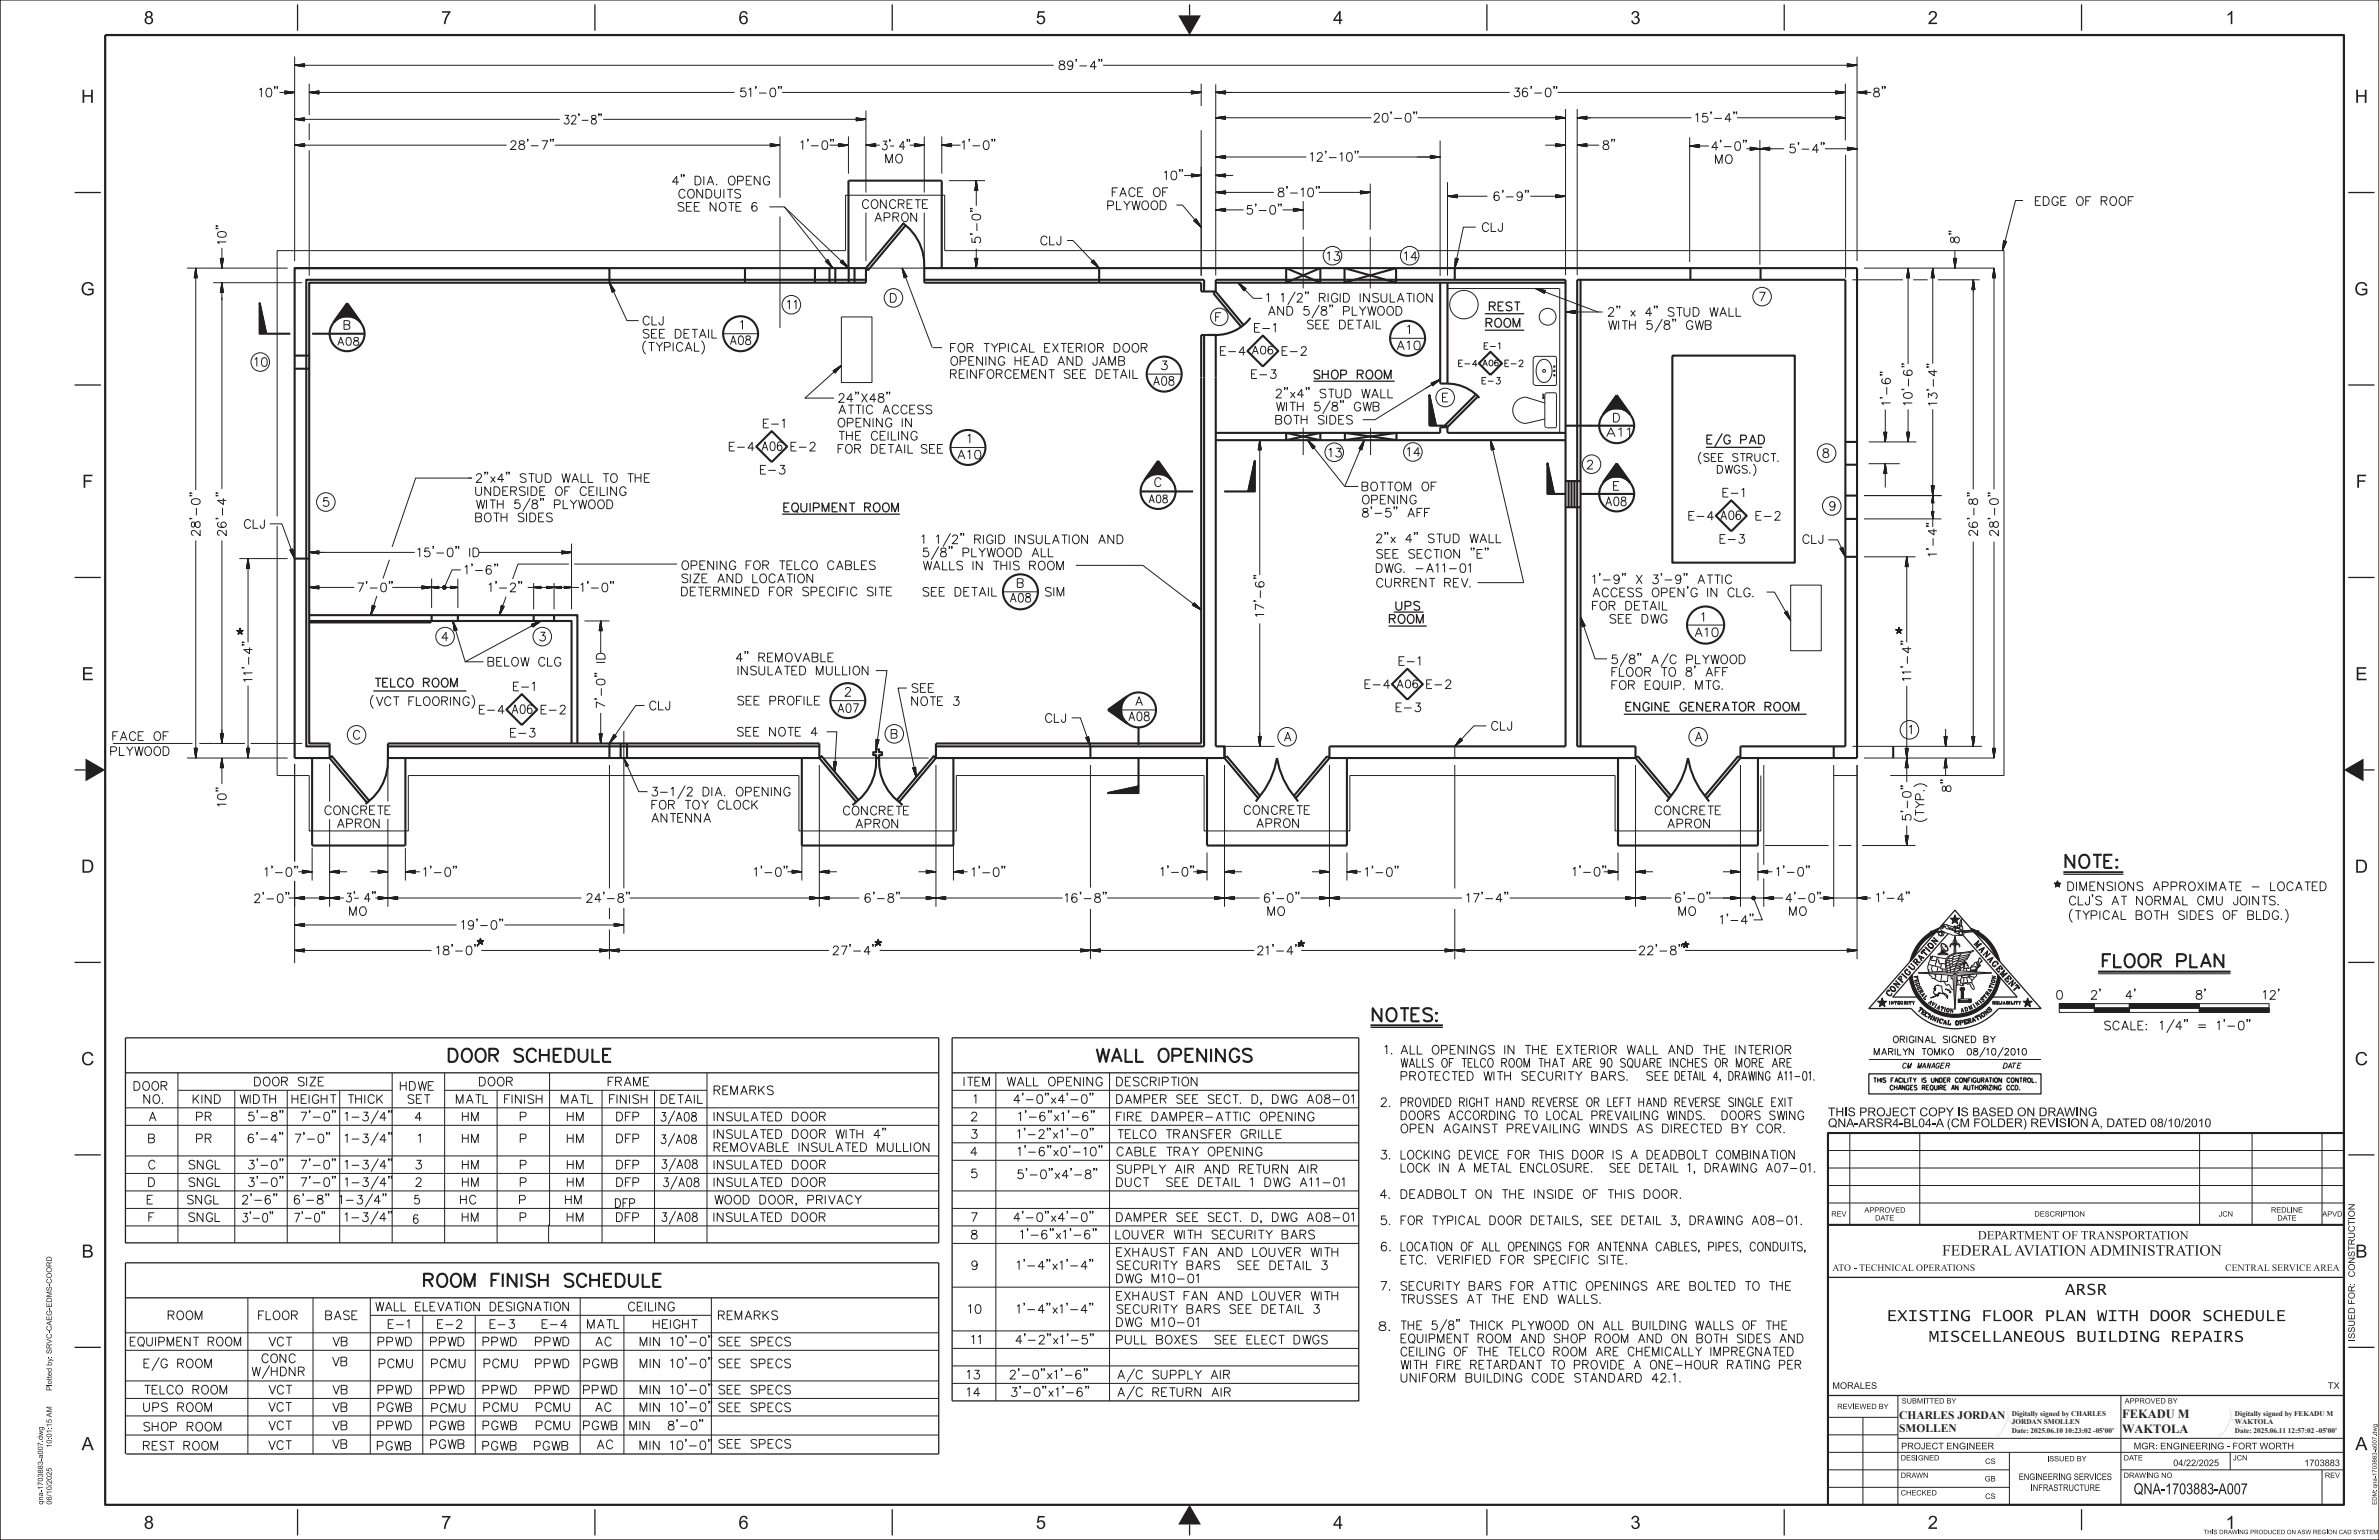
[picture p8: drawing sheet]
<svg xmlns="http://www.w3.org/2000/svg" width="432mm" height="279mm" viewBox="0 0 432 279" stroke-linecap="round" stroke-linejoin="round" font-family="sans-serif">
<defs><g id="words">
<g font-size="2.3" fill="#231f20">
<text x="385.2" y="257.3">FEKADU M</text>
<text x="385.2" y="260">WAKTOLA</text>
</g>
<g font-size="2.1" fill="#231f20">
<text x="344.7" y="257.4">CHARLES JORDAN</text>
<text x="344.7" y="259.9">SMOLLEN</text>
</g>
<g font-size="1.3" fill="#231f20">
<text x="365.2" y="256.8">Digitally signed by CHARLES</text>
<text x="405.7" y="256.8">Digitally signed by FEKADU M</text>
<text x="365.2" y="258.4">JORDAN SMOLLEN</text>
<text x="365.2" y="260">Date: 2025.06.10 10:23:02 -05'00'</text>
<text x="405.7" y="258.4">WAKTOLA</text>
<text x="405.7" y="260">Date: 2025.06.11 12:57:02 -05'00'</text>
</g>
</g></defs>
<path d="M19.1 6.4h406.3v266.6h-406.3z" fill="none" stroke="#231f20" stroke-width=".4"/>
<path d="M0 0h431.8v279.4h-431.8z" fill="none" stroke="#231f20" stroke-width=".18"/>
<g fill="none" stroke="#231f20" stroke-width=".23">
<path d="M215.9 .8v2M13.5 34.9h4.8M13.5 69.9h4.8M13.5 104.8h4.8M13.5 139.7h2M429 139.7h2M13.5 174.6h4.8M13.5 209.5h4.8M13.5 244.4h4.8M54 273.8v4.8M108 273.8v4.8M161.9 273.8v4.8"/>
<path d="M215.9 276.6v2M269.9 273.8v4.8M323.8 273.8v4.8M377.8 273.8v3.8"/>
</g>
<g fill="#231f20">
<path d="M15.5 137.6l3.6 2.1-3.6 2.1z"/>
<path d="M215.9 273l2.1 3.6h-4.1z"/>
<path d="M213.9 2.8h4.1l-2.1 3.6z"/>
<path d="M425.4 139.7l3.6-2.1v4.2z"/>
</g>
<g fill="none" stroke="#231f20" stroke-width=".18">
<path d="M50.7 16.8h2.8M51.7 16.7l1.8 .1M51.7 16.8h1.8l-1.8-.3v.6l1.8-.3M51.7 16.6l1.8 .2M51.7 16.5l1.8 .3M53.5 16.8l-1.8 .1M53.5 16.8l-1.8 .2M53.5 11.8l1.8 .2M53.5 11.8l1.8 .1M53.5 11.8l1.8-.3v.6l-1.8-.3h1.8M53.5 11.8l1.8 .3M53.5 11.8h137.7"/>
<path d="M53.5 10.3v37.1M55.3 11.8h-1.8M55.3 11.7l-1.8 .1M55.3 11.6l-1.8 .2M56.1 16.8l1.8 .1M56.1 16.8l1.8-.3v.6l-1.8-.3h1.8zM56.1 16.8h1.8M56.1 16.8l1.8 .2M56.1 15.2v5.7M56.1 16.8h77.2M57.9 16.5l-1.8 .3h2M57.9 16.7l-1.8 .1"/>
<path d="M57.9 16.6l-1.8 .2M57.9 16.5l-1.8 .3M142 16.8h76M200.2 11.8h136.9M216.2 16.7l1.8 .1M216.2 16.5l1.8 .3h-1.8h1.8l-1.8 .3zM216.2 16.5l1.8 .3M216.2 16.6l1.8 .2M218 16.8l-1.8 .1M218 16.8l-1.8 .2M218 16.8h-1.8M218 15.2v4"/>
<path d="M220.7 16.8l1.8-.3v.6l-1.8-.3h1.8zM220.7 16.8l1.8 .1M220.7 16.8h1.8M220.7 16.8l1.8 .2M220.7 15.3v34.7M222.5 16.6l-1.8 .2M222.5 16.5l-1.8 .3M222.5 16.7l-1.8 .1M274 16.8h-53.3M282.7 16.8h52.2M284.2 19.8v30.1M286.3 19.8v30.1"/>
<path d="M333.2 16.7l1.7 .1M333.2 16.8h1.7l-1.7-.3v.6l1.7-.3M333.2 16.6l1.7 .2M333.2 16.5l1.7 .3M334.9 16.8l-1.7 .1M334.9 16.8l-1.7 .2M334.9 15.2v10.3M335.3 11.7l1.8 .1M335.3 11.8h1.8M335.3 11.8h1.8l-1.8-.3v.6l1.8-.3M335.3 11.6l1.8 .2M337.1 11.8l-1.8 .1"/>
<path d="M337.1 11.8l-1.8 .2M337.1 11.8l-1.8 .3M337.1 16.8l1.8-.3v.6l-1.8-.3h1.8zM337.1 16.8l1.8 .1M337.1 16.8h1.8M337.1 16.8l1.8 .2M337.1 10.3v37.1M337.1 16.8h2.5M338.9 16.6l-1.8 .2M338.9 16.5l-1.8 .3M338.9 16.7l-1.8 .1M53.5 21.6l1.8 .2"/>
<path d="M53.5 21.6l1.8 .1M53.5 26.3l1.8 .1M53.5 21.6l1.8-.2v.5l-1.8-.3h1.8M53.5 26.3l1.8-.3v.6l-1.8-.3h1.8zM53.5 26.3l1.8-.2-1.8 .2h2M53.5 21.6l1.8 .3M53.5 26.3l1.8 .2M53.5 26.3l1.8 .3M53.5 26.3h38.4M53.5 21.7h48.1M55.3 21.4l-1.8 .2h2M55.3 21.6h-1.8"/>
<path d="M55.3 21.5l-1.8 .1M55.3 26.2l-1.8 .1M55.3 26.1l-1.8 .2M55.3 21.4l-1.8 .2M55.3 26.3h-1.8M56.1 22.4v3M56.1 27.3v22.7M109.5 21.7h47.7M139.6 37.5h2.8l11.6 11.1M139.8 26.1l1.8 .2M139.8 26.2l1.8 .1M139.8 26l1.8 .3h-1.8h1.8l-1.8 .3z"/>
<path d="M139.8 26.3h1.8M141.6 26.3l-1.8 .1M141.6 26.3l-1.8 .3M141.6 26.3l-1.8 .2M141.6 39.3v20.2M141.6 26.3h-40.9M141.6 24.7v11.2M142.4 37.5l8.7 11.1M150.6 26.3h3.4M152.2 26.1l1.8 .2M152.2 26.2l1.8 .1M152.2 26l1.8 .3h-1.8h1.8l-1.8 .3z"/>
<path d="M152.2 26.3h1.8M154 26.3l-1.8 .1M154 26.3l-1.8 .3M154 26.3l-1.8 .2M154 24.7v6.8M155.4 21.5l1.8 .1M155.4 21.6h1.8M155.4 21.6h1.8l-1.8-.2v.5l1.8-.3M155.4 21.4l1.8 .2M157.2 21.6l-1.8 .1M157.2 21.6l-1.8 .2M157.2 21.6l-1.8 .3"/>
<path d="M157.2 26.3l1.8-.3v.6l-1.8-.3h1.8zM157.2 26.3h2.5M157.2 26.3l1.8 .2M157.2 26.3l1.8 .1M157.2 26.3l1.8 .3M157.2 20.1v14.8M157.2 38.6v8.8M159 26.2l-1.8 .1M159 26.1l-1.8 .2M159 26.3h-1.8M161.6 26.5h.7M165.1 26.3h2.7"/>
<path d="M166 26.1l1.8 .2M166 26.2l1.8 .1M166 26l1.8 .3h-1.8h1.8l-1.8 .3zM166 26.3h1.8M167.8 26.3l-1.8 .1M167.8 26.3l-1.8 .3M167.8 24.7v10.2M167.8 38.6v8.8M167.8 26.3l-1.8 .2M170.9 26.3l1.8-.3v.6l-1.8-.3h1.8zM170.9 26.3l1.8 .2M170.9 26.3l1.8 .1"/>
<path d="M170.9 26.3l1.8 .3M170.9 26.3h3.4M170.9 24.7v6.8M172.2 32.8h6.6M172.7 26.2l-1.8 .1M172.7 26.1l-1.8 .2M172.7 26.3h-1.8M177.2 32.8v1.8M177.2 32.8l.3 1.8M177.2 32.8l.3 1.8h-.6l.3-1.8v1.8M177.2 32.8l.1 1.8M177.2 32.8l-.2 1.8"/>
<path d="M177.2 32.8l.2 1.8M177.2 32.8l-.1 1.8M177.2 32.8l-.3 1.8M177.2 32.8v4.5M213.5 37.2h1.1l3.4 4M214.9 31.8h3.1M216.2 31.7l1.8 .1M216.2 31.5l1.8 .3h-1.8h1.8l-1.8 .3zM216.2 31.8h1.8M216.2 31.6l1.8 .2M216.7 40l1.3 1.2M216.8 40l1.2 1.2"/>
<path d="M216.8 39.9l1.2 1.3M216.9 39.9l1.1 1.3-.9-1.5-.5 .4 1.4 1.1M216.9 39.8l1.1 1.4M217 39.8l1 1.4M217 39.7l1 1.5M217.1 39.7l.9 1.5M218 31.8l-1.8 .1M218 31.8l-1.8 .3M218 31.8l-1.8 .2M218 23.6v26.4M220.7 21.4l1.8-.3v.6l-1.8-.3h1.8M220.7 28.5h16.4"/>
<path d="M220.7 21.4l1.8 .1M220.7 21.4h1.8M220.7 21.4l1.8 .2M220.7 31.8h3.1M220.7 38.1h5M220.7 34.9h10.5M220.7 28.5l1.8-.3v.6l-1.8-.3h1.8M220.7 31.8l1.8-.3v.6l-1.8-.3h1.8zM220.7 34.9l1.8-.3v.6l-1.8-.3h1.8M220.7 34.9l1.8-.3-1.8 .3h1.1M220.7 38.1l1.8-.3v.6l-1.8-.3h1.8M220.7 21.4h28.2"/>
<path d="M220.7 28.5l1.8 .1M220.7 28.5l1.8 .2M220.7 31.8l1.8 .2M220.7 31.8l1.8 .1M220.7 31.8l1.8 .3M220.7 34.9l1.8 .2M220.7 34.9l1.8 .1M220.7 34.9l1.8 .3M220.7 38.1l1.8 .1M220.7 38.1l1.8 .2M220.7 34.9h1.8M220.7 38.1h1.8"/>
<path d="M222.5 21.2l-1.8 .2M222.5 21.1l-1.8 .3M222.5 21.3l-1.8 .1M222.5 28.3l-1.8 .2M222.5 28.4l-1.8 .1M222.5 31.7l-1.8 .1M222.5 31.6l-1.8 .2M222.5 31.8h-1.8M222.5 34.8l-1.8 .1M222.5 37.9l-1.8 .2M222.5 38l-1.8 .1M222.5 28.2l-1.8 .3h1.1"/>
<path d="M222.5 31.6l-1.8 .2h1.1M222.5 37.8l-1.8 .3h1.1M222.5 34.7l-1.8 .2M232.8 38.1h3.7M234.7 37.9l1.8 .2M234.7 38l1.8 .1M234.7 38.1h1.8l-1.8-.3v.6l1.8-.3M234.7 37.8l1.8 .3M236.5 38.1h-1.8M236.5 38.1l-1.8 .1M236.5 38.1l-1.8 .2M236.5 36.5v5.2"/>
<path d="M239.4 34.9h9.3M246.9 34.7l1.8 .2M246.9 34.8l1.8 .1M246.9 34.9h1.8l-1.8-.3v.6l1.8-.3M247.4 34.9h1.3l-1.8 .3M248.7 33.3v8.4M248.7 34.9h-1.8M248.7 34.9l-1.8 .1M248.7 34.9l-1.8 .2M257.3 21.4h26.9M259.6 28.4l1.8 .1M259.6 28.5h1.8l-1.8-.3v.6l1.8-.3"/>
<path d="M259.6 28.3l1.8 .2M259.6 28.2l1.8 .3M261.4 28.5l-1.8 .1M261.4 28.5l-1.8 .2M261.4 25.5v24.6M261.4 28.5h-14.8M262.7 35.6l1.8-.3v.6l-1.8-.3h1.8zM262.7 33.1v16.9M262.7 35.6h7.3M262.7 35.6l1.8 .2M262.7 35.6l1.8 .1M264.5 35.5l-1.8 .1"/>
<path d="M264.5 35.4l-1.8 .2M264.5 35.6h-1.8M264.5 35.3l-1.8 .3M280.5 26.3h3.7M282.4 26.1l1.8 .2M282.4 26.2l1.8 .1M282.4 35.5l1.8 .1M282.4 35.6h1.8M282.4 26l1.8 .3h-1.8h1.8l-1.8 .3zM282.4 35.3l1.8 .3h-1.8h1.8l-1.8 .3zM282.4 26.3h1.8M282.4 35.4l1.8 .2"/>
<path d="M282.4 35.3l1.8 .3M282.4 21.3l1.8 .1M282.4 21.2l1.8 .2M282.4 21.4h1.8l-1.8-.3v.6l1.8-.3M282.4 21.1l1.8 .3M284.2 26.3l-1.8 .1M284.2 26.3l-1.8 .3M284.2 35.6l-1.8 .1M284.2 35.6l-1.8 .2M284.2 26.3l-1.8 .2M284.2 21.4h-1.8M284.2 21.4l-1.8 .1"/>
<path d="M284.2 21.4l-1.8 .2M284.2 35.6h-6.4M286.3 26.3l1.8 .1M286.3 21.4l1.8-.3v.6l-1.8-.3h1.8M286.3 26.3l1.8-.3v.6l-1.8-.3h1.8zM286.3 21.4l1.8 .1M286.3 21.4h1.8M286.3 21.4l1.8 .2M286.3 26.3l1.8 .2M286.3 26.3l1.8 .3M286.3 21.4h20.7M286.3 26.3h3.9"/>
<path d="M288.1 26.2l-1.8 .1M288.1 26.1l-1.8 .2M288.1 21.2l-1.8 .2M288.1 21.1l-1.8 .3M288.1 21.3l-1.8 .1M288.1 26.3h-1.8M306.7 26.5h3.5M306.7 26.5l1.8-.3v.6l-1.8-.3h1.8M306.7 26.5l1.8 .1M306.7 26.5l1.8 .2M306.7 26.5l1.8 .3M306.7 24.9v22.6"/>
<path d="M308.5 26.3l-1.8 .2M308.5 26.4l-1.8 .1M308.5 26.5h-1.8M308.5 26.2l-1.8 .3M315.3 21.4h19.6M317 27h6.8M317.6 27.1l3.6-.3-3.6 .3M317.6 26.8l3.6 .4M317.6 26.9l3.6 .2-3.6-.1M317.6 26.7l3.6 .6M319.4 25.4v22.6M321.2 27h-1.8l1.8 .3v-.6l-3.6 .6"/>
<path d="M321.2 26.8l-3.6 .4M321.2 26.9l-3.6 .2 3.6-.1M321.2 26.7l-3.6 .6v-.6l1.8 .3h-1.8M321.2 27.1l-3.6-.3 3.6 .3M331.2 27h5.9M333.2 21.2l1.7 .2M333.2 21.3l1.7 .1M333.2 21.4h1.7l-1.7-.3v.6l1.7-.3M333.2 21.1l1.7 .3M334.9 21.4h-1.7M334.9 21.4l-1.7 .2M334.9 21.4l-1.7 .1"/>
<path d="M335 28.1v22.3M335.3 26.8l1.8 .2M335.3 27h1.8M335.3 27h1.8l-1.8-.3v.6l1.8-.3M335.3 26.9l1.8 .1M335.3 26.7l1.8 .3M337.1 27l-1.8 .1M337.1 27l-1.8 .2M337.1 27l-1.8 .3M367.2 36.4h-1.4l-2.3 9.1M33.9 48.6h18.3M35.5 48.6l.3 1.8"/>
<path d="M35.5 48.6l.2 1.8M35.5 48.6l.1 1.8M35.5 48.6v1.8M35.5 48.6l.3 1.8h-.6l.3-1.8v1.8M35.5 48.6l-.1 1.8M35.5 48.6l-.2 1.8M35.5 48.6v40.3M38.7 51.3h16.2M40 46.9h.6l-.3 1.7v-1.7v1.7zM40 46.9l.3 1.7M40.1 46.9l.2 1.7M40.2 46.9l.1 1.7"/>
<path d="M40.3 51.3l.2 1.8M40.3 51.3l.1 1.8M40.3 51.3l-.1 1.8M40.3 51.3l.3 1.8h-.6l.3-1.8v1.8zM40.3 51.3l-.2 1.8M40.3 51.3l-.3 1.8M40.3 51.3v37.4M40.3 45v3.6M40.3 46.9v1.7M40.4 46.9l-.1 1.7M40.5 46.9l-.2 1.7M110.6 51.3l3.2 6.9h2.1"/>
<path d="M110.6 51.3l.7 1.7M110.6 51.3l1 1.5-.5 .2-.5-1.7 .8 1.6zM110.6 51.3l.9 1.6M110.6 51.3l.6 1.7M110.6 51.3l1 1.5M110.6 51.3l.8 1.6M110.6 51.3l.7 1.6M110.6 51.3l.5 1.7M110.6 51.3l.9 1.5M110.6 51.3l.5 1M149.8 47.4l1.3 1.2M149.9 47.4l1.2 1.2"/>
<path d="M149.9 47.3l1.2 1.3M150 47.3l1.1 1.3M150 47.2l1.1 1.4-.8-1.5-.5 .3 1.3 1.2M150.1 47.2l1 1.4M150.1 47.1l1 1.5M150.2 47.4l.9 1.2M150.2 47.1l.9 1.5M152.5 47.6l1.5 1M152.5 47.5l1.5 1.1M152.6 47.5l1.4 1.1M152.7 47.4l1.3 1.2M152.7 47.4l1.3 1.2-1.1-1.4-.4 .4 1.5 1"/>
<path d="M152.7 57.5h5.6v11.9h-5.6zM152.8 47.3l1.2 1.3M152.8 47.2l1.2 1.4M152.9 47.2l1.1 1.4M152.9 47.6l1.1 1M163.7 48.6l5.5 14.5M163.7 48.6l1 1.6-.6 .2-.4-1.8 .7 1.7zM163.7 48.6l.8 1.7M163.7 48.6l.5 1.8M163.7 48.6l.9 1.6M163.7 48.6l.7 1.7M163.7 48.6l.6 1.7"/>
<path d="M163.7 48.6l.4 1.8M163.7 48.6l.6 1.8M167.8 48.6h-10.6M176.9 46.9l.3 1.7M177 46.9l.2 1.7M177.1 46.9l.1 1.7M177.2 46.9v1.7M177.2 46.9v1.7l.3-1.7h-.6l.3 1.7M177.2 45.1v3.5M177.3 46.9l-.1 1.7M177.4 46.9l-.2 1.7M177.5 46.9l-.3 1.7"/>
<path d="M193.7 43.6h1l4.8 5M198.1 47.5l1.4 1.1M198.2 47.4l1.3 1.2M198.3 47.3l1.2 1.3-1-1.5-.4 .5 1.4 1M198.3 47.3l1.2 1.3M198.4 47.2l1.1 1.4M198.5 47.2l1 1.4M198.8 47.9l.7 .7M217.4 40.5l.6 .7M224.7 51.3l1.5 1.1-.4 .4-1.1-1.5 1.3 1.3zM224.7 51.3l1.4 1.2M224.7 51.3l1.2 1.4"/>
<path d="M224.7 51.3l1.4 1.1M224.7 51.3l1.3 1.2M224.7 51.3l1.2 1.3M224.7 51.3l1.1 1.4M224.7 51.3l1.1 1.5M224.7 51.3l2.8 2.8h1.6M224.7 51.3l1.3 1.3M236.5 42.9v9.4M240.5 45.5h-69v-10.1h-18v10.1h-103.2v48.2M243.2 45.5h11.3M248.7 42.9v9.4M257.3 45.5h106.4v95.2h-20.6"/>
<path d="M262.7 52.3h20.4M264.2 46.8l-.2 1.8M264.2 46.9l-.2 1.7M264.3 46.9l-.3 1.7M264.4 46.9l-.4 1.7 .7-1.6-.6-.2-.1 1.8M264.4 46.8l-.4 1.8M264.5 46.9l-.5 1.7M264.6 46.9l-.6 1.7M264.7 46.9l-.7 1.7M267.9 41.2h-2.3l-1.6 7.4M278.8 52.3l1.7 .4-.2 .6-1.5-1 1.6 .7zM278.8 52.3l1.7 .5"/>
<path d="M278.8 52.3l1.6 .8M278.8 52.3l1.7 .6M278.8 52.3l1.6 .9M278.8 52.3l1.5 .9M278.8 52.3l1.6 .6M278.8 52.3l11.2 4.3h.9M278.8 52.3l1.4 .6M278.8 52.3l1.7 .4M283.1 52.4v26.1M284.2 56.6h5.8M284.2 56.6l1.7-.3v.6l-1.7-.3h1.7zM284.2 56.6h1"/>
<path d="M284.2 56.6l1.7 .2M284.2 56.6l1.7 .1M284.2 56.6l1.7 .3M284.2 56.6h1.7M285.9 56.5l-1.7 .1M285.9 56.4l-1.7 .2M336.2 50.8h9.2M338.3 48.6h23.6M346.3 48.6l-.2 1.8M346.3 48.6l-.1 1.8M346.3 48.6l.3 1.8h-.6l.3-1.8v1.8zM346.3 48.6v17.5"/>
<path d="M346.3 48.6l.2 1.8M346.3 48.6l.3 1.8M346.3 48.6l.1 1.8M346.3 48.6v1.8M347.3 50.8h2.6M350.8 48.6l-.2 1.8M350.8 48.6l.3 1.8h-.6l.3-1.8v1.8M350.8 48.6v17.4M350.8 48.6l.2 1.8M350.8 48.6l-.1 1.8M350.8 48.6l.1 1.8M350.8 48.6l-.3 1.8"/>
<path d="M350.8 48.6v1.8M350.8 48.6l.3 1.8M351.7 50.8h7.6M354.6 46.8l.2 1.8M354.6 46.9l.2 1.7M354.7 46.9l.1 1.7M354.8 46.9v1.7M354.8 45.5v3.1M354.8 47.5v1.1M354.9 46.9l-.1 1.7 .4-1.7-.6-.1 .2 1.8M354.9 46.9l-.1 1.7M355 46.9l-.2 1.7"/>
<path d="M355.1 46.9l-.3 1.7M358.2 52.4v36.4M358.2 50.8v2.3M358.2 50.8l.3 1.8h-.6l.3-1.8v1.8zM358.2 50.8l.1 1.8M358.2 50.8l-.2 1.8M358.2 50.8l.2 1.8M358.2 50.8l-.1 1.8M358.2 50.8l-.3 1.8M361.9 48.6v40.2M361.9 48.6l.3 1.8M361.9 48.6l.2 1.8"/>
<path d="M361.9 48.6l.1 1.8M361.9 48.6v1.8M361.9 48.6l-.2 1.8M361.9 48.6l.3 1.8h-.6l.3-1.8v1.8M361.9 48.6l-.1 1.8M363.7 43.7l-.2 1.8M363.8 43.7l-.3 1.8M363.8 44.1l-.3 1.4M363.9 43.7l-.4 1.8M363.9 43.7l-.4 1.8 .7-1.7-.6-.1-.1 1.8M364 43.7l-.5 1.8M364 43.8l-.5 1.7"/>
<path d="M364.1 43.8l-.6 1.7M364.2 43.8l-.7 1.7M131.2 60.5h6.4M151.2 67.3l1.5-1-1.3 1.2 1.3-1.2-1.1 1.4zM152.7 66.3l-6.6 5.9h5.3M152.7 66.3l-1.2 1.3M152.7 66.3l-1.4 1.1M152.7 66.3l-1.2 1.4M152.7 66.3l-1.3 1.2M152.7 66.3l-1.5 1M152.7 66.3l-1.1 1.4M152.7 66.3l-1.2 1.1"/>
<path d="M169.3 63.1h1.7M208.1 67.9h6.4M228.7 79.9l-.2 1.8M228.7 79.9l.2 1.8h-.5l.3-1.8v1.8M228.7 79.9l.1 1.8M228.7 79.9l.2 1.8M228.7 79.9v1.8M228.7 79.9l-.1 1.8M228.7 79.9l-.3 1.8M228.7 79.9v24.4M236.5 77.6v5M237.4 79.9l1.3 1.2"/>
<path d="M237.4 79.9l1.2 1.2M237.4 79.9l1.1 1.3M237.4 79.9l1.1 1.4M237.4 79.9l1 1.4M237.4 79.9l1.3 1.2-.4 .3-.9-1.5 1.1 1.4zM237.4 79.9l6.7 8.4M237.4 79.9l1.2 1.3M237.4 79.9l1 1.5M237.4 79.9l.9 1.5M247.6 79.9l-3.5 8.4M247.6 79.9l-.6 1.6M247.6 79.9l-.6 1.7"/>
<path d="M247.6 79.9l-.4 1.7M247.6 79.9l-.9 1.5M247.6 79.9l-.7 1.6M247.6 79.9l-.4 1.7-.6-.2 1-1.5-.7 1.6M247.6 79.9l-.5 1.7M247.6 79.9l-.8 1.6M248.8 77.7v4.9M252.3 61.4h6.4M259.7 69.5l1.7-.7-1.5 1 1.5-1-1.4 1.2zM261.4 68.8l-2.7 1.7M261.4 68.8l-11.8 7.3h-2.3M261.4 68.8l-1.4 1.1"/>
<path d="M261.4 68.8l-1.5 1M261.4 68.8l-1.6 .8M261.4 68.8l-1.4 1.2M261.4 68.8l-1.6 .9M261.4 68.8l-1.7 .7M270.5 79.9l6.1 25.8h-8.4M270.5 79.9l.7 1.6-.5 .2-.2-1.8 .5 1.7M270.5 79.9l.6 1.7M270.5 79.9l.3 1.7M270.5 79.9l.7 1.7M270.5 79.9l.5 1.7M270.5 79.9l.4 1.7"/>
<path d="M270.5 79.9l.2 1.8M270.5 79.9l.7 1.6M278.3 64.9l.5-.2h3.4l.3 .1v4.9l-.1 .2h-3.6l-.5-.2zM279.4 65.6a1.2 1.2 0 0 1 1.2-.4 1.2 1.2 0 0 1 .9 .9 2.58 2.58 0 0 1-.8 3.2 1.27 1.27 0 0 1-1.7-.9 2.83 2.83 0 0 1 .4-2.8zM280.3 72.1l-.3-.6 .1 .6-.1 .1 .1 .1M280.4 73.1l-3.4-1a2.38 2.38 0 0 0-2.4 2.3 2.38 2.38 0 0 0 2.4 2.4l3.4-.8M280.4 72.1h-.3v.2h.3M282.2 71.3h-1.4l-.4 .2v.2v5.5l.3 .4M282.2 71.3l.3 .2v5.8l-.3 .3h-1.5M341.9 78.4l.3 1.8M342 78.4l.2 1.8M342.1 78.4l.1 1.8"/>
<path d="M342.2 78.4v1.8M342.2 78.4v1.8l.3-1.8h-.6l.3 1.8M342.2 74.3v5.9M342.3 78.4l-.1 1.8M342.4 78.4l-.2 1.8M342.5 78.4l-.3 1.8M346 78.4h.6l-.3 1.8v-1.8v1.8zM346.1 78.4l.2 1.8M346.2 78.4l.1 1.8M346.3 78.4v1.8M346.3 74.3v5.9M346.3 64.2h.1"/>
<path d="M346.4 78.4l-.1 1.8M346.5 78.4l-.2 1.8M346.6 78.4l-.3 1.8M350.8 74.2v21.4M35.5 98v39.5M40.3 98v36.9M49 95h2.2l2.3 6.3M50.3 95.4v45.3h5.8v10.1h18v-10.1h70.9v10.1h28.6v-10.1h44.9v10.1h26.5v-10.1h48.1v10.1h26.5v-10.1M52.6 99.7l.9 1.6M52.7 99.7l.8 1.6M52.8 99.7l.7 1.6M52.9 99.7l.6 1.6-.4-1.7-.5 .2 .9 1.5"/>
<path d="M52.9 99.6l.6 1.7M53 99.6l.5 1.7M53.1 99.6l.4 1.7M57.9 100l-1.8 .2M85 86.7h.7M85.6 86.7h-10.2l-4.2 12.5M101.9 100l1.8 .2M103.7 98.6v11.9M172.5 81.2h6.4M244.1 88.3h2.4M331.9 97.9h1.6l1.4 3.1-.1-.4M334 99.5l.9 1.5"/>
<path d="M334.1 99.5l.8 1.5M334.1 99.4l.8 1.6M334.2 99.4l.7 1.6-.4-1.7-.6 .2 1 1.5M334.2 99.4l.7 1.6M334.3 99.4l.6 1.6M334.3 99.3l.6 1.7M334.4 99.3l.5 1.7M338.3 89.9h14.1M338.3 94.1h14.1M339.2 80.2h8.6M339.2 84.1h5.6M342.2 84.1l-.2 1.8"/>
<path d="M342.2 84.1l.3 1.8h-.6l.3-1.8v1.8M342.2 84.1l.1 1.8M342.2 84.1l.2 1.8M342.2 84.1l-.1 1.8M342.2 84.1l-.3 1.8M342.2 84.1v1.8M342.2 84.1l.3 1.8M342.2 84.1v4.4M350.5 88.1l.3 1.8M350.6 88.1l.2 1.8M350.6 92.8l.2 1.3M350.7 88.1l.2 3.2-.1-3.2"/>
<path d="M350.7 92.8l.1 1.3M350.8 88.1v1.8l.3-1.8h-.6l.5 3.2-.2-1.4M350.8 92.8v1.3l.2-1.3h-.4l.2 1.3M350.8 89.9l.1 1.4M350.8 89.9l-.1 1.4M350.8 89.9l.2 1.4h-.4l.2-1.4v1.4M350.9 92.8l-.1 1.3M351 88.1l-.3 3.2 .1-3.2M351 92.8l-.2 1.3M351 88.1l-.2 1.8M351 88.1l-.4 3.2 .5-3.2M358.2 98.3v37.1"/>
<path d="M361.9 98.3v39.2M43 114.4h.4l.2-.5 .1 .5h.5l-.4 .2 .1 .5-.3-.3-.4 .3 .1-.5zM43 114.4h1.1M43 114.4h.1M43 114.4l.1 .1M43.1 114.4h1M43.1 114.4h-.1M43.1 114.5h.1l.1-.1 .2 .4M43.1 114.4l.1 .1M43.1 114.4h.1M43.1 114.5h.9v-.1l-.3 .5 .2-.5 .1 .1M43.1 114.4l.2 .2"/>
<path d="M43.1 114.4v.1M43.2 114.4l.3 .5M43.2 114.4l-.1 .1M43.2 115.1h.1M43.2 114.6l.1-.2 .3 .4M43.2 115l.5-.7h-.2l.4 .7M43.2 115h.1M43.2 114.6h.7M43.2 114.9h.2M43.2 114.9l.1 .1M43.3 115l-.1 .1M43.3 114.8l.1 .2"/>
<path d="M43.3 114.6h.5M43.3 114.7l.3-.5h-.1l.4 .7M43.3 114.7l.1 .2M43.4 115h-.2M43.4 114.4l-.2 .2M43.4 114.9l-.1-.1h.6l-.1 .2M43.4 114.4l.3 .5 .1-.2h-.5M43.4 114.4l-.1 .2M43.4 101.3h8.8M43.5 114.3h.2l-.5 .8M43.5 114.2h.2M43.5 114.2l.4 .9"/>
<path d="M43.5 114.8l-.2 .1M43.5 114h.1M43.6 114h.1M43.6 114l.1 .2M43.6 114l-.1 .2M43.6 114.1l-.3 .5M43.6 114.8l.3 .1M43.6 114.1h-.1l.3 .5M43.6 114.2l-.3 .6M43.7 114.2l-.5 .7M43.7 114.9h.2h-.1v-.1h-.5l.1 .1M43.7 114.3l-.4 .7"/>
<path d="M43.7 114.4h-.3l.4 .5M43.7 114.4l-.3 .6M43.7 114.9l.1-.2h-.5l.2 .2h-.2v.1M43.7 114.4l.1 .2M43.8 114.4l.1 .2M43.8 114.6l-.3-.5h.1l-.3 .5M43.8 114.7l-.1 .2M43.8 114.4l-.3 .4M43.8 114.4l.1 .1 .2-.1M43.8 114.4l-.2 .4M43.9 114.8l-.1 .1M43.9 114.6l-.1-.2-.4 .5-.1-.2"/>
<path d="M43.9 115h.1M43.9 114.9v.1M43.9 115.1h.1M44 114.5l-.1-.1-.3 .4M44 114.5h-.8v-.1l.3 .5M44.1 114.4l-.2 .2M44.1 114.4l-.1 .1M44.1 114.4h.1M44.2 114.4h.1M45 101.3l.2 1.8M45 101.3l.1 1.8M45 101.3l.3 1.8"/>
<path d="M45 101.3v1.8M45 101.3l.3 1.8h-.6l.3-1.8v1.8M45 101.3l-.1 1.8M45 101.3l-.2 1.8M45 101.3v15.2M53.1 100.2l.4 1.1M56.1 100.2l1.8-.3v.6l-1.8-.3h1.8M56.1 100.2l1.8 .2M56.1 100.2l1.8 .1M56.1 106.6l1.8-.3v.6l-1.8-.3h1.8zM56.1 100.2h19.2M56.1 106.6l1.8 .1"/>
<path d="M56.1 106.6h1.8M56.1 106.6l1.8 .2M56.1 106.6h8.2M57.9 100.1l-1.8 .1M57.9 100.2h-1.8M57.9 106.4l-1.8 .2M57.9 106.3l-1.8 .3M57.9 106.5l-1.8 .1M67.6 109.8l-.3 1.8M67.7 109.8l-.4 1.8M67.7 110.4l-.4 1.2M67.7 109.9l-.4 1.7"/>
<path d="M67.8 109.9l-.5 1.7M67.8 109.9l-.5 1.7 .8-1.6-.5-.2-.3 1.8M67.9 109.9l-.6 1.7M68 109.9l-.7 1.7M68 110l-.7 1.6M68.1 110l-.8 1.6M68.4 108.1l-1.1 3.5M70.7 101.6l-1.2 3.4M71.2 106.6h11.9M76.5 106.3l1.8 .3h-1.8h1.8l-1.8 .3zM76.5 106.3l3.2 .4-3.2-.3 3.2 .3-1.4-.1M76.5 106.5l1.8 .1"/>
<path d="M76.5 106.3l3.2 .5M76.5 106.5l3.2 .1h-1.4l1.4 .2v-.4l-1.4 .2M78.3 105v5.3M78.3 106.6l1.4-.1-3.2 .2M78.3 106.6h-1.8M78.3 106.6h1.4M78.3 106.6l-1.8 .1M78.3 106.6l-1.8 .2M79.7 106.4l-3.2 .4 1.8-.2M79.7 106.5l-1.4 .1M79.7 106.4l-1.4 .2M81.8 106.4l1.3 .2h-1.3h1.3l-1.3 .2z"/>
<path d="M81.8 106.5l1.3 .1M81.8 106.4l1.3 .2M82.2 112.7l.4 1.4M82.2 112.7l.8 1.6M82.2 112.7l.4 1.7M82.2 112.7l.6 1.6M82.2 112.7l.5 1.7M82.2 112.7l.3 1.7M82.2 112.7l2.2 7.4M82.2 112.7l.8 1.6-.6 .2-.2-1.8 .5 1.7M82.2 112.7l.7 1.6M82.2 112.7l.6 1.7"/>
<path d="M82.2 112.7l.3 1.8M83.1 105v5.3M83.1 106.6l-1.3 .1M83.1 106.6h-1.3M83.1 106.6l-1.3 .2M83.6 103.4h-1.6l-1.3 3.2M86.9 100.2h16.8M91 109.8l-.3 1.8M91.1 109.9l-.4 1.7M91.2 109.9l-.5 1.7M91.3 109.9l-.6 1.7 .8-1.6-.5-.2-.3 1.8M91.3 109.9l-.6 1.7"/>
<path d="M91.4 110l-.7 1.6M91.5 110l-.8 1.6M91.8 108.3l-1.1 3.3M95.8 106.6h9.3M96.5 113.2l1.7-.5-1.6 .8 1.6-.8-1.5 1.1zM96.9 106.6l1.3-.2v.4l-1.3-.2h1.3zM96.9 106.6l1.3 .1M96.9 106.6h1.3M96.9 106.6l1.3 .2M96.9 105.8v4.7M98.2 112.7l-2 1M98.2 112.7l-1.5 .9"/>
<path d="M98.2 112.7l-1.7 .7M98.2 112.7l-1.5 1M98.2 112.7l-1.6 .9M98.2 112.7l-1.6 .7M98.2 112.7l-1.7 .6M98.2 112.7l-1.6 .8M98.2 112.7l-13.8 7.4h3.4M98.2 106.4l-1.3 .2h.7M98.2 106.5l-1.3 .1M98.2 106.4l-1.3 .2M99.2 106.6h1.4l-1.4 .2M99.2 106.4l2.7 .3-2.7-.2"/>
<path d="M99.2 106.4l2.7 .4M99.2 106.5l1.4 .1 1.3-.2v.4l-1.3-.2h1.3zM100.6 106.6l-1.4 .2v-.4l1.4 .2h-1.4l2.7-.1-2.7 .1M100.6 106.6h1.3M100.6 105.8v4.7M101.9 106.4l-1.3 .2h.7M101.9 106.5l-2.7 .2 1.4-.1M101.9 106.4l-2.7 .3 2.7-.2-1.3 .1M101.9 100.1l1.8 .1M101.9 100.2h1.8M101.9 100.2h1.8l-1.8-.3v.6l1.8-.3M102.4 106.6h1.3l-1.3 .2"/>
<path d="M102.4 106.4l1.3 .2h-1.3h1.3l-1.3 .2zM102.4 106.5l1.3 .1M102.4 106.4l1.3 .2M103.2 102.3h-9.2l-1 2.8M103.7 106.6l-1.3 .1M103.7 106.6h-1.3M103.7 100.2l-1.8 .1M103.7 100.2l-1.8 .2M104.2 102.3h18.7M106.1 112.7h4.5M109 112.7v5.8M109 112.7l.3 1.7"/>
<path d="M109 112.7l.2 1.7M109 112.7l.1 1.7M109 112.7v1.7M109 112.7l.3 1.7h-.6l.3-1.7v1.7M109 112.7l-.1 1.7M109 112.7l-.2 1.7M182 107.4h6.4M195.3 102.6h12.1l10.6 8.1M205.9 102.6h.1M216.4 109.8l1.6 .9M216.5 109.8l1.5 .9M216.5 109.7l1.5 1"/>
<path d="M216.6 109.6l1.4 1.1M216.6 109.6l1.4 1.1-1.2-1.4-.4 .5 1.6 .9M216.6 109.5l1.4 1.2M216.7 109.5l1.3 1.2M216.7 109.4l1.3 1.3M216.8 109.4l1.2 1.3M217.2 110l.8 .7M228.7 113.1v22.3M286.9 111.9l2.6 7.6h2.2M286.9 112l.4 1.7M286.9 112l.5 1.7M286.9 112l.8 1.6-.5 .1-.3-1.7 .6 1.6z"/>
<path d="M286.9 112l.7 1.6M286.9 112l.8 1.6M286.9 112l.6 1.6M286.9 112l.3 1.7M306.2 113.4h6.7M320.7 107.4h1.4l2.9 5.2M323.9 111.1l.5-.2 .6 1.7-.9-1.6 .9 1.6zM323.9 111.1l1.1 1.5M324 111.1l1 1.5M324.1 111l.9 1.6M324.2 111l.8 1.6M324.2 110.9l.8 1.7"/>
<path d="M324.3 110.9l.7 1.7M324.4 110.9l.6 1.7M325 106.2h5.6v11.9h-5.6zM338.3 101h9.4M344.1 114.2h.4l.2-.4 .1 .4h.4l-.3 .3 .1 .4-.3-.2-.4 .2 .1-.4zM344.1 114.2h1.1M344.1 114.2h.1M344.1 114.2v.1M344.1 114.2l.2 .2M344.1 114.3l.2 .1M344.1 114.3l1.1-.1-.2 .2M344.2 114.3l.1-.1 .3 .5"/>
<path d="M344.2 114.3h.9M344.3 114.9h.1M344.3 114.4h.7M344.3 114.2l-.1 .1M344.3 114.4l.1-.2 .2 .5M344.3 114.2l.3 .5M344.3 114.2v.2M344.3 114.4h.7l-.1-.2-.3 .5M344.3 114.4l.2-.2 .2 .5M344.4 114.2l-.1 .2M344.4 114.4l.1-.2 .3 .6M344.4 114.9h-.1"/>
<path d="M344.4 114.7l.1 .1M344.4 114.8l-.1 .1M344.4 114.6h.5M344.4 114.5h.5M344.4 114.5l.2 .2M344.5 114.2h.3M344.6 114.7l-.2 .1M344.6 114.1h.1M344.6 114.7h-.2v.1M344.6 114l.4 .7M344.6 114h.1M344.6 113.9l.2 .3"/>
<path d="M344.6 113.9l-.2 .6M344.6 113.9l.2 .2h-.2l.4 .8M344.6 113.9v.1M344.6 113.8l.1 .1M344.7 113.8h.1M344.7 113.8h-.1M344.7 113.9l-.3 .6M344.7 113.9h-.1l.3 .6M344.7 114l-.3 .6M344.7 114.7h.3M344.7 114l-.3 .9M344.8 114.7l.2 .1"/>
<path d="M344.8 114.2h-.3l.4 .6 .1-.1M344.8 114.2l-.4 .6M344.8 114.7l.1-.2h-.5l.1 .3M344.8 114.2l-.3 .6M344.8 114.2l-.3 .6-.1-.2M344.9 114.6l-.1 .2M344.9 114.2l-.2 .5 .2-.5 .1 .2M344.9 114.6h-.5l.1 .2-.1 .1M344.9 114.6v.2l.1 .1M345 114.2l.1 .2M345 114.9l-.4-.8h.2l-.5 .8M345 114.9h.1"/>
<path d="M345 114.7l-.1 .1 .1-.1h-.6l.1 .1M345 114.2l-.3 .5M345 114.8v.1M345 114.2l.1 .1M345 114.2l-.2 .5 .1-.2M345.1 114.2v.1M345.1 114.4l-.1-.2-.3 .5M345.2 114.2l-.1 .1M345.2 114.2v.1M345.2 114.2l-.3 .3-.1-.3M345.2 114.2h.1M346.1 101l.3 1.8h-.6l.3-1.8v1.8"/>
<path d="M346.1 101l.1 1.8M346.1 101l-.2 1.8M346.1 101l.2 1.8M346.1 101v15.5M346.1 101l-.1 1.8M346.1 101l-.3 1.8M346.1 101v1.8M20.5 134.9h14.4M33.9 137.5h18.3M35.3 135.7l.2 1.8M35.4 135.7l.1 1.8M35.5 135.7v1.8"/>
<path d="M35.5 135.7v1.8l.3-1.8h-.6l.3 1.8M35.6 135.7l-.1 1.8M35.7 135.7l-.2 1.8M35.8 135.7l-.3 1.8M36.2 134.9h8.2M40 133.1h.6l-.3 1.8v-1.8v1.8zM40.1 133.1l.2 1.8M40.2 133.1l.1 1.8M40.3 137.5v4.7M40.3 132.7v2.2l-.3-1.8M40.3 137.5l.2 1.8M40.3 137.5l.1 1.8"/>
<path d="M40.3 137.5l-.1 1.8M40.3 137.5l.3 1.8h-.6l.3-1.8v1.8zM40.3 137.5l-.2 1.8M40.3 137.5l-.3 1.8M40.3 133.1v1.8M40.4 133.1l-.1 1.8M40.5 133.1l-.2 1.8M44.8 135.7l.2 1.8M44.9 135.7l.1 1.8M45 135.7v1.8M45 135.7v1.8l.3-1.8h-.6l.3 1.8M45 124.4v13.1"/>
<path d="M45.1 135.7l-.1 1.8M45.2 135.7l-.2 1.8M45.3 135.7l-.3 1.8M45.5 134.9h9.4M53.5 138.6v17.7M59.8 138.6v6.8M70.4 138.8v6.6M108.8 133.1l.2 1.8M108.9 133.1l.1 1.8M109 133.1v1.8M109 129.3v5.6M109 133.1v1.8l.3-1.8h-.6l.3 1.8"/>
<path d="M109.1 133.1l-.1 1.8M109.2 133.1l-.2 1.8M109.3 133.1l-.3 1.8M110.6 138.8v22.4M111.3 133.8l-.7 1.1M111.4 133.2l.5 .4-1.3 1.3 1-1.5-1 1.5zM111.4 133.3l-.8 1.6M111.5 133.3l-.9 1.6M111.6 133.4l-1 1.5M111.7 133.4l-1.1 1.5M111.7 133.5l-1.1 1.4M111.8 133.5l-1.2 1.4"/>
<path d="M111.9 133.6l-1.3 1.3M113.2 137.5l2.7 6.1h1.6M113.2 132.6v28.6M117 128h-1.6l-4.8 6.9M148.7 138.8v25.7M149.5 137.5h19.1M150 132.8h1.9l-.4 7.2M150.7 127.1h6.4M151.3 138.2l.2 1.8M151.4 138.2l.1 1.8M151.5 138.2v1.8M151.5 138.8v1.2"/>
<path d="M151.6 138.2l-.1 1.8 .4-1.8h-.6l.2 1.8M151.6 138.2l-.1 1.8M151.7 138.2l-.2 1.8M151.8 138.2l-.3 1.8M159 121.7h2l-2 14.2M159 134.1v1.8M159.1 134.1l-.1 1.8M159.2 134.2l-.2 1.7M159.2 134.8l-.2 1.1M159.3 134.2l-.3 1.7 .6-1.7-.6-.1v1.8M159.3 134.2l-.3 1.7M159.4 134.2l-.4 1.7"/>
<path d="M159.5 134.2l-.5 1.7M164.6 124.8h-1.6l3.3 16.2M165.7 139.3l.6 1.7M165.8 139.3l.5 1.7M165.9 139.2l.4 1.8M165.9 139.2l.4 1.8-.1-1.8-.6 .1 .7 1.7M166 139.2l.3 1.8M166.1 139.9l.2 1.1M166.1 139.2l.2 1.8M166.2 139.2l.1 1.8M169.9 138.8v25.7M194.5 130.2h1.6l1.8 5.2"/>
<path d="M197 133.8l.6-.2 .3 1.8-.6-1.7 .6 1.7zM197.1 133.8l.8 1.6M197.2 133.8l.7 1.6M197.3 133.7l.6 1.7M197.4 133.7l.5 1.7M197.5 133.7l.4 1.7M197.5 133.6l.4 1.8M197.6 133.6l.3 1.8M197.7 134.7l.2 .7M197.9 138.8v22.2M203.5 128.8h6.3M222.3 135.4h9.1"/>
<path d="M222.3 138.8v25.7M228.4 133.6l.3 1.8M228.5 133.6l.2 1.8M228.6 133.6l.1 1.8M228.7 133.6v1.8l.3-1.8h-.6l.3 1.8M228.7 133.6v1.8M228.8 133.6l-.1 1.8M228.9 133.6l-.2 1.8M241.3 138.8v25.7M264 135.4v2.1M264.1 138.8v22.4M264.4 135.1l-.4 .3"/>
<path d="M265.1 133.9l-1.1 1.5M265.1 134l-1.1 1.4M265.2 134l-1.2 1.4M265.2 134.1l-1.2 1.3M265.3 134.1l-1.3 1.3 1.5-1.1-.5-.4-1 1.5M265.3 134.1l-1.3 1.3M265.3 134.2l-1.3 1.2M265.4 134.2l-1.4 1.2M265.4 134.3l-1.4 1.1M265.5 134.3l-1.5 1.1M269.8 131.7h-2.3l-3.5 3.7M296.9 138.8v25.7"/>
<path d="M315.9 138.8v25.7M320.1 138.8v18.1M332.8 138.8v25.7M336.2 135.4h23.5M337.1 138.8v35.2M338.3 137.5h23.6M345.8 135.7l.6 3.6h-.6l.3-1.8v1.8M345.9 135.7l.2 1.8M345.9 135.7l.3 3.6M346 135.7l.2 3.6M346 135.7l.1 1.8M346.1 137.5l-.2 1.8"/>
<path d="M346.1 137.5l.2 1.8M346.1 137.5v1.8M346.1 135.7v1.8l.3-1.8h-.6l.3 1.8M346.1 124.4v17.5M346.1 135.7l-.1 3.6M346.2 135.7l-.2 3.6M346.2 135.7l-.3 3.6M346.3 135.7l-.2 1.8M346.3 135.7l-.4 3.6M346.3 135.7l-.5 3.6M352.8 133.6h.6l-.3 1.8v-1.8v1.8zM352.9 133.6l.2 1.8"/>
<path d="M353 133.6l.1 1.8M353.1 133.6v1.8M353.1 137.5l.1 1.8M353.1 137.5l-.1 1.8M353.1 137.5l.3 1.8h-.6M353.1 137.5l.2 1.8M353.1 137.5l.3 1.8M353.1 137.5v1.8M353.1 137.5l-.2 1.8M353.1 137.7l-.3 1.8M353.1 132.2v1.6M353.1 134.5v.9"/>
<path d="M353.1 137.5v3.2M353.2 133.6l-.1 1.8M353.3 133.6l-.2 1.8M353.4 133.6l-.3 1.8M361.7 135.7l.2 1.8M361.8 135.7l.1 1.8M361.9 135.7v1.8M361.9 135.7v1.8l.3-1.8h-.6l.3 1.8M362 135.7l-.1 1.8M362.1 135.7l-.2 1.8M362.2 135.7l-.3 1.8M53.5 159.8v14.9"/>
<path d="M54.9 157.9l1.8 .3h-1.8h1.8l-1.8 .3zM54.9 158l1.8 .2M54.9 158.1l1.8 .1M54.9 157.9l1.8 .3M56.7 153.9v5.9M56.7 158.2l-1.8 .1M56.7 158.2l-1.8 .2M56.7 158.2h-1.8M56.7 158.2h-2.6M59.8 148.6v15.9M59.8 158.2h3.2M59.8 158.2l1.8 .1"/>
<path d="M59.8 158.2l1.8-.3v.6l-1.8-.3h1.8zM59.8 158.2h1.8M59.8 158.2l1.8 .2M61.6 158.1l-1.8 .1M61.6 157.9l-1.8 .3M61.6 158l-1.8 .2M68.6 157.9l1.8 .3h-1.8h1.8l-1.8 .3zM68.6 158l1.8 .2M68.6 158.1l1.8 .1M68.6 157.9l1.8 .3M70.4 148.6v15.9M70.4 158.2l-1.8 .1"/>
<path d="M70.4 158.2l-1.8 .2M70.4 158.2h-1.8M70.4 158.2h-3.2M73.6 153.9v5.9M73.6 158.2h2.6M73.6 158.2l1.8-.3v.6l-1.8-.3h1.8zM73.6 158.2l1.8 .1M73.6 158.2h1.8M73.6 158.2l1.8 .2M75.4 158l-1.8 .2M75.4 157.9l-1.8 .3M75.4 158.1l-1.8 .1"/>
<path d="M143 158.2h2.5M143.7 158.1l1.8 .1M143.7 157.9l1.8 .3h-1.8h1.8l-1.8 .3zM143.7 158l1.8 .2M143.7 157.9l1.8 .3M145.5 151.5v8.3M145.5 158.2l-1.8 .1M145.5 158.2l-1.8 .2M145.5 158.2h-1.8M148.7 158.2h3.2M148.7 158.2l1.8-.3v.6l-1.8-.3h1.8zM148.7 158.2l1.8 .1"/>
<path d="M148.7 158.2h1.8M148.7 158.2l1.8 .2M150.5 158l-1.8 .2M150.5 157.9l-1.8 .3M150.5 158.1l-1.8 .1M166.7 158.2h3.2M168.1 158.1l1.8 .1M168.1 157.9l1.8 .3h-1.8h1.8l-1.8 .3zM168.1 158l1.8 .2M168.1 157.9l1.8 .3M169.9 158.2l-1.8 .1M169.9 158.2l-1.8 .2"/>
<path d="M169.9 158.2h-1.8M173.1 158.2h2.5M173.1 151.5v8.3M173.1 158.2l1.7-.3v.6l-1.7-.3h1.7zM173.1 158.2l1.7 .1M173.1 158.2h1.7M173.1 158.2l1.7 .2M174.8 158l-1.7 .2M174.8 157.9l-1.7 .3M174.8 158.1l-1.7 .1M217.3 158.1l1.8 .1M217.3 157.9l1.8 .3h-1.8h1.8l-1.8 .3z"/>
<path d="M217.3 158l1.8 .2M217.3 157.9l1.8 .3M219.1 158.2l-1.8 .1M219.1 158.2l-1.8 .2M219.1 158.2h-1.8M219.1 154.7v5.1M219.1 158.2h-2.5M222.3 158.2l1.7-.3v.6l-1.7-.3h1.7zM222.3 158.2l1.7 .1M222.3 158.2h1.7M222.3 158.2l1.7 .2M222.3 158.2h3.1"/>
<path d="M224 158l-1.7 .2M224 157.9l-1.7 .3M224 158.1l-1.7 .1M239.5 157.9l1.8 .3h-1.8h1.8l-1.8 .3zM239.5 158.1l1.8 .1M239.5 158l1.8 .2M239.5 157.9l1.8 .3M241.3 158.2l-1.8 .1M241.3 158.2l-1.8 .2M241.3 158.2h-1.8M241.3 158.2h-3.2M244.5 158.2l1.8-.3v.6l-1.8-.3h1.8z"/>
<path d="M244.5 158.2l1.8 .1M244.5 158.2h1.8M244.5 158.2l1.8 .2M244.5 154.7v5.1M244.5 158.2h2.5M246.3 158l-1.8 .2M246.3 157.9l-1.8 .3M246.3 158.1l-1.8 .1M291.9 158.1l1.8 .1M291.9 157.9l1.8 .3h-1.8h1.8l-1.8 .3zM291.9 158l1.8 .2M291.9 157.9l1.8 .3"/>
<path d="M293.7 154.7v5.1M293.7 158.2l-1.8 .1M293.7 158.2l-1.8 .2M293.7 158.2h-1.8M293.7 158.2h-2.6M296.9 158.2h3.1M296.9 158.2l1.7-.3v.6l-1.7-.3h1.7zM296.9 158.2l1.7 .1M296.9 158.2h1.7M296.9 158.2l1.7 .2M298.6 158l-1.7 .2M298.6 157.9l-1.7 .3"/>
<path d="M298.6 158.1l-1.7 .1M314.1 158.1l1.8 .1M314.1 157.9l1.8 .3h-1.8h1.8l-1.8 .3zM314.1 158l1.8 .2M314.1 157.9l1.8 .3M315.9 158.2l-1.8 .1M315.9 158.2l-1.8 .2M315.9 158.2h-1.8M315.9 158.2h-3.2M319.1 154.7v5.1M319.1 158.2h2.6M319.1 158.2l1.8-.3v.6l-1.8-.3h1.8z"/>
<path d="M319.1 158.2l1.8 .1M319.1 158.2h1.8M319.1 158.2l1.8 .2M320.1 159.4v5.1M320.3 153.4h11.6M320.9 158l-1.8 .2M320.9 157.9l-1.8 .3M320.9 158.1l-1.8 .1M332.8 140.7h4.3M333.8 153.4h2.3M338 153.4h9.7M345.8 151.6l.3 1.8"/>
<path d="M345.9 151.6l.2 1.8M346 151.6l.1 1.8M346.1 151.6v1.8l.3-1.8h-.6l.3 1.8M346.1 149.8v3.6M346.1 151.6v1.8M346.2 151.6l-.1 1.8M346.3 151.6l-.2 1.8M373.4 159.8l.1 .1M373.4 159.8h.1M373.4 159.8v.1M373.5 159.9l-.1 .1 .3 .5M373.5 159.9v.2"/>
<path d="M373.5 159.9l-.2 .2M373.5 160h-.1l.3 .5M373.5 160l-.3 .5h.5M374.5 158.6h10.9M52.4 162.9h10M53.5 162.9l1.8 .1M53.5 162.9l1.8-.3v.6l-1.8-.3h1.8zM53.5 162.9l1.8 .2M53.5 162.9l1.8 .3M53.5 172.4h24.8M53.5 167.8h29.4M53.5 167.8l1.8 .1"/>
<path d="M53.5 172.4l1.8 .2M53.5 172.4l1.8 .1M53.5 167.8l1.8-.3v.6l-1.8-.3h1.8M53.5 172.4l1.8-.3v.6l-1.8-.3h1.8M53.5 167.8l1.8 .2M53.5 167.8l1.8 .3M53.5 172.4l1.8 .3M55.3 162.9h-1.8M55.3 162.8l-1.8 .1M55.3 162.7l-1.8 .2M55.3 167.7l-1.8 .1M55.3 167.6l-1.8 .2"/>
<path d="M55.3 172.4h-1.8M55.3 172.2l-1.8 .2M55.3 172.3l-1.8 .1M58 162.9h3.6h-1.8l1.8 .3v-.6l-1.8 .3M58 162.8l3.6 .2M58 162.8l3.6 .3M58 163.2l3.6-.5zM58 162.9l3.6 .1M58 162.7l3.6 .4M58 162.7l3.6 .5M59.8 162.9l-1.8 .2M61.6 162.7l-3.6 .5v-.6l1.8 .3h-1.8h3.6"/>
<path d="M61.6 162.8l-3.6 .2M61.6 162.8l-1.8 .1M64.3 163h.8M68.1 162.9h37.4M68.6 162.8l3.6 .3M68.6 162.9l3.6 .1M68.6 162.7l3.6 .4M68.6 162.7l3.6 .5M68.6 162.9h3.6h-1.8l1.8 .3v-.6l-3.6 .5M68.6 162.8l3.6 .2M72.2 162.7l-3.6 .5v-.6l1.8 .3h-1.8h3.6M72.2 162.8l-3.6 .2"/>
<path d="M72.2 162.8l-3.6 .3M86.6 170.7h.5l.1-.5 .1 .5h.5l-.4 .2 .2 .4-.4-.2-.4 .3 .2-.5zM86.6 170.7h.1M86.7 170.7h1M86.7 170.7l.1 .1M86.7 170.7l.2 .2M86.8 170.8v-.1l.3 .4M86.8 170.7h-.1M86.8 170.8h.8M86.8 170.7l.3 .5M86.8 170.8l.1-.1 .3 .4M86.8 171.4h.1"/>
<path d="M86.9 171.3h-.1M86.9 171.1h.6l-.1 .1M86.9 171.1l.1 .1M86.9 170.7l.3 .4M86.9 170.7l-.1 .1M86.9 171l.2 .2 .3-.5-.4 .5M87 170.7l.3 .4M87 171l.3-.5h-.2l.4 .6M87 171l.1 .2M87 171h.5l-.1 .2M87 170.7l-.1 .1M87 170.9l.1 .3"/>
<path d="M87 171.2l-.1 .1M87.1 170.5h.2M87.1 170.5l.5 .8M87.1 171.1l-.2 .1 .1 .1M87.1 170.4h.2M87.1 170.4l.3 .5h-.4M87.2 170.4l.3 .5M87.2 170.3h.1M87.2 170.3v.1M87.2 170.2v.1M87.2 170.3l.1 .2M87.2 170.3l-.1 .2"/>
<path d="M87.2 171.1h.3M87.3 170.4l-.4 .5 .3-.6 .1 .3M87.3 170.4l-.3 .5M87.3 170.5l-.4 .6h.3M87.3 170.5l-.4 .8M87.3 170.5l-.5 .8M87.3 170.6h-.2l.4 .7M87.3 170.6l-.4 .6h.2l-.1-.2h.5l-.1 .2M87.4 171.2l.1 .1M87.4 170.7l-.2 .4M87.4 171.2l.2 .1M87.4 170.7l.1 .2 .1-.2"/>
<path d="M87.5 170.7l-.3 .4M87.5 170.7l.1 .1h-.8M87.5 170.9h-.6l.1-.2 .4 .5M87.5 170.9l-.1-.2-.3 .5M87.5 171.3l-.4-.7h.2l-.4 .7M87.5 171.1l-.1 .2M87.5 171.3h.1M87.5 171.2v.1M87.5 170.7l.1 .1M87.5 170.7l-.2 .4M87.6 170.7v.1M87.6 171.3h.1"/>
<path d="M87.6 170.7l-.3 .4 .2 .1M87.6 170.7h.1M87.7 170.7l-.1 .1-.1-.1M87.7 170.7l-.1 .1M87.7 170.7h.1M87.8 170.7h.1M87.8 170.7h-.1M87.8 170.7h-1.2M108.8 172.2l3.6 .4M108.8 172.3l3.6 .3-3.6-.3M108.8 172.2l3.6 .5M110.6 164.7v2"/>
<path d="M110.6 168.7v5.3M111.4 167.6l1.8 .2M111.4 167.7l1.8 .1M111.4 167.8h1.8l-1.8-.3v.6l1.8-.3M112.4 172.1v.6l-1.8-.3h1.8M112.4 172.5l-3.6-.1 3.6 .1M112.4 172.4l-3.6 .1M112.4 172.2l-3.6 .4M112.4 172.2l-3.6 .5M112.4 172.1l-3.6 .6v-.6l1.8 .3h-1.8M112.4 172.3l-3.6 .2M113.2 164.7v4.7"/>
<path d="M113.2 167.8l-1.8 .1M113.2 167.8l-1.8 .3M113.2 167.8l-1.8 .2M113.2 167.8h-21.6M146.9 162.9h3.6h-1.8l1.8 .3v-.6l-3.6 .6v-.6l1.8 .3h-1.8h3.6M146.9 162.8l3.6 .2M146.9 162.8l3.6 .3M146.9 162.7l3.6 .4M146.9 162.7l3.6 .5M150.5 172.4h-63.1M150.5 162.8l-3.6 .3M150.5 162.7l-3.6 .4"/>
<path d="M150.5 162.8l-3.6 .2M150.5 162.7l-3.6 .5M156 162.9h-41.7M158.8 170.9h.5l.1-.5 .1 .5h.5l-.4 .2 .2 .4-.4-.2-.4 .2 .2-.4zM158.8 170.9h1.2M158.8 170.9h.1M158.9 170.9h1M158.9 170.9h.1M158.9 170.9l.1 .1M158.9 170.9h-.1M159 171h.8M159 171v-.1l.3 .4"/>
<path d="M159 170.9l.1 .2 .1-.2 .3 .4M159 170.9l.1 .2M159 170.9v.1l-.1-.1M159 171v-.1h.9h-.1l-.1 .2M159.1 171.5h.1M159.1 170.9l-.1 .1M159.1 171.4v.1M159.1 171.5h-.1M159.1 171.1h.6M159.1 171.1l.3-.6 .1 .3h-.2l.4 .7M159.1 171.3l.1 .1h-.1M159.1 171.3h.6"/>
<path d="M159.1 171.2l.1 .2M159.2 171.1h.5M159.2 170.9l.2 .4 .3-.4M159.2 171.2h.5l-.1 .2 .2 .1M159.2 171.2l.1 .2M159.2 170.9l-.1 .1M159.2 171.1l.1 .3M159.2 170.9l.3 .4 .2-.4 .1 .1M159.3 171.4h-.2v.1M159.3 170.8l.3 .6M159.3 171.3l-.2 .1 .1 .1M159.3 170.6l.4 .6h-.6l.2 .2"/>
<path d="M159.3 170.6h.2l-.3 .6M159.3 170.6h.2M159.4 170.6l.2 .5-.1 .3M159.4 170.4h.1M159.4 170.4v.2M159.4 170.4v.1M159.4 170.5v.1M159.4 170.5l.1 .2M159.4 170.5l-.1 .2h.2M159.5 170.6l-.3 .5M159.5 170.7l-.4 .7M159.5 170.7h-.2l.5 .8"/>
<path d="M159.5 171.3l.2 .1h-.1l.1-.1h-.6l.1 .1M159.5 170.7l-.5 .8M159.5 170.8l-.4 .7M159.6 170.9l-.3 .5M159.6 171.4l.1 .1M159.6 170.9l.1 .1 .1-.1M159.6 170.9l-.2 .4-.3-.4M159.6 170.9l.2 .1M159.7 172.4h67.9M159.7 171.2l-.1 .2M159.7 170.9l.1 .1M159.7 171.1l-.2-.3-.3 .6"/>
<path d="M159.7 171.3l-.1 .1M159.8 171.5h.1M159.8 171.5h-.1M159.8 171v-.1l-.3 .4M159.9 170.9h.1M159.9 170.9l-.1 .1M160 170.9h.1M163.4 162.9h29.4M168.1 162.9h3.6h-1.8l1.8 .3v-.6l-3.6 .5M168.1 162.8l3.6 .2M168.1 162.8l3.6 .3M168.1 162.9l3.6 .1"/>
<path d="M168.1 162.7l3.6 .4M168.1 162.7l3.6 .5M171.7 162.8l-3.6 .3M171.7 162.8l-3.6 .2M171.7 162.7l-3.6 .5v-.6l1.8 .3h-1.8h3.6M196.1 172.2l3.6 .4M196.1 172.4l3.6 .1M196.1 172.3l3.6 .2M196.1 172.2l3.6 .5M197.9 164.9v9.1M199.7 172.4h-1.8l1.8 .3v-.6l-3.6 .6M199.7 172.3l-3.6 .2"/>
<path d="M199.7 172.2l-3.6 .5M199.7 172.2l-3.6 .5v-.6l1.8 .3h-1.8M199.7 172.4l-3.6 .1M199.7 172.2l-3.6 .4M201 162.9h27.6M220.5 162.9h3.5h-1.7l1.7 .3v-.6l-1.7 .3M220.5 162.8l3.5 .2M220.5 162.8l3.5 .3M220.5 162.9l3.5 .1M220.5 162.7l3.5 .4M220.5 162.7l1.8 .2M222.3 162.9l-1.8 .3 3.5-.5-3.5 .4"/>
<path d="M222.3 162.9l1.7 .3M224 162.8l-3.5 .3M224 162.8l-3.5 .2M224 162.7l-3.5 .5v-.6l1.8 .3h-1.8h3.5M235.6 171h.5l.1-.4 .1 .4h.5l-.4 .3 .2 .4-.4-.2-.4 .2 .2-.4zM235.6 171h1.2M235.6 171v.1M235.6 171h.1M235.6 171.1h1.1M235.7 171v.1M235.7 171l.1 .2M235.7 171h-.1"/>
<path d="M235.7 171.1l.1-.1 .1 .2M235.7 171l1 .1M235.8 171.2l.1-.2 .2 .5M235.8 171l.1 .3M235.8 171l-.1 .1M235.8 171.2l.1-.2 .3 .5M235.8 171l.3 .5M235.8 171.2h.8M235.8 171v.2M235.9 171.6v.1M235.9 171.5h.6M235.9 171.5l.1 .1"/>
<path d="M235.9 171.3l.1-.3 .3 .6M236 171.4l.1 .2M236 171.4h.5l-.2 .2M236 171l-.1 .2M236 171.3l.1 .2M236 171l.2 .5 .3-.5v.2M236 171l.3 .5M236 171.6h-.1M236.1 171.6h-.2M236.1 162.9h29.2M236.1 170.9h.2l-.4 .7M236.1 170.9l.4 .7"/>
<path d="M236.1 170.9h.2M236.1 171.5h-.2l.1 .1M236.1 170.7l.3 .6M236.2 170.7l.1 .2M236.2 170.7l-.1 .1M236.2 170.6l-.1 .1M236.2 170.6h.1M236.2 172.4h60.8M236.2 170.7l-.1 .2M236.2 170.7l-.3 .6M236.2 170.7l.1 .3M236.3 170.8l-.4 .5h.5l-.1 .2"/>
<path d="M236.3 170.8h-.2l.4 .7M236.3 170.8l-.4 .6M236.3 170.9l-.4 .6M236.3 171.5h.2M236.3 170.9l-.5 .8 .1-.1M236.3 170.9h-.2l.5 .8M236.3 171h-.2l.3 .6M236.3 171l-.4 .7M236.3 171l-.3 .6M236.3 171l.2 .3 .1-.3v.1M236.4 171l-.4 .6M236.4 171.6h.1"/>
<path d="M236.4 171.6l.1-.2h-.6l.1 .2M236.4 171l.1 .3h-.6M236.4 171l-.3 .5M236.5 171.6l.1 .1M236.5 171.4h-.6l.1 .2M236.5 171.4l-.1 .2h.1M236.5 171.5l-.1 .1M236.5 171.5v.1M236.5 171l.1 .2-.1-.2M236.5 171.6v.1M236.6 171v.1h-.8M236.6 171l-.3 .5"/>
<path d="M236.6 171.7h.1M236.7 171.1l-.2 .1-.1-.2-.3 .5M236.7 171.1l-.1 .1M236.7 171v.1M236.7 171l.1 .1M236.8 171h.1M239.5 162.8l3.6 .2M239.5 162.9h1.8M239.5 162.8l3.6 .3M239.5 162.7l1.8 .2M241.3 162.9l-1.8 .2M241.3 162.9l1.8-.3v.6l-1.8-.3h1.8z"/>
<path d="M241.3 162.9l1.8 .1M241.3 162.9l1.8 .3M241.3 162.9l-1.8 .3M241.3 162.9l1.8 .2M241.3 162.9h1.5M243.1 162.8l-1.8 .1M243.1 162.7l-1.8 .2M243.1 162.9l-3.6 .1M243.1 162.7l-3.6 .5v-.6l1.8 .3h-1.8h3.6M243.1 162.8l-3.6 .2M262.3 172.2l3.5 .4M262.3 172.4l3.5 .1"/>
<path d="M262.3 172.3l3.5 .2M262.3 172.2l3.5 .5M264.1 172.4l-1.8 .3M264.1 172.4l1.7-.3v.6l-1.7-.3h1.7M264.1 172.4l-1.8 .1 3.5-.1-3.5 .1M264.1 164.9v9.1M265.8 172.3l-1.7 .1M265.8 172.2l-3.5 .5M265.8 172.2l-3.5 .5v-.6l1.8 .3h-1.8M265.8 172.4l-3.5 .1M265.8 172.2l-3.5 .4M295.1 162.9h3.5h-1.7l1.7 .3v-.6l-1.7 .3"/>
<path d="M295.1 162.8l3.5 .2M295.1 162.7l3.5 .4M295.1 162.9l3.5 .1M295.1 162.7l3.5 .5M296.9 162.9l-1.8 .1M296.9 162.9l-1.8 .2M298.6 162.8l-1.7 .1M298.6 162.9h-3.5h1.8l-1.8-.3v.6l1.8-.3M298.6 162.7l-3.5 .4M303.4 162.9h-29.4M305.4 171.2h.4l.1-.4 .2 .4h.4l-.3 .3 .1 .4-.3-.3-.4 .3 .1-.4zM305.4 171.2v.1"/>
<path d="M305.4 171.2h.1M305.4 171.2l.2 .2M305.5 171.2v.1M305.5 171.2l-.1 .1M305.5 171.3h.9M305.5 171.3l.1-.1-.1 .2M305.6 171.2l.1 .3M305.6 171.2l-.1 .1M305.6 171.2l.3 .5M305.6 171.9h.1M305.6 171.8l.1 .1M305.6 171.2v.2l-.1-.2"/>
<path d="M305.7 171.4l.1-.2 .3 .6M305.7 171.7h.5v.1M305.7 171.6l.1 .2M305.7 171.2l.2 .5M305.7 171.8l-.1 .1M305.8 171.7l-.2 .1h.1M305.8 172.4h31.3M305.8 171.7l-.1-.2h.5l-.1 .2 .2 .1M305.9 171h.1l-.3 .7M305.9 171l.4 .8M305.9 171.7h-.2v.1M305.9 171l.3 .6"/>
<path d="M305.9 171h.1l-.3 .5M305.9 170.9l.3 .6h-.5l.3-.6zM305.9 170.9l.2 .3M305.9 170.9l-.2 .5M305.9 170.9l.1 .2M305.9 170.9v.2h.1M305.9 170.8l.1 .1M305.9 170.8h.1M306 171.1l-.4 .7M306.1 171.1l-.5 .7M306.1 171.2h-.3l.4 .6M306.1 171.2l-.4 .6"/>
<path d="M306.1 171.2l.1 .2-.1-.2-.3 .6-.1-.2h.5M306.1 171.2l-.3 .5M306.2 171.2l.1 .2M306.2 171.6l-.1 .2M306.2 171.8l.1 .1M306.2 171.2l-.2 .4-.3-.4-.1 .2h.7l-.1-.2-.3 .5M306.2 171.6h-.5l.1 .2h-.2M306.3 171.2l-.3 .5M306.3 171.7l-.1 .1M306.3 171.8h-.2M306.3 171.9h.1M306.3 171.8v.1"/>
<path d="M306.3 171.9l-.5-.8h.3l-.5 .8M306.4 171.4l-.1-.2-.3 .5h.3l-.1 .1M306.4 171.3v-.1l-.3 .5-.4-.5-.1 .2h.7M306.4 171.2v.1M306.4 171.2l-.1 .2v-.2M306.4 171.3v-.1l-.1 .2M306.4 171.2l-1 .1M306.5 171.2h-1.1M306.5 171.2l-.1 .1M306.5 171.2h.1M310.2 162.9h13.4M314.1 162.8l1.8 .1"/>
<path d="M314.1 162.9h1.8M314.1 162.6l1.8 .3h-1.8h1.8l-1.8 .3zM314.1 162.7l1.8 .2M315.9 162.9l-1.8 .1M315.9 162.9l-1.8 .2M315.9 162.9l-1.8 .3M318.2 162.9h.1M318.3 162.9h.1M318.3 162.9l1.6 4h-1.6M320.1 162.9l1.8-.3v.6l-1.8-.3h1.8zM320.1 162.9l1.8 .2M320.1 162.9l1.8 .1"/>
<path d="M320.1 162.9l1.8 .3M321.9 162.8l-1.8 .1M321.9 162.7l-1.8 .2M321.9 162.9h-1.8M330.2 162.9h9.4M331 162.8l1.8 .1M331 162.9h1.8M331 162.6l1.8 .3h-1.8h1.8l-1.8 .3zM331 162.7l1.8 .2M332.8 162.9l-1.8 .1M332.8 162.9l-1.8 .3M332.8 162.9l-1.8 .2"/>
<path d="M335.3 172.2l1.8 .2M335.3 172.4h1.8M335.3 172.4h1.8l-1.8-.3v.6l1.8-.3M335.3 172.3l1.8 .1M337 162.9l.2 .2M337.1 172.4l-1.8 .1M337.1 172.4l-1.8 .2M337.1 172.4l-1.8 .3M337.1 162.9l1.8-.3v.6l-1.8-.3h1.8zM337.1 162.9l1.8 .2M337.1 162.9l1.8 .1M337.1 162.9l1.8 .3"/>
<path d="M338.9 162.8l-1.8 .1M338.9 162.7l-1.8 .2M338.9 162.9h-1.8M372.8 160.2h.5l.1-.4 .2 .4h.4l-.3 .3 .1 .4-.4-.2-.3 .2 .1-.4zM372.9 160.2h1.1M372.9 160.2v.1M372.9 160.2h.1M372.9 160.2l.1 .1M372.9 160.3h1M373 160.2l-.1 .1M373 160.2l.1 .2M373 160.4h.9"/>
<path d="M373 160.2v.1M373 160.2l.4 .5M373.1 160.9h.1M373.1 160.4h.7M373.1 160.2l-.1 .2M373.1 160.2l-.1 .2v-.2M373.1 160.8v.1M373.1 160.8l.1 .1M373.1 160.2l.3 .5M373.1 160.2v.2M373.1 160.5l.2-.3 .3 .6M373.2 160.7h.5v.1l.1-.1"/>
<path d="M373.2 160.5l.3-.6 .1 .3h-.3l.4 .6M373.2 160.7v.1M373.2 160.2l-.1 .2M373.2 160.6l.1 .1-.2 .1 .1 .1M373.2 160.6h.5l-.1 .2M373.2 160.9h-.1M373.2 160.6h.5M373.2 160.6l.3-.6h-.1l.4 .7M373.2 160.2l.2 .5M373.2 160.2l.3 .5 .3-.5M373.3 160.8h-.2M373.3 160.2l.4 .7 .1-.1"/>
<path d="M373.3 160.1h.2M373.4 160.1l.4 .8M373.4 160.1h.1l-.3 .6M373.4 160.7h-.3l.1 .1M373.5 160.7h.3M373.5 160.1l-.4 .8M373.6 160.2l-.5 .7M373.6 160.7l.2 .1M373.6 160.2h-.3l.3 .6M373.6 160.2l.1 .3 .2-.3M373.6 160.2l-.4 .6v-.1M373.6 160.8h.2"/>
<path d="M373.7 160.2l.1 .2M373.7 160.2l-.3 .5-.3-.5M373.7 160.5l-.1 .2M373.7 160.2l-.3 .5M373.7 160.6l-.1 .2M373.7 160.9h.1M373.7 160.6h-.5l.1 .2M373.7 160.7l-.1 .1M373.7 160.4l-.1-.2-.3 .5M373.8 160.2l-.3 .5M373.8 160.8h-.1M373.8 160.2v.2"/>
<path d="M373.8 160.4l-.1-.2-.2 .5M373.8 160.9h.1M373.8 160.2l.1 .1M373.9 160.2h.1M373.9 160.4l-.1-.2-.3 .5M373.9 160.2l.1 .1M373.9 160.2v.2M373.9 160.3l-.1 .1M374 160.2h.1M380.8 176.7h24.1M32.3 194.6v30.9M32.3 197.8h38.9"/>
<path d="M42.6 197.8v27.7M52.1 197.8v27.7M61.7 197.8v27.7M71.2 194.6v30.9M80.7 197.8h47.6M80.7 194.6v30.9M90.2 197.8v27.7M99.8 194.6v27.8M109.3 197.8v27.7M118.8 197.8v27.7M128.3 194.6v30.9M172.8 197.8h73.8"/>
<path d="M180.8 194.6v59.6M201.4 194.6v59.6M248.7 186.4h13.2M373.8 182.1h38.1v1.6h-38.1zM373.8 182.9h38.1M373.8 182.1h6.3v1.6h6.4v-1.6h12.7v1.6h12.7M373.8 182.8h6.3M373.8 182.7h6.3M373.8 182.6h6.3M373.8 182.5h6.3M373.8 182.4h6.3M373.8 182.3h6.3"/>
<path d="M373.8 182.2h6.3M373.8 182.1h6.3M380.1 183.4l6.4 .1M380.1 183.4h6.4M380.1 183.3h6.4M380.1 183.2h6.4M380.1 183.1h6.4M380.1 183h6.4M380.1 182.9h6.4M380.1 183.6h6.4M380.1 183.5h6.4M386.5 182.8h12.7"/>
<path d="M386.5 182.7h12.7M386.5 182.6h12.7M386.5 182.5h12.7M386.5 182.4h12.7M386.5 182.3h12.7M386.5 182.2h12.7M386.5 182.1h12.7M399.2 183.4l12.7 .1M399.2 183.4h12.7M399.2 183.3h12.7M399.2 183.2h12.7M399.2 183.1h12.7"/>
<path d="M399.2 183h12.7M399.2 182.9h12.7M399.2 183.6h12.7M399.2 183.5h12.7M22.8 209.7h147.6M22.8 204.2h147.6M22.8 201h147.6M22.8 212.9h147.6M22.8 216.1h147.6M22.8 219.2h147.6M172.8 216.1h73.8M172.8 210.5h73.8"/>
<path d="M172.8 219.2h73.8M172.8 201h73.8M172.8 204.2h73.8M172.8 207.3h73.8M331.8 215.1h93.6M331.8 218.3h93.6M331.8 211.9h93.6M331.8 208.7h93.6M335.7 205.6v16.6M348.4 205.6v16.6M399.2 205.6v16.6M408.8 205.6v16.6"/>
<path d="M421.5 205.6v16.6M22.8 222.4h147.6M45 235.5v28.3M56.8 235.5v28.3M67.2 238.6h61.9M67.2 235.5v28.3M76.7 238.6v25.2M86.3 238.6v25.2M99.6 222.2v3.3M105.3 235.5v28.3M113.2 238.6v25.2M129.1 235.5v28.3"/>
<path d="M172.8 222.4h73.8M172.8 225.6h73.8M172.8 233.5h73.8M22.8 241.8h147.6M22.8 245h147.6M22.8 250.5h147.6M22.8 253.7h147.6M22.8 256.9h147.6M172.8 241.5h73.8M172.8 244.6h73.8M172.8 247.8h73.8M172.8 251h73.8"/>
<path d="M331.8 257.1h12.7M338.1 257.1v15.9M344.5 253.2v19.8M385 253.2v19.8M22.8 260.4h147.6M331.8 260.3h12.7M331.8 266.7h32.9M331.8 269.8h32.9M331.8 263.5h93.6M344.5 261h80.9M364.7 263.5v9.5M385 266.7h40.4"/>
<path d="M404.8 263.5v3.2M421.5 266.7v6.3"/>
<circle cx="143.6" cy="55.3" r="1.68"/>
<circle cx="162.2" cy="54.1" r="1.68"/>
<circle cx="221.3" cy="57.5" r="1.59"/>
<circle cx="241.8" cy="46.4" r="1.68"/>
<circle cx="255.9" cy="46.4" r="1.68"/>
<circle cx="265.7" cy="55.3" r="2.58"/>
<circle cx="280.9" cy="57.5" r="1.53"/>
<circle cx="319.8" cy="53.8" r="1.68"/>
<circle cx="47.2" cy="65.7" r="1.68"/>
<circle cx="262.3" cy="72.1" r="1.68"/>
<circle cx="280.3" cy="67.3" r=".26"/>
<circle cx="282.1" cy="67.3" r=".13"/>
<circle cx="282.1" cy="68.1" r=".13"/>
<circle cx="282.1" cy="66.5" r=".13"/>
<circle cx="59.1" cy="91.1" r="1.68"/>
<circle cx="242.2" cy="82.1" r="1.68"/>
<circle cx="256.4" cy="82" r="1.68"/>
<circle cx="288.9" cy="84.2" r="1.68"/>
<circle cx="331.5" cy="82.2" r="1.68"/>
<circle cx="332.5" cy="91.8" r="1.68"/>
<circle cx="80.6" cy="106.6" r=".08"/>
<circle cx="80.6" cy="106.6" r=".1"/>
<circle cx="80.6" cy="106.6" r=".03"/>
<circle cx="80.6" cy="106.6" r=".17"/>
<circle cx="80.6" cy="106.6" r=".13"/>
<circle cx="80.6" cy="106.6" r=".06"/>
<circle cx="80.6" cy="106.6" r=".29"/>
<circle cx="80.6" cy="106.6" r=".04"/>
<circle cx="80.7" cy="106.6" r=".18"/>
<circle cx="80.7" cy="106.6" r=".32"/>
<circle cx="80.7" cy="106.6" r=".21"/>
<circle cx="80.7" cy="106.6" r=".23"/>
<circle cx="80.7" cy="106.6" r=".25"/>
<circle cx="80.7" cy="106.6" r=".27"/>
<circle cx="80.8" cy="115.5" r="1.68"/>
<circle cx="98.4" cy="115.5" r="1.68"/>
<circle cx="64.7" cy="133.3" r="1.68"/>
<circle cx="162.3" cy="133.1" r="1.68"/>
<circle cx="233.6" cy="133.7" r="1.68"/>
<circle cx="308.2" cy="133.7" r="1.68"/>
<circle cx="346.6" cy="132.4" r="1.68"/>
<circle cx="318.3" cy="162.9" r=".27"/>
<circle cx="318.3" cy="162.9" r=".25"/>
<circle cx="318.3" cy="162.9" r=".23"/>
<circle cx="318.3" cy="162.9" r=".21"/>
<circle cx="318.3" cy="162.9" r=".32"/>
<circle cx="318.3" cy="162.9" r=".15"/>
<circle cx="318.3" cy="162.9" r=".18"/>
<circle cx="318.3" cy="162.9" r=".17"/>
<circle cx="318.3" cy="162.9" r=".13"/>
<circle cx="318.3" cy="162.9" r=".29"/>
<circle cx="318.3" cy="162.9" r=".2"/>
<circle cx="318.3" cy="162.9" r=".08"/>
</g>
<g fill="none" stroke="#231f20" stroke-width=".38">
<path d="M47.3 56.2v4.4M47.5 56.9v3.7M47.6 57.5v3.1M47.8 58.2v2.4M47.9 58.8v1.7M48 59.3v1.2M48.1 59.9v.7M53.5 48.6h57.1v2.7M60.5 58.5l2.5-3.5 2.5 3.5M61.3 57.7h.3M61.3 57.5h.7M61.4 57.7l-.4 .3"/>
<path d="M61.4 57.4h3.1M61.5 57.3h3M61.6 57.1h2.8M61.7 57h2.6M61.8 56.9h2.4M62 56.7h2.1M62 56.6h2M62.1 56.5h1.8M62.2 56.3h1.6M62.3 56.2h1.4M62.5 56h.7M62.6 55.9h.9"/>
<path d="M62.7 55.8h.7M62.7 55.6h.6M62.8 55.5h.5M62.9 55.3h.2M63 55.2l-2.4 3.3M63 55.2l2.2 3M63.6 56l-1.1 .1M64.1 57.5h.6M64.4 57.7h.4M64.6 57.7l.4 .3M135.2 48.6v2.7M147.9 48.6v2.7"/>
<path d="M150.6 48.6v2.7M151.6 48.6v2.7M154 48.6v2.7M155.1 48.6v2.7M157.2 50.8h-101.6v84.6h4.2M157.2 48.6h-103.7v88.9h6.3M157.2 48.6v2.7h-101.1v83.6h3.7v2.6M163.9 40.4a9.5 9.5 0 0 1 3.9 8.2M164 40.5l-6.8 8.1M164.4 40.9l-6.8 8.1-.4-.4M167.8 48.6h169.3v88.9h-21.2M167.8 48.6v2.7h50.2v1.6"/>
<path d="M167.8 50.8h50.7v2.1M170.9 48.6v-15.8h-16.9v15.8M199.5 48.6v2.7M218 52.9h2.7M220.6 52.9l5.1 6M220.6 52.9l-.4 .3 5.1 6.1M220.7 52.9v-2.1h63.5v84.6h-42.9v2.1M220.7 51.3h63.5M227 57.7a7.9 7.9 0 0 1-6.3 3.1M233.4 48.6l6.2 2.7v-2.7l-6.2 2.7v-2.7M253.4 48.6l-9.4 2.7v-2.7l9.4 2.7v-2.7M261.4 51.3v18.3a8.3 8.3 0 0 1 7.1 2.6"/>
<path d="M262.7 51.3v18.3M264 48.6v2.2M286.9 50.8v84.6M306.8 48.6v2.2M319.5 48.6v2.2M48.3 60.5l-1.1-5v5M48.3 60.5l-1.2-5.5v5.5h5.6M53.5 64.5h2.6M53.5 66.9h2.6M56.7 60.5h9.5M140.1 78.2l2.8 2.8-2.8 2.8-2.8-2.8zM218 60.8h2.7"/>
<path d="M218 60.8v74.1h-48.1v2.6M218.5 60.8v74.6h-48.6M220.7 79.9h63.5M220.7 60.8v74.6h1.6v2.1M229.2 60.9l2.8 2.8-2.8 2.8-2.8-2.8zM233.4 79.9l6.2-1.4v1.4l-6.2-1.4v1.4M244.1 79.8l9.4-1.3v1.3l-9.4-1.3v1.4M259.5 72.2v5M259.5 72.2l1.1 5M259.7 72.9v4.3M259.8 73.6v3.6M259.9 74.2v3"/>
<path d="M260.1 74.9v2.3M260.2 75.5v1.7M260.4 76v1.2M260.5 76.6v.6M260.6 77.2l-1.2-5.5v5.5h3.3M262.3 77.1l.4 .4M262.7 77.5h-1.3v1h-40.7M262.7 77.5v1M262.7 78.5h21.5M267.9 71.5l-5.6 5.6M268.3 71.9l-5.6 5.6M270.5 63.8l2.1 2.1-2.1 2.1-2.1-2.1z"/>
<path d="M284.2 77.2h12.4M290.9 75.2l2.5-3.5 2.5 3.5M291.2 74.9l2.2-3.1 2.4 3.4M291.6 74.4h.4M291.7 74.2h.7M291.9 74.4l-.5 .3M291.9 74.1h3.1M291.9 74h3M292.1 73.8h2.7M292.1 73.7h2.7M292.2 73.6h2.4M292.3 73.4h2.1"/>
<path d="M292.4 73.3h2M292.5 73.1h1.8M292.6 73h1.6M292.8 72.9h1.4M292.8 72.7l1.2 .1M292.9 72.6h.9M293 72.4h.8M293.1 72.3h.6M293.2 72.2h.4M293.2 72.7h.8M293.3 72h.2M294.5 74.2h.6"/>
<path d="M294.8 74.4h.4M295 74.4l.5 .3M303.5 64.5h22.3v37.6h-22.3zM207 89.2h9.6M207.7 87.1l2.5-3.5 2.5 3.5M208 86.8l2.2-3 2.4 3.3M208.4 86.3h.4M208.5 86.2h.6M208.6 86.3l-.4 .3M208.7 86h3.1M208.7 85.9h3M208.8 85.7h2.8"/>
<path d="M208.9 85.6h2.6M209 85.5h2.4M209.1 85.4h2.1M209.2 85.2h2M209.3 85.1h1.8M209.4 84.9h1.6M209.5 84.8h1.4M209.6 84.7h1.1M209.7 84.5h.9M209.8 84.4h.7M209.9 84.2h.6M209.9 84.1h.5"/>
<path d="M210 84.6h.7M210.1 84h.2M211.2 86.2h.7M211.6 86.3h.3M211.8 86.3l.4 .4M222.2 89.2h5.6v-5.6l-1.2 5.6M226.7 88.5v.7M226.8 88v1.1M227 87.4v1.7M227.1 86.8v2.4M227.3 86.1v3.1M227.4 85.5v3.7"/>
<path d="M227.5 84.8v4.4M227.7 84.1l-1.1 5M227.7 84.1v5M280.9 84.5v5.1M280.9 84.6l1.1 5M281.1 85.3v4.3M281.2 86v3.6M281.4 86.6v3M281.5 87.3v2.3M281.6 87.8v1.8M281.8 88.4v1.2M281.9 89v.6"/>
<path d="M282.1 89.6l-1.2-5.5v5.5h3.3M284.2 87.3h2.7M284.2 92h2.7M284.7 87.3v4.7M285.2 87.3v4.7M285.8 87.3v4.7M290.9 87.5l2.5-3.4 2.5 3.4M291.2 87.3l2.2-3.1 2.4 3.4M291.6 86.8h.4M291.7 86.6h.7M291.9 86.8l-.5 .2M291.9 86.5h3.1"/>
<path d="M291.9 86.3h3M292.1 86.2h2.7M292.1 86.1h2.7M292.2 85.9h2.4M292.3 85.8h2.1M292.4 85.7h2M292.5 85.5h1.8M292.6 85.4h1.6M292.8 85.2h1.4M292.8 85.1h1.2M292.9 85h.9M293 84.8h.8"/>
<path d="M293.1 84.7h.6M293.2 84.5h.4M293.2 85h.8M293.3 84.4h.2M294.5 86.6h.6M294.8 86.8h.4M295 86.8l.5 .3M296.6 89.6h-9.7M311.4 93.6l2.8-2.8 2.8 2.8-2.8 2.8zM334.9 80.2h2.2M334.9 84.3h2.2M334.9 89.9h2.2"/>
<path d="M334.9 94.1h2.2M53.5 101.3h2.6M56.1 112.7h47.6v22.2M56.1 111.6h48.7v23.3M56.2 112.7v.2h21.9v-.2M78.3 111.6v1.1M83.1 111.6v1.1M96.9 111.6v1.1M100.6 111.6v1.1M334.9 101h2.2M56.7 137.5v15.9M59.8 137.5l.4-.3 6.8 8.1"/>
<path d="M59.8 137.5l6.8 8.1M70.4 137.5h78.3M70.4 137.5a9.6 9.6 0 0 1-4 8.4M70.4 137.5v-2.6h78.3v2.6M70.4 135.4h78.3M73.6 137.5v15.9h-16.9M94.7 125.9l2.8 2.8-2.8 2.9-2.8-2.9zM110.6 134.9v2.6M112.6 134.9v2.6M113.8 134.9v2.6M145.5 137.5v15.9h27.5v-15.9M148.7 137.5l.4-.3 6.7 8"/>
<path d="M148.7 137.5l6.7 8M158.5 136.5h.5v-.6h.6v.6h.5v.5h-.5v.5h-.6v-.5h-.5zM159 137.5a9.7 9.7 0 0 1-4.3 8.6M159.6 137.5a9.7 9.7 0 0 0 4.2 8.6M169.9 137.5h52.4M169.9 137.5l-6.7 8M169.9 137.5l-.4-.3-6.7 8M197.9 135.4v2.1M201.4 128.7v.2M201.6 128.5v.5M201.7 128.5v.6M201.9 128.4v.7"/>
<path d="M202 128.3v.9M202.1 128.6v.7M202.1 128.2l.1 1.1M202.3 128.1v1.4M202.4 128v1.6M202.6 127.9v1.8M202.7 127.8v2M202.8 127.7v2.1M203 127.6v2.4M203.1 127.5v2.6M203.2 127.4v2.8M203.4 127.3v3"/>
<path d="M203.5 127.3v3.1M203.6 127.1v.6M203.6 129.8v.7M203.8 127v.4M203.8 130.2v.3M203.8 130.4l.3 .4M204.1 126.8l-.3 .4M204.3 126.6l-3 2.2 3.3 2.4M204.6 126.3l-3.5 2.5 3.5 2.5M206.6 137.5v6.4h-5.5l5.5-1.2M206.6 132v3.1M219.1 137.5v15.9h25.4v-15.9"/>
<path d="M222.3 135.4v2.1l6.1 7.3M222.3 137.5l.4-.3 6 7.2M241.3 137.5h55.6M241.3 137.5l-6.1 7.3M241.3 137.5l-.4-.3-6 7.2M252.6 124.1l2.8-2.8 2.9 2.8-2.9 2.8zM293.7 137.5v15.9h25.4v-15.9M296.9 137.5l6.1 7.3M296.9 137.5l.4-.3 6 7.2M315.9 137.5v-2.1h19v-84.6h-48.6v84.6h10.6v2.1M315.9 137.5l-6.1 7.3M315.9 137.5l-.4-.3-6 7.2"/>
<path d="M332.8 135.4v2.1M343.6 135.4v2.1M201.6 143.8h5M202.3 143.7h4.4M203 143.5h3.7M203.6 143.4h3.1M204.3 143.2h2.4M204.9 143.1h1.7M205.4 143h1.2M206 142.9h.7M206.6 142.7l-5 1.1M227.9 145.4a15.5 15.5 0 0 0 3.9-7.9 15.5 15.5 0 0 0 3.8 7.9"/>
<path d="M302.5 145.4a15.5 15.5 0 0 0 3.9-7.9 15.5 15.5 0 0 0 3.8 7.9M374.5 158.3h10.9M380.8 176.3h24.1M248.7 186h13.2M425.4 205.6h-93.6v67.4M331.8 222.2h93.6"/>
<circle cx="63" cy="60.5" r="3.2"/>
<circle cx="134.4" cy="60.5" r="3.2"/>
<circle cx="211.3" cy="67.9" r="3.2"/>
<circle cx="255.5" cy="61.4" r="3.2"/>
<circle cx="293.4" cy="77.2" r="3.2"/>
<circle cx="175.7" cy="81.2" r="3.2"/>
<circle cx="210.2" cy="89.2" r="3.2"/>
<circle cx="293.4" cy="89.6" r="3.2"/>
<circle cx="185.2" cy="107.4" r="3.2"/>
<circle cx="309.6" cy="113.4" r="3.4"/>
<circle cx="153.9" cy="127.1" r="3.2"/>
<circle cx="206.6" cy="128.8" r="3.2"/>
</g>
<g fill="none" stroke="#231f20" stroke-width=".23">
<path d="M54 .8v4.8M108 .8v4.8M161.9 .8v4.8M269.9 .8v4.8M323.8 .8v4.8M377.8 .8v4.8M426.2 34.9h4.8M269.5 56.9h7.2M269.5 59.9h7.2M238.4 69.2h14.7M426.2 69.9h4.8M142 93.3h21.3"/>
<path d="M309.6 81.2h10.3M252 113.6h7M253 111h5.4M426.2 104.8h4.8M67.8 125.4h16.9M294.7 129.6h33.2M426.2 174.6h4.8M22.8 188.3h147.6v37.2h-147.6zM22.8 194.6h147.6M172.8 188.3h73.8v65.9h-73.8zM172.8 194.6h73.8M426.2 209.5h4.8"/>
<path d="M22.8 235.5h147.6M331.8 231.8h93.6M331.8 253.2h93.6M426.2 244.4h4.8M22.9 263.8h147.5v-34.7h-147.6v34.7"/>
</g>
<path d="M113.2 137.5l.9 1.4-.5 .2z" fill="#231f20"/>
<g fill="none" stroke="#231f20" stroke-width=".18">
<path d="M113.2 137.5l.9 1.4-.5 .2zM357.9 133.6l.3 1.8M358 133.6l.2 1.8M358.1 133.6l.1 1.8M358.2 133.6v1.8l.3-1.8h-.6l.3 1.8M358.2 133.9v1.5M358.2 133.6v1.8M358.3 133.6l-.1 1.8M358.4 133.6l-.2 1.8M350.4 169h2.4M352.4 169.1h.6M352.4 168.1l.1 .1"/>
<path d="M352.5 168l.5 .1zM352.6 168.9l-2.2 .1 .1 .1h1.4M352.7 168.2h.5M352.7 168v.1M353 168.1l.2 .1M353 169.2l-.2 .1-.2 .5h-.4M353.1 168.4l1.7 .5M353.1 167.7a.69 .69 0 0 0-.8 .5 .69 .69 0 0 0 .5 .9l1.8 .6h1.7l.2-.5M353.1 167.7a.68 .68 0 0 1 .6 .7l1.2 .4-.1-.2-.3-.4M353.1 167.7l3.4 1.1 .5 .1 1.2-.3M353.9 168.3v.2v-.2l.6 .2v.2M354.4 168.5v.2"/>
<path d="M354.8 168.3l.2 .6M354.8 168.9l-.1 .2 .8 .3M354.8 168.9h4.4l-2.7 .3M355.3 168.3l.1 .2M355.7 169h-1M356 167.2v.7M356.2 168.2v-.2l-.3-.2 .2-1.1h-.1l-.4 1.2 .4 .2 .3 .3-.3 .3-.5-.3M359.2 168.9l-3.1 .1 .4 .2"/>
<circle cx="352.2" cy="169.4" r=".3"/>
<circle cx="352.2" cy="169.4" r=".37"/>
<circle cx="352.6" cy="168.3" r=".14"/>
<circle cx="355.5" cy="168.1" r=".28"/>
<circle cx="355.5" cy="168.1" r=".22"/>
<circle cx="355.9" cy="169.3" r=".37"/>
<circle cx="355.9" cy="169.3" r=".31"/>
</g>
<path d="M353.6 169.4l-10.1 11.5h4.4M356.3 169.7l9.8 11.2h-4.4M357.9 168.7l-3.1-3.6-3.3 3.8M358.2 169l12.2 14h-7.6a10.4 10.4 0 0 1-15.9 0h-7.7l12.1-13.9" fill="none" stroke="#231f20" stroke-width=".23"/>
<path d="M354 166.6h.6l.2-.6 .2 .6h.6l-.5 .4 .2 .6-.5-.4-.5 .4 .2-.6z" fill-rule="evenodd" fill="#231f20"/>
<path d="M354 166.6h.6l.2-.6 .2 .6h.6l-.5 .4 .2 .6-.5-.4-.5 .4 .2-.6z" fill="none" stroke="#231f20" stroke-width=".23"/>
<path d="M367.2 181.7h.6l.2-.6 .2 .6h.6l-.5 .3 .2 .6-.5-.3-.5 .3 .2-.6z" fill-rule="evenodd" fill="#231f20"/>
<path d="M367.2 181.7h.6l.2-.6 .2 .6h.6l-.5 .3 .2 .6-.5-.3-.5 .3 .2-.6z" fill="none" stroke="#231f20" stroke-width=".23"/>
<path d="M340.8 181.7h.6l.2-.6 .2 .6h.6l-.5 .3 .2 .6-.5-.3-.5 .3 .2-.6z" fill-rule="evenodd" fill="#231f20"/>
<path d="M354.3 173.8v.1M354.4 176.9l.4-.4 .4 .4M340.8 181.7h.6l.2-.6 .2 .6h.6l-.5 .3 .2 .6-.5-.3-.5 .3 .2-.6z" fill="none" stroke="#231f20" stroke-width=".23"/>
<g fill="none" stroke="#231f20" stroke-width=".18">
<path d="M348.2 176.5h13.3M348.2 176.5l6.2 .4 .4 6.2M351.8 173.1h.1v-.2h1.5l.2 .3h-1.8zM352.1 172.9v.3M353.1 172.9v.3M353.2 176.2l-5 .3M353.3 174.3l.6-.1v.3l-.6 .2M353.4 171.5l-.4 .3M353.5 174.7l.5 .2-.1 .2-.6 .1M353.6 173.9h.8l.1 .1-.3 .3M353.7 175.1l.3 .1-.1 .2-.5 .4M353.8 175.6l.2 .1v.3l-.5 .2"/>
<path d="M353.9 174.3h.3l.3 .2-.6 .5M353.9 176l.1 .2-.2 .3M354 176l.6-.2 .1 .2-.1 .2-.6 .2M354.2 174.8l.3 .2-.6 .5M354.3 173.3l.3 .2-.3 .3M354.4 170.9l.3 .3a.47 .47 0 0 0-.6 0 .47 .47 0 0 0-.1 .7 .36 .36 0 0 1 .3-.5 .36 .36 0 0 1 .4 .3M354.5 174.5l.6-.2a.19 .19 0 0 1 .3 .1 .19 .19 0 0 1-.2 .2l-.7 .4M354.6 173.5l1-.2 .2 .2-.4 .3-.9 .2M354.7 171.4h-.5M354.8 169.9l.2 3.1-1.1 .3-.7 .7-.1 1.1 .2 1.4M354.8 169.9v3.1M354.8 169.9l-.2 3.1"/>
<path d="M354.8 176.5v6.6M354.8 169.9l.4 1M354.8 169.9l-.4 1M354.9 171.4h.5M355 172.9l3.3-.4-.7 .3-2.8 .3-.9 .4-.6 .7v.5l.2 1.8M355 174.8l.2 .1-.4 .4M355.2 176.2l.2 .3M355.2 170.9l-.3 .3a.47 .47 0 0 1 .6 0 .47 .47 0 0 1 .1 .7 .36 .36 0 0 0-.2-.5 .36 .36 0 0 0-.5 .3M355.4 176.1l6.1 .4M355.4 173.8l.2 .2-.4 .3M355.5 175.7l.2 .2-.3 .2-.8 .1M355.7 175.3l.1 .1-.1 .2-.8 .2h-.2l.3-.3-.2-.2-.9 .2"/>
<path d="M355.7 179.4h.9zM355.8 179.6h.8v-.2h-.8v.3h.3v1.5M355.9 172.9v.3l-.3 .1M355.9 179.7l.1 1.5M355.9 179.4v-.3h.2v.3M355.9 175h.1l-.2 .3-.8 .2M356 179.9h.1M356 179.3h.4M356 179.8h.4M356 179.5v.2M356.2 179.9h.2M356.2 179.6v.2h.2"/>
<path d="M356.3 174.6l-.2 .3-1.3 .3M356.3 179.5v.2M356.3 179.2h-.1v.2M356.3 179.4v-.3h.2v.3M356.4 179.8v1.4M356.4 179.7v.1M356.5 179.6l-.2 .1v1.5M356.6 174.2v.3l-.3 .1-1.1 .3M357.1 173.8l-.2 .3-1.5 .4M357.3 173.4v.2l-.4 .3-1.6 .4M357.5 173.1l-.1 .2-.4 .2-1.4 .4M357.7 172.8l-.2 .3-.4 .1-1.3 .3"/>
<path d="M361.5 176.5l-6.3 .4-.4 6.2M355.4 181.2h2.4v.7h-2.4zM355.4 181.5h2.4M355.4 181.7h2.4M355.4 181.4h.2M355.4 181.8h.3M355.5 181.4h.4M355.5 181.3v.6M355.6 181.3v.6M355.7 181.4v.5M356 180.1h.1M356 180.3h.1"/>
<path d="M356 180.5h.1M356 180.6h.1M356 180.7h.1M356 180.8h.1M356 180.9h.1M356 181.1h.1M356 180h.4M356 180.2h.4M356 180.4h.4M356 180.6h.4M356 180.8h.4M356 181h.4"/>
<path d="M356.2 180.1h.2M356.2 180.3h.2M356.2 180.5h.2M356.2 180.6h.2M356.2 180.7h.2M356.2 180.8h.2M356.2 180.9h.2M356.2 181.1h.2M357.2 181.3h.5v.6M357.3 181.4h.4M357.3 181.8h.5M357.4 181.4v.5"/>
<path d="M357.5 181.3v.6M357.6 181.3v.6"/>
</g>
<path d="M347 176.9a7.8 7.8 0 0 0 7.8 7.1 7.8 7.8 0 0 0 7.8-7.1l.5 .5a8.3 8.3 0 0 1-8.3 7.2 8.3 8.3 0 0 1-8.2-7.2z" fill-rule="evenodd" fill="#231f20"/>
<path d="M347 176.9a7.8 7.8 0 0 0 7.8 7.1 7.8 7.8 0 0 0 7.8-7.1l.5 .5a8.3 8.3 0 0 1-8.3 7.2 8.3 8.3 0 0 1-8.2-7.2z" fill="none" stroke="#231f20" stroke-width=".23"/>
<path d="M358.2 169h.8a8.3 8.3 0 0 1 4 5.4l-.9-.9-.1-.3a7.8 7.8 0 0 0-3.5-3.9z" fill-rule="evenodd" fill="#231f20"/>
<path d="M358.2 169h.8a8.3 8.3 0 0 1 4 5.4l-.9-.9a7.8 7.8 0 0 0-3.6-4.2z" fill="none" stroke="#231f20" stroke-width=".23"/>
<path d="M349.1 170.1l1.3-1h.9a8.6 8.6 0 0 0-3.8 4.4l-.8 .9a8.3 8.3 0 0 1 2.4-4.3z" fill-rule="evenodd" fill="#231f20"/>
<path d="M349.1 170.2l1.3-1.1h.9a8.6 8.6 0 0 0-3.8 4.4l-.8 .9a8.3 8.3 0 0 1 2.4-4.2z" fill="none" stroke="#231f20" stroke-width=".23"/>
<path d="M350.8 168.9l1.2-.5-.5 .5z" fill-rule="evenodd" fill="#231f20"/>
<path d="M350.8 168.9l1.2-.5-.5 .5z" fill="none" stroke="#231f20" stroke-width=".23"/>
<path d="M357.7 168.4l.2 .3 .3-.1-.2 .2 .1 .1h.6h-.6l-.1-.1 .2-.2-.3 .1" fill="none" stroke="#231f20" stroke-width=".18"/>
<path d="M357.7 168.4l1 .5h-.6l-.1-.1 .2-.2-.3 .1z" fill-rule="evenodd" fill="#231f20"/>
<path d="M354.8 168l-.2 .2M357.7 168.4l1 .5h-.6l-.1-.1 .2-.2-.3 .1zM358.2 168.6l-.6 .3" fill="none" stroke="#231f20" stroke-width=".18"/>
<path d="M354.8 168l.4 .4-.6-.2z" fill="#231f20"/>
<g fill="none" stroke="#231f20" stroke-width=".18">
<path d="M347.4 177.1v.2M347.5 177.8l.1 .5 .2-.1-.2 .1M347.7 177.2l.1 .2M347.9 177.8v.2M347.9 177.3l-.3 .1M347.9 179.2l.2 .4 .2-.1-.2 .1M348 178l-.2 .1M348 177l.1 .5h-.2h.2M348.1 177.1l-.7 .1 .7-.1M348.1 177.7l.2 .4-.2 .1 .2-.1M348.2 177.7l-.7 .2 .7-.1M348.2 179.8l.1 .2"/>
<path d="M348.3 179.1l.1 .2M348.3 178.3l.1 .2a.37 .37 0 0 1-.2 .4 .37 .37 0 0 1-.4-.1l-.1-.3M348.3 178.4l-.6 .2M348.4 178.5a.4 .4 0 0 1-.6 .3M348.5 179.2l-.2 .2M348.5 178.9l.2 .4-.1 .1 .1-.1M348.6 179l-.6 .3 .6-.3M348.7 179.9l-.2 .3 .2-.3M348.8 179.5l.2 .5h-.2l-.2-.3M348.9 179.5l-.6 .4M348.9 179.6l-.6 .3M349 179.8l-.1 .2-.2-.1"/>
<path d="M350.2 176.7v.2l.5 .4v.2l.5 .1a1.53 1.53 0 0 0 1.2 .5v-.1a1.13 1.13 0 0 1 .9 .7l.5-.1 .3 .6a.44 .44 0 0 0 .5 .4M350.4 174l.2 .2 .9 .2M350.7 175.2l-.2 .7 .4 .4M351.1 176.7l.2 .3M351.1 179l.2-.2a.33 .33 0 0 1 .6 0l.5 .1 .3 1.3 .2 .1 .1-.1 .5 .4v.2h-.2a1.51 1.51 0 0 0-1.2-.6l-.2 .2 .1-.3-.1 .1-.2 .2-.4 .4-.9 .3 .7-.3 .4-.4h-.4v-.2l-.2-.1 .2-.4h.2l-.3-.4h.4zM351.5 176.7l-.2 .1 .1 .4-.2 .4M351.6 173.7l-.1 .8-.2 .2-.1 .6-1.2-.3M351.8 175.4l-.2 .9M351.8 173.7l-.1 .4 .2 .4a.35 .35 0 0 0 .5 .4l-.1 .6-1.1-.2M352.3 175.5l-.1 .2 1 .2M352.4 171.2a1.02 1.02 0 0 1 1.1 1.3 .89 .89 0 0 1-1-.3 .89 .89 0 0 1-.1-1zM352.4 172.3l.2 .3 .1-.1 .1 .2 .2-.1 .1 .3h-.9z"/>
<path d="M352.4 176.8l-.1 1.3M352.5 171.3a1.07 1.07 0 0 1 1 1.2 1.07 1.07 0 0 1-1-1.2zM352.5 172.4v.3l-.2 .2zM352.5 172.7l.1 .2h-.2zM352.6 175.8l-.1 .4M352.7 172.5l.1 .2-.2 .2zM352.8 172.8l.1 .1h-.2zM352.9 172.6l.1 .3-.1-.2zM353 174.9l-.6-.1v.1M353.1 179.5h.3l-.2 .1zM353.3 173.9l-2.6-.5-.1 .5a.18 .18 0 0 0 0-.3 .18 .18 0 0 0-.2 0v.4l-.3 .6a1.42 1.42 0 0 0-.1 1.4h.1l-.1 .4M353.4 179.6h.2z"/>
<path d="M353.6 177l-.1 1.1h-.7M353.6 176.9v.1h.6l-.1 .5 .4 .1M353.7 179.6l.2 .2h-.2zM353.9 179.9l.2 .1-.1 .1zM354.8 168l.4 .4-.6-.2zM355.2 177.2v.5M355.2 177.1l.8-.1v.1h.1M355.2 177.7l.2 .7-.1 .3M355.3 177.9h.6l-.1 .5 .4-.1 .1 .2M355.8 175.5l.1 .2-.2 .4M356 177.4l1.8-.2 .5 .2M356.2 177l1.4-.2-.4 .5"/>
<path d="M356.2 176.9l-.3 1M356.3 174.8v.1M356.4 175.5l-.5 .1M356.4 174.6l.3-.1 .2 .1a.62 .62 0 0 0-.6 .5l.1-.2v.3l.1 .6 .1-.3a.46 .46 0 0 1 .3-.7l.2 .1-.1 .3 .2-.1v.1l-.1 .5a.62 .62 0 0 0 .8-.5l.3-.1 .1-.3a.56 .56 0 0 1 .7-.3l.2-.7h.2l.4 .5-.3 .2a.47 .47 0 0 0-.1 .7v-.1l.1 .1-.7 .4v.5l-.2-.2 .1 .4M356.4 175.7l.1 .5M356.4 177.4l.1 1.1M356.5 175.7h.4l.1 .5M356.9 177.3l.2 1M357.1 175.6l-.2 .1M357.4 177.3l.6 .6M357.6 175.5l.1 .6 .9-.2M357.7 175.8l-.2 .5"/>
<path d="M357.8 175.4h.7l.2 .4-.1 .1M357.9 178.2l-.1 .1h-1.2v.2M357.9 176v.1l.3-.1 .2 .3M358.3 176.1l-.3 .2M358.3 176.7l-.7 .1M358.6 175.9l.1 .3h.1M358.7 175.5l.1 .1M358.7 174.6l.2 .5 .4-.1M358.7 176.7v.4l-.3 .3a.97 .97 0 0 0-.2 1.5l.1 .6h-.1l-.5-.5a.42 .42 0 0 0-.1-.4 .42 .42 0 0 0-.5 0l-.2-.2-.6 .1v.3l-.9-.1-.3 .1M358.8 176.3l-.3-.1v-.2l.1 .3h-.2h.1M358.9 175.1v.4M358.9 175.3l.3-.1 .1 .1"/>
<path d="M358.9 175.5l.3-.1-.3 .2zM359 174.5v.6M359.1 174.4l.2 .5M359.2 175.2v.2M360.5 180h.2l.1 .2M360.9 179.5l.6 .1-.7-.1 .5 .5M361.2 178.7l.2 .1-.2-.1-.2 .4 .2 .1-.2-.1M361.3 178.5l.6 .2M361.3 178.4l.6 .2M361.3 179.6l-.1 .3M361.3 178.4l-.1 .2M361.4 179.9l-.1 .1"/>
<path d="M361.4 178l.3 .3 .3-.1 .1-.1-.3-.3h-.3v.3l.2 .1 .4-.1M361.4 177.9a.41 .41 0 0 1 .7 .2M361.5 179.6v.1M361.5 177.5l.7 .1M361.6 177.1l.7 .1-.7 .2M361.6 177v.2M361.7 179.2l-.6-.3 .6 .3M361.8 179.1l-.1 .2M362 178.6l-.1 .2M362.2 177.2l-.7 .2v.1M362.2 177.5v.1M339.2 192.2h31.2"/>
<path d="M342.9 181.7h.2M342.9 182.2h.2M343 181.7v.5M343.2 181.7h.1M343.2 182.2h.2M343.3 181.7v.5M343.3 181.7l.3 .4M343.5 181.7h.2M343.6 181.7v.5l-.3-.5M343.9 181.7v.1v-.1h.3v.1v-.1M344 182.2h.1M344 181.7v.5"/>
<path d="M344.4 181.7h.4v.1v-.1M344.4 182.2h.4v-.2v.2M344.5 181.7v.5M344.5 181.9h.2M344.7 181.8v.2M345.1 181.7l-.1 .1 .1 .4M345.2 182h.2M345.3 181.7h-.3v.2v.2h.3M345.3 182v.2M345.6 181.7l.4 .1v.1h-.3M345.6 182.2h.2M345.7 181.7v.5"/>
<path d="M345.8 181.9l.2 .3-.1-.3M345.9 181.7l.1 .1-.1 .1M346 193.1l-.1-.2a.48 .48 0 0 0-.5 .3 .48 .48 0 0 0 .2 .6l.3-.2M346.1 193.8l.3-.9v.9l.6-.9-.3 .9M346.2 181.7h.2M346.2 182.2h.2M346.3 181.7v.5M346.5 181.7v.1v-.1h.4v.1v-.1M346.6 182.2h.2M346.7 181.7v.5M347.1 181.7h.1M347.1 181.7l.2 .5"/>
<path d="M347.2 182.2h.2M347.4 181.7h.1M347.5 181.7l-.2 .2M348 193.8l.3-.9v.9l.5-.9-.2 .9M348.6 180.4l.1 .2M348.7 180.5l.6-.2-.4 .5M348.8 180.7l.1 .2M348.8 180.4l.2 .2M348.8 193.8l.5-.9 .2 .9M349 193.5h.5M349.1 181l.3 .4 .1-.2-.1 .2M349.2 180.3l-.3 .5"/>
<path d="M349.6 180.6l.1 .1M349.6 180.7l-.5 .4M349.7 180.7l-.5 .4M350 182l.1 .1M350 182l.6-.4-.2 .6M350.2 181.9l.2 .1M350.3 182.2l.1 .1M350.5 192.9l-.3 .9-.2-.9-.2 .9M350.5 193.8l.5-.9 .2 .9M350.7 193.5h.4M350.8 181.8l.2 .1M350.9 181.8l-.2 .7 .5-.5"/>
<path d="M351.1 182.7l.2 .1M351.1 182l.2 .1M351.4 182.1l.2 .1M351.5 182.2l-.3 .6M351.5 183h.2M351.6 183l.4-.6-.1 .7M351.6 180.6l.2-.1-.1 .2zM351.7 182.8l.2 .1M351.8 183.1l.2 .1M352 182.5l-.1 .6M352 193.1l-.1-.2h-.3l-.2 .3v.5l.2 .1 .3-.1 .1-.3h-.3M352.3 183.3l.2 .1"/>
<path d="M352.3 193.3h.4M352.4 182.6l-.1 .2 .1-.2 .4 .1v.2v-.2M352.6 182.7l-.2 .6M352.8 183.5h.2M353 192.9h-.6l-.2 .9h.6M353 182.8h.2M353.1 182.8l-.2 .7 .2-.7M353.2 193.3h.5l.2-.1v-.2l-.5-.1-.3 .9M353.3 180.9h.2v.2zM353.6 182.9l-.3 .3 .1 .3 .1 .1 .3-.3-.1-.3h-.3l-.1 .2 .2 .4M353.6 182.9a.42 .42 0 0 1 0 .7h-.1M353.6 193.3l.1 .5"/>
<path d="M354 183.7h.1M354 183h.1M354.1 183l-.1 .7M354.1 183l.3 .7M354.4 183h.2M354.5 183l-.1 .7-.3-.6M356.1 183l.3 .6-.3-.7-.1 .7M356.1 183.6h-.1M356.3 183.4h-.2M356.5 183.5l-.2 .1M356.5 182.8h.3a.37 .37 0 0 1 .3 .2 .37 .37 0 0 1-.1 .4l-.3 .1M356.6 182.8l.2 .7"/>
<path d="M356.8 182.8a.4 .4 0 0 1 .2 .6M357.2 182.6h.2l.3 .4M357.7 183.2h-.2M357.7 182.4l.1 .7-.5-.5 .3 .6M357.7 182.4l.3 .6M357.8 182.4h-.1M358.1 183l-.2 .1M358.1 182.2l.4 .6M358.2 182.2l.3 .6M358.2 182.1l-.1 .1M358.5 182l.1-.1 .6 .3M358.6 181.9l.3 .6"/>
<path d="M358.6 182.7l-.2 .1M358.9 181.7l.4 .6-.7-.3M358.9 181.7l-.1 .1M359 182.4l-.1 .1M359.2 181.5l.4 .5M359.3 181.4l-.2 .1M359.5 181.4l.5-.1a.2 .2 0 0 1 .1 .3 .2 .2 0 0 1-.3 0l.1 .1M359.7 181.9l-.1 .2M359.8 181.1l-.1-.1 .2 .1a.19 .19 0 0 0-.3 0 .19 .19 0 0 0 .1 .3l.3-.1M360 180.6l.5 .5M360 180.6l.6 .5M360.2 180.5l.1 .1-.1-.1-.3 .3 .1 .1-.1-.1"/>
<path d="M360.3 180.3l.4-.4 .1 .2-.1 .3M360.6 181l-.1 .1M360.9 180.6l-.5-.4 .5 .4M361 180.5l-.1 .2M361.1 180.2v.1l-.3-.1M361.1 180.2h-.4M361.6 181.7l.4 .1v.1h-.3M361.6 182.2h.2M361.7 181.7v.5M361.9 181.9l.1 .3-.1-.3M361.9 181.7l.1 .1-.1 .1M362.2 181.7h.4v.1l-.1-.1"/>
<path d="M362.2 182.2h.4v-.2l-.1 .2M362.3 181.7v.5M362.3 181.9h.1M362.4 181.8v.2M362.7 182.2h.4v-.2v.2M362.7 181.7h.2M362.8 181.7v.5M363.2 181.7h.2M363.2 182.2h.2M363.3 181.7v.5M363.6 182.2h.1M363.6 182.2l.2-.5 .1 .5"/>
<path d="M363.7 182h.2M363.8 192.9a.47 .47 0 0 1 .6 .4 .47 .47 0 0 1-.5 .5h-.3zM363.8 182.2h.2M364.1 181.7h.4l-.1 .2M364.2 181.7v.5M364.2 181.9h.3v.2l-.4 .1M364.4 181.7l.1 .1-.1 .1M364.4 181.9l.1 .2-.1 .1M364.4 193.8l.5-.9 .2 .9M364.6 193.5h.5M364.7 181.7h.2M364.7 182.2h.2"/>
<path d="M364.8 181.7v.5M365 182.2h.4v-.2l-.1 .2M365 181.7h.2M365.1 181.7v.5M365.2 192.9h.8M365.5 181.7h.2M365.5 182.2h.2M365.6 181.7v.5M365.6 192.9l-.2 .9M365.9 181.7v.1v-.1h.3v.1v-.1M366 182.2h.1M366 181.7v.5"/>
<path d="M366.2 193.3h.5M366.4 181.7h.1M366.5 182.2h.2M366.6 182.2l-.2-.5 .2 .5M366.7 181.7h.1M366.8 181.7l-.2 .2M366.9 192.9h-.5l-.3 .9h.7"/>
</g>
<g fill="none" stroke="#231f20" stroke-width=".23">
<path d="M342.5 179.9a.61 .61 0 0 0 .7 .7M342.8 179.7l.1 .1-.2-.2 .1 .1-.4 .3a.62 .62 0 0 0 .9 .6v-.5M343.1 179.1a.48 .48 0 0 0 .3 .7 .48 .48 0 0 0 .6-.3 .5 .5 0 0 0-.3-.5 .5 .5 0 0 0-.6 .2 .64 .64 0 0 0 .8 .6M343.2 179a.62 .62 0 0 1 .8 .7M343.6 178.6l.2-.2 1 .2M343.7 178.4l.8 .7M344.1 178l.8 .7-1.1-.2M344.2 177.9l-.2 .2M344.5 177.5l.8 .7M344.6 177.5l.7 .7M344.6 179l-.2 .2M344.9 177.1l.2 .2-.2-.2-.5 .5"/>
<path d="M345 177.5l.3 .2M345.1 177.6l-.2 .2M345.2 176.7l.8 .7M345.3 176.7l.7 .7M345.4 176.6l-.3 .2M345.4 178.1l-.2 .2M345.8 176.1a.61 .61 0 0 0 .8 .7M346.1 175.9l.2 .1-.3-.2 .1 .1-.3 .3a.63 .63 0 0 0 .7 .6l.2-.4M346.1 177.3l-.2 .2M346.5 176.3l.3 .2M346.5 176.2l.3 .3M346.6 175.2l-.3 .3"/>
<path d="M346.6 176.1l-.2 .3M346.9 174.9l.5 .5 .1 .4-.4 .1-.7-.5 .6 .4h.4M347 174.8l-.2 .2M347.2 174.5l.3-.4 .3-.1 .2 .3-.3 .4M347.3 174.4l.8 .7M347.5 174.1l.4 .1v.2M348.2 175l-.2 .2M348.3 173.4l.9 .4M348.4 174.5v.2l-.5-.2M348.4 174.5v.1l-.6-.1M348.9 173.7l-.3 .3M348.9 174.1l-.2 .3"/>
<path d="M348.9 172.5l.8 .7M349.1 172.3l.3 .2-.3-.2-.4 .5 .2 .2-.2-.2M349.2 173.8l-1-.4 .6 .9M349.3 173.7l-.2 .2M349.5 171.9l.7 .7M349.5 171.9l.8 .7M349.6 171.8l-.2 .2M349.8 173.1l-.2 .2M350 171.3a.48 .48 0 0 0 .2 .7 .48 .48 0 0 0 .7-.4 .5 .5 0 0 0-.4-.4 .5 .5 0 0 0-.5 .2 .64 .64 0 0 0 .8 .6M350.1 171.2a.62 .62 0 0 1 .8 .7M350.4 172.5l-.3 .2M350.5 170.7l.1-.1 1.1 .2"/>
<path d="M350.6 170.6l.8 .7M351 170.2l.8 .6-1.1-.2M351.1 170l-.2 .3M351.5 171.2l-.2 .2M358.3 171.3l.1 .2M358.7 171.8l.2 .2M359 170.6l.2 .1-.5 .8M359.1 172.3l.2 .2M359.2 172.3l1-.4-.6 .9M359.5 172.2l.2 .3M359.5 172.7l.2 .2M359.6 171.2l-1 .4 .5-.9-.7 .7"/>
<path d="M359.6 171.2l-.8 .7M359.6 171.2l.1 .1M359.9 173.1l.2 .3M360.1 172l-.5 .8M360.7 172.5l.1 .1-.3 1M360.7 174.1l.2 .2M360.7 172.7l-.3 1 .8-.7M360.8 174.1l1-.4-.6 .9M360.8 172.6l-.8 .6M361 174l.3 .3M361.1 174.5l.2 .2M361.1 172.9l.2 .2"/>
<path d="M361.6 173.8l-.4 .8M362.1 175.1l.2 .2M362.2 175.2l-.3 .2M362.2 175.2l-.3 .3M362.2 175.8l.5 .6 .3-.2-.3 .1M362.5 174.5a.61 .61 0 0 0-.8 .7M362.6 174.8l-.1 .2 .2-.2h-.1l-.2-.4a.63 .63 0 0 0-.8 .7l.4 .2M362.8 175.6l.2 .2M362.9 176.6l.2 .2M363 175.1l.5 .6-.2 .2 .2-.2M363.1 175.7l-.3 .2M363.1 175.2l-.8 .7"/>
<path d="M363.1 175.3l-.7 .7M363.4 177.1l.2 .3M363.7 175.9l.2 .2-.5 .8M363.8 177.6l.5 .6 .2-.2-.2 .1M364.3 176.5l-1 .5 .5-1-.8 .7M364.3 176.5l-.8 .7M364.3 176.5l.1 .2M364.3 176.6l-.8 .7M364.3 177.4l.2 .2M364.5 178.4l.2 .2M364.6 176.9l.5 .6-.2 .2 .2-.2M364.7 177.5l-.3 .2"/>
<path d="M364.7 177l-.8 .7 .8-.6M365.3 177.7l.1 .2-.3 1M365.4 177.9l-.4 1.1 .8-.7M365.4 177.8l-.8 .7M365.4 179.5l.3 .2M365.7 178.2l.2 .2M366.1 178.7l-.2 .1 .2-.1 .5 .5-.3 .2 .2-.3M366.3 178.9l-.8 .7 .9-.7M339.2 194.8h31.2v3.7h-31.2zM340.1 195.6h.5M340.3 195.6v.8M340.8 195.6v.8"/>
<path d="M340.8 196h.5M341.3 195.6v.8M341.5 195.6v.8M342.3 195.7l-.2-.1-.3 .1 .5 .5-.2 .2-.3-.1M343.2 196h.3M343.6 197.1l-.1-.1a.38 .38 0 0 0-.4 .3 .38 .38 0 0 0 .4 .4l.1-.2M343.7 195.6h-.5v.8M343.8 196.9v.8M343.8 197.3h.5M343.9 196.4l.3-.8 .3 .8M344 196.1h.4M344.3 196.9v.8"/>
<path d="M344.6 197.7l.2-.8 .3 .8M344.6 197.5h.4M345.2 195.8l-.1-.2a.38 .38 0 0 0-.5 .4 .38 .38 0 0 0 .5 .3l.1-.1M345.4 195.6v.8M345.6 195.6v.8h.5M345.7 196.9v.8l-.4-.8v.8M346.3 195.6v.8M346.5 197.1a.27 .27 0 0 0-.3-.2 .27 .27 0 0 0-.2 .3 .41 .41 0 0 0 .3 .6l.2-.3v-.1h-.2M346.5 195.6h.5M346.7 197.3h.3M346.8 195.6v.8M347.2 196.9h-.5v.8h.5"/>
<path d="M347.3 195.6l.2 .3v.5M347.8 195.6l-.3 .4M347.9 197l-.1-.1-.4 .1 .5 .5-.1 .2-.4-.1M348.2 183.4l.2 .2M348.6 182.8l-.1 .1 .1-.2 .4 .4-.1 .2 .1-.2M348.7 183.8l.4 .3 .2-.1-.2 .1M348.8 182.9l-.5 .6M348.9 195.6v.8M348.9 197.3h.4l.1-.3-.5-.1v.8M349 183.6l.2 .1M349.1 183.2l.5 .3-.1 .2 .1-.2M349.1 197.3l.3 .4"/>
<path d="M349.2 183.3l-.4 .6M349.3 183.6l-.2 .2M349.6 195.7l-.2-.1-.3 .1 .5 .5-.2 .2-.3-.1M349.6 197.3h.3M349.9 183.8l-.3 .1-.1 .2v.3M349.9 184.7l.2 .1M350.1 184l-.1 .1 .1-.2v.1l-.3-.3a.44 .44 0 0 0-.3 .7h.3M350.1 196.9h-.5v.8h.5M350.2 184.4l.4 .2M350.3 184l.2 .1M350.3 184.9l.2 .1M350.4 184l-.4 .7"/>
<path d="M350.4 184.1l-.4 .6M350.5 196.9h.2a.51 .51 0 0 1 0 .8h-.2a.53 .53 0 0 1 0-.8zM350.6 195.6v.6l.2 .2 .2-.1v-.7M350.6 197.6l.2 .2M350.7 184.2l.2 .1M350.7 185.1l.2 .1M350.8 184.3l-.4 .6M351 184.4h.1M351.1 184.4l-.3 .7M351.1 184.5l.1 .8 .3-.7M351.1 196.9v.6l.2 .2 .3-.1v-.7M351.1 184.4l.2 .8"/>
<path d="M351.4 184.6h.2M351.5 185.4l.2 .1M351.7 184.7l.3 .1M351.8 195.6v.8l-.5-.8v.8M351.8 184.7l-.2 .7M351.8 196.9v.8M351.9 184.7l-.3 .7M352 195.6a.42 .42 0 0 1 .5 .4 .42 .42 0 0 1-.5 .4zM352.1 197.3h.4v-.3l-.4-.1v.8M352.3 197.3l.3 .4M352.4 184.9l-.3 .2v.2l.1 .3M352.6 185.1v.1l.1-.2-.1 .1-.3-.2a.44 .44 0 0 0-.1 .7l.3-.1"/>
<path d="M352.7 185.7l.2 .1M352.7 185.8l.4-.7 .1 .7M352.7 196h.3M352.8 197.3h.3M352.8 185.6h.4M353.1 185.8l.2 .1M353.2 195.6h-.5v.8h.5M353.3 196.9h-.5v.8h.5M353.4 195.9h.5v-.3h-.5v.8M353.5 185.9h.5v-.2v.2M353.6 185.1l.2 .1M353.7 185.2l-.1 .7"/>
<path d="M353.7 196l.2 .4M354.2 197.7l.3-.8 .3 .8M354.3 197.5h.4M355.2 185.2a.34 .34 0 0 0-.3 .5 .34 .34 0 0 0 .6 .1v-.3l-.2-.3h-.1l-.2 .4 .2 .4M355.2 185.2a.44 .44 0 0 1 .1 .8M355.4 196.9v.8l-.5-.8v.8M355.4 195.8a.27 .27 0 0 0-.3-.2 .27 .27 0 0 0-.2 .3v.2a.27 .27 0 0 0 .2 .3 .27 .27 0 0 0 .3-.2M355.6 185.2l.4-.1 .2 .2v.2l-.4 .1M355.8 195.6h.2a.5 .5 0 0 1 0 .8h-.1a.53 .53 0 0 1-.1-.8zM355.9 185.9l-.2-.7 .1 .7M356 185.9h-.3M356 185.1l.2 .2-.1 .2"/>
<path d="M356.4 197.7l.2-.8 .3 .8M356.5 197.5h.3M356.7 185.8l-.2-.7 .1 .7M356.7 185.2l.1 .3M356.8 185.4h-.2M356.9 185l.1 .2-.1-.2-.5 .1M356.9 195.6v.8l-.4-.8v.8M357 185.7v-.2l.1 .2-.6 .1M357 185l.5-.2 .2 .1v.2l-.4 .2M357.1 196.9v.6l.2 .2 .2-.1v-.7M357.2 184.9l.2 .7-.2-.7M357.2 196h.3"/>
<path d="M357.5 184.8l.2 .2-.1 .2M357.5 185.2l.3 .3-.3-.3M357.5 185.6l-.2 .1M357.6 195.6h-.4v.8M357.8 196.9h.5M357.9 195.6v.8M358 196.9v.8M358.1 184.7l.4 .5M358.2 185.4h-.2M358.4 185.1l-.3 .1M358.5 197.3h.5M358.5 196.9v.8"/>
<path d="M358.6 185.2l-.5-.6v.8M358.6 185.2l-.2 .1M358.6 195.8a.27 .27 0 0 0-.3-.2 .27 .27 0 0 0-.2 .3v.2a.27 .27 0 0 0 .3 .3 .27 .27 0 0 0 .2-.3h-.1M358.7 184.3l.3 .7M358.7 184.3l.4 .7M358.9 195.6v.6l.2 .2 .2-.1 .1-.7M358.9 184.2l.2 .2-.1-.2-.5 .3 .1 .1-.1-.2M359 196.9v.8M359.2 185l-.3 .1M359.3 184l-.2 .2M359.4 196.9h.2a.51 .51 0 0 1 0 .8h-.1a.53 .53 0 0 1-.1-.8zM359.6 184.7l-.4-.6 .4 .7"/>
<path d="M359.6 195.9h.4l.1-.3h-.5v.8M359.7 183.8a.34 .34 0 0 0 0 .6 .34 .34 0 0 0 .5-.3l-.1-.2-.3-.2-.1 .1v.4l.4 .2M359.7 184.7l-.2 .1M359.7 183.8a.44 .44 0 0 1 .4 .6M359.9 196l.2 .4M360 197.3h.5v-.3l-.5-.1v.8M360.1 183.6l.1-.1 .7 .2M360.1 183.5l.5 .6M360.3 197.3l.2 .4M360.3 196.4l.3-.8 .3 .8M360.4 196.1h.4M360.5 183.2l.5 .6-.8-.3"/>
<path d="M360.6 183.1l-.2 .2M360.7 184l-.2 .2M360.8 196.9v.8M360.8 183.2l.5-.1a.24 .24 0 0 1 .2 .3 .24 .24 0 0 1-.4 .1l.1 .1v-.1M361 196.9h.5l-.5 .8h.5M361 195.6h.5M361.1 182.8v-.1l.1 .2a.22 .22 0 0 0-.4 0 .22 .22 0 0 0 .1 .3l.5-.1M361.3 195.6v.8M361.7 196.9v.8M361.8 195.6v.8M362.2 195.6h.2a.5 .5 0 0 1 0 .8h-.2a.53 .53 0 0 1 0-.8zM362.5 196.9v.8l-.5-.8v.8"/>
<path d="M363.2 197.1a.27 .27 0 0 0-.3-.2 .27 .27 0 0 0-.2 .3 .41 .41 0 0 0 .3 .6l.2-.3v-.1h-.1M363.3 195.6v.8l-.5-.8v.8M364.8 197.1l-.1-.1a.38 .38 0 0 0-.5 .3 .38 .38 0 0 0 .5 .4l.1-.2M364.8 195.8l-.1-.2a.38 .38 0 0 0-.4 .4 .38 .38 0 0 0 .4 .3l.1-.1M365.2 195.6h.2a.5 .5 0 0 1 0 .8h-.2a.53 .53 0 0 1 0-.8zM365.5 197.1a.27 .27 0 0 0-.3-.2 .27 .27 0 0 0-.2 .3v.2a.27 .27 0 0 0 .2 .3 .27 .27 0 0 0 .3-.2M365.8 196.9a.42 .42 0 0 1 .5 .4 .42 .42 0 0 1-.5 .4zM366.3 195.6v.8l-.5-.8v.8M366.6 197.7h.1M366.6 195.6h.4M366.8 195.6v.8M367.3 195.9h.4v-.3h-.4v.8"/>
<path d="M367.5 196l.3 .4M368.2 195.6h.2a.5 .5 0 0 1 0 .8h-.2a.53 .53 0 0 1 0-.8zM368.8 195.6v.8h.4M369.5 196.3h.1"/>
</g>
<g fill="#231f20">
<path d="M394.7 264.9a.65 .65 0 0 0-.2 .6 .65 .65 0 0 0 .5 .5 .63 .63 0 0 0 .3-.7 .63 .63 0 0 0-.5-.5zM394.7 265l.1-.1a.49 .49 0 0 1 .3 .5 .49 .49 0 0 1-.3 .5l-.1-.2z" fill-rule="evenodd"/>
<path d="M395.9 264.8l-.5 .9h.5v.3h.2v-.3h.1v-.1h-.1v-.8zM395.9 265v.6h-.4z" fill-rule="evenodd"/>
<path d="M396.6 264.8h.2l-.4 1.2h-.1z" fill-rule="evenodd"/>
<path d="M397 264.9a.41 .41 0 0 1 .6 .2 .41 .41 0 0 1-.4 .5l-.2 .3h.6v.1h-.8l.1-.3a.62 .62 0 0 0 .5-.7l-.3-.1-.1 .3-.2-.1z" fill-rule="evenodd"/>
<path d="M397.9 264.9a.41 .41 0 0 1 .6 .2 .41 .41 0 0 1-.3 .5l-.3 .3h.6v.1h-.8l.1-.3a.62 .62 0 0 0 .5-.7l-.3-.1-.1 .3-.1-.1z" fill-rule="evenodd"/>
<path d="M399 264.8h.1l-.4 1.2h-.1z" fill-rule="evenodd"/>
<path d="M399.3 264.9a.41 .41 0 0 1 .6 .2 .41 .41 0 0 1-.3 .5l-.3 .3h.6v.1h-.8l.1-.3a.62 .62 0 0 0 .5-.7l-.3-.1-.1 .3-.2-.1z" fill-rule="evenodd"/>
<path d="M400.2 264.9a.65 .65 0 0 0-.2 .6 .65 .65 0 0 0 .6 .5 .63 .63 0 0 0 .3-.7 .63 .63 0 0 0-.6-.5zM400.3 265l.1-.1a.49 .49 0 0 1 .3 .5 .49 .49 0 0 1-.3 .5l-.2-.2z" fill-rule="evenodd"/>
<path d="M401.1 264.9a.41 .41 0 0 1 .6 .2 .41 .41 0 0 1-.3 .5l-.2 .3h.6v.1h-.8l.1-.3a.62 .62 0 0 0 .4-.7l-.2-.1-.2 .3-.1-.1z" fill-rule="evenodd"/>
<path d="M402.1 264.8h.5v.2h-.4l-.1 .3a.39 .39 0 0 1 .6 .2 .39 .39 0 0 1-.3 .5 .39 .39 0 0 1-.5-.3h.2a.25 .25 0 0 0 .3 .1 .25 .25 0 0 0 .1-.4 .25 .25 0 0 0-.4 0h-.2z" fill-rule="evenodd"/>
<path d="M387.4 261.8h.2l.4 1 .3-1h.2v1.1h-.1v-.9l-.4 .9h-.1l-.4-1v1h-.1z" fill-rule="evenodd"/>
<path d="M388.9 261.9a.55 .55 0 0 1 .9 .2h-.1a.47 .47 0 0 0-.7 0 .47 .47 0 0 0 0 .7 .47 .47 0 0 0 .7-.1v-.2h-.4v-.2h.5v.5a.64 .64 0 0 1-.9 0 .64 .64 0 0 1 0-.9z" fill-rule="evenodd"/>
<path d="M390.1 261.8v1.1h.1v-.5l.4 .1 .3 .4h.2l-.4-.5a.33 .33 0 0 0 .3-.4 .33 .33 0 0 0-.4-.2zM390.2 261.9h.4a.21 .21 0 0 1 .3 .2 .21 .21 0 0 1-.3 .2h-.4z" fill-rule="evenodd"/>
<path d="M392.2 261.8h.9v.1h-.7v.4h.6v.1h-.6v.4h.7v.1h-.9z" fill-rule="evenodd"/>
<path d="M393.3 261.8h.2l.6 .9v-.9h.1v1.1h-.1l-.6-.9v.9h-.2z" fill-rule="evenodd"/>
<path d="M394.6 261.9a.55 .55 0 0 1 1 .2h-.2a.47 .47 0 0 0-.7 0 .47 .47 0 0 0 0 .7 .47 .47 0 0 0 .7-.1v-.2h-.3v-.2h.5v.5a.64 .64 0 0 1-.9 0 .64 .64 0 0 1-.1-.9z" fill-rule="evenodd"/>
<path d="M396.3 261.8h.1l.7 .9v-.9h.1v1.1h-.2l-.6-.9v.9h-.1z" fill-rule="evenodd"/>
<path d="M397.5 261.8h.8v.1h-.7v.4h.7v.1h-.7v.4h.8v.1h-.9z" fill-rule="evenodd"/>
<path d="M398.6 261.8h.8v.1h-.7v.4h.7v.1h-.7v.4h.8v.1h-.9z" fill-rule="evenodd"/>
<path d="M399.7 261.8v1.1h.1v-.5l.4 .1 .3 .4h.2l-.4-.5a.33 .33 0 0 0 .3-.4 .33 .33 0 0 0-.4-.2zM399.8 261.9h.5a.2 .2 0 0 1 .2 .3 .2 .2 0 0 1-.3 .1h-.4z" fill-rule="evenodd"/>
<path d="M401.4 261.8h.1l.6 .9v-.9h.2v1.1h-.2l-.6-.9v.9h-.1z" fill-rule="evenodd"/>
<path d="M402.7 261.9a.55 .55 0 0 1 .9 .2h-.1a.47 .47 0 0 0-.7 0 .47 .47 0 0 0 0 .7 .47 .47 0 0 0 .7-.1v-.2h-.4v-.2h.5v.5a.64 .64 0 0 1-.9 0 .64 .64 0 0 1 0-.9z" fill-rule="evenodd"/>
<path d="M405.3 261.8h.8v.1h-.6v.4h.6v.1h-.6v.5h-.2z" fill-rule="evenodd"/>
<path d="M406.3 262.3a.6 .6 0 0 0 1.2 0 .6 .6 0 0 0-1.2 0zM406.5 262.3a.45 .45 0 0 1 .8 0 .45 .45 0 0 1-.8 0z" fill-rule="evenodd"/>
<path d="M407.6 261.8v1.1h.2v-.5l.3 .1 .4 .4h.2l-.4-.5a.33 .33 0 0 0 .3-.4 .33 .33 0 0 0-.4-.2zM407.8 261.9h.5a.2 .2 0 0 1 .1 .3 .2 .2 0 0 1-.3 .1h-.3z" fill-rule="evenodd"/>
<path d="M408.7 261.8h1v.1h-.4v1h-.2v-1h-.4z" fill-rule="evenodd"/>
<path d="M410.1 261.8h.2l.2 1 .3-1h.2l.3 1 .2-1h.2l-.4 1.1h-.1l-.3-1-.3 1h-.1z" fill-rule="evenodd"/>
<path d="M411.8 262.3a.6 .6 0 0 0 1.2 0 .6 .6 0 0 0-1.2 0zM411.9 262.3a.45 .45 0 0 1 .9 0 .45 .45 0 0 1-.9 0z" fill-rule="evenodd"/>
<path d="M413.1 261.8v1.1h.2v-.5l.3 .1 .4 .4h.2l-.5-.5a.33 .33 0 0 0 .4-.4 .33 .33 0 0 0-.5-.2zM413.3 261.9h.5a.2 .2 0 0 1 .1 .3 .2 .2 0 0 1-.3 .1h-.3z" fill-rule="evenodd"/>
<path d="M414.2 261.8h.9v.1h-.3v1h-.2v-1h-.4z" fill-rule="evenodd"/>
<path d="M415.3 261.8h.2v.4h.6v-.4h.1v1.1h-.1v-.5h-.6v.5h-.2z" fill-rule="evenodd"/>
<path d="M360.5 271.1l.5-.1 .2 .2-.1 .1a.32 .32 0 0 0-.5-.1 .32 .32 0 0 0 0 .5 .32 .32 0 0 0 .5-.1h.2a.49 .49 0 0 1-.8 .3 .49 .49 0 0 1 0-.8z" fill-rule="evenodd"/>
<path d="M361.5 271a.4 .4 0 0 1 .6 .2l-.1 .1a.22 .22 0 0 0-.2-.3 .22 .22 0 0 0-.2 .3 .38 .38 0 0 1 .5 .3 .38 .38 0 0 1-.2 .4 .38 .38 0 0 1-.5-.2v-.2h.1a.24 .24 0 0 0 .3 .3 .24 .24 0 0 0 .1-.4h-.1a.32 .32 0 0 1-.3-.1 .32 .32 0 0 1 0-.4z" fill-rule="evenodd"/>
<path d="M332.7 250.8h.2l.4 1 .3-1h.2v1.2h-.1v-1l-.4 1h-.1l-.4-1v1h-.1z" fill-rule="evenodd"/>
<path d="M334 251.4a.6 .6 0 0 0 1.2 0 .6 .6 0 0 0-1.2 0zM334.2 251.4a.45 .45 0 0 1 .9 0 .45 .45 0 0 1-.9 0z" fill-rule="evenodd"/>
<path d="M335.4 250.8v1.2h.1v-.5h.4l.3 .5h.2l-.4-.6a.33 .33 0 0 0 .3-.3 .33 .33 0 0 0-.4-.3zM335.5 250.9h.5a.2 .2 0 0 1 .2 .3 .2 .2 0 0 1-.3 .1h-.4z" fill-rule="evenodd"/>
<path d="M336.9 250.8l-.4 1.2h.1l.1-.4h.5l.2 .4h.2l-.5-1.2zM337 250.9l.2 .6h-.4z" fill-rule="evenodd"/>
<path d="M337.7 250.8h.1v1h.6v.2h-.7z" fill-rule="evenodd"/>
<path d="M338.6 250.8h.9v.1h-.7v.4h.6v.1h-.6v.4h.7v.2h-.9z" fill-rule="evenodd"/>
<path d="M339.8 250.9a.48 .48 0 0 1 .8 .2h-.2a.26 .26 0 0 0-.3-.2 .26 .26 0 0 0-.2 .3 .61 .61 0 0 1 .7 .5 .5 .5 0 0 1-.5 .3 .5 .5 0 0 1-.4-.4h.1a.29 .29 0 0 0 .3 .3 .29 .29 0 0 0 .3-.4h-.1a.38 .38 0 0 1-.5-.2 .38 .38 0 0 1 0-.4z" fill-rule="evenodd"/>
<path d="M387.6 269.3a1.05 1.05 0 0 0-.2 1.1 1.05 1.05 0 0 0 1 .7l.1-.1 .4 .3 .1-.2-.3-.2a1.13 1.13 0 0 0-.5-1.8zM387.8 269.5a.57 .57 0 0 1 .7-.1 .57 .57 0 0 1 .2 .7l-.2 .6-.3-.1v.1l.2 .2a.6 .6 0 0 1-.7-.2 .6 .6 0 0 1-.1-.6z" fill-rule="evenodd"/>
<path d="M389.2 269.1h.2l.9 1.6v-1.6h.2v2h-.2l-.9-1.6v1.6h-.2z" fill-rule="evenodd"/>
<path d="M391.3 269.1l-.6 2h.2l.2-.6h.7l.2 .6h.2l-.6-2zM391.4 269.3l.3 1h-.5z" fill-rule="evenodd"/>
<path d="M393.7 269.1h.1v2h-.2v-1.5l-.4 .2v-.2z" fill-rule="evenodd"/>
<path d="M394.4 269.1h1l-.5 1.2-.1 .8h-.2l.1-.6 .5-1.1h-.8z" fill-rule="evenodd"/>
<path d="M395.9 269.2a1.6 1.6 0 0 0 .1 1.9 .72 .72 0 0 0 .7-1 .65 .65 0 0 0-.1-.7 .65 .65 0 0 0-.7-.2zM396 269.3h.2a1.17 1.17 0 0 1 0 1.6 1.21 1.21 0 0 1-.2-1.6z" fill-rule="evenodd"/>
<path d="M397.1 269.2a.49 .49 0 0 1 .7 .1 .49 .49 0 0 1-.1 .7 .55 .55 0 0 1 .1 1 .55 .55 0 0 1-.9-.4l.2-.1a.37 .37 0 0 0 .4 .4 .37 .37 0 0 0 .3-.5 .37 .37 0 0 0-.4-.3l-.1-.2a.3 .3 0 0 0 .4-.2 .3 .3 0 0 0-.2-.3 .3 .3 0 0 0-.4 .3l-.2-.1z" fill-rule="evenodd"/>
<path d="M398.4 269.3l-.2 .5 .3 .2a.58 .58 0 0 0-.3 .9 .58 .58 0 0 0 1 0 .58 .58 0 0 0-.3-.9 .48 .48 0 0 0 .2-.7 .48 .48 0 0 0-.7 0zM398.4 269.6a.3 .3 0 0 1 .6 0 .3 .3 0 0 1-.6 0zM398.4 270.6a.37 .37 0 0 1 .7 0 .37 .37 0 0 1-.7 0z" fill-rule="evenodd"/>
<path d="M399.6 269.3l-.1 .5 .3 .2a.58 .58 0 0 0-.3 .9 .58 .58 0 0 0 .9 0 .58 .58 0 0 0-.2-.9 .48 .48 0 0 0 .2-.7 .48 .48 0 0 0-.8 0zM399.7 269.6a.3 .3 0 0 1 .6 0 .3 .3 0 0 1-.6 0zM399.6 270.6a.4 .4 0 0 1 .8 0 .4 .4 0 0 1-.8 0z" fill-rule="evenodd"/>
<path d="M400.9 269.2a.49 .49 0 0 1 .7 .1 .49 .49 0 0 1-.1 .7 .55 .55 0 0 1 .1 1 .55 .55 0 0 1-.9-.4l.2-.1a.37 .37 0 0 0 .4 .4 .37 .37 0 0 0 .3-.5 .37 .37 0 0 0-.4-.3l-.1-.2a.3 .3 0 0 0 .4-.2 .3 .3 0 0 0-.2-.3 .3 .3 0 0 0-.4 .3l-.2-.1z" fill-rule="evenodd"/>
<path d="M403.3 269.1l-.7 2h.3l.2-.6h.6l.2 .6h.3l-.7-2zM403.4 269.3l.3 1h-.6z" fill-rule="evenodd"/>
<path d="M404.5 269.2a1.6 1.6 0 0 0 .2 1.9 .72 .72 0 0 0 .6-1 .65 .65 0 0 0-.1-.7 .65 .65 0 0 0-.7-.2zM404.7 269.3a.29 .29 0 0 1 .4 .3v1a.28 .28 0 0 1-.4 .3 1.59 1.59 0 0 1 0-1.6z" fill-rule="evenodd"/>
<path d="M405.8 269.2a1.6 1.6 0 0 0 .1 1.9 .72 .72 0 0 0 .7-1 .65 .65 0 0 0-.1-.7 .65 .65 0 0 0-.7-.2zM405.9 269.3a.29 .29 0 0 1 .5 .3v1a.29 .29 0 0 1-.5 .3 1.59 1.59 0 0 1 0-1.6z" fill-rule="evenodd"/>
<path d="M406.8 269.1h1.1l-.5 1.2-.1 .8h-.2v-.6l.5-1.1h-.8z" fill-rule="evenodd"/>
<path d="M360.4 267.9a.46 .46 0 0 1 .8 .2h-.1a.39 .39 0 0 0-.6 0 .39 .39 0 0 0 0 .5 .39 .39 0 0 0 .6 0v-.2h-.3v-.1h.4v.3a.53 .53 0 0 1-.7 .1 .53 .53 0 0 1-.1-.8z" fill-rule="evenodd"/>
<path d="M361.4 267.8v1l.7-.1a.26 .26 0 0 0-.1-.4 .25 .25 0 0 0 .1-.4 .25 .25 0 0 0-.3-.1zM361.5 267.9h.4l.1 .2-.5 .1zM361.5 268.3l.5 .1v.2l-.5 .1z" fill-rule="evenodd"/>
<path d="M360.5 264.7l.5-.1 .2 .3h-.1a.32 .32 0 0 0-.5 0 .32 .32 0 0 0 0 .5 .32 .32 0 0 0 .5-.1h.2a.49 .49 0 0 1-.8 .2 .49 .49 0 0 1 0-.8z" fill-rule="evenodd"/>
<path d="M361.5 264.7a.4 .4 0 0 1 .6 .2h-.1a.22 .22 0 0 0-.2-.2 .22 .22 0 0 0-.2 .3 .38 .38 0 0 1 .5 .2 .38 .38 0 0 1-.2 .5 .38 .38 0 0 1-.5-.2v-.2h.1a.24 .24 0 0 0 .3 .3 .24 .24 0 0 0 .1-.4h-.1a.32 .32 0 0 1-.3-.1 .32 .32 0 0 1 0-.4z" fill-rule="evenodd"/>
<path d="M375.6 232.9l-.8 2h.3l.2-.5h.9l.2 .5h.3l-.8-2zM375.7 233.3l.4 .9h-.7z" fill-rule="evenodd"/>
<path d="M377 232.9v2h.3v-.8h.3l.6 .8h.4l-.7-.9a.57 .57 0 0 0 .4-.7 .57 .57 0 0 0-.7-.4zM377.3 233.2l.7 .1a.48 .48 0 0 1-.2 .5 .48 .48 0 0 1-.5 .1z" fill-rule="evenodd"/>
<path d="M379.1 233l.5-.1 .6 .1v.3l-.4-.2a.42 .42 0 0 0-.6 .3l.1 .2 .4 .2a.61 .61 0 0 1 .6 .7 .61 .61 0 0 1-.7 .5l-.7-.1v-.3l.9 .1 .2-.1v-.4a1.35 1.35 0 0 1-1.1-.7z" fill-rule="evenodd"/>
<path d="M380.8 232.9v2h.3v-.8h.3l.6 .8h.4l-.7-.9a.57 .57 0 0 0 .4-.7 .57 .57 0 0 0-.7-.4zM381.1 233.2l.7 .1a.48 .48 0 0 1-.2 .5 .48 .48 0 0 1-.5 .1z" fill-rule="evenodd"/>
<path d="M342.8 237.7h1.3v.2h-1v.6h.8v.3h-.8v.7h1.1v.2h-1.4z" fill-rule="evenodd"/>
<path d="M344.4 237.7h.4l.5 .7 .6-.7h.3l-.7 .9 .7 1.1h-.3l-.6-.8-.6 .8h-.3l.7-1z" fill-rule="evenodd"/>
<path d="M346.5 237.7h1.4v.2h-.5v1.6h.5v.2h-1.4v-.2h.5v-1.6h-.5z" fill-rule="evenodd"/>
<path d="M348.6 237.8l.5-.1h.6v.3l-.4-.1a.42 .42 0 0 0-.6 .3l.1 .1 .5 .3a.61 .61 0 0 1 .6 .7 .61 .61 0 0 1-.8 .4l-.7-.1v-.3l.9 .2 .2-.2v-.3a1.34 1.34 0 0 1-1.1-.8z" fill-rule="evenodd"/>
<path d="M350.1 237.7h1.8v.2h-.7v1.8h-.3v-1.8h-.8z" fill-rule="evenodd"/>
<path d="M352.2 237.7h1.4v.2h-.5v1.6h.5v.2h-1.4v-.2h.6v-1.6h-.6z" fill-rule="evenodd"/>
<path d="M354.1 237.7h.3l.9 1.4v-1.4h.3v2h-.3l-.9-1.5v1.5h-.3z" fill-rule="evenodd"/>
<path d="M356.2 237.9l.5-.2h.4h.4v.3a.81 .81 0 0 0-1.3 .5 .81 .81 0 0 0 1 1v-.6h-.3v-.2h.6v.9a1.09 1.09 0 0 1-1.4-.2 1.09 1.09 0 0 1 .1-1.5z" fill-rule="evenodd"/>
<path d="M360 237.7h1.4v.2h-1.1v.7h.9v.2h-.9v.9h-.3z" fill-rule="evenodd"/>
<path d="M361.9 237.7h.3v1.8h1v.2h-1.3z" fill-rule="evenodd"/>
<path d="M363.7 237.9a1.01 1.01 0 0 0-.1 1.3 1.01 1.01 0 0 0 1.2 .4 1.02 1.02 0 0 0 .4-1.3 1.02 1.02 0 0 0-1.3-.5zM364.1 238a.58 .58 0 0 1 .7 0 .58 .58 0 0 1 .1 .7 .58 .58 0 0 1-.5 .8 .58 .58 0 0 1-.6-.8z" fill-rule="evenodd"/>
<path d="M365.7 237.9a1.01 1.01 0 0 0-.2 1.3 1.01 1.01 0 0 0 1.2 .4 1.02 1.02 0 0 0 .4-1.3 1.02 1.02 0 0 0-1.3-.5zM366 238a.58 .58 0 0 1 .7 0 .58 .58 0 0 1 .1 .7 .58 .58 0 0 1-.5 .8 .58 .58 0 0 1-.6-.8z" fill-rule="evenodd"/>
<path d="M367.5 237.7v2h.3v-.8h.3l.6 .8h.4l-.7-.9a.57 .57 0 0 0 .4-.7 .57 .57 0 0 0-.7-.4zM367.8 237.9l.7 .2a.48 .48 0 0 1-.2 .5 .48 .48 0 0 1-.5 0z" fill-rule="evenodd"/>
<path d="M371.4 237.7v2h.3v-.8a.77 .77 0 0 0 .9-.1 .77 .77 0 0 0 .1-.9l-.3-.2zM371.7 237.9l.7 .1 .1 .3v.2l-.8 .2z" fill-rule="evenodd"/>
<path d="M373.3 237.7h.3v1.8h1.1v.2h-1.4z" fill-rule="evenodd"/>
<path d="M375.7 237.7l-.8 2h.2l.2-.5h.9l.2 .5h.4l-.8-2zM375.8 238l.4 1h-.8z" fill-rule="evenodd"/>
<path d="M377 237.7h.3l.9 1.4v-1.4h.3v2h-.3l-.9-1.5v1.5h-.3z" fill-rule="evenodd"/>
<path d="M380.6 237.7h.3l.2 1.7 .3-1.3h.3l.3 1.2 .2-1.6h.3l-.3 2h-.4l-.3-1.2-.2 1.2h-.4z" fill-rule="evenodd"/>
<path d="M382.8 237.7h1.3v.2h-.5v1.6h.5v.2h-1.3v-.2h.5v-1.6h-.5z" fill-rule="evenodd"/>
<path d="M384.5 237.7h1.8v.2h-.8v1.8h-.3v-1.8h-.7z" fill-rule="evenodd"/>
<path d="M386.5 237.7h.4v.9h.8v-.9h.3v2h-.3v-.9h-.8v.9h-.4z" fill-rule="evenodd"/>
<path d="M390.3 237.7v2a1.16 1.16 0 0 0 1.6-.8v-.2a.86 .86 0 0 0-1-1zM390.6 237.9a.78 .78 0 0 1 1 .8 .78 .78 0 0 1-1 .8z" fill-rule="evenodd"/>
<path d="M392.4 237.9a1.01 1.01 0 0 0-.2 1.3 1.01 1.01 0 0 0 1.3 .4 1.02 1.02 0 0 0 .3-1.3 1.02 1.02 0 0 0-1.3-.5zM392.7 238a.58 .58 0 0 1 .7 0 .58 .58 0 0 1 .1 .7 .58 .58 0 0 1-.5 .8 .58 .58 0 0 1-.5-.8z" fill-rule="evenodd"/>
<path d="M394.3 237.9a1.01 1.01 0 0 0-.2 1.3 1.01 1.01 0 0 0 1.3 .4 1.02 1.02 0 0 0 .3-1.3 1.02 1.02 0 0 0-1.2-.5zM394.6 238a.58 .58 0 0 1 .7 0 .58 .58 0 0 1 .1 .7 .58 .58 0 0 1-.5 .8 .58 .58 0 0 1-.5-.8z" fill-rule="evenodd"/>
<path d="M396.1 237.7v2h.3v-.8h.3l.7 .8h.3l-.7-.9a.57 .57 0 0 0 .5-.7 .57 .57 0 0 0-.8-.4zM396.4 237.9l.7 .2a.48 .48 0 0 1-.1 .5 .48 .48 0 0 1-.6 0z" fill-rule="evenodd"/>
<path d="M400.1 237.8l.5-.1h.6v.3l-.4-.1a.42 .42 0 0 0-.6 .3l.1 .1 .5 .3a.61 .61 0 0 1 .6 .7 .61 .61 0 0 1-.8 .4l-.7-.1v-.3l.9 .2 .3-.2-.1-.3a1.33 1.33 0 0 1-1.1-.8z" fill-rule="evenodd"/>
<path d="M402 237.9l.5-.2h.5h.3v.3a.82 .82 0 0 0-1.2 .7 .82 .82 0 0 0 1.3 .7v.2a1.08 1.08 0 0 1-1.4-.2 1.08 1.08 0 0 1 0-1.5z" fill-rule="evenodd"/>
<path d="M403.7 237.7h.3v.9h.9v-.9h.3v2h-.3v-.9h-.9v.9h-.3z" fill-rule="evenodd"/>
<path d="M405.7 237.7h1.4v.2h-1.1v.6h.9v.3h-.9v.7h1.1v.2h-1.4z" fill-rule="evenodd"/>
<path d="M407.5 237.7v2a1.16 1.16 0 0 0 1.6-.8v-.2a.86 .86 0 0 0-1-1zM407.8 237.9a.78 .78 0 0 1 1 .8 .78 .78 0 0 1-1 .8z" fill-rule="evenodd"/>
<path d="M409.5 237.7h.3v1.2a.46 .46 0 0 0 .4 .6 .46 .46 0 0 0 .4-.6v-1.2h.3v1.2a.73 .73 0 0 1-.7 .8 .73 .73 0 0 1-.7-.8z" fill-rule="evenodd"/>
<path d="M411.5 237.7h.3v1.8h1v.2h-1.3z" fill-rule="evenodd"/>
<path d="M413.4 237.7h1.3v.2h-1v.6h.9v.3h-.9v.7h1.1v.2h-1.4z" fill-rule="evenodd"/>
<path d="M350.2 241.5h.4l.4 1.2 .4-1.2h.4v2h-.2v-1.7l-.5 1.2h-.2l-.5-1.2v1.7h-.2z" fill-rule="evenodd"/>
<path d="M352.2 241.5h1.4v.2h-.5v1.5h.5v.3h-1.4v-.3h.6v-1.5h-.6z" fill-rule="evenodd"/>
<path d="M354.3 241.6l.5-.2 .6 .1v.3l-.4-.1a.42 .42 0 0 0-.6 .2l.1 .2 .5 .2a.61 .61 0 0 1 .6 .7 .61 .61 0 0 1-.8 .5l-.7-.1v-.3l.9 .2 .3-.2-.1-.3a1.34 1.34 0 0 1-1-.8z" fill-rule="evenodd"/>
<path d="M356.2 241.7l.5-.2 .5-.1 .4 .1v.3a.82 .82 0 0 0-1.3 .7 .82 .82 0 0 0 1.3 .6v.3a1.08 1.08 0 0 1-1.4-.3 1.08 1.08 0 0 1 0-1.4z" fill-rule="evenodd"/>
<path d="M358 241.5h1.4v.2h-1.1v.6h.9v.2h-.9v.7h1.1v.3h-1.4z" fill-rule="evenodd"/>
<path d="M360 241.5h.3v1.7h1v.3h-1.3z" fill-rule="evenodd"/>
<path d="M361.9 241.5h.3v1.7h1v.3h-1.3z" fill-rule="evenodd"/>
<path d="M364.2 241.5l-.8 2h.3l.2-.5h.9l.2 .5h.3l-.8-2zM364.3 241.8l.4 .9h-.7z" fill-rule="evenodd"/>
<path d="M365.6 241.5h.3l.9 1.4v-1.4h.2v2h-.3l-.9-1.5v1.5h-.2z" fill-rule="evenodd"/>
<path d="M367.6 241.5h1.3v.2h-1v.6h.9v.2h-.9v.7h1.1v.3h-1.4z" fill-rule="evenodd"/>
<path d="M369.5 241.7a1.01 1.01 0 0 0-.2 1.3 1.01 1.01 0 0 0 1.3 .4 1.02 1.02 0 0 0 .3-1.3 1.02 1.02 0 0 0-1.2-.5zM369.8 241.7a.58 .58 0 0 1 .7 .1 .58 .58 0 0 1 .1 .7 .58 .58 0 0 1-.5 .8 .58 .58 0 0 1-.5-.8z" fill-rule="evenodd"/>
<path d="M371.3 241.5h.3v1.2a.46 .46 0 0 0 .4 .6 .46 .46 0 0 0 .5-.6v-1.2h.2v1.1a.73 .73 0 0 1-.7 .9 .73 .73 0 0 1-.7-.8z" fill-rule="evenodd"/>
<path d="M373.4 241.6l.5-.2 .6 .1v.3l-.4-.1a.42 .42 0 0 0-.6 .2l.1 .2 .5 .2a.61 .61 0 0 1 .6 .7 .61 .61 0 0 1-.8 .5l-.7-.1v-.3l.9 .2 .3-.2-.1-.3a1.33 1.33 0 0 1-1.1-.8z" fill-rule="evenodd"/>
<path d="M377.1 241.5v2h.6a.55 .55 0 0 0 .7-.2 .55 .55 0 0 0-.1-.8l-.3-.1 .1-.1a.44 .44 0 0 0 .3-.4 .44 .44 0 0 0-.4-.4zM377.4 241.7h.3a.32 .32 0 0 1 .4 .4 .32 .32 0 0 1-.4 .2h-.3zM377.4 242.5a.5 .5 0 0 1 .6 .1 .5 .5 0 0 1 .1 .6h-.7z" fill-rule="evenodd"/>
<path d="M378.9 241.5h.3v1.2a.46 .46 0 0 0 .5 .6 .46 .46 0 0 0 .4-.6v-1.2h.3v1.1a.73 .73 0 0 1-.7 .9 .73 .73 0 0 1-.8-.8z" fill-rule="evenodd"/>
<path d="M380.9 241.5h1.3v.2h-.5v1.5h.5v.3h-1.3v-.3h.5v-1.5h-.5z" fill-rule="evenodd"/>
<path d="M382.9 241.5h.3v1.7h1v.3h-1.3z" fill-rule="evenodd"/>
<path d="M384.6 241.5v2a1.16 1.16 0 0 0 1.6-.8v-.3a.86 .86 0 0 0-1-.9zM384.9 241.7a.78 .78 0 0 1 1 .8 .78 .78 0 0 1-1 .7z" fill-rule="evenodd"/>
<path d="M386.6 241.5h1.4v.2h-.6v1.5h.6v.3h-1.4v-.3h.5v-1.5h-.5z" fill-rule="evenodd"/>
<path d="M388.5 241.5h.3l.9 1.4v-1.4h.2v2h-.3l-.9-1.5v1.5h-.2z" fill-rule="evenodd"/>
<path d="M390.6 241.7l.4-.2 .5-.1 .4 .1v.3a.81 .81 0 0 0-1.3 .5 .81 .81 0 0 0 1 .9v-.5h-.4v-.2h.7v.9a1.09 1.09 0 0 1-1.4-.3 1.09 1.09 0 0 1 .1-1.4z" fill-rule="evenodd"/>
<path d="M394.2 241.5v2h.4v-.9h.2l.6 .9h.4l-.7-.9a.57 .57 0 0 0 .5-.8 .57 .57 0 0 0-.8-.3zM394.6 241.7l.6 .2a.48 .48 0 0 1-.1 .4 .48 .48 0 0 1-.5 .1z" fill-rule="evenodd"/>
<path d="M396.2 241.5h1.3v.2h-1v.6h.9v.2h-.9v.7h1.1v.3h-1.4z" fill-rule="evenodd"/>
<path d="M398.1 241.5v2h.3v-.8a.77 .77 0 0 0 .9-.2 .77 .77 0 0 0 .1-.8l-.3-.2zM398.4 241.7l.7 .1 .1 .2v.3l-.8 .2z" fill-rule="evenodd"/>
<path d="M400.5 241.5l-.8 2h.3l.2-.5h.9l.2 .5h.3l-.8-2zM400.6 241.8l.4 .9h-.8z" fill-rule="evenodd"/>
<path d="M401.9 241.5h1.3v.2h-.5v1.5h.5v.3h-1.3v-.3h.5v-1.5h-.5z" fill-rule="evenodd"/>
<path d="M403.8 241.5v2h.3v-.9h.3l.6 .9h.4l-.7-.9a.57 .57 0 0 0 .4-.8 .57 .57 0 0 0-.8-.3zM404.1 241.7l.7 .2a.48 .48 0 0 1-.2 .4 .48 .48 0 0 1-.5 .1z" fill-rule="evenodd"/>
<path d="M405.9 241.6l.5-.2 .6 .1v.3l-.4-.1a.42 .42 0 0 0-.6 .2v.2l.5 .2a.61 .61 0 0 1 .6 .7 .61 .61 0 0 1-.8 .5l-.6-.1v-.3l.8 .2 .3-.2v-.3a1.33 1.33 0 0 1-1.1-.8z" fill-rule="evenodd"/>
<path d="M430.8 269.5l.1 .1a.26 .26 0 0 0 .2 .4 .26 .26 0 0 0 .2-.4h.3v-.1zM430.9 269.7a.2 .2 0 0 1 .4 0 .2 .2 0 0 1-.4 0z" fill-rule="evenodd"/>
<path d="M430.8 268.9h.6l-.5 .2 .5 .2h-.6z" fill-rule="evenodd"/>
<path d="M430.9 268.3l-.1 .3 .2 .1-.1-.3h.1a.21 .21 0 0 0 .1 .3 .21 .21 0 0 0 .3-.1 .21 .21 0 0 0-.1-.2l.1-.2zM431.1 268.4h.2v.2z" fill-rule="evenodd"/>
<path d="M430.6 267.4h.8v.1h-.6l.1 .2h-.1z" fill-rule="evenodd"/>
<path d="M430.6 266.6l.8 .4-.7-.2-.1 .3z" fill-rule="evenodd"/>
<path d="M430.6 266.1a.28 .28 0 0 0 .1 .4 .28 .28 0 0 0 .3 0h.2a.29 .29 0 0 0 .1-.4 .29 .29 0 0 0-.4-.1zM430.7 266.2h.6a.33 .33 0 0 1-.3 .2 .33 .33 0 0 1-.3-.2z" fill-rule="evenodd"/>
<path d="M430.6 265.5h.4a.25 .25 0 0 1 .4 0 .25 .25 0 0 1-.2 .4v-.1a.16 .16 0 0 0 .1-.2 .16 .16 0 0 0-.2-.1 .16 .16 0 0 0-.1 .2l-.3-.2v.2l.1 .1a.18 .18 0 0 1-.2-.1 .18 .18 0 0 1 0-.2z" fill-rule="evenodd"/>
<path d="M431 265v.3zM430.6 264.9a.21 .21 0 0 0 0 .3 .21 .21 0 0 0 .4 0 .23 .23 0 0 0 .3 0 .23 .23 0 0 0 0-.3 .23 .23 0 0 0-.3 0zM430.7 265a.13 .13 0 0 1 .2 0 .13 .13 0 0 1-.2 0zM431 265a.16 .16 0 0 1 .3 0 .16 .16 0 0 1-.3 0z" fill-rule="evenodd"/>
<path d="M431 264.4v.3zM430.6 264.3a.21 .21 0 0 0 0 .3 .21 .21 0 0 0 .4-.1 .23 .23 0 0 0 .3 .1 .23 .23 0 0 0 0-.4 .23 .23 0 0 0-.3 .1zM430.7 264.4a.13 .13 0 0 1 .2 0 .13 .13 0 0 1-.2 0zM431 264.4a.16 .16 0 0 1 .3 0 .16 .16 0 0 1-.3 0z" fill-rule="evenodd"/>
<path d="M430.6 263.7h.4a.25 .25 0 0 1 .4 0 .25 .25 0 0 1-.2 .4v-.1a.16 .16 0 0 0 .1-.2 .16 .16 0 0 0-.2-.1 .16 .16 0 0 0-.1 .2l-.3-.2v.2l.1 .1a.18 .18 0 0 1-.2-.1 .18 .18 0 0 1 0-.2z" fill-rule="evenodd"/>
<path d="M430.9 262.6l-.1 .3 .2 .2-.1-.3h.1a.21 .21 0 0 0 .1 .3 .21 .21 0 0 0 .3-.1 .21 .21 0 0 0-.1-.3l.1-.1zM431.1 262.7l.2 .1v.2z" fill-rule="evenodd"/>
<path d="M430.6 262.1a.28 .28 0 0 0 .1 .3 .28 .28 0 0 0 .3 .1l.2-.1a.29 .29 0 0 0 .1-.4 .29 .29 0 0 0-.4 0zM430.7 262.1h.6a.33 .33 0 0 1-.3 .3 .33 .33 0 0 1-.3-.3z" fill-rule="evenodd"/>
<path d="M430.6 261.4a.28 .28 0 0 0 .1 .4 .28 .28 0 0 0 .3 .1l.2-.1a.29 .29 0 0 0 .1-.4 .29 .29 0 0 0-.4-.1zM430.7 261.5h.6a.33 .33 0 0 1-.3 .3 .33 .33 0 0 1-.3-.3z" fill-rule="evenodd"/>
<path d="M430.6 260.7l.8 .4-.7-.3-.1 .4z" fill-rule="evenodd"/>
<path d="M430.6 259.8v.1h.3a.26 .26 0 0 0 .2 .4 .26 .26 0 0 0 .2-.4l.1-.1zM430.9 260a.2 .2 0 0 1 .4 0 .2 .2 0 0 1-.4 0z" fill-rule="evenodd"/>
<path d="M430.8 259l.6 .1-.5 .2 .5 .3-.6 .1 .5-.2-.5-.1 .5-.2z" fill-rule="evenodd"/>
<path d="M430.8 258.4l.1 .1a.26 .26 0 0 0 .2 .4 .26 .26 0 0 0 .2-.4l.2 .1-.1 .3a.25 .25 0 0 0 .2-.3 .25 .25 0 0 0-.3-.2zM430.9 258.6a.2 .2 0 0 1 .4 0 .2 .2 0 0 1-.4 0z" fill-rule="evenodd"/>
<path d="M369.1 269.3h.1l.5 1v-1h.1v1.2h-.1l-.5-.9v.9h-.1z" fill-rule="evenodd"/>
<path d="M370.1 269.3h.6v.2h-.5v.3h.5v.2h-.5v.5h-.1z" fill-rule="evenodd"/>
<path d="M370.9 269.3v1.2h.1v-.5h.3l.3 .5h.2l-.4-.5a.33 .33 0 0 0 .3-.4 .33 .33 0 0 0-.4-.3zM371 269.5h.3a.2 .2 0 0 1 .2 .2 .2 .2 0 0 1-.2 .1h-.3z" fill-rule="evenodd"/>
<path d="M372.2 269.3l-.4 1.2h.1l.1-.4h.4l.2 .4h.1l-.4-1.2zM372.2 269.4l.2 .6h-.3z" fill-rule="evenodd"/>
<path d="M372.9 269.4a.37 .37 0 0 1 .4-.1 .37 .37 0 0 1 .2 .4h-.1a.21 .21 0 0 0-.3-.3 .21 .21 0 0 0-.1 .4 .4 .4 0 0 1 .5 .3 .4 .4 0 0 1-.3 .4 .4 .4 0 0 1-.4-.4h.1a.25 .25 0 0 0 .1 .3 .25 .25 0 0 0 .3-.1 .25 .25 0 0 0-.1-.3 .37 .37 0 0 1-.4-.2 .37 .37 0 0 1 .1-.4z" fill-rule="evenodd"/>
<path d="M373.6 269.3h.8v.2h-.3v1h-.1v-1h-.4z" fill-rule="evenodd"/>
<path d="M374.6 269.3v1.2h.1v-.5h.3l.3 .5h.1l-.3-.5a.33 .33 0 0 0 .2-.4 .33 .33 0 0 0-.3-.3zM374.7 269.5h.3a.2 .2 0 0 1 .2 .2 .2 .2 0 0 1-.2 .1h-.3z" fill-rule="evenodd"/>
<path d="M375.6 269.3h.1v.7a.27 .27 0 0 0 .1 .4 .27 .27 0 0 0 .4-.2v-.9h.1v.7a.4 .4 0 0 1-.4 .5 .4 .4 0 0 1-.3-.5z" fill-rule="evenodd"/>
<path d="M376.6 269.5l.5-.2 .3 .3-.2 .1a.32 .32 0 0 0-.4-.2 .32 .32 0 0 0-.2 .4 .32 .32 0 0 0 .2 .5 .32 .32 0 0 0 .4-.3h.2a.45 .45 0 0 1-.6 .4 .45 .45 0 0 1-.3-.6z" fill-rule="evenodd"/>
<path d="M377.5 269.3h.7v.2h-.3v1h-.1v-1h-.3z" fill-rule="evenodd"/>
<path d="M378.4 269.3h.1v.7a.27 .27 0 0 0 .2 .4 .27 .27 0 0 0 .3-.2v-.9h.1v.7a.4 .4 0 0 1-.3 .5 .4 .4 0 0 1-.4-.5z" fill-rule="evenodd"/>
<path d="M379.4 269.3v1.2h.1v-.5h.3l.3 .5h.1l-.3-.5a.33 .33 0 0 0 .2-.4 .33 .33 0 0 0-.3-.3zM379.5 269.5h.3a.2 .2 0 0 1 .2 .2 .2 .2 0 0 1-.2 .1h-.3z" fill-rule="evenodd"/>
<path d="M380.4 269.3h.7v.2h-.6v.3h.5v.2h-.5v.4h.6v.1h-.7z" fill-rule="evenodd"/>
<path d="M366.5 267.3h.7v.2h-.5v.3h.5v.2h-.5v.4h.6v.1h-.8z" fill-rule="evenodd"/>
<path d="M367.4 267.3h.2l.5 1v-1h.1v1.2h-.1l-.5-.9v.9h-.2z" fill-rule="evenodd"/>
<path d="M368.5 267.5a.42 .42 0 0 1 .5-.2 .42 .42 0 0 1 .3 .4h-.1l-.1-.2a.42 .42 0 0 0-.6 .5 .42 .42 0 0 0 .7 .3v-.2h-.3v-.2h.4v.5a.57 .57 0 0 1-.8 0 .57 .57 0 0 1 0-.8z" fill-rule="evenodd"/>
<path d="M369.9 267.3h.1l.5 1v-1h.1v1.2h-.1l-.5-.9v.9h-.1z" fill-rule="evenodd"/>
<path d="M370.9 267.3h.7v.2h-.6v.3h.5v.2h-.5v.4h.6v.1h-.7z" fill-rule="evenodd"/>
<path d="M371.8 267.3h.7v.2h-.6v.3h.6v.2h-.6v.4h.6v.1h-.7z" fill-rule="evenodd"/>
<path d="M372.7 267.3v1.2h.1v-.5h.3l.3 .5h.2l-.4-.5a.33 .33 0 0 0 .3-.4 .33 .33 0 0 0-.4-.3zM372.8 267.5h.3a.2 .2 0 0 1 .3 .2 .2 .2 0 0 1-.3 .2h-.3z" fill-rule="evenodd"/>
<path d="M374.1 267.3h.1l.5 1v-1h.1v1.2h-.1l-.5-.9v.9h-.1z" fill-rule="evenodd"/>
<path d="M375.2 267.5a.42 .42 0 0 1 .4-.2 .42 .42 0 0 1 .3 .4h-.1l-.1-.2a.42 .42 0 0 0-.5 .5 .42 .42 0 0 0 .6 .3v-.2h-.3v-.2h.4v.5a.56 .56 0 0 1-.7 0 .56 .56 0 0 1-.1-.8z" fill-rule="evenodd"/>
<path d="M376.6 267.4a.37 .37 0 0 1 .4-.1 .37 .37 0 0 1 .2 .4h-.1a.21 .21 0 0 0-.3-.3 .21 .21 0 0 0-.1 .4 .4 .4 0 0 1 .6 .3 .4 .4 0 0 1-.4 .5 .4 .4 0 0 1-.4-.5h.1a.25 .25 0 0 0 .1 .3 .25 .25 0 0 0 .3-.1 .25 .25 0 0 0-.1-.3 .37 .37 0 0 1-.3-.2 .37 .37 0 0 1 0-.4z" fill-rule="evenodd"/>
<path d="M377.4 267.3h.7v.2h-.5v.3h.5v.2h-.5v.4h.6v.1h-.8z" fill-rule="evenodd"/>
<path d="M378.3 267.3v1.2h.2v-.5h.3l.2 .5h.2l-.3-.5a.33 .33 0 0 0 .2-.4 .33 .33 0 0 0-.3-.3zM378.5 267.5h.3a.2 .2 0 0 1 .2 .2 .2 .2 0 0 1-.2 .2h-.3z" fill-rule="evenodd"/>
<path d="M379.2 267.3h.2l.3 1.1 .3-1.1h.1l-.4 1.2h-.1z" fill-rule="evenodd"/>
<path d="M380.7 267.5l.5-.2 .2 .4h-.1a.32 .32 0 0 0-.4-.2 .32 .32 0 0 0-.2 .4 .32 .32 0 0 0 .2 .5 .32 .32 0 0 0 .4-.3h.1a.45 .45 0 0 1-.5 .4 .45 .45 0 0 1-.3-.6z" fill-rule="evenodd"/>
<path d="M381.6 267.3h.7v.2h-.6v.3h.6v.2h-.6v.4h.6v.1h-.7z" fill-rule="evenodd"/>
<path d="M382.6 267.4a.37 .37 0 0 1 .4-.1 .37 .37 0 0 1 .2 .4h-.1a.21 .21 0 0 0-.3-.3 .21 .21 0 0 0-.1 .4 .4 .4 0 0 1 .6 .3 .4 .4 0 0 1-.4 .5 .4 .4 0 0 1-.4-.5h.1a.25 .25 0 0 0 .1 .3 .25 .25 0 0 0 .3-.1 .25 .25 0 0 0-.1-.3 .37 .37 0 0 1-.3-.2 .37 .37 0 0 1 0-.4z" fill-rule="evenodd"/>
<path d="M333.2 229.4l-.6 1.2h.4l-.2-.1 .1-.3h.5l.1 .3-.1 .1h.4zM333.2 229.7l.2 .4h-.4z" fill-rule="evenodd"/>
<path d="M333.7 229.4h1v.3l-.2-.2h-.2v1l.1 .1h-.5l.2-.1v-1h-.2l-.2 .2z" fill-rule="evenodd"/>
<path d="M334.7 230a.6 .6 0 0 0 1.2 0 .6 .6 0 0 0-1.2 0zM335.1 229.6a.51 .51 0 0 1 .7 .3 .51 .51 0 0 1-.5 .6 .63 .63 0 0 1-.2-.9z" fill-rule="evenodd"/>
<path d="M337.5 229.4h.9l.1 .3-.2-.2h-.3l.1 1 .1 .1h-.5l.2-.1v-1h-.3l-.1 .2z" fill-rule="evenodd"/>
<path d="M338.5 229.4h.9v.3l-.1-.2h-.4v.4h.3l.1-.1v.4l-.1-.2h-.3v.5h.4l.2-.2-.1 .3h-.9l.2-.2v-.9z" fill-rule="evenodd"/>
<path d="M339.8 229.6l.3-.2h.5l.1 .4a.45 .45 0 0 0-.7-.3 .45 .45 0 0 0-.2 .7 .43 .43 0 0 0 .4 .3 .43 .43 0 0 0 .5-.2 .57 .57 0 0 1-.9 .2 .57 .57 0 0 1 0-.9z" fill-rule="evenodd"/>
<path d="M340.8 229.4h.5l-.2 .1v.5h.5v-.5l-.1-.1h.5l-.2 .2v.8l.2 .2h-.5l.1-.1v-.5h-.5v.5l.2 .1h-.5l.1-.2v-.9z" fill-rule="evenodd"/>
<path d="M342 229.4h.3l.7 .9v-.8l-.1-.1h.4l-.2 .1v1.1l-.8-.9v.8l.2 .1h-.4l.1-.1v-.9z" fill-rule="evenodd"/>
<path d="M343.3 229.4h.5l-.1 .2v.8l.1 .2h-.5l.2-.2v-.9z" fill-rule="evenodd"/>
<path d="M344.1 229.6l.3-.2h.5l.1 .4a.45 .45 0 0 0-.7-.3 .45 .45 0 0 0-.2 .7 .43 .43 0 0 0 .4 .3 .43 .43 0 0 0 .5-.2 .57 .57 0 0 1-.9 .2 .57 .57 0 0 1 0-.9z" fill-rule="evenodd"/>
<path d="M345.7 229.4l-.6 1.2h.3l-.1-.1 .1-.3h.4l.1 .3-.1 .1h.5zM345.6 229.7l.2 .4h-.4z" fill-rule="evenodd"/>
<path d="M346.3 229.4h.6l-.2 .2v.8a.4 .4 0 0 0 .6-.1l-.1 .3h-.9l.2-.2v-.9z" fill-rule="evenodd"/>
<path d="M347.8 230a.6 .6 0 0 0 1.2 0 .6 .6 0 0 0-1.2 0zM348.1 229.6a.51 .51 0 0 1 .7 .3 .51 .51 0 0 1-.4 .6 .63 .63 0 0 1-.3-.9z" fill-rule="evenodd"/>
<path d="M349.1 229.4l.1 .2v.9l-.1 .1h.5l-.2-.1v-.5a.35 .35 0 0 0 .5-.2 .35 .35 0 0 0-.4-.4zM349.4 229.5a.26 .26 0 0 1 .3 .2 .26 .26 0 0 1-.3 .3z" fill-rule="evenodd"/>
<path d="M350 229.4h.9l.1 .3-.2-.2h-.4v.4h.3l.1-.1v.4l-.1-.2h-.3v.5h.4l.2-.2-.1 .3h-.9l.2-.2v-.9z" fill-rule="evenodd"/>
<path d="M351.1 229.4l.2 .2v.9l-.2 .1h.5l-.2-.1v-.5l.6 .6h.3l-.6-.6a.32 .32 0 0 0 .3-.4 .32 .32 0 0 0-.5-.2zM351.4 229.5a.27 .27 0 0 1 .4 .2 .27 .27 0 0 1-.4 .3z" fill-rule="evenodd"/>
<path d="M352.9 229.4l-.6 1.2h.3l-.1-.1 .1-.3h.5l.1 .3-.2 .1h.5zM352.8 229.7l.2 .4h-.4z" fill-rule="evenodd"/>
<path d="M353.4 229.4h.9l.1 .3-.2-.2h-.3l.1 1 .1 .1h-.5l.2-.1v-1h-.3l-.1 .2z" fill-rule="evenodd"/>
<path d="M354.4 229.4h.5l-.1 .2v.8l.1 .2h-.5l.2-.2v-.9z" fill-rule="evenodd"/>
<path d="M355 230a.6 .6 0 0 0 1.2 0 .6 .6 0 0 0-1.2 0zM355.4 229.6a.51 .51 0 0 1 .7 .3 .51 .51 0 0 1-.5 .6 .63 .63 0 0 1-.2-.9z" fill-rule="evenodd"/>
<path d="M356.2 229.4h.3l.8 .9v-.8l-.2-.1h.4l-.2 .1v1.1l-.8-.9v.8l.2 .1h-.4l.2-.1v-.9z" fill-rule="evenodd"/>
<path d="M357.7 229.5l.6-.1v.4a.24 .24 0 0 0-.2-.4 .24 .24 0 0 0-.2 .4 .42 .42 0 0 1 .5 .3 .42 .42 0 0 1-.2 .5h-.6l.1-.4a.27 .27 0 0 0 .2 .4 .27 .27 0 0 0 .3-.4l-.1-.1a.43 .43 0 0 1-.4-.6z" fill-rule="evenodd"/>
<path d="M404.1 229.6l.3-.2h.5l.1 .4a.45 .45 0 0 0-.7-.3 .45 .45 0 0 0-.2 .7 .43 .43 0 0 0 .4 .3 .43 .43 0 0 0 .5-.2 .57 .57 0 0 1-.9 .2 .57 .57 0 0 1 0-.9z" fill-rule="evenodd"/>
<path d="M405.1 229.4h.9v.3l-.2-.2h-.4v.4h.3l.2-.1v.4l-.1-.2h-.4v.5h.4l.3-.2-.1 .3h-.9l.1-.2v-.9z" fill-rule="evenodd"/>
<path d="M406.1 229.4h.3l.7 .9v-.8l-.1-.1h.4l-.2 .1v1.1l-.8-.9v.8l.2 .1h-.4l.1-.1v-.9z" fill-rule="evenodd"/>
<path d="M407.4 229.4h1v.3l-.1-.2h-.3v1l.2 .1h-.5l.1-.1v-1h-.2l-.2 .2z" fill-rule="evenodd"/>
<path d="M408.5 229.4l.2 .2v.9l-.2 .1h.5l-.2-.1v-.5l.5 .6h.3l-.5-.6a.32 .32 0 0 0 .3-.4 .32 .32 0 0 0-.5-.2zM408.8 229.5a.26 .26 0 0 1 .4 .2 .26 .26 0 0 1-.4 .3z" fill-rule="evenodd"/>
<path d="M410.2 229.4l-.6 1.2h.4l-.1-.1 .1-.3h.4l.1 .3-.1 .1h.5zM410.2 229.7l.2 .4h-.4z" fill-rule="evenodd"/>
<path d="M410.9 229.4h.6l-.2 .2v.8a.4 .4 0 0 0 .6-.1l-.1 .3h-.9l.2-.2v-.9z" fill-rule="evenodd"/>
<path d="M412.6 229.5l.6-.1-.1 .4a.24 .24 0 0 0-.2-.4 .24 .24 0 0 0-.2 .4 .41 .41 0 0 1 .5 .3 .41 .41 0 0 1-.3 .5h-.4v-.4a.27 .27 0 0 0 .3 .4 .27 .27 0 0 0 .2-.4l-.1-.1a.43 .43 0 0 1-.3-.6z" fill-rule="evenodd"/>
<path d="M413.4 229.4h.9v.3l-.2-.2h-.4v.4h.3l.2-.1v.4l-.1-.2h-.4v.5h.4l.3-.2-.1 .3h-.9l.1-.2v-.9z" fill-rule="evenodd"/>
<path d="M414.4 229.4l.2 .2v.9l-.2 .1h.5l-.1-.1v-.5l.5 .6h.3l-.6-.6a.32 .32 0 0 0 .3-.4 .32 .32 0 0 0-.5-.2zM414.8 229.5a.27 .27 0 0 1 .3 .2 .27 .27 0 0 1-.3 .3z" fill-rule="evenodd"/>
<path d="M415.4 229.4h.5l-.1 .2 .3 .7 .3-.7-.1-.2h.4l-.6 1.2z" fill-rule="evenodd"/>
<path d="M416.7 229.4h.5l-.1 .2v.8l.1 .2h-.5l.2-.2v-.9z" fill-rule="evenodd"/>
<path d="M417.5 229.6l.3-.2h.5l.1 .4a.45 .45 0 0 0-.7-.3 .45 .45 0 0 0-.1 .7 .43 .43 0 0 0 .3 .3 .43 .43 0 0 0 .5-.2 .57 .57 0 0 1-.9 .2 .57 .57 0 0 1 0-.9z" fill-rule="evenodd"/>
<path d="M418.5 229.4h.9v.3l-.1-.2h-.5v.4h.4l.1-.1v.4l-.1-.2h-.4v.5h.5l.2-.2-.1 .3h-.9l.2-.2v-.9z" fill-rule="evenodd"/>
<path d="M420.5 229.4l-.6 1.2h.4l-.2-.1 .1-.3h.5l.1 .3-.1 .1h.4zM420.5 229.7l.1 .4h-.3z" fill-rule="evenodd"/>
<path d="M421.2 229.4l.1 .2v.9l-.1 .1h.5l-.2-.1v-.5l.5 .6h.3l-.5-.6a.32 .32 0 0 0 .3-.4 .32 .32 0 0 0-.5-.2zM421.5 229.5a.27 .27 0 0 1 .4 .2 .27 .27 0 0 1-.4 .3z" fill-rule="evenodd"/>
<path d="M422.3 229.4h.9l.1 .3-.2-.2h-.4v.4h.3l.1-.1v.4l-.1-.2h-.3v.5h.4l.2-.2-.1 .3h-.9l.2-.2v-.9z" fill-rule="evenodd"/>
<path d="M424 229.4l-.6 1.2h.4l-.2-.1 .1-.3h.5l.1 .3-.1 .1h.4zM424 229.7l.2 .4h-.4z" fill-rule="evenodd"/>
<path d="M426.3 230.8l.2-.2 .1 .2a.42 .42 0 0 0-.2 .6 .42 .42 0 0 0 .7 .1 .36 .36 0 0 0 .2-.4 .36 .36 0 0 0-.3-.3v-.2a.58 .58 0 0 1 .3 .8 .58 .58 0 0 1-.7 .3 .58 .58 0 0 1-.4-.8z" fill-rule="evenodd"/>
<path d="M426.2 229.9a.6 .6 0 0 0 1.2 0 .6 .6 0 0 0-1.2 0zM426.4 229.9a.45 .45 0 0 1 .9 0 .45 .45 0 0 1-.9 0z" fill-rule="evenodd"/>
<path d="M426.2 228.2h1.2v.2l-.9 .6h.9v.1h-1.2v-.1l1-.7h-1z" fill-rule="evenodd"/>
<path d="M426.3 227.2l.3-.1v.1a.26 .26 0 0 0-.3 .3 .26 .26 0 0 0 .3 .2 .61 .61 0 0 1 .6-.7 .5 .5 0 0 1 .2 .6 .5 .5 0 0 1-.4 .4v-.2a.29 .29 0 0 0 .3-.3 .29 .29 0 0 0-.3-.2l-.1 .1a.4 .4 0 0 1-.2 .5 .4 .4 0 0 1-.5-.2 .4 .4 0 0 1 .1-.5z" fill-rule="evenodd"/>
<path d="M426.2 226h.2v.4h1v.1h-1v.4h-.2z" fill-rule="evenodd"/>
<path d="M426.3 225l-.1 .8h1.2v-.2h-.5v-.3l.5-.4v-.1l-.5 .4-.2-.3zM426.4 225.1a.21 .21 0 0 1 .3 0 .21 .21 0 0 1 0 .2v.3h-.3z" fill-rule="evenodd"/>
<path d="M426.2 223.7h.7a.47 .47 0 0 1 .5 .4 .47 .47 0 0 1-.5 .5h-.7v-.2h.7a.32 .32 0 0 0 .4-.2 .32 .32 0 0 0-.2-.4h-.9z" fill-rule="evenodd"/>
<path d="M426.3 222.6l.2-.2 .1 .2a.42 .42 0 0 0-.2 .6 .42 .42 0 0 0 .7 0 .36 .36 0 0 0 .2-.3 .36 .36 0 0 0-.3-.3v-.2a.58 .58 0 0 1 .3 .8 .58 .58 0 0 1-.7 .3 .58 .58 0 0 1-.4-.8z" fill-rule="evenodd"/>
<path d="M426.2 221.3h.2v.4h1v.2h-1v.4h-.2z" fill-rule="evenodd"/>
<path d="M426.2 220.2a.6 .6 0 0 0 1.2 0 .6 .6 0 0 0-1.2 0zM426.4 220.2a.45 .45 0 0 1 .9 0 .45 .45 0 0 1-.9 0z" fill-rule="evenodd"/>
<path d="M426.2 218.5h1.2v.2l-.9 .6h.9v.1h-1.2v-.1l1-.7h-1z" fill-rule="evenodd"/>
<path d="M400 277.6h.6h-.3v.7h-.1v-.7z" fill-rule="evenodd"/>
<path d="M400.7 277.6h.1v.3h.4v-.3h.1v.7h-.1v-.3h-.4v.3h-.1z" fill-rule="evenodd"/>
<path d="M401.9 277.6l.1-.1a.18 .18 0 0 1 .3 0 .18 .18 0 0 1 0 .3v-.1a.17 .17 0 0 0-.2-.1 .17 .17 0 0 0-.2 .2h.1a.31 .31 0 0 1 .4 .3 .31 .31 0 0 1-.3 .3 .31 .31 0 0 1-.3-.3h.1a.2 .2 0 0 0 .2 .2 .2 .2 0 0 0 .2-.2 .2 .2 0 0 0-.3-.1l-.2-.2z" fill-rule="evenodd"/>
<path d="M402.9 277.6v.7h.3a.4 .4 0 0 0 .3-.4 .4 .4 0 0 0-.4-.3zM403 277.6a.33 .33 0 0 1 .4 .3 .33 .33 0 0 1-.4 .3z" fill-rule="evenodd"/>
<path d="M403.7 277.6v.7h.1v-.3h.2l.4 .3-.3-.3a.22 .22 0 0 0 .2-.3 .22 .22 0 0 0-.3-.1zM403.8 277.6h.3l.1 .2-.4 .1z" fill-rule="evenodd"/>
<path d="M404.7 277.6l-.3 .7 .2-.2h.3l.2 .2-.3-.7zM404.7 277.6l.2 .4h-.3z" fill-rule="evenodd"/>
<path d="M405.1 277.6h.1l.2 .6 .1-.6h.2l.1 .6 .2-.6h.1l-.2 .7h-.1l-.2-.7-.2 .7h-.1z" fill-rule="evenodd"/>
<path d="M406.5 277.6l.5 .6v-.6h.1v.7l-.5-.6v.6h-.1z" fill-rule="evenodd"/>
<path d="M407.4 277.6a.36 .36 0 0 1 .6 .2h-.1a.27 .27 0 0 0-.4-.1 .27 .27 0 0 0 0 .4 .27 .27 0 0 0 .4-.1l-.2-.1h.3v.3a.43 .43 0 0 1-.6 .1 .43 .43 0 0 1 0-.7z" fill-rule="evenodd"/>
<path d="M408.5 277.6v.7h.1v-.3h.2a.24 .24 0 0 0 .3-.1 .24 .24 0 0 0-.1-.3zM408.6 277.6l.3 .1 .1 .1-.4 .1z" fill-rule="evenodd"/>
<path d="M409.2 277.6v.7h.1v-.3h.3l.3 .3-.3-.3a.22 .22 0 0 0 .3-.3 .22 .22 0 0 0-.3-.1zM409.3 277.6h.4l.1 .2-.5 .1z" fill-rule="evenodd"/>
<path d="M410 278a.4 .4 0 0 0 .8 0 .4 .4 0 0 0-.8 0zM410.1 277.9a.3 .3 0 0 1 .6 0 .3 .3 0 0 1-.6 0z" fill-rule="evenodd"/>
<path d="M410.9 277.6v.7h.3a.4 .4 0 0 0 .4-.4 .4 .4 0 0 0-.4-.3zM411 277.6a.33 .33 0 0 1 .4 .3 .33 .33 0 0 1-.4 .3z" fill-rule="evenodd"/>
<path d="M411.7 277.5h.1v.5a.21 .21 0 0 0 .1 .3 .21 .21 0 0 0 .3-.2v-.6h.1v.5a.31 .31 0 0 1-.3 .4 .31 .31 0 0 1-.3-.4z" fill-rule="evenodd"/>
<path d="M412.6 277.6h.4l.2 .2h-.1a.26 .26 0 0 0-.4-.1 .26 .26 0 0 0 0 .4 .26 .26 0 0 0 .4 0h.1a.39 .39 0 0 1-.6 .2 .39 .39 0 0 1 0-.7z" fill-rule="evenodd"/>
<path d="M413.3 277.6h.6h-.5v.3h.4v.1h-.4v.2h.5v.1h-.6z" fill-rule="evenodd"/>
<path d="M414 277.6v.7h.3a.4 .4 0 0 0 .4-.4 .4 .4 0 0 0-.4-.3zM414.1 277.6a.33 .33 0 0 1 .5 .3 .33 .33 0 0 1-.5 .3z" fill-rule="evenodd"/>
<path d="M415.1 278a.4 .4 0 0 0 .8 0 .4 .4 0 0 0-.8 0zM415.2 277.9a.3 .3 0 0 1 .6 0 .3 .3 0 0 1-.6 0z" fill-rule="evenodd"/>
<path d="M416 277.6l.5 .6v-.6h.1v.7l-.5-.6v.6h-.1z" fill-rule="evenodd"/>
<path d="M417.3 277.6l-.3 .7 .2-.2h.3l.2 .2-.3-.7zM417.3 277.6l.2 .4h-.3z" fill-rule="evenodd"/>
<path d="M417.9 277.6l.1-.1a.18 .18 0 0 1 .2 0 .18 .18 0 0 1 .1 .3v-.1a.17 .17 0 0 0-.3-.1 .17 .17 0 0 0-.1 .2h.1a.31 .31 0 0 1 .4 .3 .31 .31 0 0 1-.3 .3 .31 .31 0 0 1-.3-.3h.1a.19 .19 0 0 0 .1 .2 .19 .19 0 0 0 .2 0 .19 .19 0 0 0-.1-.3l-.3-.1z" fill-rule="evenodd"/>
<path d="M418.5 277.6h.1l.1 .6 .2-.6h.1l.2 .6 .2-.6h.1l-.2 .7h-.1l-.2-.7-.2 .7h-.1z" fill-rule="evenodd"/>
<path d="M419.9 277.6v.7h.1v-.3h.2l.4 .3-.3-.3a.22 .22 0 0 0 .2-.3 .22 .22 0 0 0-.3-.1zM420 277.6h.3l.1 .2-.4 .1z" fill-rule="evenodd"/>
<path d="M420.7 277.6h.6h-.5v.3h.4v.1h-.4v.2h.5v.1h-.6z" fill-rule="evenodd"/>
<path d="M421.5 277.6a.36 .36 0 0 1 .6 .2h-.1a.28 .28 0 0 0-.4-.1 .28 .28 0 0 0 0 .4 .28 .28 0 0 0 .4-.1l-.2-.1h.3v.3a.43 .43 0 0 1-.6 .1 .43 .43 0 0 1 0-.7z" fill-rule="evenodd"/>
<path d="M422.6 278a.4 .4 0 0 0 .8 0 .4 .4 0 0 0-.8 0zM422.7 277.9a.3 .3 0 0 1 .6 0 .3 .3 0 0 1-.6 0z" fill-rule="evenodd"/>
<path d="M423.5 277.6l.5 .6v-.6h.1v.7l-.5-.6v.6h-.1z" fill-rule="evenodd"/>
<path d="M424.7 277.6h.3l.2 .2h-.1a.26 .26 0 0 0-.4-.1 .26 .26 0 0 0 .1 .4 .26 .26 0 0 0 .3 0h.1a.39 .39 0 0 1-.6 .2 .39 .39 0 0 1 .1-.7z" fill-rule="evenodd"/>
<path d="M425.6 277.6l-.3 .7 .2-.2h.3l.2 .2-.3-.7zM425.6 277.6l.2 .4h-.3z" fill-rule="evenodd"/>
<path d="M426.1 277.6v.7h.3a.4 .4 0 0 0 .4-.4 .4 .4 0 0 0-.4-.3zM426.2 277.6a.33 .33 0 0 1 .5 .3 .33 .33 0 0 1-.5 .3z" fill-rule="evenodd"/>
<path d="M427.3 277.6l.1-.1a.18 .18 0 0 1 .3 0 .18 .18 0 0 1 0 .3v-.1a.17 .17 0 0 0-.2-.1 .17 .17 0 0 0-.2 .2h.1a.31 .31 0 0 1 .4 .3 .31 .31 0 0 1-.3 .3 .31 .31 0 0 1-.3-.3h.1a.19 .19 0 0 0 .1 .2 .19 .19 0 0 0 .2-.1 .19 .19 0 0 0 0-.2l-.4-.1z" fill-rule="evenodd"/>
<path d="M427.9 277.6h.1l.2 .3 .4-.3-.3 .4v.3h-.1v-.3z" fill-rule="evenodd"/>
<path d="M428.8 277.6l.1-.1a.18 .18 0 0 1 .2 0 .18 .18 0 0 1 .1 .3v-.1a.17 .17 0 0 0-.3-.1 .17 .17 0 0 0-.1 .2h.1a.31 .31 0 0 1 .4 .3 .31 .31 0 0 1-.3 .3 .31 .31 0 0 1-.3-.3h.1a.2 .2 0 0 0 .2 .2 .2 .2 0 0 0 .2-.2 .2 .2 0 0 0-.3-.1l-.2-.2z" fill-rule="evenodd"/>
<path d="M429.4 277.6h.6h-.2v.7h-.2v-.7z" fill-rule="evenodd"/>
<path d="M430.1 277.6h.6h-.5v.3h.5v.1h-.5v.2h.5v.1h-.6z" fill-rule="evenodd"/>
<path d="M430.9 277.6h.1l.2 .6 .3-.6h.1v.7h-.1v-.6l-.3 .6-.2-.6v.6h-.1z" fill-rule="evenodd"/>
<path d="M345.2 261.8v1.1h.1v-.4a.59 .59 0 0 0 .8-.3 .36 .36 0 0 0-.1-.3 .36 .36 0 0 0-.4-.1zM345.3 261.9h.3a.22 .22 0 0 1 .3 .1 .22 .22 0 0 1-.1 .3h-.5z" fill-rule="evenodd"/>
<path d="M346.3 261.8v1.1h.2v-.5l.3 .1 .3 .4h.2l-.4-.5a.33 .33 0 0 0 .3-.4 .33 .33 0 0 0-.4-.2zM346.5 261.9h.4a.2 .2 0 0 1 .2 .3 .2 .2 0 0 1-.3 .1h-.3z" fill-rule="evenodd"/>
<path d="M347.4 262.3a.6 .6 0 0 0 1.2 0 .6 .6 0 0 0-1.2 0zM347.6 262.3a.45 .45 0 0 1 .9 0 .45 .45 0 0 1-.9 0z" fill-rule="evenodd"/>
<path d="M349.2 261.8h.2v.8a.33 .33 0 0 1-.3 .4 .33 .33 0 0 1-.4-.4l.2 .1a.18 .18 0 0 0 .2 .1 .18 .18 0 0 0 .1-.2z" fill-rule="evenodd"/>
<path d="M349.6 261.8h.9v.1h-.7v.4h.6v.1h-.6v.4h.7v.1h-.9z" fill-rule="evenodd"/>
<path d="M350.8 261.9l.6-.1 .3 .3h-.1a.42 .42 0 0 0-.6-.1 .42 .42 0 0 0-.1 .6 .36 .36 0 0 0 .4 .2 .36 .36 0 0 0 .3-.3l.1 .1a.58 .58 0 0 1-.9 .2 .58 .58 0 0 1 0-.9z" fill-rule="evenodd"/>
<path d="M351.8 261.8h1v.1h-.4v1h-.2v-1h-.4z" fill-rule="evenodd"/>
<path d="M353.4 261.8h.8v.1h-.7v.4h.7v.1h-.7v.4h.8v.1h-.9z" fill-rule="evenodd"/>
<path d="M354.5 261.8h.1l.7 .9v-.9h.1v1.1h-.1l-.7-.9v.9h-.1z" fill-rule="evenodd"/>
<path d="M355.8 261.9a.55 .55 0 0 1 .9 .2h-.1a.47 .47 0 0 0-.7 0 .47 .47 0 0 0 0 .7 .47 .47 0 0 0 .7-.1v-.2h-.4v-.2h.6v.5a.64 .64 0 0 1-1 0 .64 .64 0 0 1 0-.9z" fill-rule="evenodd"/>
<path d="M357.4 261.8h.2l.6 .9v-.9h.2v1.1h-.2l-.6-.9v.9h-.2z" fill-rule="evenodd"/>
<path d="M358.7 261.8h.8v.1h-.7v.4h.7v.1h-.7v.4h.7v.1h-.8z" fill-rule="evenodd"/>
<path d="M359.8 261.8h.8v.1h-.7v.4h.7v.1h-.7v.4h.8v.1h-.9z" fill-rule="evenodd"/>
<path d="M360.9 261.8v1.1h.1v-.5l.4 .1 .3 .4h.2l-.4-.5a.33 .33 0 0 0 .3-.4 .33 .33 0 0 0-.4-.2zM361 261.9h.5a.21 .21 0 0 1 .1 .3 .21 .21 0 0 1-.2 .1h-.4z" fill-rule="evenodd"/>
<path d="M418.4 265.1l.5-.3v1.2h-.2v-.9l-.3 .1z" fill-rule="evenodd"/>
<path d="M419.2 264.8h.8l-.4 1.2h-.2l.1-.3 .3-.7h-.6z" fill-rule="evenodd"/>
<path d="M420.3 264.9a.65 .65 0 0 0-.2 .6 .65 .65 0 0 0 .6 .5 .63 .63 0 0 0 .3-.7 .63 .63 0 0 0-.6-.5zM420.4 265v-.1a.49 .49 0 0 1 .4 .5 .49 .49 0 0 1-.3 .5l-.2-.2z" fill-rule="evenodd"/>
<path d="M421.2 264.9a.32 .32 0 0 1 .5 0 .32 .32 0 0 1-.1 .5 .37 .37 0 0 1 0 .6 .37 .37 0 0 1-.5-.3h.1a.24 .24 0 0 0 .3 .2 .24 .24 0 0 0 .2-.3 .24 .24 0 0 0-.3-.2v-.1a.21 .21 0 0 0 .2-.2 .21 .21 0 0 0-.2-.2 .21 .21 0 0 0-.2 .2h-.1z" fill-rule="evenodd"/>
<path d="M422.1 264.9v.3l.1 .1a.35 .35 0 0 0-.1 .6 .35 .35 0 0 0 .6 0 .35 .35 0 0 0-.1-.6 .32 .32 0 0 0 0-.4 .32 .32 0 0 0-.5 0zM422.2 265.1a.2 .2 0 0 1 .4 0 .2 .2 0 0 1-.4 0zM422.2 265.7a.24 .24 0 0 1 .4 0 .24 .24 0 0 1-.4 0z" fill-rule="evenodd"/>
<path d="M423.1 264.9l-.1 .3 .2 .1a.35 .35 0 0 0-.2 .6 .35 .35 0 0 0 .6 0 .35 .35 0 0 0-.1-.6 .32 .32 0 0 0 .1-.4 .32 .32 0 0 0-.5 0zM423.1 265.1a.2 .2 0 0 1 .4 0 .2 .2 0 0 1-.4 0zM423.1 265.7a.25 .25 0 0 1 .5 0 .25 .25 0 0 1-.5 0z" fill-rule="evenodd"/>
<path d="M424 264.9a.32 .32 0 0 1 .5 0 .32 .32 0 0 1-.1 .5 .37 .37 0 0 1 0 .6 .37 .37 0 0 1-.5-.3h.1a.24 .24 0 0 0 .3 .2 .24 .24 0 0 0 .2-.3 .24 .24 0 0 0-.4-.2l.1-.1a.21 .21 0 0 0 .2-.2 .21 .21 0 0 0-.2-.2 .21 .21 0 0 0-.2 .2h-.1z" fill-rule="evenodd"/>
<path d="M422.6 250.8h.9v.1h-.4v1.1h-.1v-1.1h-.4z" fill-rule="evenodd"/>
<path d="M423.6 250.8h.2l.3 .4 .3-.4h.2l-.4 .6 .4 .6h-.2l-.3-.5-.4 .5h-.2l.5-.6z" fill-rule="evenodd"/>
<path d="M331.8 200.9h1.3v.2h-.5v1.4h-.2v-1.4h-.6z" fill-rule="evenodd"/>
<path d="M333.3 200.9h.2v.7h.8v-.7h.3v1.6h-.3v-.7h-.8v.7h-.2z" fill-rule="evenodd"/>
<path d="M335.7 201a.63 .63 0 0 1 1 .4h-.2a.35 .35 0 0 0-.4-.4 .35 .35 0 0 0-.3 .5 .82 .82 0 0 1 .9 .7 .67 .67 0 0 1-.7 .3 .67 .67 0 0 1-.5-.5h.2a.41 .41 0 0 0 .4 .4 .41 .41 0 0 0 .4-.4l-.2-.1a.68 .68 0 0 1-.8-.7z" fill-rule="evenodd"/>
<path d="M337.6 200.9v1.6h.2v-.6h.4a.49 .49 0 0 0 .6-.5 .49 .49 0 0 0-.6-.5zM337.8 201.1h.4a.29 .29 0 0 1 .4 .2 .29 .29 0 0 1-.2 .4h-.6z" fill-rule="evenodd"/>
<path d="M339.1 200.9v1.6h.2v-.7l.5 .1 .4 .6h.3l-.6-.7a.44 .44 0 0 0 .5-.5 .44 .44 0 0 0-.6-.4zM339.3 201.1h.7a.27 .27 0 0 1 .1 .4 .27 .27 0 0 1-.3 .1h-.5z" fill-rule="evenodd"/>
<path d="M340.6 201.7a.8 .8 0 0 0 1.6 0 .8 .8 0 0 0-1.6 0zM341 201.2a.59 .59 0 0 1 .8 .1 .59 .59 0 0 1-.1 .9 .59 .59 0 0 1-.8-.1v-.6z" fill-rule="evenodd"/>
<path d="M343 200.9h.2v1.1a.44 .44 0 0 1-.4 .6 .44 .44 0 0 1-.5-.5h.2v.1a.24 .24 0 0 0 .3 .1 .24 .24 0 0 0 .2-.3z" fill-rule="evenodd"/>
<path d="M343.5 200.9h1.2v.2h-.9v.5h.8v.2h-.8v.5h.9v.2h-1.2z" fill-rule="evenodd"/>
<path d="M345.2 201.1l.5-.2a.61 .61 0 0 1 .6 .5h-.2a.53 .53 0 0 0-.7-.2 .53 .53 0 0 0-.2 .7 .48 .48 0 0 0 .4 .5 .48 .48 0 0 0 .5-.4h.3a.76 .76 0 0 1-1.1 .4 .76 .76 0 0 1-.2-1.1z" fill-rule="evenodd"/>
<path d="M346.5 200.9h1.3v.2h-.6v1.4h-.2v-1.4h-.5z" fill-rule="evenodd"/>
<path d="M348.7 201.1l.5-.2a.61 .61 0 0 1 .7 .5h-.2a.53 .53 0 0 0-.8-.2 .53 .53 0 0 0-.2 .7 .48 .48 0 0 0 .5 .5 .48 .48 0 0 0 .5-.4h.2a.76 .76 0 0 1-1.1 .4 .76 .76 0 0 1-.2-1.1z" fill-rule="evenodd"/>
<path d="M350.1 201.7a.8 .8 0 0 0 1.6 0 .8 .8 0 0 0-1.6 0zM350.5 201.2a.59 .59 0 0 1 .8 .1 .59 .59 0 0 1-.1 .9 .59 .59 0 0 1-.8-.1l-.1-.6z" fill-rule="evenodd"/>
<path d="M351.9 200.9v1.6h.2v-.6h.4a.49 .49 0 0 0 .6-.5 .49 .49 0 0 0-.6-.5zM352.1 201.1h.4a.29 .29 0 0 1 .4 .2 .29 .29 0 0 1-.2 .4h-.6z" fill-rule="evenodd"/>
<path d="M353.2 200.9h.2l.5 .8 .5-.8h.2l-.6 1v.6h-.2v-.6z" fill-rule="evenodd"/>
<path d="M356.2 201a.63 .63 0 0 1 1 .4h-.2a.35 .35 0 0 0-.4-.4 .35 .35 0 0 0-.3 .5 .82 .82 0 0 1 .9 .7 .67 .67 0 0 1-.7 .3 .67 .67 0 0 1-.5-.5h.2a.41 .41 0 0 0 .4 .4 .41 .41 0 0 0 .4-.4l-.2-.1a.68 .68 0 0 1-.8-.7z" fill-rule="evenodd"/>
<path d="M358.1 200.9v1.6h.6a.45 .45 0 0 0 .6-.3 .45 .45 0 0 0-.3-.5 .4 .4 0 0 0 .2-.5 .4 .4 0 0 0-.5-.3zM358.3 201.1h.3a.26 .26 0 0 1 .4 .1 .26 .26 0 0 1-.1 .4h-.6zM358.3 201.8h.4a.29 .29 0 0 1 .4 .2 .29 .29 0 0 1-.4 .3h-.4z" fill-rule="evenodd"/>
<path d="M360 200.9l-.6 1.6h.2l.2-.5h.7l.2 .5h.2l-.6-1.6zM360.1 201.1l.3 .8h-.5z" fill-rule="evenodd"/>
<path d="M361.2 201a.63 .63 0 0 1 1 .4h-.2a.35 .35 0 0 0-.4-.4 .35 .35 0 0 0-.3 .5 .81 .81 0 0 1 1 .7 .67 .67 0 0 1-.7 .3 .67 .67 0 0 1-.6-.5h.2a.41 .41 0 0 0 .4 .4 .41 .41 0 0 0 .4-.4l-.1-.1a.68 .68 0 0 1-.8-.7z" fill-rule="evenodd"/>
<path d="M362.6 200.9h1.1v.2h-.9v.5h.9v.2h-.9v.5h.9v.2h-1.1z" fill-rule="evenodd"/>
<path d="M364 200.9v1.6h.6a.79 .79 0 0 0 .8-.8 .79 .79 0 0 0-.8-.8zM364.3 201.1a.65 .65 0 0 1 .8 .6 .65 .65 0 0 1-.8 .6z" fill-rule="evenodd"/>
<path d="M366.2 201.7a.8 .8 0 0 0 1.6 0 .8 .8 0 0 0-1.6 0zM366.6 201.2a.59 .59 0 0 1 .8 .1 .59 .59 0 0 1-.1 .9 .59 .59 0 0 1-.8-.1l-.1-.6z" fill-rule="evenodd"/>
<path d="M368 200.9h.2l.8 1.3v-1.3h.2v1.6h-.2l-.8-1.2v1.2h-.2z" fill-rule="evenodd"/>
<path d="M370.2 200.9v1.6h.6a.79 .79 0 0 0 .7-.8 .79 .79 0 0 0-.8-.8zM370.4 201.1a.65 .65 0 0 1 .9 .6 .65 .65 0 0 1-.9 .6z" fill-rule="evenodd"/>
<path d="M371.8 200.9v1.6h.2v-.7l.5 .1 .4 .6h.3l-.6-.7a.44 .44 0 0 0 .5-.5 .44 .44 0 0 0-.6-.4zM372 201.1h.7a.27 .27 0 0 1 .1 .4 .27 .27 0 0 1-.3 .1h-.5z" fill-rule="evenodd"/>
<path d="M373.8 200.9l-.6 1.6h.3l.1-.5h.7l.2 .5h.2l-.6-1.6zM373.9 201.1l.3 .8h-.5z" fill-rule="evenodd"/>
<path d="M374.7 200.9h.2l.3 1.4 .4-1.4h.2l.4 1.4 .3-1.4h.2l-.4 1.6h-.2l-.4-1.4-.4 1.4h-.2z" fill-rule="evenodd"/>
<path d="M377.5 200.9h.2l.9 1.3v-1.3h.2v1.6h-.3l-.8-1.2v1.2h-.2z" fill-rule="evenodd"/>
<path d="M379.3 201.1a.73 .73 0 0 1 1.2 .3h-.2a.59 .59 0 0 0-.8-.2 .59 .59 0 0 0-.2 .9 .65 .65 0 0 0 1 .1v-.3h-.4v-.2h.6v.6a.86 .86 0 0 1-1.2 .1 .86 .86 0 0 1 0-1.3z" fill-rule="evenodd"/>
<path d="M332.1 203.1a.82 .82 0 0 0-.1 1.1 .82 .82 0 0 0 1 .2l.4 .2v-.1l-.2-.2a.81 .81 0 0 0 0-1.1 .81 .81 0 0 0-1.1-.1zM332.2 203.2a.62 .62 0 0 1 .9 .1 .62 .62 0 0 1-.1 .9l-.3-.1-.1 .1 .3 .1a.63 .63 0 0 1-.8-.3 .63 .63 0 0 1 .1-.8z" fill-rule="evenodd"/>
<path d="M333.7 202.9h.2l.8 1.3v-1.3h.2v1.6h-.2l-.8-1.2v1.2h-.2z" fill-rule="evenodd"/>
<path d="M335.7 202.9l-.6 1.6h.2l.2-.5h.7l.2 .5h.2l-.7-1.6zM335.8 203.1l.3 .8h-.5z" fill-rule="evenodd"/>
<path d="M337.9 202.9l-.6 1.6h.2l.2-.5h.7l.2 .5h.2l-.6-1.6zM338 203.1l.3 .8h-.5z" fill-rule="evenodd"/>
<path d="M339 202.9v1.6h.2v-.7l.4 .1 .5 .6h.3l-.6-.7a.44 .44 0 0 0 .4-.5 .44 .44 0 0 0-.5-.4zM339.2 203.1h.6a.27 .27 0 0 1 .2 .4 .27 .27 0 0 1-.4 .1h-.4z" fill-rule="evenodd"/>
<path d="M340.7 203a.63 .63 0 0 1 1 .4h-.2a.35 .35 0 0 0-.4-.4 .35 .35 0 0 0-.3 .5 .82 .82 0 0 1 1 .7 .67 .67 0 0 1-.7 .3 .67 .67 0 0 1-.6-.5h.2a.41 .41 0 0 0 .4 .4 .41 .41 0 0 0 .4-.5h-.1a.68 .68 0 0 1-.8-.7z" fill-rule="evenodd"/>
<path d="M342.1 202.9v1.6h.2v-.7l.4 .1 .5 .6h.3l-.6-.7a.44 .44 0 0 0 .4-.5 .44 .44 0 0 0-.5-.4zM342.3 203.1h.6a.27 .27 0 0 1 .2 .4 .27 .27 0 0 1-.4 .1h-.4z" fill-rule="evenodd"/>
<path d="M344.2 202.9l-.7 1.1v.1h.7v.4h.2v-.4h.2v-.1h-.2v-1.1zM344.2 203.2v.8h-.5z" fill-rule="evenodd"/>
<path d="M345.6 202.9v1.6h.6a.45 .45 0 0 0 .6-.3 .45 .45 0 0 0-.3-.5 .4 .4 0 0 0 .2-.5 .4 .4 0 0 0-.5-.3zM345.8 203.1h.3a.26 .26 0 0 1 .4 .1 .26 .26 0 0 1-.1 .3l-.6 .1zM345.8 203.8h.4a.29 .29 0 0 1 .4 .2 .29 .29 0 0 1-.4 .3h-.4z" fill-rule="evenodd"/>
<path d="M347.1 202.9h.2v1.4h.8v.2h-1z" fill-rule="evenodd"/>
<path d="M348.5 203a1.15 1.15 0 0 0 .1 1.5 .75 .75 0 0 0 .7-1.1 .48 .48 0 0 0-.8-.4zM348.6 203.2l.2-.1a.82 .82 0 0 1 0 1.3 .88 .88 0 0 1-.2-1.2z" fill-rule="evenodd"/>
<path d="M350.2 202.9l-.8 1.1v.1h.7v.4h.2v-.4h.2v-.1h-.2v-1.1zM350.1 203.2v.8h-.5z" fill-rule="evenodd"/>
<path d="M352 202.9l-.6 1.6h.2l.2-.5h.6l.2 .5h.3l-.7-1.6zM352.1 203.1l.3 .8h-.6z" fill-rule="evenodd"/>
<path d="M353.9 202.9h.1a1.84 1.84 0 0 0 0 2.1 1.41 1.41 0 0 1-.1-2.1z" fill-rule="evenodd"/>
<path d="M354.4 203.1l.5-.2a.61 .61 0 0 1 .7 .5h-.2a.53 .53 0 0 0-.8-.3 .53 .53 0 0 0-.2 .8 .48 .48 0 0 0 .5 .5 .48 .48 0 0 0 .5-.4h.2a.76 .76 0 0 1-1.1 .4 .76 .76 0 0 1-.2-1.1z" fill-rule="evenodd"/>
<path d="M355.9 202.9h.3l.4 1.4 .5-1.4h.3v1.6h-.2v-1.3l-.5 1.3h-.2l-.4-1.3v1.3h-.2z" fill-rule="evenodd"/>
<path d="M358.3 202.9h1.1v.2h-.9v.5h.8v.2h-.8v.7h-.2z" fill-rule="evenodd"/>
<path d="M359.6 203.7a.8 .8 0 0 0 1.6 0 .8 .8 0 0 0-1.6 0zM360 203.2a.59 .59 0 0 1 .8 .1 .59 .59 0 0 1-.1 .8 .59 .59 0 0 1-.8 0l-.1-.6z" fill-rule="evenodd"/>
<path d="M361.4 202.9h.2v1.4h.8v.2h-1z" fill-rule="evenodd"/>
<path d="M362.6 202.9v1.6h.6a.79 .79 0 0 0 .8-.8 .79 .79 0 0 0-.8-.8zM362.8 203.1a.65 .65 0 0 1 .9 .6 .65 .65 0 0 1-.9 .6z" fill-rule="evenodd"/>
<path d="M364.2 202.9h1.2v.2h-.9v.5h.8v.2h-.8v.5h.9v.2h-1.2z" fill-rule="evenodd"/>
<path d="M365.7 202.9v1.6h.2v-.7l.5 .1 .5 .6h.2l-.6-.7a.44 .44 0 0 0 .5-.5 .44 .44 0 0 0-.6-.4zM365.9 203.1h.7a.27 .27 0 0 1 .1 .4 .27 .27 0 0 1-.3 .1h-.5z" fill-rule="evenodd"/>
<path d="M367.3 202.9a1.3 1.3 0 0 1 0 2.1 1.85 1.85 0 0 0 0-2.1z" fill-rule="evenodd"/>
<path d="M368.7 202.9v1.6h.2v-.7l.4 .1 .5 .6h.3l-.6-.7a.44 .44 0 0 0 .4-.5 .44 .44 0 0 0-.5-.4zM368.9 203.1h.6a.27 .27 0 0 1 .2 .4 .27 .27 0 0 1-.4 .1h-.4z" fill-rule="evenodd"/>
<path d="M370.3 202.9h1.1v.2h-.9v.5h.9v.2h-.9v.5h1v.2h-1.2z" fill-rule="evenodd"/>
<path d="M371.6 202.9h.2l.5 1.4 .5-1.4h.2l-.6 1.6h-.2z" fill-rule="evenodd"/>
<path d="M374 203a.63 .63 0 0 1 1 .4h-.2a.35 .35 0 0 0-.4-.4 .35 .35 0 0 0-.3 .5 .81 .81 0 0 1 .9 .7 .67 .67 0 0 1-.7 .3 .67 .67 0 0 1-.5-.5h.2a.41 .41 0 0 0 .4 .4 .41 .41 0 0 0 .4-.5h-.1a.68 .68 0 0 1-.8-.7z" fill-rule="evenodd"/>
<path d="M375.9 203.7a.8 .8 0 0 0 1.6 0 .8 .8 0 0 0-1.6 0zM376.3 203.2a.59 .59 0 0 1 .8 .1 .59 .59 0 0 1-.1 .8 .59 .59 0 0 1-.8 0l-.1-.6z" fill-rule="evenodd"/>
<path d="M377.7 202.9h.2l.8 1.3v-1.3h.2v1.6h-.2l-.8-1.2v1.2h-.2z" fill-rule="evenodd"/>
<path d="M380.2 202.9l-.6 1.6h.2l.2-.5h.7l.1 .5h.3l-.7-1.6zM380.3 203.1l.3 .8h-.6z" fill-rule="evenodd"/>
<path d="M381.3 204.3h.2v.3l-.2 .2 .1-.3h-.1z" fill-rule="evenodd"/>
<path d="M382.5 202.9v1.6h.5a.79 .79 0 0 0 .8-.8 .79 .79 0 0 0-.8-.8zM382.7 203.1a.65 .65 0 0 1 .9 .6 .65 .65 0 0 1-.9 .6z" fill-rule="evenodd"/>
<path d="M384.5 202.9l-.6 1.6h.2l.2-.5h.7l.2 .5h.2l-.7-1.6zM384.6 203.1l.3 .8h-.5z" fill-rule="evenodd"/>
<path d="M385.3 202.9h1.2v.2h-.5v1.4h-.2v-1.4h-.5z" fill-rule="evenodd"/>
<path d="M386.8 202.9h1.1v.2h-.9v.5h.8v.2h-.8v.5h.9v.2h-1.1z" fill-rule="evenodd"/>
<path d="M388.2 202.9v1.6h.6a.79 .79 0 0 0 .7-.8 .79 .79 0 0 0-.7-.8zM388.4 203.1a.65 .65 0 0 1 .9 .6 .65 .65 0 0 1-.9 .6z" fill-rule="evenodd"/>
<path d="M390.6 203a1.15 1.15 0 0 0 .1 1.5 .75 .75 0 0 0 .7-1.1 .48 .48 0 0 0-.8-.4zM390.7 203.2l.2-.1a.82 .82 0 0 1 0 1.3 .88 .88 0 0 1-.2-1.2z" fill-rule="evenodd"/>
<path d="M391.8 203l-.1 .4 .2 .2a.47 .47 0 0 0-.1 .8 .47 .47 0 0 0 .7 0 .47 .47 0 0 0-.2-.8 .42 .42 0 0 0 .1-.6 .42 .42 0 0 0-.6 0zM391.9 203.3a.26 .26 0 0 1 .5 0 .26 .26 0 0 1-.5 0zM391.8 204.1a.32 .32 0 0 1 .6 0 .32 .32 0 0 1-.6 0z" fill-rule="evenodd"/>
<path d="M393.2 202.9h.2l-.5 1.6h-.2z" fill-rule="evenodd"/>
<path d="M393.6 203.3l.6-.4v1.6h-.2v-1.2l-.4 .2z" fill-rule="evenodd"/>
<path d="M394.9 203a1.15 1.15 0 0 0 .1 1.5 .75 .75 0 0 0 .7-1.1 .48 .48 0 0 0-.8-.4zM395 203.2l.2-.1a.82 .82 0 0 1 0 1.3 .88 .88 0 0 1-.2-1.2z" fill-rule="evenodd"/>
<path d="M396.3 202.9h.1l-.4 1.6h-.2z" fill-rule="evenodd"/>
<path d="M396.7 203a.51 .51 0 0 1 .8 .1 .51 .51 0 0 1-.2 .8l-.5 .4h.8v.2h-1.1l.2-.3a.96 .96 0 0 0 .6-1l-.4-.1-.2 .3h-.2z" fill-rule="evenodd"/>
<path d="M398 203a1.15 1.15 0 0 0 .1 1.5 .75 .75 0 0 0 .7-.4 .75 .75 0 0 0 0-.7 .48 .48 0 0 0-.8-.4zM398.1 203.2l.2-.1a.82 .82 0 0 1 0 1.3 .88 .88 0 0 1-.2-1.2z" fill-rule="evenodd"/>
<path d="M399.1 203.3l.6-.4v1.6h-.2v-1.2l-.4 .2z" fill-rule="evenodd"/>
<path d="M400.5 203a1.15 1.15 0 0 0 0 1.5 .75 .75 0 0 0 .7-1.1 .48 .48 0 0 0-.7-.4zM400.5 203.2l.2-.1a.82 .82 0 0 1 0 1.3 .88 .88 0 0 1-.2-1.2z" fill-rule="evenodd"/>
<path d="M352.5 225.9h1.4v.4l-.2-.3h-.6v.8l.4-.1 .2-.2v.6l-.1-.2h-.5v.7l.2 .2h-.8l.3-.1v-.2v-1.4z" fill-rule="evenodd"/>
<path d="M354.1 225.9h1.5v.4l-.2-.3h-.7v.8l.5-.1 .2-.2v.6l-.2-.2h-.5v.8a.69 .69 0 0 0 1-.4l-.1 .5h-1.5l.2-.1 .1-.2v-1.4z" fill-rule="evenodd"/>
<path d="M355.8 225.9l.3 .1v.3v1.3l-.3 .2h.9a.94 .94 0 0 0 1-1 .94 .94 0 0 0-1.1-.9zM356.4 226.1a.82 .82 0 0 1 1 .8 .82 .82 0 0 1-1 .7z" fill-rule="evenodd"/>
<path d="M357.9 225.9h1.4v.4l-.2-.3h-.7v.8l.5-.1 .3-.2v.6l-.2-.2h-.6l.1 .8a.69 .69 0 0 0 .9-.4l-.1 .5h-1.4l.2-.1v-.2v-1.4z" fill-rule="evenodd"/>
<path d="M359.6 225.9l.2 .1v.3v1.3l-.2 .2h.8l-.3-.2v-.7h.2l.6 .9h.5l-.3-.2-.5-.7a.51 .51 0 0 0 .4-.7 .51 .51 0 0 0-.7-.3zM360.1 226.1a.42 .42 0 0 1 .6 .3 .42 .42 0 0 1-.6 .4z" fill-rule="evenodd"/>
<path d="M362.4 225.9l-.7 1.7-.3 .2h.6l-.2-.2 .2-.4h.7l.2 .4-.2 .2h.7l-.2-.2zM362.3 226.3l.4 .8h-.7z" fill-rule="evenodd"/>
<path d="M363.5 225.9h.8l-.3 .2v1.4a.75 .75 0 0 0 1.1-.2l-.2 .5h-1.4l.2-.1 .1-.2v-1.4z" fill-rule="evenodd"/>
<path d="M366.6 225.9l-.8 1.7-.2 .2h.6l-.2-.2 .2-.4h.7l.2 .4-.2 .2h.7l-.2-.2zM366.5 226.3l.3 .8h-.6z" fill-rule="evenodd"/>
<path d="M367.3 225.9h.8l-.2 .3 .5 1.2 .5-1.2-.2-.3h.6l-.3 .3-.7 1.6-.8-1.7z" fill-rule="evenodd"/>
<path d="M369.4 225.9h.8l-.3 .1v.3v1.3l.3 .2h-.8l.2-.1v-.2v-1.4z" fill-rule="evenodd"/>
<path d="M371.2 225.9l-.7 1.7-.2 .2h.5l-.2-.2 .2-.4h.7l.2 .4-.2 .2h.7l-.2-.2zM371.2 226.3l.3 .8h-.7z" fill-rule="evenodd"/>
<path d="M372.1 225.9h1.5v.5l-.2-.3-.5-.1 .1 1.6 .2 .2h-.8l.3-.2v-1.6a.47 .47 0 0 0-.7 .4z" fill-rule="evenodd"/>
<path d="M373.7 225.9h.8l-.2 .1v.3v1.3l.2 .2h-.8l.3-.1v-.2v-1.4z" fill-rule="evenodd"/>
<path d="M374.7 226.8a.96 .96 0 0 0 1.9 0 .96 .96 0 0 0-1.9 0zM375.2 226.2a.63 .63 0 0 1 .8-.1 .63 .63 0 0 1 .2 .8 .64 .64 0 0 1-.6 .8 .64 .64 0 0 1-.6-.9z" fill-rule="evenodd"/>
<path d="M376.6 225.9h.5l1.1 1.4v-1.2l-.2-.2h.6l-.2 .2v1.7l-1.3-1.5v1.3l.3 .2h-.7l.3-.2v-1.4z" fill-rule="evenodd"/>
<path d="M380.2 225.9l-.7 1.7-.3 .2h.6l-.2-.2 .2-.4h.7l.2 .4-.2 .2h.7l-.2-.2zM380.1 226.3l.4 .8h-.7z" fill-rule="evenodd"/>
<path d="M381.3 225.9l.2 .1 .1 .3v1.3l-.3 .2h.8a.94 .94 0 0 0 1.1-1 .94 .94 0 0 0-1.1-.9zM381.8 226.1a.82 .82 0 0 1 1.1 .8 .82 .82 0 0 1-1.1 .7z" fill-rule="evenodd"/>
<path d="M383.3 225.9h.6l.6 1.5 .7-1.5h.5l-.2 .1v.2v1.4l.2 .2h-.8l.3-.2v-1.4l-.7 1.6-.8-1.6v1.4l.3 .2h-.7l.3-.1v-.2v-1.4z" fill-rule="evenodd"/>
<path d="M385.9 225.9h.7l-.2 .1v.3v1.3l.2 .2h-.7l.2-.1v-.2v-1.4z" fill-rule="evenodd"/>
<path d="M386.7 225.9h.5l1.1 1.4v-1.2l-.2-.2h.6l-.2 .2-.1 1.7-1.2-1.5v1.3l.2 .2h-.6l.2-.2v-1.4z" fill-rule="evenodd"/>
<path d="M388.8 225.9h.8l-.2 .1v.3v1.3l.2 .2h-.8l.3-.1v-.2v-1.4z" fill-rule="evenodd"/>
<path d="M390 226l1-.1v.6a.51 .51 0 0 0-.3-.4 .51 .51 0 0 0-.6 .1l.1 .3a.94 .94 0 0 1 .9 1 1.17 1.17 0 0 1-1.2 .3v-.6a.52 .52 0 0 0 .4 .5 .52 .52 0 0 0 .6-.3l-.2-.3a.93 .93 0 0 1-.8-.9z" fill-rule="evenodd"/>
<path d="M391.4 225.9h1.5v.5l-.2-.3-.5-.1 .1 1.6 .2 .2h-.8l.3-.2v-1.6a.47 .47 0 0 0-.7 .4z" fill-rule="evenodd"/>
<path d="M393 225.9l.2 .1 .1 .3v1.3l-.3 .2h.8l-.2-.2-.1-.7h.2l.7 .9h.5l-.4-.2-.5-.7a.51 .51 0 0 0 .4-.7 .51 .51 0 0 0-.7-.3zM393.5 226.1a.42 .42 0 0 1 .7 .3 .42 .42 0 0 1-.6 .4z" fill-rule="evenodd"/>
<path d="M395.8 225.9l-.7 1.7-.2 .2h.5l-.2-.2 .2-.4h.7l.2 .4-.2 .2h.7l-.2-.2zM395.8 226.3l.3 .8h-.6z" fill-rule="evenodd"/>
<path d="M396.7 225.9h1.5v.5l-.2-.3-.4-.1v1.6l.2 .2h-.8l.3-.2v-1.6a.47 .47 0 0 0-.7 .4z" fill-rule="evenodd"/>
<path d="M398.3 225.9h.8l-.2 .1v.3v1.3l.2 .2h-.8l.3-.1v-.2v-1.4z" fill-rule="evenodd"/>
<path d="M399.3 226.8a.96 .96 0 0 0 1.9 0 .96 .96 0 0 0-1.9 0zM399.8 226.2a.63 .63 0 0 1 .8-.1 .63 .63 0 0 1 .2 .8 .64 .64 0 0 1-.6 .8 .64 .64 0 0 1-.6-.9z" fill-rule="evenodd"/>
<path d="M401.2 225.9h.5l1.2 1.4-.1-1.2-.2-.2h.6l-.2 .2v1.7l-1.3-1.5v1.3l.3 .2h-.7l.3-.2v-1.4z" fill-rule="evenodd"/>
<path d="M359 223.4l.2 .2v1.1l-.2 .1h.7a.75 .75 0 0 0 .8-.7 .75 .75 0 0 0-.9-.7zM359.4 223.5a.65 .65 0 0 1 .9 .6 .65 .65 0 0 1-.9 .6z" fill-rule="evenodd"/>
<path d="M360.7 223.4h1.1v.3l-.2-.2-.5-.1v.6h.4l.2-.2v.5l-.2-.2h-.4v.7a.55 .55 0 0 0 .8-.3l-.1 .3h-1.1l.2-.2v-1.1z" fill-rule="evenodd"/>
<path d="M362 223.4l.2 .2v1.1l-.2 .1h.7l-.3-.1v-.5a.45 .45 0 0 0 .7-.3 .45 .45 0 0 0-.5-.5zM362.4 223.5a.33 .33 0 0 1 .5 .3 .33 .33 0 0 1-.5 .3z" fill-rule="evenodd"/>
<path d="M363.8 223.3l-.8 1.5h.5l-.2-.1 .2-.4h.6l.1 .4-.2 .1h.6l-.2-.1zM363.8 223.7l.2 .6h-.5z" fill-rule="evenodd"/>
<path d="M364.7 223.4l.2 .2v1.1l-.2 .1h.6l-.2-.1v-.5h.2l.5 .6h.4l-.7-.7a.41 .41 0 0 0 .3-.5 .41 .41 0 0 0-.6-.2zM365.1 223.5a.34 .34 0 0 1 .5 .3 .34 .34 0 0 1-.5 .3z" fill-rule="evenodd"/>
<path d="M366.1 223.4h1.2v.3l-.1-.2h-.4v1.2l.2 .1h-.6l.2-.1v-1.2a.37 .37 0 0 0-.5 .2z" fill-rule="evenodd"/>
<path d="M367.4 223.4h.4l.6 1.1 .5-1.1h.4l-.2 .2v1.1l.2 .1h-.6l.2-.1v-1.1l-.6 1.2-.6-1.2v1.1l.2 .1h-.5l.2-.2v-1.1z" fill-rule="evenodd"/>
<path d="M369.4 223.4h1.2v.3l-.2-.2-.5-.1v.6h.4l.2-.2v.5l-.2-.2h-.4v.7a.55 .55 0 0 0 .8-.3l-.1 .3h-1.2l.3-.2-.1-1.1z" fill-rule="evenodd"/>
<path d="M370.7 223.4h.4l1 1.1-.1-1-.2-.1h.6l-.2 .1-.1 1.4-1-1.2v1l.2 .1h-.5l.2-.1v-1.1z" fill-rule="evenodd"/>
<path d="M372.5 223.4h1.2v.3l-.2-.2h-.3v1.2l.2 .1h-.6l.2-.1v-1.2h-.4l-.1 .2z" fill-rule="evenodd"/>
<path d="M374.3 224.1a.8 .8 0 0 0 1.6 0 .8 .8 0 0 0-1.6 0zM374.8 223.6a.57 .57 0 0 1 .7 0 .57 .57 0 0 1 .1 .7 .49 .49 0 0 1-.7 .5 .49 .49 0 0 1-.3-.7z" fill-rule="evenodd"/>
<path d="M375.9 223.4h1.2v.3l-.2-.2-.5-.1v.6h.3l.2-.2v.5l-.1-.2h-.4v.6l.2 .1h-.7l.3-.2v-1.1z" fill-rule="evenodd"/>
<path d="M377.8 223.4h1.2v.3l-.2-.2h-.3v1.2l.2 .1h-.6l.2-.1v-1.2h-.4l-.1 .2z" fill-rule="evenodd"/>
<path d="M379.1 223.4l.2 .2v1.1l-.2 .1h.6l-.2-.1v-.5h.2l.5 .6h.4l-.7-.7a.41 .41 0 0 0 .3-.5 .41 .41 0 0 0-.6-.2zM379.5 223.5a.34 .34 0 0 1 .5 .3 .34 .34 0 0 1-.5 .3z" fill-rule="evenodd"/>
<path d="M381.3 223.3l-.7 1.5h.4l-.1-.1 .1-.4h.6l.1 .4-.1 .1h.6l-.2-.1zM381.3 223.7l.3 .6h-.6z" fill-rule="evenodd"/>
<path d="M382.2 223.4h.4l.9 1.1v-1l-.2-.1h.5l-.2 .1v1.4l-1.1-1.2v1l.3 .1h-.6l.2-.1v-1.1z" fill-rule="evenodd"/>
<path d="M384.1 223.4l.7-.1v.5a.41 .41 0 0 0-.2-.3 .41 .41 0 0 0-.5 .1 .92 .92 0 0 0 .7 .6 .52 .52 0 0 1-.1 .6 .52 .52 0 0 1-.7 0v.1v-.5a.41 .41 0 0 0 .3 .4 .41 .41 0 0 0 .4-.2l-.2-.3a.56 .56 0 0 1-.4-.9z" fill-rule="evenodd"/>
<path d="M385.1 223.4l.2 .2v1.1l-.2 .1h.6l-.2-.1v-.5a.45 .45 0 0 0 .7-.3 .45 .45 0 0 0-.6-.5zM385.5 223.5a.33 .33 0 0 1 .5 .3 .33 .33 0 0 1-.5 .3z" fill-rule="evenodd"/>
<path d="M386.4 224.1a.76 .76 0 0 0 1.5 0 .76 .76 0 0 0-1.5 0zM386.8 223.6a.56 .56 0 0 1 .7 0 .56 .56 0 0 1 .1 .7 .49 .49 0 0 1-.6 .5 .49 .49 0 0 1-.4-.7z" fill-rule="evenodd"/>
<path d="M388 223.4l.2 .2v1.1l-.2 .1h.6l-.2-.1v-.5h.2l.5 .6h.4l-.7-.7a.41 .41 0 0 0 .3-.5 .41 .41 0 0 0-.6-.2zM388.4 223.5a.34 .34 0 0 1 .5 .3 .34 .34 0 0 1-.5 .3z" fill-rule="evenodd"/>
<path d="M389.4 223.4h1.2v.3l-.1-.2h-.4v1.2l.2 .1h-.6l.2-.1v-1.2a.37 .37 0 0 0-.5 .2z" fill-rule="evenodd"/>
<path d="M391.3 223.3l-.8 1.5h.5l-.2-.1 .1-.4h.6l.2 .4-.2 .1h.6l-.2-.1zM391.2 223.7l.3 .6h-.5z" fill-rule="evenodd"/>
<path d="M392 223.4h1.2v.3l-.2-.2h-.3v1.2l.2 .1h-.7l.2-.1 .1-1.2h-.4l-.2 .2z" fill-rule="evenodd"/>
<path d="M393.3 223.4h.6l-.2 .2v1.1l.2 .1h-.6l.2-.2v-1.1z" fill-rule="evenodd"/>
<path d="M394 224.1a.8 .8 0 0 0 1.6 0 .8 .8 0 0 0-1.6 0zM394.5 223.6a.56 .56 0 0 1 .7 0 .56 .56 0 0 1 .1 .7 .49 .49 0 0 1-.7 .5 .49 .49 0 0 1-.3-.7z" fill-rule="evenodd"/>
<path d="M395.6 223.4h.4l.9 1.1v-1l-.2-.1h.5l-.2 .1v1.4l-1-1.2v1l.2 .1h-.5l.2-.1v-1.1z" fill-rule="evenodd"/>
<path d="M332.5 219.8v.9h.1v-.4h.3l.3 .4h.1l-.3-.4a.27 .27 0 0 0 .3-.3 .27 .27 0 0 0-.4-.2zM332.6 219.9h.4l.1 .2-.5 .1z" fill-rule="evenodd"/>
<path d="M333.5 219.8h.7v.1h-.6v.3h.5v.1h-.5v.3h.6v.1h-.7z" fill-rule="evenodd"/>
<path d="M334.3 219.8h.1l.3 .8 .3-.8h.1l-.3 .9h-.2z" fill-rule="evenodd"/>
<path d="M369.4 219.8v.9h.3a.48 .48 0 0 0 .5-.5 .48 .48 0 0 0-.5-.4zM369.5 219.9a.39 .39 0 0 1 .5 .3 .39 .39 0 0 1-.5 .4z" fill-rule="evenodd"/>
<path d="M370.3 219.8h.7v.1h-.5v.3h.5v.1h-.5v.3h.6v.1h-.8z" fill-rule="evenodd"/>
<path d="M371.3 219.8a.38 .38 0 0 1 .6 .2h-.1a.21 .21 0 0 0-.2-.2 .21 .21 0 0 0-.2 .3 .36 .36 0 0 1 .5 .2 .36 .36 0 0 1-.2 .5 .36 .36 0 0 1-.5-.2v-.2h.1a.23 .23 0 0 0 .3 .3 .23 .23 0 0 0 .1-.4 .31 .31 0 0 1-.4-.1 .31 .31 0 0 1 0-.4z" fill-rule="evenodd"/>
<path d="M372.2 219.9l.5-.1 .2 .2-.1 .1a.32 .32 0 0 0-.5-.1 .32 .32 0 0 0 0 .5 .32 .32 0 0 0 .5-.1h.1a.47 .47 0 0 1-.7 .2 .47 .47 0 0 1 0-.7z" fill-rule="evenodd"/>
<path d="M373.1 219.8v.9h.1v-.4h.3l.3 .4h.1l-.3-.4a.27 .27 0 0 0 .3-.3 .27 .27 0 0 0-.4-.2zM373.2 219.9h.4l.1 .2-.5 .1z" fill-rule="evenodd"/>
<path d="M374.4 219.8v.9h.2v-.4h.4a.29 .29 0 0 0 .2-.4 .29 .29 0 0 0-.4-.1zM374.6 219.9h.2a.17 .17 0 0 1 .2 .1 .17 .17 0 0 1-.1 .2h-.3z" fill-rule="evenodd"/>
<path d="M375.3 219.8h.7v.1h-.3v.8h-.1v-.8h-.3z" fill-rule="evenodd"/>
<path d="M376.5 220.3a.48 .48 0 0 0 .9 0 .48 .48 0 0 0-.9 0zM376.6 220.2a.36 .36 0 0 1 .7 0 .36 .36 0 0 1-.7 0z" fill-rule="evenodd"/>
<path d="M377.6 219.8h.1l.5 .7v-.7h.1v.9h-.1l-.5-.7v.7h-.1z" fill-rule="evenodd"/>
<path d="M403.1 219.8h.2v.6a.27 .27 0 0 1-.3 .3 .27 .27 0 0 1-.3-.2l.4 .1z" fill-rule="evenodd"/>
<path d="M403.6 219.9l.4-.1 .3 .2-.2 .1a.31 .31 0 0 0-.4-.1 .31 .31 0 0 0 0 .5 .31 .31 0 0 0 .5-.1h.1a.47 .47 0 0 1-.7 .2 .47 .47 0 0 1 0-.7z" fill-rule="evenodd"/>
<path d="M404.4 219.8h.2l.5 .7v-.7h.1v.9h-.1l-.5-.7v.7h-.2z" fill-rule="evenodd"/>
<path d="M413.5 220.5v1h.3a.48 .48 0 0 0 .5-.5 .48 .48 0 0 0-.5-.5zM413.6 220.6a.39 .39 0 0 1 .5 .4 .39 .39 0 0 1-.5 .3z" fill-rule="evenodd"/>
<path d="M414.7 220.5l-.4 1h.2l.1-.3h.4l.1 .3h.1l-.4-1zM414.8 220.6l.1 .5h-.3z" fill-rule="evenodd"/>
<path d="M415.2 220.5h.7v.1h-.3v.9h-.1v-.9h-.3z" fill-rule="evenodd"/>
<path d="M416 220.5h.7v.1h-.5v.3h.5v.1h-.5v.3h.6v.2h-.8z" fill-rule="evenodd"/>
<path d="M412.3 219v1h.1v-.4h.3l.3 .4h.1l-.3-.4a.27 .27 0 0 0 .3-.3 .27 .27 0 0 0-.4-.3zM412.4 219.1h.4l.1 .2-.5 .2z" fill-rule="evenodd"/>
<path d="M413.3 219h.7v.1h-.6v.3h.5v.1h-.5v.4h.6v.1h-.7z" fill-rule="evenodd"/>
<path d="M414.2 219v1h.3a.48 .48 0 0 0 .5-.5 .48 .48 0 0 0-.5-.5zM414.3 219.1a.4 .4 0 0 1 .5 .4 .4 .4 0 0 1-.5 .4z" fill-rule="evenodd"/>
<path d="M415.1 219h.1v.9h.5v.1h-.6z" fill-rule="evenodd"/>
<path d="M416.2 219h.2l.5 .8v-.8h.1v1h-.1l-.5-.8v.8h-.2z" fill-rule="evenodd"/>
<path d="M417.2 219h.7v.1h-.6v.3h.6v.1h-.6v.4h.6v.1h-.7z" fill-rule="evenodd"/>
<path d="M421.9 219.8l-.4 .9h.1l.1-.3h.5l.1 .3h.1l-.4-.9zM421.9 219.9l.2 .4h-.3z" fill-rule="evenodd"/>
<path d="M422.5 219.8v.9h.1v-.4h.5a.29 .29 0 0 0 .1-.4 .29 .29 0 0 0-.3-.1zM422.6 219.9h.3a.17 .17 0 0 1 .2 .1 .17 .17 0 0 1-.1 .2h-.4z" fill-rule="evenodd"/>
<path d="M423.3 219.8h.1l.3 .8 .4-.8h.1l-.4 .9h-.1z" fill-rule="evenodd"/>
<path d="M424.3 219.8v.9h.3a.48 .48 0 0 0 .5-.5 .48 .48 0 0 0-.5-.4zM424.4 219.9a.4 .4 0 0 1 .6 .3 .4 .4 0 0 1-.6 .4z" fill-rule="evenodd"/>
<path d="M345.4 253.7a.38 .38 0 0 1 .6 .3h-.2a.21 .21 0 0 0-.2-.2 .21 .21 0 0 0-.2 .2h.1a.36 .36 0 0 1 .5 .3 .36 .36 0 0 1-.2 .4 .36 .36 0 0 1-.5-.2l-.1-.2h.2a.23 .23 0 0 0 .2 .3 .23 .23 0 0 0 .2-.4h-.1a.31 .31 0 0 1-.4-.1 .31 .31 0 0 1 .1-.4z" fill-rule="evenodd"/>
<path d="M346.2 253.7h.1v.5a.25 .25 0 0 0 .2 .3 .25 .25 0 0 0 .3-.1v-.7h.1v.5a.38 .38 0 0 1-.4 .5 .38 .38 0 0 1-.3-.5z" fill-rule="evenodd"/>
<path d="M347.1 253.7v.9h.7a.26 .26 0 0 0-.1-.5 .24 .24 0 0 0 .1-.3 .24 .24 0 0 0-.3-.1zM347.3 253.8h.3l.1 .2-.4 .1zM347.3 254.2h.4v.2l-.4 .1z" fill-rule="evenodd"/>
<path d="M348 253.7h.2l.3 .8 .3-.8h.1v.9h-.1v-.8l-.3 .8h-.1l-.2-.8v.8h-.2z" fill-rule="evenodd"/>
<path d="M349.5 253.7h.7v.1h-.3v.8h-.1v-.8h-.3z" fill-rule="evenodd"/>
<path d="M350.3 253.7h.7v.1h-.3v.8h-.1v-.8h-.3z" fill-rule="evenodd"/>
<path d="M351.2 253.7h.7v.1h-.6v.3h.5v.1h-.5v.3h.6v.1h-.7z" fill-rule="evenodd"/>
<path d="M352.1 253.7v.9h.3a.48 .48 0 0 0 .5-.4 .48 .48 0 0 0-.5-.5zM352.2 253.8a.39 .39 0 0 1 .5 .4 .39 .39 0 0 1-.5 .3z" fill-rule="evenodd"/>
<path d="M353.4 253.7v.9h.6a.26 .26 0 0 0-.1-.5 .24 .24 0 0 0 .2-.3 .24 .24 0 0 0-.3-.1zM353.5 253.8h.4v.2l-.4 .1zM353.5 254.2h.4l.1 .2-.5 .1z" fill-rule="evenodd"/>
<path d="M354.2 253.7h.2l.2 .4 .3-.4h.2l-.4 .5v.4h-.1v-.4z" fill-rule="evenodd"/>
<path d="M386 253.7l-.4 .9h.2l.1-.2h.4l.1 .2h.1l-.3-.9zM386.1 253.8l.1 .5h-.3z" fill-rule="evenodd"/>
<path d="M386.6 253.7v.9h.2v-.3l.4-.1a.29 .29 0 0 0 .2-.3 .29 .29 0 0 0-.4-.2zM386.8 253.8h.2a.17 .17 0 0 1 .2 .1 .17 .17 0 0 1-.1 .2h-.3z" fill-rule="evenodd"/>
<path d="M387.5 253.7v.9h.2v-.3l.4-.1a.29 .29 0 0 0 .2-.3 .29 .29 0 0 0-.4-.2zM387.7 253.8h.2a.17 .17 0 0 1 .2 .1 .17 .17 0 0 1-.1 .2h-.3z" fill-rule="evenodd"/>
<path d="M388.4 253.7v.9h.2v-.4h.2l.3 .4h.2l-.4-.4a.27 .27 0 0 0 .3-.3 .27 .27 0 0 0-.3-.2zM388.6 253.8h.4l.1 .2-.5 .1z" fill-rule="evenodd"/>
<path d="M389.4 254.2a.47 .47 0 0 0 .9 0 .47 .47 0 0 0-.9 0zM389.5 254.2a.36 .36 0 0 1 .7 0 .36 .36 0 0 1-.7 0z" fill-rule="evenodd"/>
<path d="M390.4 253.7h.1l.3 .8 .3-.8h.1l-.3 .9h-.2z" fill-rule="evenodd"/>
<path d="M391.3 253.7h.7v.1h-.5v.3h.5v.1h-.5v.3h.6v.1h-.8z" fill-rule="evenodd"/>
<path d="M392.2 253.7v.9h.4a.48 .48 0 0 0 .4-.4 .48 .48 0 0 0-.4-.5zM392.4 253.8a.4 .4 0 0 1 .5 .4 .4 .4 0 0 1-.5 .3z" fill-rule="evenodd"/>
<path d="M393.6 253.7v.9h.6a.25 .25 0 0 0 .1-.3 .25 .25 0 0 0-.2-.2 .24 .24 0 0 0 .1-.3 .24 .24 0 0 0-.3-.1zM393.7 253.8h.4v.2l-.4 .1zM393.7 254.2h.4v.2l-.4 .1z" fill-rule="evenodd"/>
<path d="M394.4 253.7h.1l.3 .4 .3-.4h.2l-.4 .5v.4h-.2v-.4z" fill-rule="evenodd"/>
<path d="M405.7 264h.2v.7a.27 .27 0 0 1-.3 .3 .27 .27 0 0 1-.3-.3l.4 .1z" fill-rule="evenodd"/>
<path d="M406.2 264.1l.4-.1 .3 .3h-.2a.31 .31 0 0 0-.4-.1 .31 .31 0 0 0 0 .5 .31 .31 0 0 0 .5-.1l.1 .1a.47 .47 0 0 1-.7 .2 .47 .47 0 0 1 0-.8z" fill-rule="evenodd"/>
<path d="M407 264h.2l.5 .8v-.8h.1v1h-.1l-.5-.8v.8h-.2z" fill-rule="evenodd"/>
<path d="M345.1 267.2v.9h.3a.48 .48 0 0 0 .5-.4 .48 .48 0 0 0-.5-.5zM345.2 267.3a.39 .39 0 0 1 .6 .4 .39 .39 0 0 1-.6 .3z" fill-rule="evenodd"/>
<path d="M346.1 267.2v.9h.1v-.4h.3l.2 .4h.2l-.3-.4a.27 .27 0 0 0 .2-.3 .27 .27 0 0 0-.3-.2zM346.2 267.3h.4l.1 .2-.5 .1z" fill-rule="evenodd"/>
<path d="M347.3 267.2l-.4 .9h.2l.1-.2h.4l.1 .2h.1l-.4-.9zM347.4 267.3l.1 .4h-.3z" fill-rule="evenodd"/>
<path d="M347.8 267.2h.1l.2 .8 .2-.8h.2l.2 .8 .2-.8h.1l-.2 .9h-.2l-.2-.8-.2 .8h-.2z" fill-rule="evenodd"/>
<path d="M349.1 267.2h.2l.5 .7v-.7h.1v.9h-.1l-.5-.7v.7h-.2z" fill-rule="evenodd"/>
<path d="M345.2 270.5l.4-.1 .3 .2h-.1a.31 .31 0 0 0-.5 0 .31 .31 0 0 0 0 .5 .31 .31 0 0 0 .5-.1h.1a.47 .47 0 0 1-.7 .2 .47 .47 0 0 1 0-.7z" fill-rule="evenodd"/>
<path d="M346.1 270.4h.1v.4h.5v-.4h.1v.9h-.1v-.4h-.5v.4h-.1z" fill-rule="evenodd"/>
<path d="M347 270.4h.7v.1h-.5v.3h.5v.1h-.5v.3h.5v.1h-.7z" fill-rule="evenodd"/>
<path d="M348 270.5l.5-.1 .2 .2h-.1a.31 .31 0 0 0-.5 0 .31 .31 0 0 0 0 .5 .31 .31 0 0 0 .5-.1h.1a.47 .47 0 0 1-.7 .2 .47 .47 0 0 1 0-.7z" fill-rule="evenodd"/>
<path d="M348.9 270.4h.1v.4l.5-.4h.2l-.4 .3 .4 .6h-.2l-.3-.5-.2 .2v.3h-.1z" fill-rule="evenodd"/>
<path d="M349.8 270.4h.7v.1h-.6v.3h.5v.1h-.5v.3h.6v.1h-.7z" fill-rule="evenodd"/>
<path d="M350.7 270.4v.9h.3a.48 .48 0 0 0 .5-.5 .48 .48 0 0 0-.5-.4zM350.8 270.5a.39 .39 0 0 1 .6 .3 .39 .39 0 0 1-.6 .4z" fill-rule="evenodd"/>
<path d="M422.1 267.2v.9h.1v-.4h.3l.3 .4h.1l-.3-.4a.27 .27 0 0 0 .2-.3 .27 .27 0 0 0-.3-.2zM422.2 267.3h.4l.1 .2-.5 .1z" fill-rule="evenodd"/>
<path d="M423 267.2h.7v.1h-.5v.3h.5v.1h-.5v.3h.6v.1h-.8z" fill-rule="evenodd"/>
<path d="M423.8 267.2h.2l.3 .8 .3-.8h.1l-.4 .9h-.1z" fill-rule="evenodd"/>
<path d="M372.1 264.2a.38 .38 0 0 1 .6 .2h-.1a.21 .21 0 0 0-.2-.2 .21 .21 0 0 0-.2 .3h.1a.36 .36 0 0 1 .4 .2 .36 .36 0 0 1-.2 .5 .36 .36 0 0 1-.4-.2l-.1-.2h.1a.23 .23 0 0 0 .3 .3 .23 .23 0 0 0 .1-.4 .31 .31 0 0 1-.4-.1 .31 .31 0 0 1 0-.4z" fill-rule="evenodd"/>
<path d="M373 264.2a.38 .38 0 0 1 .6 .2h-.1a.21 .21 0 0 0-.2-.2 .21 .21 0 0 0-.2 .3h.1a.36 .36 0 0 1 .4 .2 .36 .36 0 0 1-.2 .5 .36 .36 0 0 1-.5-.2v-.2h.1a.23 .23 0 0 0 .3 .3 .23 .23 0 0 0 .1-.4 .3 .3 0 0 1-.4-.1 .3 .3 0 0 1 0-.4z" fill-rule="evenodd"/>
<path d="M373.8 264.2h.2v.5a.25 .25 0 0 0 .1 .3 .25 .25 0 0 0 .3-.1l.1-.7h.1v.5a.38 .38 0 0 1-.4 .4 .38 .38 0 0 1-.4-.4z" fill-rule="evenodd"/>
<path d="M374.8 264.2h.7v.1h-.6v.3h.6v.1h-.6v.3h.6v.1h-.7z" fill-rule="evenodd"/>
<path d="M375.7 264.2v.9h.3a.48 .48 0 0 0 .5-.5 .48 .48 0 0 0-.5-.4zM375.8 264.3a.4 .4 0 0 1 .6 .3 .4 .4 0 0 1-.6 .4z" fill-rule="evenodd"/>
<path d="M377 264.2v.9h.7a.25 .25 0 0 0 .1-.3 .25 .25 0 0 0-.2-.2 .24 .24 0 0 0 .1-.3 .24 .24 0 0 0-.3-.1zM377.2 264.3h.3l.1 .2-.4 .1zM377.2 264.7h.4v.2l-.4 .1z" fill-rule="evenodd"/>
<path d="M377.8 264.2h.2l.3 .4 .3-.4h.1l-.4 .5v.4h-.1v-.4z" fill-rule="evenodd"/>
<path d="M15 16.3h.3v1h1.2v-1h.3v2.4h-.3v-1.2h-1.2v1.2h-.3z" fill-rule="evenodd"/>
<path d="M15.2 51.4a1.11 1.11 0 0 1 1.8 .5h-.3a.86 .86 0 0 0-1.2-.3 .86 .86 0 0 0-.3 1.2 .93 .93 0 0 0 1.5 .3v-.5h-.7v-.2h1v.8a1.29 1.29 0 0 1-1.9 .1 1.29 1.29 0 0 1 .1-1.9z" fill-rule="evenodd"/>
<path d="M15.2 86.1h1.6v.3h-1.3v.7h1.1v.3h-1.1v1.1h-.3z" fill-rule="evenodd"/>
<path d="M15.1 121h1.7v.3h-1.4v.8h1.3v.2h-1.3v.8h1.4v.3h-1.7z" fill-rule="evenodd"/>
<path d="M15 156v2.3h.8a1.19 1.19 0 0 0 1.1-1.2 1.19 1.19 0 0 0-1.1-1.1zM15.3 156.2h.5a.97 .97 0 0 1 .8 .7 .97 .97 0 0 1-.3 1.1l-1 .1z" fill-rule="evenodd"/>
<path d="M15.3 191.1a1.03 1.03 0 0 1 1.6 .4l-.3 .1a.78 .78 0 0 0-1-.4 .78 .78 0 0 0-.4 1 .73 .73 0 0 0 .7 .8 .73 .73 0 0 0 .8-.6l.3 .1a1.1 1.1 0 0 1-1.4 .7 1.1 1.1 0 0 1-.7-1.4z" fill-rule="evenodd"/>
<path d="M15 225.8v2.4h1a.67 .67 0 0 0 .8-.4 .67 .67 0 0 0-.4-.9 .6 .6 0 0 0 .3-.7 .6 .6 0 0 0-.8-.4zM15.4 226.1h.4a.39 .39 0 0 1 .5 .1 .39 .39 0 0 1 0 .5l-.9 .1zM15.4 227.1h.5a.44 .44 0 0 1 .6 .4 .44 .44 0 0 1-.5 .4h-.6z" fill-rule="evenodd"/>
<path d="M15.7 260.7l-.9 2.4h.3l.3-.7h1l.3 .7h.3l-.9-2.4zM15.9 261l.4 1.1h-.8z" fill-rule="evenodd"/>
<path d="M26.5 275.2l-.1 .6 .3 .3a.71 .71 0 0 0-.2 1.1 .71 .71 0 0 0 1.1 0 .71 .71 0 0 0-.2-1.1 .63 .63 0 0 0 .1-1 .63 .63 0 0 0-1 .1zM26.6 275.6a.4 .4 0 0 1 .8 0 .4 .4 0 0 1-.8 0zM26.5 276.7a.5 .5 0 0 1 1 0 .5 .5 0 0 1-1 0z" fill-rule="evenodd"/>
<path d="M404.3 275.6l.7-.6h.2v2.4h-.3v-1.9l-.6 .4z" fill-rule="evenodd"/>
<path d="M350.3 275.2a.78 .78 0 0 1 1.2 .1 .78 .78 0 0 1-.4 1.2l-.7 .6h1.2v.3h-1.6a2.7 2.7 0 0 1 1.1-1.4 .46 .46 0 0 0-.1-.7 .46 .46 0 0 0-.6 .4h-.3z" fill-rule="evenodd"/>
<path d="M296.3 275.2a.64 .64 0 0 1 1 0 .64 .64 0 0 1-.1 .9 .74 .74 0 0 1 .1 1.2 .74 .74 0 0 1-1.2-.4v-.1l.3-.1a.48 .48 0 0 0 .5 .5 .48 .48 0 0 0 .4-.6 .48 .48 0 0 0-.6-.3v-.3a.41 .41 0 0 0 .5-.3 .41 .41 0 0 0-.4-.5 .41 .41 0 0 0-.4 .5l-.3-.1z" fill-rule="evenodd"/>
<path d="M243.1 275l-1.1 1.5v.3h1v.6h.3v-.6h.4v-.3h-.4v-1.5zM243 275.5v1h-.7z" fill-rule="evenodd"/>
<path d="M188.4 275h1.2v.3h-.9l-.2 .7a.79 .79 0 0 1 1.2 .3 .79 .79 0 0 1-.6 1.1 .79 .79 0 0 1-1-.6l.3-.1a.53 .53 0 0 0 .7 .4 .53 .53 0 0 0 .4-.6 .53 .53 0 0 0-.6-.4l-.4 .2h-.3z" fill-rule="evenodd"/>
<path d="M134.4 275.3a1.76 1.76 0 0 0 .2 2 .76 .76 0 0 0 1-.1 .76 .76 0 0 0-.1-1.1 .76 .76 0 0 0-1 .1 .62 .62 0 0 1 .1-.7 .62 .62 0 0 1 .7-.1l.1 .2h.3a.7 .7 0 0 0-.5-.6 .7 .7 0 0 0-.8 .3zM134.5 276.7a.51 .51 0 0 1 1 0 .51 .51 0 0 1-1 0z" fill-rule="evenodd"/>
<path d="M80.2 275h1.6v.3a3.7 3.7 0 0 0-.9 2.1h-.3a3.6 3.6 0 0 1 .8-2.1h-1.2z" fill-rule="evenodd"/>
<path d="M385.6 264v1h.3a.48 .48 0 0 0 .5-.5 .48 .48 0 0 0-.5-.5zM385.7 264.1a.39 .39 0 0 1 .5 .4 .39 .39 0 0 1-.5 .4z" fill-rule="evenodd"/>
<path d="M386.8 264l-.4 1h.2l.1-.3h.4l.1 .3h.1l-.4-1zM386.9 264.1l.1 .5h-.3z" fill-rule="evenodd"/>
<path d="M387.3 264h.7v.1h-.3v.9h-.1v-.9h-.3z" fill-rule="evenodd"/>
<path d="M388.2 264h.6v.1h-.5v.3h.5v.1h-.5v.4h.6v.1h-.7z" fill-rule="evenodd"/>
<path d="M385.6 267.2v.9h.3a.48 .48 0 0 0 .5-.4 .48 .48 0 0 0-.5-.5zM385.7 267.3a.39 .39 0 0 1 .5 .4 .39 .39 0 0 1-.5 .3z" fill-rule="evenodd"/>
<path d="M386.5 267.2v.9h.2v-.4h.2l.3 .4h.2l-.4-.4a.27 .27 0 0 0 .3-.3 .27 .27 0 0 0-.3-.2zM386.7 267.3h.4l.1 .2-.5 .1z" fill-rule="evenodd"/>
<path d="M387.8 267.2l-.4 .9h.1l.1-.2h.4l.2 .2h.1l-.4-.9zM387.8 267.3l.2 .4h-.3z" fill-rule="evenodd"/>
<path d="M388.3 267.2h.1l.2 .8 .2-.8h.2l.2 .8 .2-.8h.1l-.3 .9h-.1l-.2-.8-.3 .8h-.1z" fill-rule="evenodd"/>
<path d="M390 267.2h.1l.5 .7v-.7h.1v.9h-.1l-.5-.7v.7h-.1z" fill-rule="evenodd"/>
<path d="M391.1 267.3a.44 .44 0 0 1 .7 .2h-.1a.38 .38 0 0 0-.6-.1 .38 .38 0 0 0 0 .6 .38 .38 0 0 0 .6-.1v-.1h-.3v-.1h.4v.3a.52 .52 0 0 1-.7 0 .52 .52 0 0 1 0-.7z" fill-rule="evenodd"/>
<path d="M392.4 267.2h.1l.5 .7v-.7h.1v.9h-.1l-.5-.7v.7h-.1z" fill-rule="evenodd"/>
<path d="M393.3 267.7a.5 .5 0 0 0 1 0 .5 .5 0 0 0-1 0zM393.4 267.7a.4 .4 0 0 1 .8 0 .4 .4 0 0 1-.8 0z" fill-rule="evenodd"/>
<path d="M345.1 264v1h.3a.48 .48 0 0 0 .5-.5 .48 .48 0 0 0-.5-.5zM345.2 264.1a.39 .39 0 0 1 .6 .4 .39 .39 0 0 1-.6 .4z" fill-rule="evenodd"/>
<path d="M346.1 264h.7v.1h-.6v.3h.5v.1h-.5v.4h.6v.1h-.7z" fill-rule="evenodd"/>
<path d="M347 264.1a.38 .38 0 0 1 .6 .2h-.1a.21 .21 0 0 0-.2-.2 .21 .21 0 0 0-.2 .2l.1 .1a.36 .36 0 0 1 .4 .2 .36 .36 0 0 1-.2 .4 .36 .36 0 0 1-.4-.2l-.1-.1 .1-.1a.23 .23 0 0 0 .3 .3 .23 .23 0 0 0 .1-.3 .31 .31 0 0 1-.4-.2 .31 .31 0 0 1 0-.3z" fill-rule="evenodd"/>
<path d="M348.3 264.1a.44 .44 0 0 1 .8 .2h-.1a.38 .38 0 0 0-.6 0 .38 .38 0 0 0 0 .5 .38 .38 0 0 0 .6 0v-.2h-.3v-.1h.4v.3a.52 .52 0 0 1-.8 .1 .52 .52 0 0 1 0-.8z" fill-rule="evenodd"/>
<path d="M349.3 264h.1l.5 .8v-.8h.1v1h-.1l-.5-.8v.8h-.1z" fill-rule="evenodd"/>
<path d="M350.2 264h.7v.1h-.5v.3h.5v.1h-.5v.4h.6v.1h-.8z" fill-rule="evenodd"/>
<path d="M351.1 264v1h.4a.48 .48 0 0 0 .4-.5 .48 .48 0 0 0-.4-.5zM351.3 264.1a.39 .39 0 0 1 .5 .4 .39 .39 0 0 1-.5 .4z" fill-rule="evenodd"/>
<path d="M333.6 254.7v.9h.1v-.4h.3l.3 .4h.1l-.3-.4a.27 .27 0 0 0 .2-.3 .27 .27 0 0 0-.3-.2zM333.7 254.8h.4l.1 .2-.5 .1z" fill-rule="evenodd"/>
<path d="M334.5 254.7h.7v.1h-.5v.3h.5v.1h-.5v.3h.6v.1h-.8z" fill-rule="evenodd"/>
<path d="M335.3 254.7h.2l.3 .8 .3-.8h.1l-.4 .9h-.1z" fill-rule="evenodd"/>
<path d="M336.7 254.7h.7v.1h-.6v.3h.6v.1h-.6v.3h.6v.1h-.7z" fill-rule="evenodd"/>
<path d="M337.5 254.7h.1l.2 .8 .3-.8h.1l.2 .8 .2-.8h.1l-.2 .9h-.1l-.3-.8-.2 .8h-.1z" fill-rule="evenodd"/>
<path d="M338.9 254.7h.7v.1h-.6v.3h.5v.1h-.5v.3h.6v.1h-.7z" fill-rule="evenodd"/>
<path d="M339.8 254.7v.9h.3a.48 .48 0 0 0 .5-.4 .48 .48 0 0 0-.5-.5zM339.9 254.8a.39 .39 0 0 1 .5 .4 .39 .39 0 0 1-.5 .3z" fill-rule="evenodd"/>
<path d="M341.1 254.7v.9h.6a.26 .26 0 0 0-.1-.5 .24 .24 0 0 0 .2-.3 .24 .24 0 0 0-.3-.1zM341.2 254.8h.4v.2l-.4 .1zM341.2 255.2h.4l.1 .2-.5 .1z" fill-rule="evenodd"/>
<path d="M341.9 254.7h.2l.2 .4 .3-.4h.2l-.4 .5v.4h-.1v-.4z" fill-rule="evenodd"/>
<path d="M8.5 272.4a.34 .34 0 0 0 0 .4 .34 .34 0 0 0 .4 .1h.2a.35 .35 0 0 0 .2-.5 .35 .35 0 0 0-.5-.1zM8.6 272.5h.7a.39 .39 0 0 1-.4 .3 .39 .39 0 0 1-.4-.3z" fill-rule="evenodd"/>
<path d="M8.5 271.7h-.1a.46 .46 0 0 0 .5 .5 .46 .46 0 0 0 .5-.5 .31 .31 0 0 0-.5-.1 .31 .31 0 0 0 0 .5 .23 .23 0 0 1-.3-.1 .23 .23 0 0 1 0-.3l.1-.1zM8.9 271.8a.21 .21 0 0 1 .4 0 .21 .21 0 0 1-.4 0z" fill-rule="evenodd"/>
<path d="M8.4 271.1l1 .4z" fill-rule="evenodd"/>
<path d="M8.4 270.6h1v.1h-.8l.2 .3h-.1z" fill-rule="evenodd"/>
<path d="M8.5 269.8a.34 .34 0 0 0 0 .4 .34 .34 0 0 0 .4 .1h.2a.35 .35 0 0 0 .2-.5 .35 .35 0 0 0-.5-.1zM8.6 269.9h.7a.39 .39 0 0 1-.4 .3 .39 .39 0 0 1-.4-.3z" fill-rule="evenodd"/>
<path d="M8.4 269.3l1 .3z" fill-rule="evenodd"/>
<path d="M8.5 268.7a.63 .63 0 0 1 .8 .4v-.5h.1v.6l-.2-.1a.43 .43 0 0 0-.7-.3l.2 .4-.3-.2z" fill-rule="evenodd"/>
<path d="M8.5 268a.34 .34 0 0 0 0 .4 .34 .34 0 0 0 .4 .1l.2-.1a.35 .35 0 0 0 .2-.5 .35 .35 0 0 0-.5-.1zM8.6 268l.7 .1a.39 .39 0 0 1-.4 .2 .39 .39 0 0 1-.4-.2z" fill-rule="evenodd"/>
<path d="M8.5 267.2a.63 .63 0 0 1 .8 .4v-.5h.1v.6l-.2-.1a.43 .43 0 0 0-.7-.3l.2 .4-.3-.2z" fill-rule="evenodd"/>
<path d="M8.4 266.4h.2v.4h.2a.32 .32 0 0 1 .2-.4 .32 .32 0 0 1 .4 .2 .32 .32 0 0 1-.3 .4v-.2a.2 .2 0 0 0 .1-.3 .2 .2 0 0 0-.3 0 .2 .2 0 0 0 .1 .3l-.1 .1h-.5z" fill-rule="evenodd"/>
<path d="M8.4 262.2h1v.1h-.8l.2 .2h-.1z" fill-rule="evenodd"/>
<path d="M8.5 261.4a.34 .34 0 0 0 0 .4 .34 .34 0 0 0 .4 .1l.2-.1a.35 .35 0 0 0 .2-.5 .35 .35 0 0 0-.5 0zM8.6 261.4l.7 .1a.39 .39 0 0 1-.4 .2 .39 .39 0 0 1-.4-.2z" fill-rule="evenodd"/>
<path d="M8.5 260.2a.34 .34 0 0 0 0 .5 .34 .34 0 0 0 .4 .1l.2-.1a.35 .35 0 0 0 .2-.5 .35 .35 0 0 0-.5-.1zM8.6 260.3l.7 .1a.39 .39 0 0 1-.4 .2 .39 .39 0 0 1-.4-.2z" fill-rule="evenodd"/>
<path d="M8.4 259.6h1v.1h-.8l.2 .2h-.1z" fill-rule="evenodd"/>
<path d="M8.4 258.4h1v.2h-.8l.2 .2h-.1z" fill-rule="evenodd"/>
<path d="M8.4 257.5h.2v.4l.2 .1a.32 .32 0 0 1 .2-.5 .32 .32 0 0 1 .4 .2 .32 .32 0 0 1-.3 .4v-.1a.2 .2 0 0 0 .1-.3 .2 .2 0 0 0-.3 0 .2 .2 0 0 0 .1 .3l-.1 .1-.5-.1z" fill-rule="evenodd"/>
<path d="M8.4 256.6v.2l1 .4v-.2l-.3-.1v-.4l.3-.1v-.1zM8.5 256.7l.5-.1v.3z" fill-rule="evenodd"/>
<path d="M8.4 255.2h1v.2h-.8l.8 .2v.2l-.8 .2h.8v.2h-1v-.2l.9-.3-.9-.3z" fill-rule="evenodd"/>
<path d="M8.5 251.6l-.1 .6h1v-.1h-.4l-.1-.5zM8.6 251.7h.2l.1 .4h-.4z" fill-rule="evenodd"/>
<path d="M8.7 250.8a.35 .35 0 0 0 .7 0 .35 .35 0 0 0-.7 0zM8.8 250.8a.25 .25 0 0 1 .5 0 .25 .25 0 0 1-.5 0z" fill-rule="evenodd"/>
<path d="M8.5 250.2h.2v-.1l.1 .1 .6-.1-.1 .2-.5 .1z" fill-rule="evenodd"/>
<path d="M8.5 249.8h.2v-.1l.1 .1 .6-.1-.1 .2-.5 .1z" fill-rule="evenodd"/>
<path d="M8.8 249.1a.34 .34 0 0 0 0 .5 .34 .34 0 0 0 .5-.1 .34 .34 0 0 0-.1-.5v.1a.2 .2 0 0 1 .1 .2 .2 .2 0 0 1-.2 .2v-.5zM8.8 249.1h.2v.4l-.2-.1z" fill-rule="evenodd"/>
<path d="M8.4 248.3v.1h.4a.32 .32 0 0 0 .2 .5 .32 .32 0 0 0 .3-.5l.1-.1zM8.8 248.4h.4a.22 .22 0 0 1-.2 .4 .22 .22 0 0 1-.2-.4z" fill-rule="evenodd"/>
<path d="M8.8 247.2l-.1 .2 .1 .2h-.4v.1h1l-.1-.1a.34 .34 0 0 0-.1-.4 .34 .34 0 0 0-.4 0zM8.8 247.3h.4a.22 .22 0 0 1-.2 .3 .22 .22 0 0 1-.2-.3z" fill-rule="evenodd"/>
<path d="M8.7 246.4l.9 .3 .1 .3-.3-.2-.7 .2v-.1l.6-.2-.6-.2z" fill-rule="evenodd"/>
<path d="M8.5 244.9l.2-.1v.2a.21 .21 0 0 0-.2 .2 .21 .21 0 0 0 .3 .2v-.1a.36 .36 0 0 1 .2-.5 .36 .36 0 0 1 .5 .3 .36 .36 0 0 1-.2 .4l-.2 .1v-.1a.23 .23 0 0 0 .3-.3 .23 .23 0 0 0-.4-.1 .32 .32 0 0 1-.2 .4 .32 .32 0 0 1-.4-.1 .32 .32 0 0 1 .1-.5z" fill-rule="evenodd"/>
<path d="M8.5 244l-.1 .6h1v-.1h-.4v-.3l.4-.2v-.2l-.4 .3-.2-.2zM8.6 244.1h.2l.1 .4h-.4z" fill-rule="evenodd"/>
<path d="M8.4 242.9l1 .4v.1l-1 .4v-.1l.9-.3-.9-.4z" fill-rule="evenodd"/>
<path d="M8.5 242.1l.2-.1v.1a.31 .31 0 0 0 0 .5 .31 .31 0 0 0 .4 0 .31 .31 0 0 0 0-.5v-.1a.46 .46 0 0 1 .2 .6 .46 .46 0 0 1-.7 .2 .46 .46 0 0 1-.1-.7z" fill-rule="evenodd"/>
<path d="M8.5 240.7l.2-.1v.1a.31 .31 0 0 0 0 .5 .31 .31 0 0 0 .4 0 .31 .31 0 0 0 0-.5v-.1a.46 .46 0 0 1 .2 .6 .46 .46 0 0 1-.7 .2 .46 .46 0 0 1-.1-.7z" fill-rule="evenodd"/>
<path d="M8.4 240v.2l1 .3v-.1l-.3-.1v-.4l.3-.1v-.2zM8.5 240.1l.5-.2v.3z" fill-rule="evenodd"/>
<path d="M8.4 238.8h.1v.6h.3v-.5h.2v.5h.3v-.6h.1v.7h-1z" fill-rule="evenodd"/>
<path d="M8.5 237.9l.2-.1v.1a.38 .38 0 0 0 0 .6 .38 .38 0 0 0 .5 0 .38 .38 0 0 0 0-.6h-.2v.3h-.1v-.4h.4a.5 .5 0 0 1 0 .7 .5 .5 0 0 1-.7 .1 .5 .5 0 0 1-.1-.7z" fill-rule="evenodd"/>
<path d="M8.4 236.4h.1v.6h.3v-.5h.2v.5h.3v-.6h.1v.7h-1z" fill-rule="evenodd"/>
<path d="M8.5 235.6l-.1 .6h1l-.2-.7h-.4zM8.6 235.7l.2-.1a.39 .39 0 0 1 .4 .1 .39 .39 0 0 1 .1 .4h-.8z" fill-rule="evenodd"/>
<path d="M8.4 234.4h1v.1h-.8l.8 .3v.1l-.8 .3h.8v.1h-1v-.2l.9-.3-.9-.3z" fill-rule="evenodd"/>
<path d="M8.5 233.6l.2-.1v.1a.21 .21 0 0 0-.2 .2 .21 .21 0 0 0 .3 .2v-.1a.36 .36 0 0 1 .2-.4 .36 .36 0 0 1 .5 .2 .36 .36 0 0 1-.2 .4l-.2 .1v-.1a.23 .23 0 0 0 .3-.3 .23 .23 0 0 0-.4-.1 .32 .32 0 0 1-.2 .4 .32 .32 0 0 1-.4-.1 .32 .32 0 0 1 .1-.4z" fill-rule="evenodd"/>
<path d="M8.5 232.2l.2-.2v.1a.31 .31 0 0 0 0 .5 .31 .31 0 0 0 .4 0 .31 .31 0 0 0 0-.5v-.1a.46 .46 0 0 1 .2 .6 .46 .46 0 0 1-.7 .2 .46 .46 0 0 1-.1-.6z" fill-rule="evenodd"/>
<path d="M8.5 231.4a.47 .47 0 0 0 .9 0 .47 .47 0 0 0-.9 0zM8.5 231.4a.4 .4 0 0 1 .8 0 .4 .4 0 0 1-.8 0z" fill-rule="evenodd"/>
<path d="M8.5 230.4a.47 .47 0 0 0 .9 0 .47 .47 0 0 0-.9 0zM8.5 230.4a.4 .4 0 0 1 .8 0 .4 .4 0 0 1-.8 0z" fill-rule="evenodd"/>
<path d="M8.5 229.1l-.1 .7h1v-.2h-.4v-.2l.4-.3v-.2l-.4 .4-.2-.3zM8.6 229.2h.2l.1 .4h-.4z" fill-rule="evenodd"/>
<path d="M8.5 228.1l-.1 .7h1l-.2-.7-.4-.1zM8.6 228.2l.2-.1a.39 .39 0 0 1 .4 .1 .39 .39 0 0 1 .1 .5h-.8z" fill-rule="evenodd"/>
<path d="M340.4 220.5v.9h.4a.48 .48 0 0 0 .4-.4 .48 .48 0 0 0-.4-.5zM340.6 220.6a.39 .39 0 0 1 .5 .4 .39 .39 0 0 1-.5 .3z" fill-rule="evenodd"/>
<path d="M341.7 220.5l-.4 .9h.1l.1-.2h.4l.2 .2h.1l-.4-.9zM341.7 220.6l.2 .5h-.3z" fill-rule="evenodd"/>
<path d="M342.1 220.5h.8v.1h-.3v.8h-.2v-.8h-.3z" fill-rule="evenodd"/>
<path d="M343 220.5h.7v.1h-.5v.3h.5v.1h-.5v.3h.5v.1h-.7z" fill-rule="evenodd"/>
<path d="M338.8 219l-.4 1h.1l.1-.3h.4l.1 .3h.2l-.4-1zM338.8 219.1l.2 .5h-.3z" fill-rule="evenodd"/>
<path d="M339.4 219v1h.1v-.4h.4a.29 .29 0 0 0 .2-.4 .29 .29 0 0 0-.3-.2zM339.5 219.2h.3a.17 .17 0 0 1 .2 .1 .17 .17 0 0 1-.1 .2h-.4z" fill-rule="evenodd"/>
<path d="M340.3 219v1h.1v-.4h.4a.29 .29 0 0 0 .2-.4 .29 .29 0 0 0-.3-.2zM340.4 219.2h.3a.17 .17 0 0 1 .2 .1 .17 .17 0 0 1-.1 .2h-.4z" fill-rule="evenodd"/>
<path d="M341.2 219v1h.1v-.4h.3l.3 .4h.1l-.3-.4a.27 .27 0 0 0 .3-.3 .27 .27 0 0 0-.4-.3zM341.3 219.1l.4 .1 .1 .2-.5 .1z" fill-rule="evenodd"/>
<path d="M342.1 219.5a.5 .5 0 0 0 1 0 .5 .5 0 0 0-1 0zM342.2 219.5a.4 .4 0 0 1 .8 0 .4 .4 0 0 1-.8 0z" fill-rule="evenodd"/>
<path d="M343.1 219h.1l.3 .9 .4-.9h.1l-.4 1h-.1z" fill-rule="evenodd"/>
<path d="M344.1 219h.7v.2h-.6v.3h.6v.1h-.6v.3h.6v.1h-.7z" fill-rule="evenodd"/>
<path d="M345 219v1h.3a.48 .48 0 0 0 .5-.5 .48 .48 0 0 0-.5-.5zM345.1 219.2a.39 .39 0 0 1 .6 .3 .39 .39 0 0 1-.6 .4z" fill-rule="evenodd"/>
<path d="M7.1 272.3l.1 .1a.32 .32 0 0 0 .3 .5 .32 .32 0 0 0 .2-.4h.4v-.2zM7.3 272.5h.4a.22 .22 0 0 1-.2 .3 .22 .22 0 0 1-.2-.3z" fill-rule="evenodd"/>
<path d="M7.1 271.7l.7-.1v.1h-.5l-.1 .2 .1 .1h.5v.2h-.7l.1-.2z" fill-rule="evenodd"/>
<path d="M7.2 270.9l-.1 .4 .2 .1v-.1a.18 .18 0 0 1-.1-.2 .18 .18 0 0 1 .2-.1 .26 .26 0 0 0 .1 .4 .26 .26 0 0 0 .3-.1 .26 .26 0 0 0-.1-.3l.1-.2zM7.5 271l.2 .1v.2h-.2z" fill-rule="evenodd"/>
<path d="M6.8 269.8h1v.1h-.7l.1 .3h-.1z" fill-rule="evenodd"/>
<path d="M6.9 268.9l.9 .3v.2l-.8-.4v.5h-.1z" fill-rule="evenodd"/>
<path d="M6.9 268.3a.34 .34 0 0 0 0 .4 .34 .34 0 0 0 .4 .1l.3-.1a.35 .35 0 0 0 .1-.5 .35 .35 0 0 0-.5-.1zM7 268.3l.7 .1a.39 .39 0 0 1-.4 .2 .39 .39 0 0 1-.3-.2z" fill-rule="evenodd"/>
<path d="M6.9 267.5l.2-.1 .2 .2a.3 .3 0 0 1 .5 0 .3 .3 0 0 1-.3 .4v-.1a.19 .19 0 0 0 .2-.2 .19 .19 0 0 0-.2-.2 .19 .19 0 0 0-.2 .3h-.1a.17 .17 0 0 0-.1-.2 .17 .17 0 0 0-.2 .1 .17 .17 0 0 0 .2 .2v.1l-.2-.2z" fill-rule="evenodd"/>
<path d="M7.3 267v.2zM6.9 266.8a.26 .26 0 0 0 0 .4 .26 .26 0 0 0 .4-.1 .28 .28 0 0 0 .4 .1 .28 .28 0 0 0 0-.5 .28 .28 0 0 0-.4 .1l-.1-.1zM6.9 267a.15 .15 0 0 1 .3 0 .15 .15 0 0 1-.3 0zM7.3 266.9a.2 .2 0 0 1 .4 0 .2 .2 0 0 1-.4 0z" fill-rule="evenodd"/>
<path d="M7.3 266.3v.1zM6.9 266a.26 .26 0 0 0 0 .4 .26 .26 0 0 0 .4-.1 .28 .28 0 0 0 .4 .1 .28 .28 0 0 0 0-.4 .28 .28 0 0 0-.4 .1l-.1-.2zM6.9 266.2a.15 .15 0 0 1 .3 0 .15 .15 0 0 1-.3 0zM7.3 266.2a.2 .2 0 0 1 .4 0 .2 .2 0 0 1-.4 0z" fill-rule="evenodd"/>
<path d="M6.9 265.3l.2-.1 .2 .1a.3 .3 0 0 1 .5 0 .3 .3 0 0 1-.3 .5v-.1a.19 .19 0 0 0 .2-.3 .19 .19 0 0 0-.2-.1 .19 .19 0 0 0-.2 .2h-.1a.17 .17 0 0 0-.1-.2 .17 .17 0 0 0-.2 .2 .17 .17 0 0 0 .2 .1v.2l-.2-.2z" fill-rule="evenodd"/>
<path d="M7.2 264l-.1 .4 .2 .2v-.2a.18 .18 0 0 1-.1-.1 .18 .18 0 0 1 .2-.2v.1a.26 .26 0 0 0 .1 .3 .26 .26 0 0 0 .3-.1 .26 .26 0 0 0-.1-.3l.1-.2zM7.5 264.1l.2 .1v.3l-.2-.1z" fill-rule="evenodd"/>
<path d="M6.9 263.3a.34 .34 0 0 0 0 .4 .34 .34 0 0 0 .4 .1h.3a.35 .35 0 0 0 .1-.5 .35 .35 0 0 0-.5-.1zM7 263.4h.7a.39 .39 0 0 1-.4 .3 .39 .39 0 0 1-.3-.3z" fill-rule="evenodd"/>
<path d="M6.9 262.6a.34 .34 0 0 0 0 .4 .34 .34 0 0 0 .4 .1h.3a.35 .35 0 0 0 .1-.5 .35 .35 0 0 0-.5-.1zM7 262.6l.7 .1a.39 .39 0 0 1-.4 .3 .39 .39 0 0 1-.3-.3z" fill-rule="evenodd"/>
<path d="M6.9 261.7l.9 .4v.1l-.8-.3v.4h-.1z" fill-rule="evenodd"/>
<path d="M6.8 260.6v.1h.4a.32 .32 0 0 0 .3 .5 .32 .32 0 0 0 .2-.5l.1-.1zM7.3 260.8h.4a.22 .22 0 0 1-.2 .3 .22 .22 0 0 1-.2-.3z" fill-rule="evenodd"/>
<path d="M7.1 259.6l.7 .2v.1l-.5 .2 .5 .1v.1l-.7 .2v-.1l.6-.1-.6-.2v-.1l.5-.1-.5-.2z" fill-rule="evenodd"/>
<path d="M7.1 258.9l.1 .1a.32 .32 0 0 0 .2 .5 .32 .32 0 0 0 .3-.5 .25 .25 0 0 1 .3 .2 .25 .25 0 0 1-.1 .3 .3 .3 0 0 0 .2-.4 .3 .3 0 0 0-.4-.2zM7.2 259.2a.25 .25 0 0 1 .5 0 .25 .25 0 0 1-.5 0z" fill-rule="evenodd"/>
<path d="M26.7 3v.2zM26.5 2.2l-.1 .6 .3 .3a.71 .71 0 0 0-.2 1.1 .71 .71 0 0 0 1.1 0 .71 .71 0 0 0-.2-1.1 .63 .63 0 0 0 .1-1 .63 .63 0 0 0-1 .1zM26.6 2.6a.4 .4 0 0 1 .8 0 .4 .4 0 0 1-.8 0zM26.5 3.7a.5 .5 0 0 1 1 0 .5 .5 0 0 1-1 0z" fill-rule="evenodd"/>
<path d="M350.3 2.2a.78 .78 0 0 1 1.2 .1 .78 .78 0 0 1-.4 1.2l-.7 .6h1.2v.3h-1.6a2.7 2.7 0 0 1 1.1-1.4 .46 .46 0 0 0-.1-.8 .46 .46 0 0 0-.6 .5h-.3z" fill-rule="evenodd"/>
<path d="M296.3 2.1a.64 .64 0 0 1 1 0 .64 .64 0 0 1-.1 1 .74 .74 0 0 1 .1 1.2 .74 .74 0 0 1-1.2-.4v-.2h.3a.48 .48 0 0 0 .5 .5 .48 .48 0 0 0 .4-.7 .48 .48 0 0 0-.6-.3v-.2a.41 .41 0 0 0 .5-.3 .41 .41 0 0 0-.4-.5 .41 .41 0 0 0-.4 .5l-.3-.1z" fill-rule="evenodd"/>
<path d="M243.1 2l-1.1 1.5v.3h1v.6h.3v-.6h.4v-.3h-.4v-1.5zM243 2.5v1h-.7z" fill-rule="evenodd"/>
<path d="M188.4 2h1.2v.3h-.9l-.2 .6a.79 .79 0 0 1 1.2 .4 .79 .79 0 0 1-.6 1.1 .79 .79 0 0 1-1-.6l.3-.1a.53 .53 0 0 0 .7 .4 .53 .53 0 0 0 .4-.6 .53 .53 0 0 0-.6-.4l-.4 .2h-.3z" fill-rule="evenodd"/>
<path d="M134.4 2.3a1.76 1.76 0 0 0 .2 2 .76 .76 0 0 0 1-.2 .76 .76 0 0 0-.1-1 .76 .76 0 0 0-1 0 .62 .62 0 0 1 .1-.6 .62 .62 0 0 1 .7-.1l.1 .2h.3a.7 .7 0 0 0-.5-.6 .7 .7 0 0 0-.8 .3zM134.5 3.6a.51 .51 0 0 1 1 0 .51 .51 0 0 1-1 0z" fill-rule="evenodd"/>
<path d="M80.2 2h1.6v.3a3.7 3.7 0 0 0-.9 2.1h-.3a3.6 3.6 0 0 1 .8-2.1h-1.2z" fill-rule="evenodd"/>
<path d="M427.7 16.3h.3v1h1.2v-1h.3v2.4h-.3v-1.2h-1.2v1.2h-.3z" fill-rule="evenodd"/>
<path d="M427.9 51.4a1.11 1.11 0 0 1 1.8 .5h-.3a.86 .86 0 0 0-1.2-.3 .86 .86 0 0 0-.3 1.2 .93 .93 0 0 0 1.5 .3v-.5h-.7v-.2h1v.8a1.29 1.29 0 0 1-1.9 .1 1.29 1.29 0 0 1 .1-1.9z" fill-rule="evenodd"/>
<path d="M427.9 86.1h1.6v.3h-1.3v.7h1.1v.3h-1.1v1.1h-.3z" fill-rule="evenodd"/>
<path d="M427.8 121h1.7v.3h-1.4v.8h1.3v.2h-1.3v.8h1.4v.3h-1.7z" fill-rule="evenodd"/>
<path d="M427.7 156v2.3h.8a1.19 1.19 0 0 0 1.1-1.2 1.19 1.19 0 0 0-1.1-1.1zM428 156.2h.5a.97 .97 0 0 1 .8 .7 .97 .97 0 0 1-.3 1.1l-1 .1z" fill-rule="evenodd"/>
<path d="M428 191.1a1.03 1.03 0 0 1 1.6 .4l-.3 .1a.78 .78 0 0 0-1-.4 .78 .78 0 0 0-.4 1 .73 .73 0 0 0 .6 .8 .73 .73 0 0 0 .9-.6l.3 .1a1.1 1.1 0 0 1-1.4 .7 1.1 1.1 0 0 1-.7-1.4z" fill-rule="evenodd"/>
<path d="M428.4 260.7l-.9 2.4h.3l.3-.7h1l.3 .7h.3l-1-2.4zM428.6 261l.4 1.1h-.8z" fill-rule="evenodd"/>
<path d="M404.3 2.6l.7-.6h.2v2.4h-.3v-1.9l-.6 .4z" fill-rule="evenodd"/>
<path d="M427.7 225.8v2.4h.9a.67 .67 0 0 0 .9-.4 .67 .67 0 0 0-.4-.9 .6 .6 0 0 0 .3-.8 .6 .6 0 0 0-.8-.3zM428.1 226.1h.4a.39 .39 0 0 1 .5 .1 .39 .39 0 0 1 0 .5l-.9 .1zM428.1 227.1h.5a.44 .44 0 0 1 .6 .4 .44 .44 0 0 1-.6 .4h-.5z" fill-rule="evenodd"/>
</g>
<g fill="#231f20">
<path d="M391.3 262.1h.2v.1h-.2z"/>
<path d="M391.3 262.8h.2v.1h-.2z"/>
<path d="M395.8 261.8h.2v1.1h-.2z"/>
<path d="M400.9 261.8h.2v1.1h-.2z"/>
<path d="M404.2 262.4h.5v.2h-.5z"/>
<path d="M392.3 270.3h.6v.2h-.6z"/>
<path d="M402 270.3h.6v.2h-.6z"/>
<path d="M431 267.9h.1v.3h-.1z"/>
<path d="M431 263.2h.1v.3h-.1z"/>
<path d="M431.3 260.5l.1 .1z"/>
<path d="M368.7 269.3h.1v1.2h-.1z"/>
<path d="M369.5 267.3h.1v1.2h-.1z"/>
<path d="M373.7 267.3h.1v1.2h-.1z"/>
<path d="M380.2 267.3h.2v1.2h-.2z"/>
<path d="M336.5 230.1h.4v.1h-.4z"/>
<path d="M426.2 221h1.2v.2h-1.2z"/>
<path d="M401.5 277.6h.1v.7h-.1z"/>
<path d="M406.2 277.6h.1v.7h-.1z"/>
<path d="M422.3 277.6h.1v.7h-.1z"/>
<path d="M357 261.8h.2v1.1h-.2z"/>
<path d="M334.9 200.9h.3v1.6h-.3z"/>
<path d="M355.4 200.9h.3v1.6h-.3z"/>
<path d="M376.9 200.9h.2v1.6h-.2z"/>
<path d="M336.7 203.8h.6v.2h-.6z"/>
<path d="M344.8 203.8h.6v.2h-.6z"/>
<path d="M350.7 203.8h.6v.2h-.6z"/>
<path d="M373.3 202.9h.2v1.6h-.2z"/>
<path d="M375.4 202.9h.2v1.6h-.2z"/>
<path d="M374.1 219.8h.1v.9h-.1z"/>
<path d="M376.2 219.8h.1v.9h-.1z"/>
<path d="M415.9 219h.1v1h-.1z"/>
<path d="M349.2 253.7h.1v.9h-.1z"/>
<path d="M371.7 264.2h.1v.9h-.1z"/>
<path d="M389.6 267.2h.2v.9h-.2z"/>
<path d="M347.9 264h.1v1h-.1z"/>
<path d="M336.4 254.7h.1v.9h-.1z"/>
<path d="M8.7 260.9h.1v.2h-.1z"/>
<path d="M9.3 260.9h.1v.2h-.1z"/>
<path d="M8.7 259.1h.1v.1h-.1z"/>
<path d="M9.3 259.1h.1v.1h-.1z"/>
<path d="M8.4 251.3h1v.1h-1z"/>
<path d="M8.7 246.1h.1v.2h-.1z"/>
<path d="M9.3 246.1h.1v.2h-.1z"/>
<path d="M9 241.5h.1v.4h-.1z"/>
<path d="M9 237.3h.1v.3h-.1z"/>
<path d="M9 233h.1v.3h-.1z"/>
<path d="M7.4 270.3h.1v.4h-.1z"/>
<path d="M7.4 264.7h.1v.3h-.1z"/>
<path d="M7.7 261.4h.1v.1h-.1z"/>
</g>
<g fill="none" stroke="#231f20" stroke-width=".18">
<path d="M47.1 16.3l.3-.3v1.6M48.5 16.1a.52 .52 0 0 1 .8 .2 .8 .8 0 0 1-.6 1.3 1.01 1.01 0 0 1-.2-1.5zM49.9 15.8h-.1h.1l-.1 .3M50.4 15.8h-.2h.2l-.2 .3M135.3 16h-.8v.7a.56 .56 0 0 1 .8-.1 .56 .56 0 0 1-.1 .9 .56 .56 0 0 1-.8-.2M135.9 16.3l.4-.3v1.6M137.2 15.8h-.1h.1l-.1 .3M137.8 16.9h1.3M140 16.1a.52 .52 0 0 1 .7 .2 .8 .8 0 0 1-.5 1.3 1.01 1.01 0 0 1-.2-1.5zM141.4 15.8h-.1h.1l-.1 .3M141.9 15.8h-.2h.2l-.2 .3M192.4 11.1a.32 .32 0 0 0 .1 .6 .57 .57 0 0 1 .7 .2 .57 .57 0 0 1-.1 .7h-.5a.46 .46 0 0 1-.4-.5 .46 .46 0 0 1 .5-.4h.3a.32 .32 0 0 0 .1-.6z"/>
<path d="M194.7 11.6a.49 .49 0 0 1-.7 .4 .49 .49 0 0 1-.2-.8 .49 .49 0 0 1 .8 .1 1.1 1.1 0 0 1-.3 1.3h-.4l-.1-.2M195.4 10.8h-.2h.2l-.2 .4M195.9 12h1.4M199 12.1h-1.1l.7-1.1v1.6M199.6 10.8h-.2h.2l-.2 .4M200 10.8h-.1h.1l-.1 .4M274.9 16h.9l-.5 .6a.53 .53 0 0 1 .4 .8 .53 .53 0 0 1-.9-.1M277.2 16.2a.46 .46 0 0 0-.4-.2 .46 .46 0 0 0-.4 .3 .93 .93 0 0 0 .4 1.3 .49 .49 0 0 0 .5-.5 .49 .49 0 0 0-.5-.5 .49 .49 0 0 0-.5 .4M278 15.8h-.2h.2l-.2 .3M278.5 16.9h1.4M280.7 16.1a.52 .52 0 0 1 .7 .2 .8 .8 0 0 1-.5 1.3 1.01 1.01 0 0 1-.2-1.5zM282.1 15.8h-.1h.1l-.1 .3"/>
<path d="M282.6 15.8h-.2h.2l-.2 .3M340.2 16.1a.32 .32 0 0 0 .2 .5 .57 .57 0 0 1 .6 .2 .57 .57 0 0 1 0 .7l-.6 .1a.46 .46 0 0 1-.4-.5 .46 .46 0 0 1 .5-.4l.3-.1a.32 .32 0 0 0 .2-.5zM341.7 15.8h-.1h.1l-.1 .3M342.2 15.8h-.2h.2l-.2 .3M92.7 25.9l.3-.4 .6 .2a.49 .49 0 0 1-.2 .7l-.7 .7h1M94.3 25.6a.32 .32 0 0 0 .2 .5 .57 .57 0 0 1 .6 .3 .57 .57 0 0 1 0 .7h-.5a.46 .46 0 0 1-.4-.5 .46 .46 0 0 1 .4-.4l.3-.1a.32 .32 0 0 0 .2-.5zM95.8 25.3h-.1h.1l-.1 .4M96.4 26.4h1.3M98.3 25.5h1.1l-.8 1.6M100 25.3h-.2h.2l-.2 .4M100.5 25.3h-.2h.2l-.2 .4M102.5 20.9h.7l-.4 .6a.49 .49 0 0 1 .4 .8 .49 .49 0 0 1-.8-.1"/>
<path d="M103.8 21.3l.2-.4 .4 .1 .1 .2-.2 .6-.6 .7h.9M105.1 20.7h-.1h.1l-.1 .4M105.6 21.8h1.2M107.4 21a.34 .34 0 0 0 .2 .5 .51 .51 0 0 1 .6 .5 .51 .51 0 0 1-.6 .5 .52 .52 0 0 1-.3-.6 .52 .52 0 0 1 .7-.4 .34 .34 0 0 0 .1-.5zM108.8 20.7h-.2h.2l-.2 .4M109.2 20.7h-.2h.2l-.2 .4M123.2 33h-1.1l.7-1v1.6M123.7 31.7h-.1h.1l-.1 .4M124.1 37a.6 .6 0 0 0-.5-.3 .6 .6 0 0 0-.5 .4l.1 .2 .8 .3a.37 .37 0 0 1 0 .6 .73 .73 0 0 1-.9-.1M124.2 31.7h-.2h.2l-.2 .4M124.4 34.7a.58 .58 0 0 0-.7-.4 .58 .58 0 0 0-.5 .7 .71 .71 0 0 0 .2 .7 .71 .71 0 0 0 .7 .2l.3-.3M124.6 37.5h.6"/>
<path d="M125 34.6a.65 .65 0 0 1 .8-.1 .65 .65 0 0 1 .2 .8 .62 .62 0 0 1-.7 .7 .62 .62 0 0 1-.5-.8zM125.6 36.7h-1v1.6h1M126 37.5h.6M126.2 32h.5a.85 .85 0 0 1 .5 .8 .85 .85 0 0 1-.5 .8h-.5zM127 36.7h-1v1.6h1M127.5 34.4v1.5l-1-1.5v1.5M127.7 32v1.6M128.1 34.4h.6a.85 .85 0 0 1 .5 .7 .85 .85 0 0 1-.5 .8h-.6zM128.4 33.6l.6-1.6 .6 1.6M128.6 33h.7M129.7 34.4v1.1a.53 .53 0 0 0 .5 .4 .53 .53 0 0 0 .6-.4v-1.1M129.9 36.7v1.6l-1-1.6v1.6"/>
<path d="M130.1 33.4v.2l.1-.1M130.7 37a.65 .65 0 0 1 .9-.2 .65 .65 0 0 1 .2 .9 .62 .62 0 0 1-.7 .6 .62 .62 0 0 1-.6-.7zM131.4 34.4v1.5M132 34.4h1M132.2 36.7h1.1M132.4 32.2a.65 .65 0 0 1 .8-.1 .65 .65 0 0 1 .2 .8 .62 .62 0 0 1-.7 .7 .62 .62 0 0 1-.5-.8zM132.5 34.4v1.5M132.7 36.7v1.6M133.6 37.5h.6M133.9 32.8h.6a.42 .42 0 0 0 .4-.4 .42 .42 0 0 0-.4-.4h-.6v1.6M134.4 34.6a.6 .6 0 0 0-.6-.3 .6 .6 0 0 0-.4 .4l.1 .3 .8 .3a.37 .37 0 0 1 0 .6 .73 .73 0 0 1-.9-.2M134.6 36.7h-1v1.6h1"/>
<path d="M135.5 32.7h.6M136.4 32h-.9v1.6h.9M137.4 37a.46 .46 0 0 0-.5-.3 .46 .46 0 0 0-.4 .3 .93 .93 0 0 0 .4 1.3 .49 .49 0 0 0 .5-.4 .49 .49 0 0 0-.4-.6 .49 .49 0 0 0-.5 .5M137.9 32v1.6l-1-1.6v1.6M139.7 32.3l-.2-.3a.78 .78 0 0 0-1 .5 .78 .78 0 0 0 .3 .9l.6 .1 .2-.2 .1-.3h-.4M145.3 25.8l.4-.3v1.6M146.7 25.3h-.2h.2l-.2 .4M147.2 26.4h1.4M149.4 25.6a.52 .52 0 0 1 .8 .2 .8 .8 0 0 1-.6 1.3 1.01 1.01 0 0 1-.2-1.5zM150.8 25.3h-.1h.1l-.1 .4M151.3 25.3h-.2h.2l-.2 .4M157.7 36.6a.58 .58 0 0 0-.7-.4 .58 .58 0 0 0-.5 .6 .71 .71 0 0 0 .2 .8 .71 .71 0 0 0 .8 .1l.2-.3"/>
<path d="M158.3 36.5a.65 .65 0 0 1 .9-.2 .65 .65 0 0 1 .1 .9 .62 .62 0 0 1-.6 .6 .62 .62 0 0 1-.6-.7zM159 39.7h.8M160.2 25.6h.8l-.4 .6a.49 .49 0 0 1 .4 .8 .49 .49 0 0 1-.9-.1M160.5 39.4h.7a.42 .42 0 0 0 .3-.4 .42 .42 0 0 0-.3-.4h-.7v1.6M160.8 29.6v-1.6l.6 1.6 .6-1.6v1.6M160.9 36.2v1.6l-1.1-1.6v1.6M161.6 25.4h-.2h.2l-.2 .4M162.1 39.4l.9-.1 .1-.2-.1-.3-.3-.2h-.6v1.6M162.6 39.4l.5 .8M162.6 36.6a.58 .58 0 0 0-.7-.4 .58 .58 0 0 0-.4 .6 .71 .71 0 0 0 .1 .8 .71 .71 0 0 0 .8 .1l.2-.3M162.7 28.2a.65 .65 0 0 1 .9-.1 .65 .65 0 0 1 .2 .8 .62 .62 0 0 1-.7 .7 .62 .62 0 0 1-.5-.8zM163 37l1-.1 .1-.2-.1-.3-.3-.2h-.7v1.6"/>
<path d="M163.6 37l.5 .8M163.8 38.8a.65 .65 0 0 1 .9-.1 .65 .65 0 0 1 .2 .9 .62 .62 0 0 1-.7 .6 .62 .62 0 0 1-.6-.8zM164.3 26.7h-1l.6-1.1v1.6M164.6 37h.6M164.7 25.4h-.1h.1l-.1 .4M165.1 25.4h-.1h.1l-.1 .4M165.6 36.2h-1v1.6h1M166.1 36.2h1M166.4 38.6v1.6l-1.1-1.6v1.6M166.6 36.2v1.6M167.4 37h.6M168.4 36.2h-1v1.6h1"/>
<path d="M174.6 25.8l.4-.3v1.6M176 25.3h-.2h.2l-.2 .4M176.2 38.3v.1v-.1l.4 .1M176.2 37.8v.2v-.2l.4 .2M176.5 39.1a1.01 1.01 0 0 1 1.5 .2v.2a.91 .91 0 0 1-1.6 0zM176.5 26.4h1.4M178.7 25.6a.52 .52 0 0 1 .8 .2 .8 .8 0 0 1-.6 1.3 1.01 1.01 0 0 1-.2-1.5zM180.1 25.3h-.1h.1l-.1 .4M180.6 25.3h-.2h.2l-.2 .4M201.1 37.3h.6a.42 .42 0 0 0 .4-.4 .42 .42 0 0 0-.4-.4h-.6v1.5M201.9 34.8h.6M202.6 36.5v1.5h1"/>
<path d="M202.9 34.1h-1v1.6M203.2 35.7l.6-1.6 .6 1.6M203.5 35.1h.7M203.9 36.5l.6 .7 .6-.7M204.5 37.2v.8M205.4 36.5l.4 1.5 .4-1.5 .4 1.5 .4-1.5M206 34.5a.58 .58 0 0 0-.6-.4 .58 .58 0 0 0-.5 .6 .71 .71 0 0 0 .2 .7 .71 .71 0 0 0 .7 .2l.2-.3M206.5 34.8h.6M207.4 36.7a.65 .65 0 0 1 .9-.1 .65 .65 0 0 1 .2 .8 .62 .62 0 0 1-.7 .7 .62 .62 0 0 1-.6-.8zM207.5 34.1h-1v1.6h1M209.1 36.7a.65 .65 0 0 1 .8-.1 .65 .65 0 0 1 .2 .8 .62 .62 0 0 1-.6 .7 .62 .62 0 0 1-.6-.8zM209.5 34.3a.65 .65 0 0 1 .9-.1 .65 .65 0 0 1 .2 .8 .62 .62 0 0 1-.7 .7 .62 .62 0 0 1-.6-.8z"/>
<path d="M210.6 36.5h.5a.85 .85 0 0 1 .6 .8 .85 .85 0 0 1-.6 .7h-.5zM211 34.8h.6M211.3 31.3l.4-.3v1.6M212 34.1h-1v1.6M212.8 31.1a.52 .52 0 0 1 .7 .2 .8 .8 0 0 1-.5 1.3 1.01 1.01 0 0 1-.2-1.5zM214.2 30.8h-.2h.2l-.2 .4M214.6 30.8h-.1h.1l-.1 .4M227.2 37.3h-.7l-.1 .7a.56 .56 0 0 1 .8 0 .56 .56 0 0 1-.1 .8 .56 .56 0 0 1-.8-.2M228 37.1h-.2h.2l-.2 .3M228.5 38.2h1.4M230.7 37.4a.52 .52 0 0 1 .8 .2 .8 .8 0 0 1-.6 1.3 1.01 1.01 0 0 1-.2-1.5zM232.1 37.1h-.1h.1l-.1 .3"/>
<path d="M232.1 34.2a.32 .32 0 0 0 .2 .5 .57 .57 0 0 1 .6 .2 .57 .57 0 0 1 0 .7l-.5 .1a.46 .46 0 0 1-.4-.5 .46 .46 0 0 1 .4-.4l.3-.1a.32 .32 0 0 0 .2-.5zM232.6 37.1h-.2h.2l-.2 .3M233.7 33.9h-.2h.2l-.2 .4M234.2 35h1.3M236.1 34.4l.4-.3v1.6M237.6 34.2a.52 .52 0 0 1 .7 .2 .8 .8 0 0 1-.5 1.3 1.01 1.01 0 0 1-.2-1.5zM237.8 28l.4-.3v1.6M239 33.9h-.1h.1l-.1 .4M239.1 28.1l.3-.4 .5 .1a.49 .49 0 0 1-.1 .7l-.8 .8h1.1M239.5 33.9h-.2h.2l-.2 .4M240.7 27.5h-.2h.2l-.2 .3M241.2 28.6h1.4"/>
<path d="M243.2 28l.4-.3v1.6M244.6 27.8a.52 .52 0 0 1 .8 .2 .8 .8 0 0 1-.6 1.3 1.01 1.01 0 0 1-.2-1.5zM246.1 27.5h-.2h.2l-.2 .3M246.5 27.5h-.1h.1l-.1 .3M249.4 21l.3-.4 .6 .1a.49 .49 0 0 1-.2 .7l-.7 .8h1M251.1 20.6a.52 .52 0 0 1 .8 .3 .8 .8 0 0 1-.6 1.3 1.01 1.01 0 0 1-.2-1.6zM252.5 20.3h-.1h.1l-.1 .4M253.1 21.5h1.3M255.3 20.6a.52 .52 0 0 1 .7 .3 .8 .8 0 0 1-.5 1.3 1.01 1.01 0 0 1-.2-1.6zM256.7 20.3h-.1h.1l-.1 .4M257.2 20.3h-.2h.2l-.2 .4M272.1 35a.46 .46 0 0 0-.5-.2 .46 .46 0 0 0-.4 .3 .93 .93 0 0 0 .4 1.3 .49 .49 0 0 0 .5-.5 .49 .49 0 0 0-.4-.5 .49 .49 0 0 0-.5 .5"/>
<path d="M272.8 34.6h-.1h.1l-.1 .4M273.4 35.7h1.3M276.3 35.3a.49 .49 0 0 1-.7 .5 .49 .49 0 0 1-.2-.8 .49 .49 0 0 1 .8 0 1.1 1.1 0 0 1-.4 1.4l-.3-.1-.1-.1M277 34.6h-.2h.2l-.2 .4M277.4 34.6h-.1h.1l-.1 .4M291.1 25.6a.32 .32 0 0 0 .2 .5 .57 .57 0 0 1 .6 .3 .57 .57 0 0 1 0 .7h-.6a.46 .46 0 0 1-.4-.5 .46 .46 0 0 1 .5-.4l.3-.1a.32 .32 0 0 0 .2-.5zM292.6 25.3h-.1h.1l-.1 .4M293.1 25.3h-.2h.2l-.2 .4M307.8 20.9l.3-.3v1.6M309.9 20.6h-.8l-.1 .7a.56 .56 0 0 1 .9-.1 .56 .56 0 0 1-.1 .9 .56 .56 0 0 1-.8-.2M310.6 20.4h-.1h.1l-.1 .3M311.2 21.5h1.3"/>
<path d="M311.4 29.7v-1.6l.6 1.6 .6-1.6v1.6M311.8 26.8h-1.1l.8-1.1v1.6M312.4 25.5h-.2h.2l-.2 .4M312.9 26.6h1.4M313.3 28.3a.65 .65 0 0 1 .9-.1 .65 .65 0 0 1 .2 .8 .62 .62 0 0 1-.7 .7 .62 .62 0 0 1-.5-.8zM314.3 21.6h-1.2l.8-1v1.6M314.8 20.4h-.2h.2l-.2 .3M315.1 25.8a.52 .52 0 0 1 .7 .2 .8 .8 0 0 1-.5 1.3 1.01 1.01 0 0 1-.2-1.5zM315.2 20.4h-.1h.1l-.1 .3M316.5 25.5h-.1h.1l-.1 .4M317 25.5h-.2h.2l-.2 .4M325.7 26.2h-.7l-.1 .6a.56 .56 0 0 1 .9 0 .56 .56 0 0 1-.2 .9 .56 .56 0 0 1-.8-.3"/>
<path d="M326.5 25.9h-.2h.2l-.2 .4M327 27.1h1.4M330.1 27.2h-1.1l.7-1v1.5M330.6 25.9h-.1h.1l-.1 .4M331.1 25.9h-.1h.1l-.1 .4M369.4 36.4h.6M370.4 35.7h-1v1.6h1M370.9 35.7h.5a.85 .85 0 0 1 .5 .8 .85 .85 0 0 1-.5 .8h-.5zM373.6 36.1l-.2-.3a.78 .78 0 0 0-1 .4 .78 .78 0 0 0 .3 1l.6 .1 .2-.3 .1-.3h-.4M374 36.4h.6M375 35.7h-1v1.6h1M377.1 35.9a.65 .65 0 0 1 .8-.1 .65 .65 0 0 1 .2 .8 .62 .62 0 0 1-.7 .7 .62 .62 0 0 1-.5-.8z"/>
<path d="M378.6 36.4h.6M379.6 35.7h-1v1.6M381.4 36.4h.9l.1-.3v-.3l-.4-.1h-.6v1.6M381.9 36.4l.5 .9M383.1 35.9a.65 .65 0 0 1 .9-.1 .65 .65 0 0 1 .2 .8 .62 .62 0 0 1-.7 .7 .62 .62 0 0 1-.6-.8zM384.8 35.9a.65 .65 0 0 1 .8-.1 .65 .65 0 0 1 .2 .8 .62 .62 0 0 1-.7 .7 .62 .62 0 0 1-.5-.8zM386.3 36.4h.6M387.3 35.7h-1v1.6M39.3 41.4v.1v-.1l.3 .1M39.3 40.9v.2v-.2l.3 .2M39.6 42.2a1.01 1.01 0 0 1 1.5 .3v.1a.91 .91 0 0 1-1.6 0zM41.1 43.9h-1.6l.3 .4"/>
<path d="M63.1 58.9l.3-.1v-.5l-.3-.1h-.7v1.6h.7a.42 .42 0 0 0 .4-.5 .42 .42 0 0 0-.4-.4h-.7M117.8 60a.6 .6 0 0 0-.6-.3 .6 .6 0 0 0-.5 .4l.2 .3 .7 .3a.37 .37 0 0 1 0 .6 .73 .73 0 0 1-.9-.2M117.9 57.8a.58 .58 0 0 0-.7-.4 .58 .58 0 0 0-.5 .6 .71 .71 0 0 0 .2 .7 .71 .71 0 0 0 .7 .2l.3-.3M118.3 57.4v1.6h.9M119.2 59.8h-.9v1.5h.9M120.4 57.4l-.1 1.4-.2 .2-.3-.1-.2-.5M120.7 59.8h-1v1.5h1M122.6 59.8h.5a.85 .85 0 0 1 .5 .7 .85 .85 0 0 1-.5 .8h-.5zM125.1 59.8h-1v1.5h1M125.6 59.8h1M126.1 59.8v1.5M128.6 59.8v1.5"/>
<path d="M129.2 59.8v1.5h.9M134.4 58.5l.4-.3v1.6M142.9 54.8l.4-.3v1.6M144.1 54.8l.4-.3v1.6M158.8 40.2l.6-1.6 .6 1.6M161.6 53.3h.5a.85 .85 0 0 1 .6 .8 .85 .85 0 0 1-.6 .7h-.5zM176.2 42.4v.2v-.2l.4 .2M176.4 43.2v.7l.7 .1a.56 .56 0 0 1 0-.8 .56 .56 0 0 1 .8 .1 .56 .56 0 0 1-.2 .8M177.3 40.5v1.4M190.1 43.2a.58 .58 0 0 0-.7-.4 .58 .58 0 0 0-.5 .6 .71 .71 0 0 0 .2 .8 .71 .71 0 0 0 .7 .2l.3-.3M190.5 42.8v1.6h.9M192.6 42.8l-.1 1.5-.2 .1h-.3l-.2-.5"/>
<path d="M220.6 57.5h.6M221.6 56.7h-1v1.6M227.7 59.5h.6M228.7 58.7h-1v1.6h1M229.1 59.6h1.4M229.9 53.5l.4-.3v1.6M230.3 57.2l.6-1.6 .6 1.6M230.5 56.7h.7M231.1 59l.4-.3v1.6M232.5 53.5l.4-.3v1.6M233 55.6v1.6l-1.1-1.6v1.6M233.6 55.6h.5a.85 .85 0 0 1 .6 .8 .85 .85 0 0 1-.6 .8h-.5z"/>
<path d="M235.1 52.9l-1.4 2.4M235.5 53.6l.3-.4 .5 .2a.49 .49 0 0 1-.2 .7l-.7 .7h1M237.1 53h-.2h.2l-.2 .4M237.5 53h-.1h.1l-.1 .4M237.5 55.6h-.7l-.1 .7a.56 .56 0 0 1 .8 0 .56 .56 0 0 1-.1 .8 .56 .56 0 0 1-.8-.2M238.4 58.3a.6 .6 0 0 0-.6-.2 .6 .6 0 0 0-.5 .4l.2 .2 .7 .3a.37 .37 0 0 1 0 .6 .73 .73 0 0 1-.9-.2M238.8 58.8h.6M239.5 54l.9-.1 .1-.2v-.3l-.3-.2h-.7v1.6M239.5 55.3l-1.4 2.4M239.8 58.1h-1v1.6h1M239.9 55.7a.32 .32 0 0 0 .2 .5 .57 .57 0 0 1 .6 .2 .57 .57 0 0 1 0 .7l-.5 .1a.46 .46 0 0 1-.4-.5 .46 .46 0 0 1 .4-.4l.3-.1a.32 .32 0 0 0 .2-.5zM240 54l.5 .8"/>
<path d="M240.3 58.8h.6M240.9 46l.4-.3v1.6M241.1 53.2v1.6M241.2 58.1h-.9v1.6h.9M241.4 55.4h-.1h.1l-.1 .4M241.9 55.4h-.2h.2l-.2 .4M242.2 45.7h.9l-.5 .6a.53 .53 0 0 1 .4 .8 .53 .53 0 0 1-.9-.1M242.8 53.6l-.2-.3a.78 .78 0 0 0-1 .4 .78 .78 0 0 0 .3 1l.6 .1 .2-.2 .1-.4h-.4M243.1 58.1h.6a.85 .85 0 0 1 .5 .8 .85 .85 0 0 1-.5 .8h-.6zM243.3 53.2v1.6M243.9 53.2h.5a.85 .85 0 0 1 .5 .8 .85 .85 0 0 1-.5 .8h-.5zM243.9 56.4h.6a.42 .42 0 0 0 .4-.4 .42 .42 0 0 0-.4-.4h-.6v1.6"/>
<path d="M244.7 58.8h.6M245.4 55.6v1.6h.9M245.7 58.1h-1v1.6h1M246.2 58.1h1M246.7 58.1v1.6M246.7 55.6l.6 .8 .6-.8M246.9 53.2v1.6M247.3 56.4v.8M247.5 59.7l.6-1.6 .6 1.6M247.7 59.1h.8M248.2 55.6l.4 1.6 .4-1.6 .4 1.6 .4-1.6M248.5 53.2v1.6l-1-1.6v1.6"/>
<path d="M249.2 58.1v1.6M249.8 58.1v1.6h.9M250.2 53.5a.6 .6 0 0 0-.6-.3 .6 .6 0 0 0-.5 .4l.2 .2 .8 .3a.37 .37 0 0 1 0 .6 .73 .73 0 0 1-1-.1M250.2 55.8a.65 .65 0 0 1 .9-.1 .65 .65 0 0 1 .2 .9 .62 .62 0 0 1-.7 .6 .62 .62 0 0 1-.6-.8zM250.7 53.2v1.2a.53 .53 0 0 0 .5 .4 .53 .53 0 0 0 .5-.4v-1.2M251.9 55.8a.65 .65 0 0 1 .8-.1 .65 .65 0 0 1 .2 .9 .62 .62 0 0 1-.7 .6 .62 .62 0 0 1-.5-.8zM252.3 53.2v1.6h.9M253.4 55.6h.5a.85 .85 0 0 1 .6 .8 .85 .85 0 0 1-.6 .8h-.5zM253.6 54.8l.6-1.6 .6 1.6M253.8 54.3h.8M254.9 46l.4-.3v1.6M255.3 53.2h1"/>
<path d="M255.5 59.3l.3-.3v1.6M255.8 53.2v1.6M256.6 53.2v1.6M257.2 46.7h-1.1l.8-1v1.6M257.4 53.5a.65 .65 0 0 1 .9-.2 .65 .65 0 0 1 .1 .9 .62 .62 0 0 1-.6 .6 .62 .62 0 0 1-.6-.7zM260 53.2v1.6l-1.1-1.6v1.6M270.2 40.8a.58 .58 0 0 0-.7-.4 .58 .58 0 0 0-.4 .6 .71 .71 0 0 0 .1 .8 .71 .71 0 0 0 .8 .1l.2-.3M270.7 40.4v1.6h.9M272.7 40.4l-.1 1.4-.2 .2-.3-.1-.2-.4M292 56.2l.3-.4 .5 .2a.49 .49 0 0 1-.1 .6l-.8 .8h1.1M292 58.2l.4 1.6 .3-1.6 .4 1.6 .4-1.6M293.6 55.6h-.2h.2l-.2 .4"/>
<path d="M293.8 58.2v1.6M294 55.6h-.1h.1l-.1 .4M294.4 58.2h1.1M294.9 58.2v1.6M295.8 58.2v1.6M295.8 58.9h1M296 56.3l.8 1.1M296.8 56.3l-.8 1.1M296.8 58.2v1.6M299.8 58.2h-.8l-.1 .7a.56 .56 0 0 1 .9-.1 .56 .56 0 0 1-.1 .9 .56 .56 0 0 1-.8-.2M299.8 56.9h-1.1l.8-1.1v1.6M300.4 55.6h-.2h.2l-.2 .4"/>
<path d="M300.8 55.6h-.1h.1l-.1 .4M301.7 57.9l-1.3 2.4M302.2 58.3a.32 .32 0 0 0 .1 .5 .57 .57 0 0 1 .7 .2 .57 .57 0 0 1-.1 .7l-.5 .1a.46 .46 0 0 1-.4-.5 .46 .46 0 0 1 .5-.4l.3-.1a.32 .32 0 0 0 .1-.5zM303.7 58h-.2h.2l-.2 .3M303.8 56a.6 .6 0 0 0-.5-.2 .6 .6 0 0 0-.5 .4l.1 .2 .8 .3a.37 .37 0 0 1 0 .6 .73 .73 0 0 1-.9-.1M304.1 58h-.1h.1l-.1 .3M304.3 55.8h1.1M304.8 55.8v1.6M305.7 55.8v1.1a.53 .53 0 0 0 .5 .5 .53 .53 0 0 0 .5-.5v-1.1M307.2 58.6l-.2-.3a.78 .78 0 0 0-.9 .4 .78 .78 0 0 0 .3 1h.5l.3-.2v-.3h-.3M307.3 55.8h.5a.85 .85 0 0 1 .6 .8 .85 .85 0 0 1-.6 .8h-.5zM307.7 58.2l.4 1.6 .4-1.6 .3 1.6 .4-1.6"/>
<path d="M310.2 58.9l.3-.1v-.5l-.3-.1h-.7v1.6h.7a.42 .42 0 0 0 .4-.4 .42 .42 0 0 0-.4-.5h-.7M310.3 55.8l.4 1.6 .4-1.6 .4 1.6 .4-1.6M312.2 57.4l.6-1.6 .6 1.6M312.4 56.9h.7M313.8 55.8v1.6h.9M315.1 55.8v1.6h.9M319.3 53h1.1l-.8 1.6M353.8 42.4v.1v-.1l.4 .1M353.8 41.9v.2v-.2l.4 .2M354.1 43.1a.59 .59 0 0 0 .2 .9l.3-.1v-.2a.57 .57 0 0 1 .3-.6 .57 .57 0 0 1 .6 0l.1 .6a.46 .46 0 0 1-.5 .4 .46 .46 0 0 1-.4-.5l-.1-.3a.32 .32 0 0 0-.5-.2zM46.2 65.2l.4-.3v1.6M47.7 65a.52 .52 0 0 1 .7 .2 .8 .8 0 0 1-.5 1.3 1.01 1.01 0 0 1-.2-1.5z"/>
<path d="M61.3 62.7l.6-1.5 .5 1.5M61.5 62.2h.7M63 61.3a.46 .46 0 0 1 .7 .2l.1 .3a.61 .61 0 0 1-.6 .9 .91 .91 0 0 1-.2-1.4zM64.3 61.3a.29 .29 0 0 0 .1 .5h.3a.41 .41 0 0 1 .4 .4 .41 .41 0 0 1-.3 .5h-.3a.41 .41 0 0 1-.3-.5 .41 .41 0 0 1 .4-.4h.2a.29 .29 0 0 0 .2-.5zM117.2 61.8a1.63 1.63 0 0 0 0 2.5M117.7 62.1h1.1M118.3 60.5h.6M118.3 62.1v1.6M119.1 62.1l.6 .8 .6-.8M119.7 62.9v.8M119.7 60.5h.6M120.6 63h.7a.42 .42 0 0 0 .4-.4 .42 .42 0 0 0-.4-.5h-.7v1.6"/>
<path d="M122.2 62.1v1.6M123.9 62.5a.58 .58 0 0 0-.6-.4 .58 .58 0 0 0-.5 .6 .71 .71 0 0 0 .2 .8 .71 .71 0 0 0 .7 .1l.2-.3M124.1 60.5h.7M124.4 63.7l.6-1.6 .6 1.6M124.6 63.2h.8M126 62.1v1.6h.9M126.9 61.3l.6-1.5 .7 1.5M127.2 60.8h.7M127.3 61.8a1.63 1.63 0 0 1 0 2.5M132.6 62.5l.5-1.6 .5 1.6M132.8 62h.6M134.2 61l.3-.1a.98 .98 0 0 1 0 1.6h-.1a1.11 1.11 0 0 1-.2-1.5z"/>
<path d="M135.5 61a.34 .34 0 0 0 .1 .5 .51 .51 0 0 1 .7 .5 .51 .51 0 0 1-.6 .5 .52 .52 0 0 1-.3-.6 .52 .52 0 0 1 .6-.4 .34 .34 0 0 0 .1-.5zM138.6 76.8h.6M139.5 76h-.9v1.6h.9M140 76.9h1.3M142 76.3l.3-.3v1.6M152.3 75.1l.6-1.6 .6 1.6M152.3 78.3h1M152.3 76.1a.65 .65 0 0 1 .8-.1 .65 .65 0 0 1 .2 .8 .62 .62 0 0 1-.7 .7 .62 .62 0 0 1-.5-.8zM152.3 71.8l.3-.4 .5 .2a.49 .49 0 0 1-.1 .6l-.8 .8h1.1M152.5 74.6h.8M152.8 78.3v1.5M153.6 78.3v1.5"/>
<path d="M153.6 79h1.1M153.8 76.7h.7a.42 .42 0 0 0 .4-.4 .42 .42 0 0 0-.4-.4h-.7v1.6M153.9 73.5h1.1M154.5 73.5v1.6M154.7 78.3v1.5M154.9 72.5h-1.2l.8-1.1v1.6M155.3 79h.6M155.3 73.5h1.1M155.4 76.6h.6M155.4 71.2h-.2h.2l-.2 .4M155.8 73.5v1.6M155.8 71.2h-.1h.1l-.1 .4"/>
<path d="M156.3 78.3h-1v1.5h1M156.4 75.9h-1v1.6h1M156.4 71.4l1 1.6M156.7 73.5v1.6M157.4 71.4l-1 1.6M157.9 75.9v1.6l-1.1-1.6v1.6M158.4 73.9a.58 .58 0 0 0-.7-.4 .58 .58 0 0 0-.4 .6 .71 .71 0 0 0 .1 .7 .71 .71 0 0 0 .8 .2l.2-.3M158.5 75.9v1.6M159 72.5h-1.1l.7-1.1v1.6M159.3 78.6a.58 .58 0 0 0-.7-.4 .58 .58 0 0 0-.4 .7 .71 .71 0 0 0 .1 .7 .71 .71 0 0 0 .8 .2l.2-.3M159.5 71.5a.32 .32 0 0 0 .2 .5 .57 .57 0 0 1 .6 .2 .57 .57 0 0 1 0 .7l-.5 .1a.46 .46 0 0 1-.4-.5 .46 .46 0 0 1 .4-.4l.3-.1a.32 .32 0 0 0 .2-.5zM159.8 79h.6"/>
<path d="M160.1 75.9v1.6l-1-1.6v1.6M160.3 75.1l.6-1.6 .6 1.6M160.5 74.6h.8M160.7 78.3h-.9v1.5h.9M161.1 71.2h-.2h.2l-.2 .4M161.2 78.3v1.5M161.5 71.2h-.1h.1l-.1 .4M161.8 78.3v1.5h.9M161.9 76.3l-.3-.3a.78 .78 0 0 0-.9 .4 .78 .78 0 0 0 .3 1l.5 .1 .3-.3 .1-.3h-.4M163.1 73.9a.58 .58 0 0 0-.7-.4 .58 .58 0 0 0-.5 .6 .71 .71 0 0 0 .2 .7 .71 .71 0 0 0 .8 .2l.2-.3M163.1 78.3v1.5M163.8 75.9v1.6"/>
<path d="M164.7 73.9a.58 .58 0 0 0-.7-.4 .58 .58 0 0 0-.5 .6 .71 .71 0 0 0 .2 .7 .71 .71 0 0 0 .7 .2l.3-.3M164.7 78.3v1.5l-1-1.5v1.5M165.1 74.3h.6M165.4 75.9v1.6l-1-1.6v1.6M166.1 73.5h-1v1.6h1M166.5 78.6l-.2-.3a.78 .78 0 0 0-1 .5 .78 .78 0 0 0 .3 .9l.6 .1 .2-.2 .1-.4h-.4M167.6 73.7a.6 .6 0 0 0-.6-.2 .6 .6 0 0 0-.4 .4l.1 .2 .8 .3a.37 .37 0 0 1 0 .6 .73 .73 0 0 1-.9-.1M169.1 73.7a.6 .6 0 0 0-.5-.2 .6 .6 0 0 0-.5 .4l.1 .2 .8 .3a.37 .37 0 0 1 0 .6 .73 .73 0 0 1-.9-.1M172.5 63.1h.6M172.5 67.8h.9l.2-.3-.1-.3-.3-.1h-.7v1.6M172.7 64.9a.65 .65 0 0 1 .9-.1 .65 .65 0 0 1 .2 .8 .62 .62 0 0 1-.7 .7 .62 .62 0 0 1-.5-.8zM173 67.8l.6 .9"/>
<path d="M173.5 62.3h-1v1.6M174 62.5a.65 .65 0 0 1 .9-.1 .65 .65 0 0 1 .2 .9 .62 .62 0 0 1-.7 .6 .62 .62 0 0 1-.5-.8zM174.1 67.8h.6M174.3 65.5h.6a.42 .42 0 0 0 .4-.4 .42 .42 0 0 0-.4-.4h-.6v1.6M175.1 67.1h-1v1.6h1M175.5 63.1l.9-.1 .2-.2-.1-.3-.3-.2h-.7v1.6M175.5 67.1v1.6M175.7 79.1l.3-.3v1.6M175.8 65.4h.6M176.1 63.1l.5 .8M176.8 64.7h-1v1.6h1M177.2 67.1v1.6l-1.1-1.6v1.6"/>
<path d="M177.8 67.8h.6M178.3 64.7v1.6l-1-1.6v1.6M178.6 62.3h1M178.8 67.1h-1v1.6M178.9 64.7v1.6M179.1 62.3v1.6M179.3 67.3a.65 .65 0 0 1 .9-.1 .65 .65 0 0 1 .2 .8 .62 .62 0 0 1-.7 .7 .62 .62 0 0 1-.5-.8zM179.9 62.3l.6 .8 .6-.8M180.5 63.1v.8M180.6 64.7v1.6l-1.1-1.6v1.6M180.8 67.8h.9l.2-.3-.1-.3-.3-.1h-.7v1.6M181.4 67.8l.5 .9"/>
<path d="M181.4 63.1h.7a.42 .42 0 0 0 .4-.4 .42 .42 0 0 0-.4-.4h-.7v1.6M182.3 65.1l-.2-.3a.78 .78 0 0 0-.9 .4 .78 .78 0 0 0 .3 1l.5 .1 .3-.2v-.4h-.3M183 62.3v1.6M183.6 67.5a.58 .58 0 0 0-.7-.4 .58 .58 0 0 0-.5 .6 .71 .71 0 0 0 .2 .7 .71 .71 0 0 0 .7 .2l.3-.3M184 67.8h.6M184.2 65.4h1.1M184.2 64.7v1.6M184.8 62.7a.58 .58 0 0 0-.7-.4 .58 .58 0 0 0-.5 .6 .71 .71 0 0 0 .2 .8 .71 .71 0 0 0 .7 .1l.3-.3M185 67.1h-1v1.6h1M185.2 63.9l.6-1.6 .6 1.6M185.3 64.7v1.6M185.4 63.4h.8"/>
<path d="M185.4 68.7v-1.6l.6 1.6 .7-1.6v1.6M185.9 65.4h.6M186.9 64.7h-1v1.6h1M186.9 62.3v1.6h.9M187.3 67.8h.6M187.3 66.3l.6-1.6 .6 1.6M187.6 65.8h.7M188.2 67.1h-.9v1.6h.9M189 64.7h.5a.85 .85 0 0 1 .6 .8 .85 .85 0 0 1-.6 .8h-.5zM189.6 63.1h.6M189.7 67.1v1.6l-1-1.6v1.6M190.4 67.1h1"/>
<path d="M190.6 62.3h-1v1.6h1M190.9 67.1v1.6M191 62.3l1.1 1.6M192 66.3l.6-1.6 .6 1.6M192.1 62.3l-1.1 1.6M192.2 65.8h.8M192.6 62.3h1M193.1 62.3v1.6M193.9 63.1h.6M194.2 67.3a.6 .6 0 0 0-.6-.2 .6 .6 0 0 0-.4 .4l.1 .2 .8 .3a.37 .37 0 0 1 0 .6 .73 .73 0 0 1-.9-.2M194.7 67.8h.6M194.7 64.7v1.6l-1-1.6v1.6"/>
<path d="M194.9 62.3h-1v1.6h1M195.3 63.1l1-.1 .1-.2-.1-.3-.3-.2h-.7v1.6M195.3 64.7h.6a.85 .85 0 0 1 .5 .8 .85 .85 0 0 1-.5 .8h-.6zM195.6 67.1h-.9v1.6h.9M195.9 63.1l.5 .8M196.1 67.8h.6M196.9 62.3v1.6M197.1 67.1h-1v1.6h1M197.7 62.5a.65 .65 0 0 1 .9-.1 .65 .65 0 0 1 .1 .9 .62 .62 0 0 1-.6 .6 .62 .62 0 0 1-.6-.8zM199 67.1h.5a.85 .85 0 0 1 .6 .8 .85 .85 0 0 1-.6 .8h-.5zM199.1 64.7l-.1 1.4-.2 .2-.3-.1-.1-.5M199.2 63.1l.9-.1 .2-.2-.1-.3-.3-.2h-.7v1.6"/>
<path d="M199.6 66.3l.6-1.6 .6 1.6M199.7 63.1l.6 .8M199.8 65.8h.8M200.6 67.8h.6M201.2 66.3v-1.6l.6 1.6 .6-1.6v1.6M201.5 67.1h-.9v1.6h.9M202 67.1h1.1M202.2 62.3h.6a.85 .85 0 0 1 .5 .8 .85 .85 0 0 1-.5 .8h-.6zM202.5 67.1v1.6M203.4 68.7l.6-1.6 .6 1.6M203.6 68.1h.7M203.7 65.4l.3-.1v-.5l-.3-.1h-.6v1.6h.6a.42 .42 0 0 0 .4-.4 .42 .42 0 0 0-.4-.5h-.6"/>
<path d="M204 62.5a.65 .65 0 0 1 .8-.1 .65 .65 0 0 1 .2 .9 .62 .62 0 0 1-.7 .6 .62 .62 0 0 1-.5-.8zM205 67.1v1.6M205.6 62.5a.65 .65 0 0 1 .9-.1 .65 .65 0 0 1 .2 .9 .62 .62 0 0 1-.7 .6 .62 .62 0 0 1-.5-.8zM205.6 67.1v1.6h.9M207.1 63.1l.9-.1 .2-.2-.1-.3-.3-.2h-.7v1.6M207.7 63.1l.5 .8M209.4 69.9l.5-1.6 .5 1.6M209.6 69.4h.6M211 65.5h.8l-.5 .6a.53 .53 0 0 1 .4 .8 .53 .53 0 0 1-.9-.1M211 68.4l.4-.1a.98 .98 0 0 1 0 1.6h-.2a1.11 1.11 0 0 1-.2-1.5zM212.3 68.4a.34 .34 0 0 0 .1 .5 .51 .51 0 0 1 .7 .5 .51 .51 0 0 1-.6 .5 .52 .52 0 0 1-.3-.6 .52 .52 0 0 1 .6-.4 .34 .34 0 0 0 .1-.5zM221.5 63.6h.6"/>
<path d="M222.5 62.9h-1v1.6h1M222.9 63.8h1.4M226 63.9h-1.1l.8-1v1.6M227.2 67.8h.6M227.3 64.2l.5-1.4 .6 1.4M227.5 63.8h.7M228.1 67.1h-.9v1.6h.9M228.6 68h1.4M229 62.9a.46 .46 0 0 1 .7 .2v.3a.61 .61 0 0 1-.5 .8 .91 .91 0 0 1-.2-1.3zM230.7 67.1h.9l-.5 .6a.53 .53 0 0 1 .4 .8 .53 .53 0 0 1-.9-.1M231 63a.41 .41 0 0 0-.4-.2 .41 .41 0 0 0-.4 .3 .84 .84 0 0 0 .4 1.1 .44 .44 0 0 0 .4-.4 .44 .44 0 0 0-.4-.4 .44 .44 0 0 0-.4 .4M231.7 71l.3-.4 .5 .2a.49 .49 0 0 1-.2 .6l-.7 .8h1"/>
<path d="M231.7 73l.4 1.6 .3-1.6 .4 1.6 .4-1.6M232.2 76.1l.3-.1v-.5l-.3-.1h-.6v1.6h.6a.42 .42 0 0 0 .4-.5 .42 .42 0 0 0-.4-.4h-.6M232.7 63.6h.6M233.2 70.4h-.1h.1l-.1 .4M233.3 75.6a.65 .65 0 0 1 .9-.1 .65 .65 0 0 1 .2 .8 .62 .62 0 0 1-.7 .7 .62 .62 0 0 1-.6-.8zM233.5 73v1.6M233.7 62.9h-1v1.6h1M233.7 70.4h-.2h.2l-.2 .4M234.1 73h1.1M234.1 63.8h1.4M234.2 71.1l.9 1.1M234.6 73v1.6"/>
<path d="M234.8 75.4h1.1M235.1 71.1l-.9 1.1M235.3 75.4v1.5M235.5 73v1.6M235.5 73.7h1M236.2 75.4v1.6M236.2 76.1h1M236.2 63.3l.3-.4 .5 .1a.49 .49 0 0 1-.1 .7l-.8 .8h1.1M236.5 73v1.6M236.6 71.7h-1.1l.8-1.1v1.6M237.2 70.4h-.2h.2l-.2 .4M237.2 75.4v1.6"/>
<path d="M237.6 70.4h-.1h.1l-.1 .4M239.5 73h-.8l-.1 .7a.56 .56 0 0 1 .9-.1 .56 .56 0 0 1-.1 .9 .56 .56 0 0 1-.8-.2M240.3 75.6a.6 .6 0 0 0-.5-.3 .6 .6 0 0 0-.5 .4l.1 .3 .8 .3a.37 .37 0 0 1 0 .6 .73 .73 0 0 1-.9-.2M240.7 70.8a.6 .6 0 0 0-.6-.2 .6 .6 0 0 0-.5 .4l.1 .2 .8 .3a.37 .37 0 0 1 0 .6 .73 .73 0 0 1-.9-.1M240.8 75.4v1.6M241.1 70.6h1.1M241.4 75.4h.5a.85 .85 0 0 1 .6 .8 .85 .85 0 0 1-.6 .8h-.5zM241.4 72.7l-1.3 2.4M241.6 70.6v1.6M241.9 73.1a.32 .32 0 0 0 .2 .5 .57 .57 0 0 1 .6 .2 .57 .57 0 0 1 0 .7l-.6 .1a.46 .46 0 0 1-.4-.5 .46 .46 0 0 1 .5-.4l.3-.1a.32 .32 0 0 0 .2-.5zM242.5 70.6v1.1a.53 .53 0 0 0 .5 .5 .53 .53 0 0 0 .5-.5v-1.1M243 76.1h.6"/>
<path d="M243.4 72.7h-.1h.1l-.1 .4M243.9 72.7h-.2h.2l-.2 .4M244 75.4h-1v1.6h1M244.1 70.6h.6a.85 .85 0 0 1 .5 .8 .85 .85 0 0 1-.5 .8h-.6zM245.5 75.6a.6 .6 0 0 0-.6-.3 .6 .6 0 0 0-.5 .4l.2 .3 .7 .3a.37 .37 0 0 1 0 .6 .73 .73 0 0 1-.9-.2M247 73.4l-.3-.3a.78 .78 0 0 0-.9 .4 .78 .78 0 0 0 .3 1h.5l.3-.2 .1-.3h-.4M247.2 70.6l.3 1.6 .4-1.6 .4 1.6 .4-1.6M247.4 73l.4 1.6 .4-1.6 .3 1.6 .4-1.6M249 72.2l.6-1.6 .6 1.6M249.2 71.7h.7M249.9 73.7l.3-.1v-.5l-.3-.1h-.7v1.6h.7a.42 .42 0 0 0 .4-.5 .42 .42 0 0 0-.4-.4h-.7M250.6 70.6v1.6h.9"/>
<path d="M251.9 70.6v1.6h.9M253.6 63.5l.6-1.6 .7 1.6M253.8 62.9h.8M255.4 62.2l.4-.3v1.6M256.9 61.9a.57 .57 0 0 1 .8 .3 .8 .8 0 0 1-.6 1.3 .98 .98 0 0 1-.2-1.6zM261.8 72.1h.6M262.8 71.3h-1v1.6h1M264.7 65.9h.5M265.5 65.3h-.8v1.2h.8M265.8 66h1M268.1 66.1h-.8l.6-.8v1.2M269 69h.4"/>
<path d="M269.1 66.4l.5-1.1 .4 1.1M269.3 66h.5M269.4 62.8h.4M269.7 68.5h-.7v1.2h.7M270.1 69.2h1M270.1 62.2h-.7v1.2h.7M270.4 65.4l.2-.1a.55 .55 0 0 1 .4 .6 .55 .55 0 0 1-.4 .5 .69 .69 0 0 1-.2-1zM270.5 62.9h1M271.7 68.5h.6l-.4 .4a.4 .4 0 0 1 .3 .7 .4 .4 0 0 1-.7-.2M271.9 65.5l-.1-.1a.52 .52 0 0 0-.6 .4 .52 .52 0 0 0 .4 .6 .33 .33 0 0 0 .3-.3 .33 .33 0 0 0-.3-.4 .33 .33 0 0 0-.3 .3M271.9 62.4l.3-.2v1.2M273.1 65.9h.5"/>
<path d="M273.9 65.3h-.8v1.2h.8M274.2 66h1M275.7 65.6l.3-.3h.2l.2 .3-.1 .4-.6 .5h.8M291.6 79.2l.8-1.6 .8 1.6M291.9 78.7h1M292.9 75h.5a.85 .85 0 0 1 .5 .8 .85 .85 0 0 1-.5 .8h-.5zM293.7 77.9l.5-.3v1.6M295.3 77.9l.5-.3v1.6M341.3 72.1v.2v-.2l.4 .2M341.3 68v.1v-.1l.4 .1M341.3 67.5v.2v-.2l.4 .2M341.8 68.7a.46 .46 0 0 0-.3 .5 .46 .46 0 0 0 .3 .3 .93 .93 0 0 0 1.3-.3 .49 .49 0 0 0-.4-.6 .49 .49 0 0 0-.6 .5 .49 .49 0 0 0 .5 .5"/>
<path d="M342.5 70.2v1.4M343.1 73.1h-1.6l.3 .4M345.3 70.6v.2v-.2l.3 .2M345.3 66.5v.1v-.1l.3 .1M345.3 66v.2v-.2l.3 .2M345.6 71.4a1.01 1.01 0 0 1 1.5 .3v.1a.91 .91 0 0 1-1.6 0zM345.7 67.2a.46 .46 0 0 0-.2 .4 .46 .46 0 0 0 .3 .4 .93 .93 0 0 0 1.3-.3 .49 .49 0 0 0-.5-.6 .49 .49 0 0 0-.5 .5 .49 .49 0 0 0 .5 .5M346.4 68.7v1.4M347.1 73.1h-1.6l.3 .4M349.8 70.7v.1v-.1l.4 .1M349.8 66.5v.2v-.2l.4 .2M349.8 66.1v.1v-.1l.4 .1"/>
<path d="M350 72.2v-.8l.6 .4a.53 .53 0 0 1 .9-.4 .53 .53 0 0 1-.2 .9M350.9 68.8v1.3M351.1 67v1.2l-1.1-.8h1.6M351.6 73.2h-1.6l.3 .3M34.5 94v.2v-.2l.4 .2M34.5 89.9v.1v-.1l.4 .1M34.5 89.4v.2v-.2l.4 .2M34.8 94.8a.6 .6 0 0 0 .2 .8l.3-.1v-.1a.57 .57 0 0 1 .3-.6 .57 .57 0 0 1 .7 0v.5a.46 .46 0 0 1-.5 .4 .46 .46 0 0 1-.4-.5l-.1-.3a.32 .32 0 0 0-.5-.1zM34.8 90.7a1.01 1.01 0 0 1 1.5 .2v.2a.91 .91 0 0 1-1.6 0zM35.6 92.1v1.4M36.3 96.1v1.1l-.7-.8a.49 .49 0 0 0-.7-.1l-.2 .5 .4 .3M39.3 94v.2v-.2l.3 .2"/>
<path d="M39.3 89.9v.1v-.1l.3 .1M39.3 89.4v.2v-.2l.3 .2M39.7 94.8a.46 .46 0 0 0-.2 .4 .46 .46 0 0 0 .3 .4 .93 .93 0 0 0 1.3-.4 .49 .49 0 0 0-.5-.5 .49 .49 0 0 0-.5 .5 .49 .49 0 0 0 .4 .5M40.4 92.1v1.4M40.5 90.4v1.1l-1-.7h1.6M41.1 96.1v1.1l-.8-.8a.49 .49 0 0 0-.7-.1l-.1 .5 .4 .3M45.5 94.6a.58 .58 0 0 0-.7-.3 .58 .58 0 0 0-.4 .6 .71 .71 0 0 0 .1 .7 .71 .71 0 0 0 .8 .2l.2-.3M45.9 94.3v1.6h1M48 94.3l-.1 1.4-.2 .2-.3-.1-.2-.5M59.6 90.3h-.8l-.1 .7a.56 .56 0 0 1 .9 0 .56 .56 0 0 1-.1 .8 .56 .56 0 0 1-.8-.2M75.8 99.7l.4-.3v1.6M77.9 99.4h-.7l-.1 .7a.56 .56 0 0 1 .8 0 .56 .56 0 0 1-.1 .8 .56 .56 0 0 1-.8-.2"/>
<path d="M78.7 99.2h-.2h.2l-.2 .4M81.4 99.5a.52 .52 0 0 1 .8 .2 .8 .8 0 0 1-.6 1.3 1.01 1.01 0 0 1-.2-1.5zM82.8 99.2h-.1h.1l-.1 .4M83.3 99.2h-.2h.2l-.2 .4M85.3 99.4v1.6M85.9 99.4h.5a.85 .85 0 0 1 .5 .8 .85 .85 0 0 1-.5 .8h-.5zM86.3 88.3v1.2a.53 .53 0 0 0 .6 .4 .53 .53 0 0 0 .5-.4v-1.2M86.3 93.8h.7a.42 .42 0 0 1 .4 .5 .42 .42 0 0 1-.4 .4h-.7v-1.6h.7l.3 .1v.5l-.3 .1M86.5 86.3l.3-.4 .5 .2a.49 .49 0 0 1-.1 .7l-.8 .7h1.1M86.5 90.7l.4 1.6 .3-1.6 .4 1.6 .4-1.6M88.1 85.7h-.2h.2l-.2 .4M88.1 93.3a.65 .65 0 0 1 .8-.1 .65 .65 0 0 1 .2 .8 .62 .62 0 0 1-.6 .7 .62 .62 0 0 1-.6-.8z"/>
<path d="M88.3 90.7v1.6M88.5 85.7h-.1h.1l-.1 .4M88.9 90.7h1.1M89.1 86.5l.8 1M89.1 88.3v1.6l-1.1-1.6v1.6M89.4 90.7v1.6M89.6 93.1h1M89.7 88.3h.5a.85 .85 0 0 1 .5 .8 .85 .85 0 0 1-.5 .8h-.5zM89.9 86.5l-.8 1M90.1 93.1v1.6M90.3 90.7v1.6M90.3 91.5h1"/>
<path d="M90.9 93.1v1.6M90.9 93.8h1.1M91.3 89.1h.6M91.3 90.7v1.6M91.5 87h-1.2l.8-1.1v1.6M92 85.7h-.1h.1l-.1 .4M92 93.1v1.6M92.2 88.3h-.9v1.6h.9M92.5 85.7h-.2h.2l-.2 .4M92.7 89.1l.9-.1 .1-.2v-.3l-.3-.2h-.7v1.6M93.2 89.1l.5 .8M94.3 90.7h-.8l-.1 .7a.56 .56 0 0 1 .9 0 .56 .56 0 0 1-.1 .8 .56 .56 0 0 1-.8-.2"/>
<path d="M95.1 93.3a.6 .6 0 0 0-.6-.2 .6 .6 0 0 0-.5 .4l.2 .2 .8 .3a.37 .37 0 0 1 0 .6 .73 .73 0 0 1-1-.2M95.3 88.5a.6 .6 0 0 0-.5-.2 .6 .6 0 0 0-.5 .4l.1 .2 .8 .3a.37 .37 0 0 1 0 .6 .73 .73 0 0 1-.9-.1M95.5 86.2a.6 .6 0 0 0-.6-.3 .6 .6 0 0 0-.5 .4l.2 .2 .7 .3a.37 .37 0 0 1 0 .6 .73 .73 0 0 1-.9-.1M95.6 93.1v1.6M95.8 88.3v1.6M95.9 85.9h1.1M96.2 93.1h.5a.85 .85 0 0 1 .5 .8 .85 .85 0 0 1-.5 .8h-.5zM96.2 90.4l-1.3 2.4M96.4 88.3h.5a.85 .85 0 0 1 .6 .8 .85 .85 0 0 1-.6 .8h-.5zM96.5 85.9v1.6M96.7 90.8a.32 .32 0 0 0 .1 .5 .57 .57 0 0 1 .7 .2 .57 .57 0 0 1-.1 .7l-.5 .1a.46 .46 0 0 1-.4-.5 .46 .46 0 0 1 .5-.4l.3-.1a.32 .32 0 0 0 .1-.5zM97.3 85.9v1.2a.53 .53 0 0 0 .5 .4 .53 .53 0 0 0 .6-.4v-1.2"/>
<path d="M97.8 93.8h.6M98 89.1h.6M98.2 90.5h-.1h.1l-.1 .3M98.7 90.5h-.2h.2l-.2 .3M98.7 93.1h-.9v1.6h.9M99 85.9h.5a.85 .85 0 0 1 .5 .8 .85 .85 0 0 1-.5 .8h-.5zM99 88.3h-1v1.6h1M100.2 93.3a.6 .6 0 0 0-.5-.2 .6 .6 0 0 0-.5 .4l.1 .2 .8 .3a.37 .37 0 0 1 0 .6 .73 .73 0 0 1-.9-.2M100.6 91.5h.7a.42 .42 0 0 0 .4-.4 .42 .42 0 0 0-.4-.4h-.7v1.6M101 88.5a.65 .65 0 0 1 .9-.1 .65 .65 0 0 1 .2 .9 .62 .62 0 0 1-.7 .6 .62 .62 0 0 1-.6-.7zM102 85.9l.4 1.6 .3-1.6 .4 1.6 .4-1.6M102.2 90.7v1.6h.9"/>
<path d="M102.5 89.1h.6M103.5 88.3h-1v1.6M103.5 90.7l.6 .8 .6-.8M103.8 87.5l.6-1.6 .6 1.6M104 87h.8M104.1 91.5v.8M105 90.7l.4 1.6 .4-1.6 .3 1.6 .4-1.6M105.5 85.9v1.6h.9M106.4 88.7a.58 .58 0 0 0-.6-.4 .58 .58 0 0 0-.5 .6 .71 .71 0 0 0 .2 .8 .71 .71 0 0 0 .7 .1l.2-.3M106.7 85.9v1.6h1M106.9 89.1h.6M107 90.9a.65 .65 0 0 1 .8-.1 .65 .65 0 0 1 .2 .9 .62 .62 0 0 1-.6 .6 .62 .62 0 0 1-.6-.8z"/>
<path d="M107.9 88.3h-1v1.6h1M108.3 88.3v1.6M108.6 90.9a.65 .65 0 0 1 .9-.1 .65 .65 0 0 1 .2 .9 .62 .62 0 0 1-.7 .6 .62 .62 0 0 1-.5-.8zM108.9 88.3v1.6h.9M109.5 85.9h1M110 85.9v1.6M110.1 90.7h.6a.85 .85 0 0 1 .5 .8 .85 .85 0 0 1-.5 .8h-.6zM110.2 88.3v1.6M111 86.2a.65 .65 0 0 1 .8-.2 .65 .65 0 0 1 .2 .9 .62 .62 0 0 1-.6 .6 .62 .62 0 0 1-.6-.7zM111.9 88.3v1.6l-1.1-1.6v1.6M113.6 88.7l-.2-.3a.78 .78 0 0 0-.9 .4 .78 .78 0 0 0 .2 1l.6 .1 .2-.2 .1-.4h-.4M113.9 85.9h1.1"/>
<path d="M114.5 85.9v1.6M115.3 85.9v1.6M115.3 86.7h1M116.3 85.9v1.6M116.9 86.7h.7M117.9 85.9h-1v1.6h1M132.4 81h.6M133.4 80.2h-1v1.6h1M133.8 81.1h1.4M136.9 81.3h-1.1l.7-1.1v1.6M138 85.2h.6M138.3 81.7l.5-1.5 .6 1.5"/>
<path d="M138.5 81.2h.7M139 84.4h-1v1.6h1M139.5 85.3h1.3M140 80.2h.3a.98 .98 0 0 1 0 1.5h-.1a1.11 1.11 0 0 1-.2-1.5zM141.6 84.4h.8l-.4 .6a.53 .53 0 0 1 .4 .9 .53 .53 0 0 1-1-.2M141.9 80.4a.38 .38 0 0 0-.6-.2l-.2 .3a1 1 0 0 0 .4 1.2 .46 .46 0 0 0 .5-.3 .46 .46 0 0 0-.4-.6 .46 .46 0 0 0-.5 .4M143.6 81h.6M144.5 80.2h-.9v1.6h.9M145 81.1h1.4M147 80.6l.3-.4 .6 .2a.49 .49 0 0 1-.2 .7l-.7 .7h1M152.1 81.4h.6M153.1 80.6h-1v1.6"/>
<path d="M153.6 80.9a.65 .65 0 0 1 .9-.2 .65 .65 0 0 1 .2 .9 .62 .62 0 0 1-.7 .6 .62 .62 0 0 1-.5-.7zM155.1 81.4l.9-.1 .2-.2-.1-.3-.3-.2h-.7v1.6M155.7 81.4l.5 .8M158.2 80.6h.5a.85 .85 0 0 1 .5 .8 .85 .85 0 0 1-.5 .8h-.5zM159.7 81.4h.6M160.7 80.6h-1v1.6h1M161.2 80.6h1M161.7 80.6v1.6M162.5 82.2l.6-1.6 .7 1.6M162.8 81.7h.7M164.2 80.6v1.6M164.8 80.6v1.6h.9"/>
<path d="M167.3 97.4l.4-.3v1.5M168.3 80.9a.6 .6 0 0 0-.6-.3 .6 .6 0 0 0-.5 .4l.2 .2 .7 .3a.37 .37 0 0 1 0 .7 .73 .73 0 0 1-.9-.2M168.4 99.4h-.7l-.1 .7a.56 .56 0 0 1 .9 0 .56 .56 0 0 1-.2 .8 .56 .56 0 0 1-.8-.2M168.7 81.4h.6M169.7 80.6h-1v1.6h1M170 97.4l.3-.3v1.5M170.1 81.4h.7M170.4 99.1l-1.4 2.5M170.9 99.5a.32 .32 0 0 0 .1 .5 .57 .57 0 0 1 .6 .3 .57 .57 0 0 1 0 .6l-.5 .1a.46 .46 0 0 1-.4-.5 .46 .46 0 0 1 .5-.4l.3-.1a.32 .32 0 0 0 .1-.5zM171.1 80.6h-1v1.6h1M172.4 99.2h-.2h.2l-.2 .4M172.5 96.8l-1.3 2.4"/>
<path d="M172.8 99.2h-.1h.1l-.1 .4M172.9 97.4l.3-.3 .5 .1a.49 .49 0 0 1-.1 .7l-.8 .7h1.1M173.9 83.3l.6-1.6 .6 1.6M174.1 82.7h.8M174.5 96.8h-.2h.2l-.2 .4M174.9 96.8h-.1h.1l-.1 .4M175.6 82l.4-.3v1.6M176.4 99.4v1.6h.9M176.9 97.8l.9-.1 .2-.2-.1-.3-.3-.1h-.7v1.5M177.1 81.8a.57 .57 0 0 1 .8 .2 .8 .8 0 0 1-.5 1.3 .98 .98 0 0 1-.3-1.5zM177.4 97.8l.6 .8M177.7 99.4l.6 .8 .6-.8"/>
<path d="M178.5 97.1v1.5M179.2 99.4l.3 1.6 .4-1.6 .4 1.6 .4-1.6M180.2 97.4l-.2-.3a.78 .78 0 0 0-.9 .4 .78 .78 0 0 0 .3 1l.5 .1 .3-.2v-.4h-.3M180.7 97.1v1.5M181.1 99.7a.65 .65 0 0 1 .9-.2 .65 .65 0 0 1 .2 .9 .62 .62 0 0 1-.7 .6 .62 .62 0 0 1-.5-.7zM181.3 97.1h.5a.85 .85 0 0 1 .6 .7 .85 .85 0 0 1-.6 .8h-.5zM182.8 99.7a.65 .65 0 0 1 .9-.2 .65 .65 0 0 1 .2 .9 .62 .62 0 0 1-.7 .6 .62 .62 0 0 1-.6-.7zM184.3 97.1v1.5M184.3 99.4h.5a.85 .85 0 0 1 .6 .8 .85 .85 0 0 1-.6 .8h-.5zM186 97.1v1.5l-1.1-1.5v1.5M187.6 97.3a.6 .6 0 0 0-.5-.3 .6 .6 0 0 0-.5 .4l.1 .3 .8 .3a.37 .37 0 0 1 0 .6 .73 .73 0 0 1-.9-.2M188.1 97.1v1.1a.53 .53 0 0 0 .5 .4 .53 .53 0 0 0 .5-.4v-1.1"/>
<path d="M189 99.4v1.6h.9M189.8 97.1v1.5h.9M190.3 99.4v1.6h.9M191 98.6l.6-1.5 .6 1.5M191.3 98.1h.7M192.7 97.1h1.1M193.2 97.1v1.5M194.1 97.1v1.5M194.8 97.3a.65 .65 0 0 1 .9-.1 .65 .65 0 0 1 .2 .8 .62 .62 0 0 1-.7 .7 .62 .62 0 0 1-.5-.8zM197.4 97.1v1.5l-1.1-1.5v1.5M199.4 98.6l.6-1.5 .6 1.5M199.7 98.1h.7"/>
<path d="M202.1 97.1v1.5l-1-1.5v1.5M202.8 97.1h.5a.85 .85 0 0 1 .5 .7 .85 .85 0 0 1-.5 .8h-.5zM208.6 91.2l.4-1.4 .5 1.4M208.7 90.8h.6M210 89.9l.3-.1a.88 .88 0 0 1 0 1.4h-.1a1 1 0 0 1-.2-1.3zM210.7 87.1a.58 .58 0 0 0-.6-.4 .58 .58 0 0 0-.5 .6 .71 .71 0 0 0 .2 .7 .71 .71 0 0 0 .7 .2l.2-.3M211.2 89.9l-.1 .2 .2 .2a.47 .47 0 0 1 .6 .6 .47 .47 0 0 1-.7 .3 .57 .57 0 0 1 0-.7 .57 .57 0 0 1 .6-.2v-.3a.44 .44 0 0 0-.6-.1zM241.2 81.6l.4-.3v1.6M242.6 81.3h.8l-.5 .6a.53 .53 0 0 1 .4 .9 .53 .53 0 0 1-.9-.2M247.4 90.1a.65 .65 0 0 1 .9-.1 .65 .65 0 0 1 .2 .8 .62 .62 0 0 1-.7 .7 .62 .62 0 0 1-.5-.8zM247.4 92.3a.32 .32 0 0 0 .2 .5 .57 .57 0 0 1 .6 .3 .57 .57 0 0 1 0 .6l-.5 .1a.46 .46 0 0 1-.4-.5 .46 .46 0 0 1 .4-.4l.3-.1a.32 .32 0 0 0 .2-.5zM247.9 88.2l.3-.1v-.5l-.3-.1h-.7v1.6h.7a.42 .42 0 0 0 .4-.5 .42 .42 0 0 0-.4-.4h-.7"/>
<path d="M249 90.7h.6a.42 .42 0 0 0 .4-.4 .42 .42 0 0 0-.4-.4h-.6v1.5M249 92h-.2h.2l-.2 .4M249 87.7a.65 .65 0 0 1 .8-.1 .65 .65 0 0 1 .2 .8 .62 .62 0 0 1-.7 .7 .62 .62 0 0 1-.5-.8zM249.5 93.1h1.3M249.9 97.3l.3-.4 .5 .1a.49 .49 0 0 1-.1 .7l-.8 .8h1.1M250.5 87.5h1M250.5 90.6h.6M250.9 99.9a.6 .6 0 0 0-.5-.2 .6 .6 0 0 0-.5 .4l.1 .2 .8 .3a.37 .37 0 0 1 0 .6 .73 .73 0 0 1-.9-.1M251 87.5v1.6M251.5 96.7h-.2h.2l-.2 .3M251.5 89.9h-1v1.5h1M251.8 87.5h1.1"/>
<path d="M251.9 96.7h-.1h.1l-.1 .3M252.4 87.5v1.6M252.4 92.2h-.8l-.1 .7a.56 .56 0 0 1 .9 0 .56 .56 0 0 1-.1 .8 .56 .56 0 0 1-.8-.2M252.4 99.7h-1v1.6h1M252.4 97.4l.9 1.1M253 89.9v1.5l-1-1.5v1.5M253.1 92h-.1h.1l-.1 .4M253.3 97.4l-.9 1.1M253.3 87.7a.65 .65 0 0 1 .9-.1 .65 .65 0 0 1 .2 .8 .62 .62 0 0 1-.7 .7 .62 .62 0 0 1-.5-.8zM253.6 92h-.2h.2l-.2 .4M253.6 89.8v1.6M253.8 99.7h-1v1.6h1"/>
<path d="M254.9 89.1v-1.6l.6 1.6 .6-1.6v1.6M255.3 89.9v1.5l-1.1-1.5v1.5M255.4 81.5l.4-.3v1.6M255.5 93.8l.6-1.6 .6 1.6M255.8 93.3h.7M256.3 97.9h-1.1l.7-1v1.6M256.8 99.9a.6 .6 0 0 0-.6-.2 .6 .6 0 0 0-.5 .4l.1 .2 .8 .3a.37 .37 0 0 1 0 .6 .73 .73 0 0 1-.9-.1M256.8 96.7h-.1h.1l-.1 .3M257 90.2l-.2-.3a.78 .78 0 0 0-.9 .4 .78 .78 0 0 0 .3 1l.5 .1 .3-.2v-.4h-.3M257.2 93h.6M257.3 96.7h-.2h.2l-.2 .3M257.8 82.3h-1.2l.8-1.1v1.6"/>
<path d="M258.2 92.2h-1v1.6M258.2 99.7h-1v1.6h1M258.3 87.7a.65 .65 0 0 1 .8-.1 .65 .65 0 0 1 .2 .8 .62 .62 0 0 1-.7 .7 .62 .62 0 0 1-.5-.8zM258.6 93h.6M259.5 92.2h-.9v1.6M259.8 88.2h.6M260.2 99.7h1.1M260.3 97.1a.6 .6 0 0 0-.6-.2 .6 .6 0 0 0-.5 .4l.2 .2 .8 .3a.37 .37 0 0 1 0 .6 .73 .73 0 0 1-1-.2M260.7 87.5h-.9v1.6M260.8 96.9h1M260.8 99.7v1.6M261.3 96.9v1.6"/>
<path d="M261.6 99.7v1.6M262.1 96.9v1.1a.53 .53 0 0 0 .5 .5 .53 .53 0 0 0 .6-.5v-1.1M262.3 99.9a.65 .65 0 0 1 .9-.1 .65 .65 0 0 1 .2 .9 .62 .62 0 0 1-.7 .6 .62 .62 0 0 1-.5-.8zM263.8 96.9h.5a.85 .85 0 0 1 .6 .8 .85 .85 0 0 1-.6 .8h-.5zM264.9 99.7v1.6l-1-1.6v1.6M266.8 96.9l.4 1.6 .4-1.6 .3 1.6 .4-1.6M267.1 99.5h-.1h.1l-.1 .3M267.6 99.5h-.2h.2l-.2 .3M268.6 98.5l.6-1.6 .6 1.6M268.8 97.9h.8M269.1 99.7h-1v1.6h1M269.7 99.5h-.2h.2l-.2 .3"/>
<path d="M270.1 99.5h-.1h.1l-.1 .3M270.3 96.9v1.6h.9M271.6 96.9v1.6h.9M288.2 83.9l.3-.4 .5 .2a.49 .49 0 0 1-.2 .6l-.7 .8h1M291.5 91.8l.5-1.6 .5 1.6M291.7 91.2h.6M292.9 88.1h.6M293.1 90.2h.3a.98 .98 0 0 1 0 1.6h-.1a1.11 1.11 0 0 1-.2-1.6zM293.9 87.4h-1v1.6h1M294.4 90.2a.34 .34 0 0 0 .1 .6 .51 .51 0 0 1 .6 .4 .51 .51 0 0 1-.5 .6 .52 .52 0 0 1-.3-.7 .52 .52 0 0 1 .6-.3 .34 .34 0 0 0 .1-.6zM306.5 93.5h.6M307.5 92.8h-1v1.6h1"/>
<path d="M308 93.7h1.3M308.8 82a1.47 1.47 0 0 0 0 2.2M310.2 82.5a.54 .54 0 0 0-.5-.2 .54 .54 0 0 0-.4 .3l.1 .2 .7 .3 .1 .4a.62 .62 0 0 1-.9 0M310.6 83h.6M311.1 93.8h-1.2l.8-1v1.6M311.5 82.3h-.9v1.4h.9M311.7 84.4h.5a.76 .76 0 0 1 .5 .8 .76 .76 0 0 1-.5 .7h-.5zM311.9 83h.5M312.2 97.7h.6M312.3 94.3l.6-1.6 .5 1.6M312.5 93.7h.7M312.7 89.3h.6"/>
<path d="M312.8 82.3h-.9v1.4h.9M313.1 84.4l.4 1.5 .3-1.5 .4 1.5 .3-1.5M313.2 97h-1v1.6h1M313.6 97.9h1.4M313.7 88.6h-1v1.6h1M314 92.8l.3-.1a.98 .98 0 0 1 0 1.6h-.1a1.11 1.11 0 0 1-.2-1.5zM314.2 89.5h1.3M315.4 82.5a.54 .54 0 0 0-.5-.2 .54 .54 0 0 0-.4 .3l.1 .2 .7 .3 .1 .4a.62 .62 0 0 1-.9 0M315.7 97h.9l-.5 .6a.53 .53 0 0 1 .4 .8 .53 .53 0 0 1-.9-.1M315.8 84.8l-.2-.3a.7 .7 0 0 0-.9 .4 .7 .7 0 0 0 .3 .9h.5l.2-.1 .1-.4h-.4M315.9 82.3h.9M315.9 92.9a.38 .38 0 0 0-.6-.1l-.1 .2a1 1 0 0 0 .3 1.3 .46 .46 0 0 0 .5-.4 .46 .46 0 0 0-.4-.5 .46 .46 0 0 0-.5 .3"/>
<path d="M316.1 88.9l.4-.3v1.6M316.3 82.3v1.4M317.1 83l.8-.1 .1-.2v-.3l-.3-.1h-.6v1.4M317.1 84.6a.54 .54 0 0 0-.5-.2 .54 .54 0 0 0-.4 .4l.1 .2 .7 .3 .1 .4a.62 .62 0 0 1-.9 0M317.5 83l.5 .7M317.6 85.7v.2l.1-.1M318.2 84.2a1.47 1.47 0 0 1 0 2.1M318.5 82.3v1a.48 .48 0 0 0 .5 .4 .48 .48 0 0 0 .5-.4v-1M318.7 93.5h.6M319.7 92.8h-1v1.6h1M320.1 93.7h1.4M321 82.6a.52 .52 0 0 0-.6-.3 .52 .52 0 0 0-.4 .5 .64 .64 0 0 0 .1 .7 .64 .64 0 0 0 .7 .2l.2-.3"/>
<path d="M321.4 82.3h1M321.9 82.3v1.4M322.2 93.2l.3-.4 .5 .1a.49 .49 0 0 1-.1 .7l-.8 .8h1.1M322.7 83.6v.1h.1M328.4 97.4a.58 .58 0 0 0-.7-.4 .58 .58 0 0 0-.5 .6 .71 .71 0 0 0 .2 .8 .71 .71 0 0 0 .7 .1l.3-.3M328.8 97v1.6h.9M330.9 97l-.1 1.5-.2 .1-.3-.1-.2-.4M331 81.5a.32 .32 0 0 0 .2 .5 .57 .57 0 0 1 .6 .2 .57 .57 0 0 1 0 .7l-.6 .1a.46 .46 0 0 1-.4-.5 .46 .46 0 0 1 .5-.4l.3-.1a.32 .32 0 0 0 .2-.5zM333.1 91.5a.49 .49 0 0 1-.7 .5 .49 .49 0 0 1-.2-.8 .49 .49 0 0 1 .8 0 1.1 1.1 0 0 1-.4 1.4l-.4-.1-.1-.1M349.7 99.6v.1v-.1l.4 .1M349.7 95.4v.1v-.1l.4 .1M349.7 94.9v.2v-.2l.4 .2"/>
<path d="M350.9 97.7v1.3M351 95.9v1.2l-1-.8h1.5M357.1 89.9v.1v-.1l.4 .1M357.1 89.4v.2v-.2l.4 .2M357.1 94v.2v-.2l.4 .2M357.4 90.6a.59 .59 0 0 0 .2 .9l.3-.1 .1-.2a.57 .57 0 0 1 .2-.6 .57 .57 0 0 1 .7 0v.6a.46 .46 0 0 1-.4 .4 .46 .46 0 0 1-.5-.5v-.3a.32 .32 0 0 0-.6-.2zM357.6 94.8a.46 .46 0 0 0-.2 .4 .46 .46 0 0 0 .3 .4 .93 .93 0 0 0 1.2-.4 .49 .49 0 0 0-.4-.5 .49 .49 0 0 0-.5 .5 .49 .49 0 0 0 .4 .5M358.3 92.1v1.4M358.9 96.1v1.1l-.7-.8a.48 .48 0 0 0-.8 0v.4l.3 .3M360.9 94v.2v-.2l.4 .2M360.9 89.9v.1v-.1l.4 .1M360.9 89.4v.2v-.2l.4 .2"/>
<path d="M361.2 94.8a.59 .59 0 0 0 .2 .8l.3-.2a.57 .57 0 0 1 .3-.6 .57 .57 0 0 1 .6 0l.1 .5a.46 .46 0 0 1-.5 .4 .46 .46 0 0 1-.4-.5l-.1-.3a.32 .32 0 0 0-.5-.1zM361.2 90.7a1.01 1.01 0 0 1 1.5 .2v.2a.91 .91 0 0 1-1.6 0zM362 92.1v1.4M362.7 96.1v1.1l-.7-.8a.48 .48 0 0 0-.8 0l-.1 .4 .4 .3M44 116.9v.2v-.2l.4 .2M44 116.5v.1v-.1l.4 .1M45.1 119.2v1.4M45.3 117.5v1.1l-1.1-.8h1.6M64.9 105.8h1.1l-.8 1.6M66.6 105.6h-.2h.2l-.2 .3M67.1 106.7h1.4M69.3 105.9a.52 .52 0 0 1 .8 .2 .8 .8 0 0 1-.6 1.3 1.01 1.01 0 0 1-.2-1.5z"/>
<path d="M70.8 105.6h-.2h.2l-.2 .3M71.2 105.6h-.1h.1l-.1 .3M79.2 100.3h1.4M81.3 115.8h-1.1l.8-1.1v1.6M84.4 102.9l.4-.3v1.6M85.7 102.4h-.1h.1l-.1 .3M86.3 103.5h1.3M88.7 106.1l.4-.3v1.6M89.1 102.8a.46 .46 0 0 0-.4-.2 .46 .46 0 0 0-.4 .3 .93 .93 0 0 0 .4 1.3 .49 .49 0 0 0 .5-.5 .49 .49 0 0 0-.4-.5 .49 .49 0 0 0-.6 .5M89.9 102.4h-.2h.2l-.2 .3M90.1 105.6h-.2h.2l-.2 .3M90.3 102.4h-.1h.1l-.1 .3"/>
<path d="M90.6 106.7h1.4M91.1 119.3h-.9v1.6h.9M91.6 119.3v1.6h.9M92.7 106.2l.3-.4 .5 .1a.49 .49 0 0 1-.2 .7l-.7 .8h1M93 119.5a.65 .65 0 0 1 .9-.1 .65 .65 0 0 1 .2 .8 .62 .62 0 0 1-.7 .7 .62 .62 0 0 1-.5-.8zM94.3 105.6h-.2h.2l-.2 .3M94.5 119.3l.4 1.6 .4-1.6 .4 1.6 .3-1.6M94.7 105.6h-.1h.1l-.1 .3M98.1 114.7h.8l-.4 .6a.53 .53 0 0 1 .4 .9 .53 .53 0 0 1-1-.2M98.9 119.6a.58 .58 0 0 0-.6-.3 .58 .58 0 0 0-.5 .6 .71 .71 0 0 0 .2 .7 .71 .71 0 0 0 .7 .2l.2-.3M99.4 119.3v1.6h.9M101.8 119.6l-.2-.3a.78 .78 0 0 0-1 .5 .78 .78 0 0 0 .3 .9l.6 .1 .2-.2 .1-.3h-.4"/>
<path d="M105.4 106.1l.4-.3v1.6M106.8 105.6h-.2h.2l-.2 .3M107.3 106.7h1.4M108.3 118.8a.89 .89 0 0 1 1.5 .3v.5h-1.6zM109.5 105.9a.52 .52 0 0 1 .7 .2 .8 .8 0 0 1-.5 1.3 1.01 1.01 0 0 1-.2-1.5zM110.9 105.6h-.1h.1l-.1 .3M111.4 105.6h-.2h.2l-.2 .3M123.7 106.5h.5a.85 .85 0 0 1 .6 .8 .85 .85 0 0 1-.6 .8h-.5zM123.9 102a.65 .65 0 0 1 .9-.1 .65 .65 0 0 1 .2 .8 .62 .62 0 0 1-.7 .7 .62 .62 0 0 1-.5-.8zM124.8 104.4a.6 .6 0 0 0-.5-.3 .6 .6 0 0 0-.5 .4l.1 .2 .8 .3a.37 .37 0 0 1 0 .7 .73 .73 0 0 1-.9-.2M125.3 104.1v1.6M125.3 107.3h.6"/>
<path d="M125.4 102.6h.7a.42 .42 0 0 0 .4-.4 .42 .42 0 0 0-.4-.4h-.7v1.5M125.9 104.1h1.1l-1.1 1.6h1.1M126.3 106.5h-1v1.6h1M126.7 106.5h1.1M127 102.5h.6M127.3 106.5v1.6M127.4 104.9h.6M128 101.8h-1v1.5h1M128.1 107.3h.6M128.4 104.1h-1v1.6h1M129.1 106.5h-1v1.6h1M129.5 101.8v1.5l-1-1.5v1.5"/>
<path d="M129.5 107.3l.9-.1 .2-.2-.1-.3-.3-.2h-.7v1.6M130.1 107.3l.5 .8M130.1 101.8v1.5M130.3 105.7l.6-1.6 .6 1.6M130.5 105.2h.8M131.1 108.1v-1.6l.6 1.6 .6-1.6v1.6M131.8 101.8v1.5l-1.1-1.5v1.5M132.9 106.5v1.6M133 104.1v1.6l-1.1-1.6v1.6M133.5 102.1l-.2-.3a.78 .78 0 0 0-.9 .5 .78 .78 0 0 0 .3 .9l.5 .1 .3-.2v-.4h-.3M133.6 104.1h.5a.85 .85 0 0 1 .6 .8 .85 .85 0 0 1-.6 .8h-.5zM134.6 106.5v1.6l-1.1-1.6v1.6"/>
<path d="M134.8 119.5h-1.1l.7-1v1.6M135.2 107.3h.6M135.3 118.3h-.1h.1l-.1 .3M135.4 102.5h.6M135.8 118.3h-.2h.2l-.2 .3M136.2 106.5h-1v1.6h1M136.4 101.8h-1v1.5M136.6 104.1v1.6h.9M136.6 106.5h.6a.85 .85 0 0 1 .5 .8 .85 .85 0 0 1-.5 .8h-.6zM136.9 102a.65 .65 0 0 1 .9-.1 .65 .65 0 0 1 .2 .8 .62 .62 0 0 1-.7 .7 .62 .62 0 0 1-.5-.8zM137.7 119.2h.9l.2-.3-.1-.3-.3-.1h-.7v1.6M138.1 104.4a.65 .65 0 0 1 .8-.2 .65 .65 0 0 1 .2 .9 .62 .62 0 0 1-.7 .6 .62 .62 0 0 1-.5-.7z"/>
<path d="M138.3 119.2l.5 .9M138.4 102.5l1-.1 .1-.2-.1-.3-.3-.1h-.7v1.5M139 102.5l.5 .8M139.3 119.2h.6M139.7 107.3h.6M140.3 118.5h-1v1.6h1M140.6 106.5h-.9v1.6M140.7 104.5a.58 .58 0 0 0-.7-.4 .58 .58 0 0 0-.4 .6 .71 .71 0 0 0 .1 .8 .71 .71 0 0 0 .8 .2l.2-.4M141.2 105.7l.6-1.6 .6 1.6M141.2 106.7a.65 .65 0 0 1 .8-.1 .65 .65 0 0 1 .2 .9 .62 .62 0 0 1-.7 .6 .62 .62 0 0 1-.5-.7zM141.4 105.2h.7M141.5 101.8h1"/>
<path d="M142 101.8v1.5M142.7 107.3l.9-.1 .1-.2v-.3l-.3-.2h-.7v1.6M142.7 118.7a.65 .65 0 0 1 .9-.1 .65 .65 0 0 1 .2 .8 .62 .62 0 0 1-.7 .7 .62 .62 0 0 1-.5-.8zM142.8 102.5h.6M142.8 104.1h1.1M143.2 107.3l.5 .8M143.4 104.1v1.6M143.8 101.8h-1v1.5h1M144.2 104.1v1.6M144.2 118.5l.6 1.6 .6-1.6M144.3 101.8v1.5h.9M144.9 104.4a.65 .65 0 0 1 .9-.2 .65 .65 0 0 1 .2 .9 .62 .62 0 0 1-.7 .6 .62 .62 0 0 1-.5-.7z"/>
<path d="M146 119.5h.7M146.7 102.1a.58 .58 0 0 0-.7-.4 .58 .58 0 0 0-.4 .7 .71 .71 0 0 0 .1 .7 .71 .71 0 0 0 .8 .2l.2-.3M146.8 106.7a.6 .6 0 0 0-.6-.2 .6 .6 0 0 0-.5 .4l.2 .2 .7 .3a.37 .37 0 0 1 0 .6 .73 .73 0 0 1-.9-.1M147.2 107.4h.7a.42 .42 0 0 0 .4-.5 .42 .42 0 0 0-.4-.4h-.7v1.6M147.3 102a.65 .65 0 0 1 .9-.1 .65 .65 0 0 1 .1 .8 .62 .62 0 0 1-.6 .7 .62 .62 0 0 1-.6-.8zM147.4 119.2h.7a.42 .42 0 0 1 .4 .5 .42 .42 0 0 1-.4 .4h-.7v-1.6h.7l.3 .1v.5l-.3 .1M147.5 104.1v1.6l-1-1.6v1.6M148.8 107.3h.6M149 118.5v1.6h.9M149.8 106.5h-1v1.6h1M150.3 119.2h.6M151.3 118.5h-1v1.6h1"/>
<path d="M151.4 102.1a.58 .58 0 0 0-.7-.4 .58 .58 0 0 0-.5 .7 .71 .71 0 0 0 .2 .7 .71 .71 0 0 0 .7 .2l.3-.3M151.4 106.9a.58 .58 0 0 0-.7-.4 .58 .58 0 0 0-.5 .6 .71 .71 0 0 0 .2 .8 .71 .71 0 0 0 .7 .1l.3-.3M151.8 103.3l.6-1.5 .6 1.5M151.8 106.5v1.6M152 102.8h.8M152.4 107.3h.6M153.4 106.5h-1v1.6M153.5 102.5h.7a.42 .42 0 0 1 .4 .4 .42 .42 0 0 1-.4 .4h-.7v-1.5h.7l.3 .1v.5l-.3 .1M153.8 106.5v1.6M155.1 101.8v1.5h.9M155.5 106.9a.58 .58 0 0 0-.6-.4 .58 .58 0 0 0-.5 .6 .71 .71 0 0 0 .2 .8 .71 .71 0 0 0 .7 .1l.2-.3M156.4 102.5h.6"/>
<path d="M157.3 101.8h-.9v1.5h.9M158.5 106.7a.6 .6 0 0 0-.6-.2 .6 .6 0 0 0-.5 .4l.2 .2 .7 .3a.37 .37 0 0 1 0 .6 .73 .73 0 0 1-.9-.1M158.9 102a.6 .6 0 0 0-.6-.3 .6 .6 0 0 0-.5 .4l.1 .3 .8 .3a.37 .37 0 0 1 0 .6 .73 .73 0 0 1-.9-.2M158.9 106.5v1.6M159.5 106.5h1.1M160.1 106.5v1.6M160.9 107.3h.6M161.9 106.5h-1v1.6h1M167.6 101.8l.4 1.6 .4-1.6 .3 1.6 .4-1.6M168.6 106.8a.6 .6 0 0 0-.6-.2 .6 .6 0 0 0-.5 .4l.2 .2 .7 .3a.37 .37 0 0 1 0 .6 .73 .73 0 0 1-.9-.2M169 107.3h.6M169.4 103.4l.6-1.6 .6 1.6"/>
<path d="M169.6 102.9h.8M170 106.6h-1v1.6h1M170.5 107.3h.6M171.1 101.8v1.6h.9M171.5 106.6h-1v1.6h1M172.4 101.8v1.6h.9M173.4 106.6h.5a.85 .85 0 0 1 .5 .8 .85 .85 0 0 1-.5 .8h-.5zM174.7 102a.6 .6 0 0 0-.6-.2 .6 .6 0 0 0-.4 .4l.1 .2 .8 .3a.37 .37 0 0 1 0 .6 .73 .73 0 0 1-.9-.1M174.8 100.3h.7a.42 .42 0 0 0 .4-.4 .42 .42 0 0 0-.4-.5h-.7v1.6M174.9 107.3h.6M175.9 106.6h-1v1.6h1M176.4 106.6h1"/>
<path d="M176.6 101.8v1.6M176.9 106.6v1.6M177.7 108.2l.6-1.6 .6 1.6M178 107.6h.7M178.3 100.2v.8M178.3 101.8v1.6l-1.1-1.6v1.6M179.4 106.6v1.6M180 106.6v1.6h.9M180.3 101.8h1.1M180.8 101.8v1.6M181.7 101.8v1.6M181.7 102.6h1"/>
<path d="M182.7 101.8v1.6M183.3 101.8v1.6M183.4 109.3l.5-1.6 .5 1.6M183.6 108.7h.6M184.7 105.7h.6a.42 .42 0 0 1 .4 .5 .42 .42 0 0 1-.4 .4h-.6v-1.6h.6l.3 .1v.5l-.3 .1M185 102a.6 .6 0 0 0-.6-.2 .6 .6 0 0 0-.5 .4l.2 .2 .7 .3a.37 .37 0 0 1 0 .6 .73 .73 0 0 1-.9-.1M185 107.7h.4a.98 .98 0 0 1 0 1.5h-.2a1.11 1.11 0 0 1-.2-1.5zM186.3 107.7a.34 .34 0 0 0 .1 .6 .51 .51 0 0 1 .7 .4 .51 .51 0 0 1-.6 .5 .52 .52 0 0 1-.3-.6 .52 .52 0 0 1 .6-.3 .34 .34 0 0 0 .1-.6zM186.9 102.6l.9-.1 .1-.2v-.3l-.3-.2h-.7v1.6M187.3 101l.6-1.6 .6 1.6M187.4 102.6l.5 .8M187.6 100.5h.7"/>
<path d="M188.6 102a.65 .65 0 0 1 .9-.1 .65 .65 0 0 1 .2 .9 .62 .62 0 0 1-.7 .6 .62 .62 0 0 1-.5-.7zM190.3 102a.65 .65 0 0 1 .8-.1 .65 .65 0 0 1 .2 .9 .62 .62 0 0 1-.6 .6 .62 .62 0 0 1-.6-.7zM190.8 106.8a.6 .6 0 0 0-.6-.2 .6 .6 0 0 0-.4 .4l.1 .2 .8 .3a.37 .37 0 0 1 0 .6 .73 .73 0 0 1-.9-.2M191.3 106.6v1.6M191.8 103.4v-1.6l.6 1.6 .6-1.6v1.6M191.9 108.2v-1.6l.6 1.6 .6-1.6v1.6M227.6 109v.1v-.1l.4 .1M227.6 104.8v.2v-.2l.4 .2M227.6 104.4v.1v-.1l.4 .1M228.1 105.6a.46 .46 0 0 0-.3 .4 .46 .46 0 0 0 .4 .4 .93 .93 0 0 0 1.2-.4 .49 .49 0 0 0-.4-.5 .49 .49 0 0 0-.5 .5 .49 .49 0 0 0 .4 .5M228.8 107.1v1.4M229.4 111.5h-1.5l.3 .4"/>
<path d="M229.4 110.4l-1.5-.8v1.1M249.8 102.3h.5a.85 .85 0 0 1 .6 .8 .85 .85 0 0 1-.6 .8h-.5zM251 105.3a.58 .58 0 0 0-.6-.4 .58 .58 0 0 0-.5 .6 .71 .71 0 0 0 .2 .8 .71 .71 0 0 0 .7 .1l.2-.3M251.4 102.3l.4 1.6 .3-1.6 .4 1.6 .4-1.6M251.4 100.5h.6M251.5 104.9v1.2a.53 .53 0 0 0 .5 .4 .53 .53 0 0 0 .5-.4v-1.2M252.8 100.5h.6M253.1 105.7l.9-.1 .2-.2-.1-.3-.3-.2h-.7v1.6M253.7 105.7l.5 .8M253.9 119.9h.6M254.3 102.7l-.2-.3a.78 .78 0 0 0-.9 .4 .78 .78 0 0 0 .3 1h.5l.3-.2v-.3h-.3M254.7 105.7l.9-.1 .2-.2-.1-.3-.3-.2h-.7v1.6"/>
<path d="M254.9 103.7v.2v-.1M254.9 119.1h-1v1.6h1M255.3 105.7l.5 .8M256.3 105.7h.6M257 103.2h1.3M257.2 100.5h.6M257.3 104.9h-1v1.6h1M257.3 119.4l.4-.3v1.6M258.8 104.9v1.6l-1.1-1.6v1.6M258.9 103.9l.6-1.6 .6 1.6M259.2 103.3h.7M259.4 104.9h1.1"/>
<path d="M259.8 100.1a.58 .58 0 0 0-.7-.4 .58 .58 0 0 0-.5 .6 .71 .71 0 0 0 .2 .7 .71 .71 0 0 0 .8 .2l.2-.3M259.9 104.9v1.6M260.6 102.6l.4-.3v1.6M261.8 102.6l.4-.3v1.6M262.2 105.7l.9-.1 .2-.2-.1-.3-.3-.2h-.7v1.6M262.7 105.7l.6 .8M263 103.2h1.4M263.8 105.7h.6M264.8 104.9h-1v1.6h1M265.2 102.3a.52 .52 0 0 1 .8 .3 .8 .8 0 0 1-.6 1.3 1.01 1.01 0 0 1-.2-1.6zM265.2 104.9l.6 1.6 .6-1.6M266.5 102.6l.4-.3v1.6"/>
<path d="M266.8 106.4v.1l.1-.1M268.1 100.5h.6M289 109.9h.6M289.1 104.6l.3-.3v1.6M289.2 108.3l.6-1.6 .6 1.6M289.4 107.8h.7M290 109.1h-1v1.6M290.4 104.1h-.1h.1l-.1 .4M290.6 109.3a.65 .65 0 0 1 .8-.1 .65 .65 0 0 1 .2 .9 .62 .62 0 0 1-.7 .6 .62 .62 0 0 1-.5-.8zM291 105.2h1.3M292 107.1a.58 .58 0 0 0-.7-.4 .58 .58 0 0 0-.5 .6 .71 .71 0 0 0 .2 .7 .71 .71 0 0 0 .7 .2l.3-.3M292.1 109.9l.9-.1 .1-.2-.1-.3-.3-.2h-.6v1.6"/>
<path d="M292.6 109.9l.5 .8M293.3 111.7a.6 .6 0 0 0-.6-.2 .6 .6 0 0 0-.5 .4l.2 .2 .7 .3a.37 .37 0 0 1 0 .6 .73 .73 0 0 1-.9-.2M293.4 118.8h-.7l-.1 .7a.56 .56 0 0 1 .9 0 .56 .56 0 0 1-.1 .8 .56 .56 0 0 1-.9-.2M293.5 107.1a.58 .58 0 0 0-.6-.4 .58 .58 0 0 0-.5 .6 .71 .71 0 0 0 .2 .7 .71 .71 0 0 0 .7 .2l.2-.3M293.7 112.2h.6M293.9 104.8a.49 .49 0 0 1-.7 .5 .49 .49 0 0 1-.2-.8 .49 .49 0 0 1 .8 0 1.1 1.1 0 0 1-.4 1.4l-.3-.1-.1-.1M294 107.4h.6M294.6 104.1h-.2h.2l-.2 .4M294.7 111.5h-1v1.6h1M295 106.7h-1v1.6h1M295 104.1h-.1h.1l-.1 .4M295.1 109.1h.5a.85 .85 0 0 1 .6 .8 .85 .85 0 0 1-.6 .8h-.5z"/>
<path d="M295.2 112.2h.6M295.4 118.5l-1.3 2.4M295.9 118.9a.32 .32 0 0 0 .1 .5 .57 .57 0 0 1 .7 .3 .57 .57 0 0 1-.1 .6l-.5 .1a.46 .46 0 0 1-.4-.5 .46 .46 0 0 1 .5-.4l.3-.1a.32 .32 0 0 0 .1-.5zM296.1 111.5h-.9v1.6h.9M296.5 106.9a.6 .6 0 0 0-.6-.2 .6 .6 0 0 0-.5 .4l.2 .2 .7 .3a.37 .37 0 0 1 0 .6 .73 .73 0 0 1-.9-.1M296.7 109.9h.6M297 104.3l1.1 1.6M297.4 118.6h-.2h.2l-.2 .4M297.7 109.1h-1v1.6h1M297.8 118.6h-.1h.1l-.1 .4M298 106.9a.6 .6 0 0 0-.6-.2 .6 .6 0 0 0-.5 .4l.2 .2 .8 .3a.37 .37 0 0 1 0 .6 .73 .73 0 0 1-1-.1M298 111.5h.6a.85 .85 0 0 1 .5 .8 .85 .85 0 0 1-.5 .8h-.6z"/>
<path d="M298.1 104.3l-1.1 1.6M298.1 109.1h1.1M298.6 109.1v1.6M299.5 110.7l.6-1.6 .6 1.6M299.6 111.5l.4 1.6 .4-1.6 .4 1.6 .3-1.6M299.7 110.2h.8M300 119.9h.8M300 106.9a.65 .65 0 0 1 .9-.1 .65 .65 0 0 1 .2 .9 .62 .62 0 0 1-.7 .6 .62 .62 0 0 1-.5-.8zM300.1 104.3h.8l-.4 .6a.53 .53 0 0 1 .4 .9 .53 .53 0 0 1-1-.2M301.1 109.1v1.6M301.6 107.5h.6a.42 .42 0 0 0 .4-.4 .42 .42 0 0 0-.4-.4h-.6v1.6M301.6 104.1h-.1h.1l-.1 .4"/>
<path d="M301.7 109.1v1.6h.9M302.1 105.2h1.4M302.6 111.9l-.3-.3a.78 .78 0 0 0-.9 .4 .78 .78 0 0 0 .3 1h.5l.3-.2 .1-.3h-.4M302.8 118.5l-1.3 2.4M303.1 107.4h.6M304.1 106.7h-1v1.6h1M304.3 119.2a.58 .58 0 0 0-.7-.4 .58 .58 0 0 0-.5 .6 .71 .71 0 0 0 .2 .8 .71 .71 0 0 0 .7 .1l.3-.3M305.1 104.8a.49 .49 0 0 1-.7 .5 .49 .49 0 0 1-.2-.8 .49 .49 0 0 1 .8 0 1.1 1.1 0 0 1-.4 1.4l-.3-.1-.1-.1M305.6 106.7v1.6l-1-1.6v1.6M305.8 104.1h-.2h.2l-.2 .4M306.1 119.7h.7a.42 .42 0 0 0 .4-.5 .42 .42 0 0 0-.4-.4h-.7v1.6M306.2 104.1h-.1h.1l-.1 .4"/>
<path d="M306.4 106.5h-.2h.2l-.2 .3M307.7 115.5l.6-1.6 .7 1.6M307.7 118.8v1.6h.9M307.9 115h.8M308.1 107.1l-.3-.3a.78 .78 0 0 0-.9 .4 .78 .78 0 0 0 .3 1l.5 .1 .3-.2 .1-.4h-.4M308.2 105.9l.6-1.6 .6 1.6M308.4 105.4h.8M308.8 111.5l.4-.3v1.5M309 118.8l.6 .8 .6-.8M309.4 114.2l.4-.3v1.6M309.6 119.6v.8M309.8 104.3h1.1"/>
<path d="M309.9 106.7v1.6M310.4 104.3v1.6M310.5 118.8l.4 1.6 .4-1.6 .4 1.6 .3-1.6M311 114a.57 .57 0 0 1 .8 .2 .8 .8 0 0 1-.6 1.3 .98 .98 0 0 1-.2-1.5zM311.2 104.3h1.1M311.6 106.7v1.6l-1.1-1.6v1.6M311.7 104.3v1.6M312.5 119.1a.65 .65 0 0 1 .9-.2 .65 .65 0 0 1 .2 .9 .62 .62 0 0 1-.7 .6 .62 .62 0 0 1-.6-.7zM312.6 104.3v1.6M314.2 119.1a.65 .65 0 0 1 .8-.2 .65 .65 0 0 1 .2 .9 .62 .62 0 0 1-.7 .6 .62 .62 0 0 1-.5-.7zM314.3 104.7a.58 .58 0 0 0-.7-.4 .58 .58 0 0 0-.4 .6 .71 .71 0 0 0 .1 .8 .71 .71 0 0 0 .8 .1l.2-.3M314.8 107.1a.58 .58 0 0 0-.7-.4 .58 .58 0 0 0-.5 .6 .71 .71 0 0 0 .2 .7 .71 .71 0 0 0 .8 .2l.2-.3"/>
<path d="M315.2 106.7v1.6h.9M315.7 118.8h.5a.85 .85 0 0 1 .5 .8 .85 .85 0 0 1-.5 .8h-.5zM317.7 107.1l-.3-.3a.78 .78 0 0 0-.9 .4 .78 .78 0 0 0 .3 1l.5 .1 .3-.2 .1-.4h-.4M318.2 108.1v.2l.1-.1M345.1 116.8v.1v-.1l.3 .1M345.1 116.3v.2v-.2l.3 .2M346.2 119v1.4M346.3 117.3v1.1l-1-.7h1.6M351.5 100.5h-1.5l.3 .4M20.1 136.3h.7a.42 .42 0 0 0 .4-.4 .42 .42 0 0 0-.4-.4h-.7v1.6M20.5 133.5h.6M21.5 132.8h-1v1.5"/>
<path d="M21.7 135.5v1.6h.9M21.8 134.3l.6-1.5 .6 1.5M22.1 133.8h.7M23 135.5l.6 .7 .6-.7M23.6 136.2v.9M24.5 135.5l.3 1.6 .4-1.6 .4 1.6 .4-1.6M24.6 133.1a.58 .58 0 0 0-.6-.4 .58 .58 0 0 0-.5 .7 .71 .71 0 0 0 .2 .7 .71 .71 0 0 0 .7 .2l.2-.3M25.1 133.5h.6M26.1 132.8h-1v1.5h1M26.4 135.7a.65 .65 0 0 1 .9-.1 .65 .65 0 0 1 .2 .8 .62 .62 0 0 1-.7 .7 .62 .62 0 0 1-.5-.8zM28.1 135.7a.65 .65 0 0 1 .9-.1 .65 .65 0 0 1 .2 .8 .62 .62 0 0 1-.7 .7 .62 .62 0 0 1-.6-.8zM28.1 133a.65 .65 0 0 1 .9-.1 .65 .65 0 0 1 .2 .8 .62 .62 0 0 1-.7 .7 .62 .62 0 0 1-.6-.8z"/>
<path d="M29.6 135.5h.5a.85 .85 0 0 1 .6 .8 .85 .85 0 0 1-.6 .8h-.5zM29.6 133.5h.6M30.6 132.8h-1v1.5M44 121.1v.1v-.1l.4 .1M45.8 123.3h-1.6l.3 .4M45.8 122.1h-1.6l.3 .4M65.3 132.9a.58 .58 0 0 0-.7-.4 .58 .58 0 0 0-.4 .6 .71 .71 0 0 0 .1 .8 .71 .71 0 0 0 .8 .1l.2-.3M67.8 126.1a1.63 1.63 0 0 0 0 2.4M68.3 126.4l.6 1.6 .6-1.6M71 126.8a.58 .58 0 0 0-.7-.4 .58 .58 0 0 0-.5 .6 .71 .71 0 0 0 .2 .8 .71 .71 0 0 0 .7 .1l.3-.3M71.4 126.4h1.1M71.9 126.4v1.6"/>
<path d="M74.2 127.2h.6M75.2 126.4h-1v1.6M75.6 126.4v1.6h.9M77 126.6a.65 .65 0 0 1 .9-.1 .65 .65 0 0 1 .2 .9 .62 .62 0 0 1-.7 .6 .62 .62 0 0 1-.6-.7zM78.7 126.6a.65 .65 0 0 1 .8-.1 .65 .65 0 0 1 .2 .9 .62 .62 0 0 1-.7 .6 .62 .62 0 0 1-.5-.7zM80.2 127.2l.9-.1 .1-.2v-.3l-.3-.2h-.7v1.6M80.7 127.2l.5 .8M81.8 126.4v1.6M83.4 126.4v1.6l-1-1.6v1.6M85.2 126.8l-.3-.3a.78 .78 0 0 0-.9 .4 .78 .78 0 0 0 .3 1l.5 .1 .3-.2 .1-.4h-.4M85.6 126.1a1.63 1.63 0 0 1 0 2.4M87 128.7h.6"/>
<path d="M88 128h-1v1.5h1M88.4 128.9h1.4M88.6 120h.6a.42 .42 0 0 1 .4 .4 .42 .42 0 0 1-.4 .5h-.6v-1.6h.6l.3 .1v.5l-.3 .1M90.2 120h.6M91.5 129h-1.1l.8-1v1.5M92.7 132.9h.6M93 129.5l.5-1.6 .5 1.6M93.2 128.9h.6M93.2 124.5h.6M93.6 132.1h-.9v1.6h.9M94.1 133.1h1.4M94.2 123.8h-1v1.5h1"/>
<path d="M94.6 127.9h.3a.98 .98 0 0 1 0 1.6h-.1a1.11 1.11 0 0 1-.2-1.6zM94.6 124.7h1.4M96.2 132.1h.8l-.4 .7a.53 .53 0 0 1 .4 .8 .53 .53 0 0 1-.9-.2M96.5 128.1a.38 .38 0 0 0-.6-.2l-.1 .3a1 1 0 0 0 .3 1.3 .46 .46 0 0 0 .5-.4 .46 .46 0 0 0-.4-.5 .46 .46 0 0 0-.5 .3M96.6 124.1l.4-.3v1.5M98.2 128.7h.6M99.2 128h-1v1.5h1M99.6 128.9h1.4M101.7 128.3l.3-.3 .5 .1a.49 .49 0 0 1-.1 .7l-.8 .7h1.1M108 126.8v.1v-.1l.4 .1M108 122.6v.2v-.2l.4 .2M108 122.1v.2v-.2l.4 .2"/>
<path d="M108.2 120.2h1.6M108.3 123.4a1.01 1.01 0 0 1 1.5 .3v.1a.91 .91 0 0 1-1.6 0zM109.1 124.9v1.3M109.8 128.1l-1.6-.7v1M119.1 127.6a.58 .58 0 0 0-.7-.4 .58 .58 0 0 0-.5 .6 .71 .71 0 0 0 .2 .8 .71 .71 0 0 0 .7 .1l.3-.3M119.5 127.2v1.6h.9M121.6 127.2l-.1 1.4-.2 .2-.3-.1-.2-.4M134 120.9v1.6M134.9 132.2a.6 .6 0 0 0-.6-.3 .6 .6 0 0 0-.4 .4l.1 .3 .8 .3a.37 .37 0 0 1 0 .6 .73 .73 0 0 1-.9-.2M135 126.5a.6 .6 0 0 0-.6-.2 .6 .6 0 0 0-.5 .4l.2 .2 .7 .3a.37 .37 0 0 1 0 .6 .73 .73 0 0 1-.9-.1M135.4 132.7h.6M135.4 127.1h.6"/>
<path d="M135.6 120.9v1.6l-1-1.6v1.6M136.3 132h-.9v1.6h.9M136.4 126.3h-1v1.6h1M136.8 132.7h.6M136.9 127.1h.6M137.3 121.1a.6 .6 0 0 0-.6-.3 .6 .6 0 0 0-.5 .4l.2 .3 .7 .3a.37 .37 0 0 1 0 .6 .73 .73 0 0 1-.9-.2M137.7 120.9v1.1a.53 .53 0 0 0 .6 .5 .53 .53 0 0 0 .5-.5v-1.1M137.8 132h-1v1.6h1M137.8 126.3h-.9v1.6h.9M139.4 120.9v1.5h.9M139.7 127.2h.7a.42 .42 0 0 0 .4-.5 .42 .42 0 0 0-.4-.4h-.7v1.6M140.7 122.5l.6-1.6 .6 1.6"/>
<path d="M140.7 132v1.6l-1-1.6v1.6M140.8 120.1v-1.6l.6 1.6 .6-1.6v1.6M140.9 121.9h.8M141.3 127.1l.9-.1 .2-.2-.1-.3-.3-.2h-.7v1.6M141.5 132.2a.65 .65 0 0 1 .8-.1 .65 .65 0 0 1 .2 .8 .62 .62 0 0 1-.6 .7 .62 .62 0 0 1-.6-.8zM141.8 127.1l.6 .8M142.4 120.9h1M142.9 120.9v1.5M143 132h1.1M143.1 126.5a.65 .65 0 0 1 .8-.1 .65 .65 0 0 1 .2 .9 .62 .62 0 0 1-.7 .6 .62 .62 0 0 1-.5-.7zM143.5 132v1.6M143.7 121.6h.6"/>
<path d="M144.4 132.7h.6M144.6 127.1h.6M144.7 120.9h-1v1.6h1M145.1 120.9h.6a.85 .85 0 0 1 .5 .8 .85 .85 0 0 1-.5 .8h-.6zM145.3 132h-.9v1.6h.9M145.6 126.3h-1v1.6M145.7 120.1l.6-1.6 .7 1.6M145.9 126.3v1.6M146.5 126.3v1.6h.9M147.8 127.1h.6M148.2 122.5v-1.6l.6 1.6 .6-1.6v1.6M148.4 133h-1.2l.8-1v1.6"/>
<path d="M148.8 126.3h-1v1.6h1M150 120.9v1.1a.53 .53 0 0 0 .5 .5 .53 .53 0 0 0 .5-.5v-1.1M151.6 120.9v1.5h1M152.1 129.3l.5-1.6 .6 1.6M152.3 128.7h.7M152.9 120.9v1.5h.9M153.5 125.1l.3-.4 .5 .2a.49 .49 0 0 1-.2 .7l-.7 .7h1.1M153.8 127.8l.3-.1a.98 .98 0 0 1 0 1.6h-.2a1.11 1.11 0 0 1-.1-1.5zM154.2 120.9v1.6M154.9 127.7h.9l-.7 1.6M155 121.1a.65 .65 0 0 1 .8-.1 .65 .65 0 0 1 .2 .8 .62 .62 0 0 1-.6 .7 .62 .62 0 0 1-.6-.8zM157.5 120.9v1.6l-1-1.6v1.6"/>
<path d="M161.8 133.1h.6a.42 .42 0 0 1 .4 .4 .42 .42 0 0 1-.4 .4h-.6v-1.5h.6l.3 .1v.5l-.3 .1M166.5 126.4v1.6l-1-1.6v1.6M166.6 124.3a.6 .6 0 0 0-.6-.3 .6 .6 0 0 0-.4 .4l.1 .2 .8 .3a.37 .37 0 0 1 0 .6 .73 .73 0 0 1-.9-.1M167.1 124.8h.6M167.3 126.6a.65 .65 0 0 1 .9-.1 .65 .65 0 0 1 .1 .9 .62 .62 0 0 1-.6 .6 .62 .62 0 0 1-.6-.7zM168 124h-.9v1.6h.9M168.5 124.8h.6M168.8 126.4h1.1M169.3 126.4v1.6M169.5 124h-1v1.6h1M170.2 127.2h.6M171.1 126.4h-.9v1.6h.9"/>
<path d="M173.2 126.4h.8l-.4 .6a.53 .53 0 0 1 .4 .9 .53 .53 0 0 1-1-.2M190.9 129.9a.58 .58 0 0 0-.7-.4 .58 .58 0 0 0-.4 .6 .71 .71 0 0 0 .1 .7 .71 .71 0 0 0 .8 .2l.2-.3M191.4 129.5v1.6h.9M193.4 129.5l-.1 1.4-.2 .2-.3-.1-.2-.5M204.9 130.8l.5-1.6 .6 1.6M205.1 130.2h.7M206.2 128l.6-1.6 .6 1.6M206.4 127.5h.7M206.5 129.3l.4-.1a.98 .98 0 0 1 0 1.6h-.2a1.11 1.11 0 0 1-.2-1.5zM207.8 129.3a.34 .34 0 0 0 .1 .5 .51 .51 0 0 1 .7 .4 .51 .51 0 0 1-.6 .6 .52 .52 0 0 1-.3-.7 .52 .52 0 0 1 .6-.3 .34 .34 0 0 0 .2-.5zM233.1 134.5l.6-1.6 .6 1.6M233.4 133.9h.7"/>
<path d="M247.7 124.1h.6M248.7 123.3h-1v1.6h1M249.2 124.2h1.3M252.3 124.4h-1.2l.8-1.1v1.6M253.4 128.3h.6M253.6 124.8l.5-1.4 .6 1.4M253.8 124.3h.7M254.4 127.5h-1v1.6h1M254.8 128.4h1.4M255.3 123.4a.46 .46 0 0 1 .7 .2v.4a.61 .61 0 0 1-.5 .8 .91 .91 0 0 1-.2-1.4zM255.4 120.1h1.3M257 127.5h.8l-.5 .6a.53 .53 0 0 1 .4 .9 .53 .53 0 0 1-.9-.2"/>
<path d="M257.3 123.6a.41 .41 0 0 0-.4-.2 .41 .41 0 0 0-.4 .2 .84 .84 0 0 0 .4 1.2 .44 .44 0 0 0 .4-.4 .44 .44 0 0 0-.4-.5 .44 .44 0 0 0-.5 .4M258.9 124.1h.6M259.9 123.3h-1v1.6h1M260.4 124.2h1.3M262.4 123.7l.3-.4 .6 .2a.49 .49 0 0 1-.2 .7l-.8 .7h1.1M271.9 131.3a.58 .58 0 0 0-.7-.4 .58 .58 0 0 0-.5 .6 .71 .71 0 0 0 .2 .7 .71 .71 0 0 0 .8 .2l.2-.3M272.3 130.9v1.6h.9M274.4 130.9l-.1 1.4-.2 .2-.3-.1-.2-.4M292.6 121.9h.6M292.6 124.3h.6M293.5 121.1h-.9v1.6M293.5 123.5h-.9v1.6"/>
<path d="M293.9 121.1v1.6h.9M294.1 123.7a.65 .65 0 0 1 .8-.1 .65 .65 0 0 1 .2 .9 .62 .62 0 0 1-.6 .6 .62 .62 0 0 1-.6-.8zM295.4 121.3a.65 .65 0 0 1 .8-.1 .65 .65 0 0 1 .2 .9 .62 .62 0 0 1-.7 .6 .62 .62 0 0 1-.5-.8zM295.6 124.3l.9-.1 .1-.2v-.4l-.3-.1h-.7v1.6M296.1 124.3l.5 .8M297 121.3a.65 .65 0 0 1 .9-.1 .65 .65 0 0 1 .2 .9 .62 .62 0 0 1-.7 .6 .62 .62 0 0 1-.5-.8zM298.5 121.9l.9-.1 .2-.2-.1-.3-.3-.2h-.7v1.6M298.6 124.3h.6M299.1 121.9l.5 .8M299.6 123.5h-1v1.6h1M299.8 120.4l.6-1.6 .6 1.6M300.2 123.7a.65 .65 0 0 1 .9-.1 .65 .65 0 0 1 .2 .9 .62 .62 0 0 1-.7 .6 .62 .62 0 0 1-.6-.8z"/>
<path d="M300.7 124.8l.5 .4M301.6 121.1h1M301.7 123.5v1.1a.53 .53 0 0 0 .5 .5 .53 .53 0 0 0 .6-.5v-1.1M302.1 121.1v1.6M303.1 121.3a.65 .65 0 0 1 .8-.1 .65 .65 0 0 1 .2 .9 .62 .62 0 0 1-.7 .6 .62 .62 0 0 1-.5-.8zM303.4 123.5v1.6M304 124.3h.7a.42 .42 0 0 0 .4-.4 .42 .42 0 0 0-.4-.4h-.7v1.6M305.6 124.9v.2l.1-.1M306.2 121.2a.32 .32 0 0 0 .1 .5 .57 .57 0 0 1 .7 .2 .57 .57 0 0 1-.1 .7l-.5 .1a.46 .46 0 0 1-.4-.5 .46 .46 0 0 1 .5-.4l.3-.1a.32 .32 0 0 0 .1-.5zM307.7 120.9h-.2h.2l-.2 .4M307.7 134.5l.6-1.6 .6 1.6M307.8 125.1v-1.6l.6 1.6 .6-1.6v1.6"/>
<path d="M308 133.9h.7M309.6 123.5h1M309.6 122.7l.6-1.6 .7 1.6M309.9 122.2h.7M310.1 123.5v1.6M311.3 121.9h.6M312.1 123.9l-.3-.3a.78 .78 0 0 0-.9 .4 .78 .78 0 0 0 .3 1l.5 .1 .3-.2 .1-.4h-.4M312.3 121.1h-1v1.6M312.6 124.9v.2l.1-.1M312.7 121.9h.6M313.7 121.1h-1v1.6M345.1 120.9v.2v-.2l.3 .2"/>
<path d="M346.5 131.9l.4-.3v1.6M346.9 123.1h-1.6l.3 .4M346.9 121.9h-1.6l.3 .4M39.3 143.4v.2v-.2l.3 .2M39.3 143v.1v-.1l.3 .1M39.6 144.2a1.01 1.01 0 0 1 1.5 .3v.1a.91 .91 0 0 1-1.6 0zM41.1 145.9h-1.6l.3 .4M48.1 157.7l.3-.3v1.6M49.4 157.2h-.1h.1l-.1 .4M49.9 158.3h1.4M52.1 157.5a.52 .52 0 0 1 .8 .2 .8 .8 0 0 1-.5 1.3 1.01 1.01 0 0 1-.3-1.5zM53.6 157.2h-.2h.2l-.2 .4"/>
<path d="M54 157.2h-.1h.1l-.1 .4M60.1 146.6a.58 .58 0 0 0-.6-.4 .58 .58 0 0 0-.5 .6 .71 .71 0 0 0 .2 .8 .71 .71 0 0 0 .7 .1l.2-.3M60.7 146.4a.65 .65 0 0 1 .9-.1 .65 .65 0 0 1 .2 .9 .62 .62 0 0 1-.7 .6 .62 .62 0 0 1-.5-.8zM61.3 150.2l.6-1.6 .6 1.6M61.5 149.7h.7M62.9 149.4h.7a.42 .42 0 0 0 .4-.4 .42 .42 0 0 0-.4-.4h-.7v1.6M63.3 146.2v1.6l-1.1-1.6v1.6M64.5 149.3h.9l.2-.3-.1-.3-.3-.1h-.7v1.6M65 149.3l.6 .9M65 146.6a.58 .58 0 0 0-.6-.4 .58 .58 0 0 0-.5 .6 .71 .71 0 0 0 .2 .8 .71 .71 0 0 0 .7 .1l.2-.3M65.5 147l.9-.1 .1-.2v-.3l-.3-.2h-.7v1.6M66 147l.5 .8"/>
<path d="M66.2 148.8a.65 .65 0 0 1 .9-.1 .65 .65 0 0 1 .2 .8 .62 .62 0 0 1-.7 .7 .62 .62 0 0 1-.5-.8zM67.1 147h.6M68.1 146.2h-1v1.6h1M68.5 146.2h1.1M68.8 148.6v1.6l-1-1.6v1.6M69 146.2v1.6M69.9 147h.6M70.9 146.2h-1v1.6h1M76.9 157.7l.4-.3v1.6M78.2 157.2h-.1h.1l-.1 .4M78.8 158.3h1.3M81 157.5a.52 .52 0 0 1 .7 .2 .8 .8 0 0 1-.5 1.3 1.01 1.01 0 0 1-.2-1.5z"/>
<path d="M82.4 157.2h-.2h.2l-.2 .4M82.9 157.2h-.2h.2l-.2 .4M118.3 149.2l.6-1.6 .6 1.6M118.3 146h.6M118.5 142.8h.8l-.5 .6a.53 .53 0 0 1 .4 .9 .53 .53 0 0 1-.9-.2M118.5 148.7h.8M119.3 145.2h-1v1.6M119.8 143.7h1.4M119.8 145.4a.65 .65 0 0 1 .9-.1 .65 .65 0 0 1 .2 .9 .62 .62 0 0 1-.7 .6 .62 .62 0 0 1-.5-.7zM121 147.6v1.6l-1-1.6v1.6M121.3 146l.9-.1 .2-.2-.1-.3-.3-.2h-.7v1.6M121.6 147.6h1.1"/>
<path d="M121.8 143.1l.4-.3v1.6M121.9 146l.5 .8M122.2 147.6v1.6M123 148.4h.6M124 147.6h-1v1.6h1M124.4 142.5l-1.4 2.5M124.4 145.2h1M124.7 143.2l.3-.4 .6 .2a.49 .49 0 0 1-.2 .7l-.7 .7h1M124.9 145.2v1.6M125.5 147.6v1.6l-1.1-1.6v1.6M125.9 145.4a.65 .65 0 0 1 .8-.1 .65 .65 0 0 1 .2 .9 .62 .62 0 0 1-.6 .6 .62 .62 0 0 1-.6-.7zM127.2 147.6v1.6l-1.1-1.6v1.6"/>
<path d="M127.4 145.2l.6 .8 .6-.8M127.6 142.8h.5a.85 .85 0 0 1 .6 .8 .85 .85 0 0 1-.6 .8h-.5zM127.8 149.2l.6-1.6 .6 1.6M128 146v.8M128 148.7h.7M129.2 142.8v1.6M129.8 144.4l.6-1.6 .6 1.6M130 143.9h.8M131.5 145.6a.58 .58 0 0 0-.7-.4 .58 .58 0 0 0-.5 .6 .71 .71 0 0 0 .2 .8 .71 .71 0 0 0 .7 .1l.3-.3M131.5 144.3v.1l.1-.1M131.9 145.2v1.6h.9M133.4 145.4a.65 .65 0 0 1 .8-.1 .65 .65 0 0 1 .2 .9 .62 .62 0 0 1-.7 .6 .62 .62 0 0 1-.5-.7z"/>
<path d="M133.8 143.1a.65 .65 0 0 1 .9-.2 .65 .65 0 0 1 .2 .9 .62 .62 0 0 1-.7 .6 .62 .62 0 0 1-.6-.7zM135.3 143.7h.7a.42 .42 0 0 0 .4-.4 .42 .42 0 0 0-.4-.5h-.7v1.6M136 145.6a.58 .58 0 0 0-.7-.4 .58 .58 0 0 0-.4 .6 .71 .71 0 0 0 .1 .8 .71 .71 0 0 0 .8 .1l.2-.3M136.5 145.2v1.6M136.8 145.9l.7 .9M136.9 157.7l.4-.3v1.6M136.9 143.6h.6M137.5 145.2l-1 1.1M137.9 142.8h-1v1.6h1M138.3 157.2h-.2h.2l-.2 .4M138.8 158.3h1.3M139.4 142.8v1.6l-1.1-1.6v1.6"/>
<path d="M140 142.8v1.6M141 157.5a.52 .52 0 0 1 .7 .2 .8 .8 0 0 1-.5 1.3 1.01 1.01 0 0 1-.2-1.5zM141.7 142.8v1.6l-1.1-1.6v1.6M142.4 157.2h-.1h.1l-.1 .4M142.9 157.2h-.2h.2l-.2 .4M143.4 143.2l-.2-.3a.78 .78 0 0 0-.9 .4 .78 .78 0 0 0 .2 1l.6 .1 .2-.2 .1-.4h-.4M154.2 146.6a.58 .58 0 0 0-.6-.3 .58 .58 0 0 0-.5 .6 .71 .71 0 0 0 .2 .7 .71 .71 0 0 0 .7 .2l.2-.3M154.8 146.5a.65 .65 0 0 1 .9-.1 .65 .65 0 0 1 .2 .8 .62 .62 0 0 1-.7 .7 .62 .62 0 0 1-.5-.8zM155.4 150.2l.6-1.5 .6 1.5M155.6 149.7h.8M157 149.5h.7a.42 .42 0 0 0 .4-.4 .42 .42 0 0 0-.4-.4h-.7v1.5M157.4 146.3v1.6l-1-1.6v1.6"/>
<path d="M158.6 149.4l.9-.1 .2-.2-.1-.3-.3-.1h-.7v1.5M159.1 149.4l.6 .8M159.1 146.6a.58 .58 0 0 0-.6-.3 .58 .58 0 0 0-.5 .6 .71 .71 0 0 0 .2 .7 .71 .71 0 0 0 .7 .2l.2-.3M159.6 147l.9-.1 .2-.2-.1-.3-.3-.1h-.7v1.6M160.1 147l.6 .9M160.4 148.9a.65 .65 0 0 1 .8-.1 .65 .65 0 0 1 .2 .8 .62 .62 0 0 1-.7 .7 .62 .62 0 0 1-.5-.8zM161.2 147h.6M162.2 146.3h-1v1.6h1M162.6 146.3h1.1M162.9 148.7v1.5l-1-1.5v1.5M163.2 146.3v1.6M164 147h.6"/>
<path d="M165 146.3h-1v1.6h1M176.4 157.7l.4-.3v1.6M177.8 157.2h-.2h.2l-.2 .4M178.3 158.3h1.4M180.5 157.5a.52 .52 0 0 1 .8 .2 .8 .8 0 0 1-.6 1.3 1.01 1.01 0 0 1-.2-1.5zM181.9 157.2h-.1h.1l-.1 .4M182.4 157.2h-.2h.2l-.2 .4M210.7 157.7l.4-.3v1.6M212 157.1h-.1h.1l-.1 .4M212.6 158.3h1.3M214.8 157.4a.52 .52 0 0 1 .7 .3 .8 .8 0 0 1-.5 1.3 1.01 1.01 0 0 1-.2-1.6zM216.2 157.1h-.1h.1l-.1 .4"/>
<path d="M216.7 157.1h-.2h.2l-.2 .4M227 146.6a.58 .58 0 0 0-.7-.4 .58 .58 0 0 0-.4 .6 .71 .71 0 0 0 .1 .7 .71 .71 0 0 0 .8 .2l.2-.3M227.6 146.4a.65 .65 0 0 1 .9-.1 .65 .65 0 0 1 .1 .8 .62 .62 0 0 1-.6 .7 .62 .62 0 0 1-.6-.8zM228.1 150.1l.6-1.5 .6 1.5M228.3 149.6h.8M229.8 149.4h.7a.42 .42 0 0 0 .4-.4 .42 .42 0 0 0-.4-.4h-.7v1.5M230.2 146.2v1.6l-1.1-1.6v1.6M231.4 149.3l.9-.1 .1-.2-.1-.3-.3-.1h-.6v1.5M231.9 149.3l.5 .8M231.9 146.6a.58 .58 0 0 0-.7-.4 .58 .58 0 0 0-.4 .6 .71 .71 0 0 0 .1 .7 .71 .71 0 0 0 .8 .2l.2-.3M232.3 146.9h1l.1-.3-.1-.3-.3-.1h-.7v1.6M232.9 146.9l.5 .9"/>
<path d="M233.1 148.8a.65 .65 0 0 1 .9-.1 .65 .65 0 0 1 .2 .8 .62 .62 0 0 1-.7 .7 .62 .62 0 0 1-.6-.8zM233.9 146.9h.6M234.9 146.2h-1v1.6h1M235.4 146.2h1M235.7 148.6v1.5l-1.1-1.5v1.5M235.9 146.2v1.6M236.7 146.9h.6M237.7 146.2h-1v1.6h1M247.8 157.7l.4-.3v1.6M249.2 157.2h-.2h.2l-.2 .4M249.7 158.3h1.3M251.9 157.5a.52 .52 0 0 1 .7 .2 .8 .8 0 0 1-.5 1.3 1.01 1.01 0 0 1-.2-1.5z"/>
<path d="M253.3 157.2h-.1h.1l-.1 .4M253.8 157.2h-.2h.2l-.2 .4M285.5 157.7l.4-.3v1.6M286.8 157.1h-.1h.1l-.1 .4M287.4 158.3h1.3M289.6 157.4a.52 .52 0 0 1 .7 .3 .8 .8 0 0 1-.5 1.3 1.01 1.01 0 0 1-.2-1.6zM291 157.1h-.1h.1l-.1 .4M291.5 157.1h-.2h.2l-.2 .4M301.6 146.6a.58 .58 0 0 0-.7-.4 .58 .58 0 0 0-.4 .6 .71 .71 0 0 0 .1 .8 .71 .71 0 0 0 .8 .1l.2-.3M302.2 146.5a.65 .65 0 0 1 .9-.2 .65 .65 0 0 1 .1 .9 .62 .62 0 0 1-.6 .6 .62 .62 0 0 1-.6-.7zM302.7 150.2l.6-1.6 .6 1.6M302.9 149.7h.8"/>
<path d="M304.4 149.4h.7a.42 .42 0 0 0 .4-.4 .42 .42 0 0 0-.4-.4h-.7v1.6M304.8 146.2v1.6l-1.1-1.6v1.6M306 149.4l.9-.1 .1-.2-.1-.3-.3-.2h-.6v1.6M306.5 149.4l.5 .8M306.5 146.6a.58 .58 0 0 0-.7-.4 .58 .58 0 0 0-.4 .6 .71 .71 0 0 0 .1 .8 .71 .71 0 0 0 .8 .1l.2-.3M306.9 147l1-.1 .1-.2-.1-.3-.3-.2h-.7v1.6M307.5 147l.5 .8M307.7 148.8a.65 .65 0 0 1 .9-.1 .65 .65 0 0 1 .2 .9 .62 .62 0 0 1-.7 .6 .62 .62 0 0 1-.6-.7zM308.5 147h.6M309.5 146.2h-1v1.6h1M310 146.2h1M310.3 148.6v1.6l-1.1-1.6v1.6"/>
<path d="M310.5 146.2v1.6M311.3 147h.6M312.3 146.2h-1v1.6h1M322.4 157.7l.4-.3v1.6M323.8 157.1h-.1h.1l-.1 .4M324.3 158.3h1.4M326.5 157.4a.52 .52 0 0 1 .8 .3 .8 .8 0 0 1-.5 1.3 1.01 1.01 0 0 1-.3-1.6zM328 157.1h-.2h.2l-.2 .4M328.4 157.1h-.1h.1l-.1 .4M345.1 147.2v.1v-.1l.3 .1M345.1 143v.2v-.2l.3 .2M345.1 142.6v.1v-.1l.3 .1"/>
<path d="M345.3 147.9v.8l.7 .1a.56 .56 0 0 1 0-.9 .56 .56 0 0 1 .8 .1 .56 .56 0 0 1-.2 .8M345.4 143.8a1.01 1.01 0 0 1 1.5 .3v.1a.91 .91 0 0 1-1.6 0zM346.2 145.3v1.3M347.4 148.5a1.63 1.63 0 0 0 2.4 0M347.4 142.7a1.63 1.63 0 0 1 2.4 0M347.7 145.4l.7 .6-.7 .6M347.7 147.4h1.6M347.7 146.9v1.1M348.4 146h.9M348.5 145.1v-.7a.42 .42 0 0 0-.4-.4 .42 .42 0 0 0-.4 .4v.7h1.6M349.2 143.4h.1h-.2M352.3 142v.1v-.1l.4 .1"/>
<path d="M352.3 141.5v.2v-.2l.4 .2M352.6 142.7a.6 .6 0 0 0 .2 .8l.3-.2a.57 .57 0 0 1 .3-.6 .57 .57 0 0 1 .6 0l.1 .5a.46 .46 0 0 1-.5 .4 .46 .46 0 0 1-.4-.4l-.1-.3a.32 .32 0 0 0-.5-.2zM46.2 162.6l.3-.4 .6 .1a.49 .49 0 0 1-.2 .7l-.7 .8h1M47.8 162h-.1h.1l-.1 .3M48.4 163.1h1.3M50.6 162.3a.52 .52 0 0 1 .7 .2 .8 .8 0 0 1-.5 1.3 1.01 1.01 0 0 1-.2-1.5zM52 162h-.2h.2l-.2 .3M52.4 162h-.1h.1l-.1 .3M63 162.1h.7l-.4 .6a.5 .5 0 0 1 .4 .7 .5 .5 0 0 1-.9-.1M63.5 166.1v-1.6l.6 1.6 .6-1.6v1.6M64.4 161.8h-.2h.2l-.2 .4M65.4 164.7a.65 .65 0 0 1 .9-.1 .65 .65 0 0 1 .2 .9 .62 .62 0 0 1-.7 .6 .62 .62 0 0 1-.5-.7z"/>
<path d="M67.2 163.1h-1l.7-1v1.5M67.7 161.8h-.1h.1l-.1 .4M68.1 161.8h-.1h.1l-.1 .4M79.2 171.9l.4-.3v1.6M80.6 171.7a.32 .32 0 0 0 .2 .5 .57 .57 0 0 1 .6 .3 .57 .57 0 0 1 0 .7h-.6a.46 .46 0 0 1-.4-.5 .46 .46 0 0 1 .5-.4l.3-.1a.32 .32 0 0 0 .2-.5zM82.1 171.4h-.1h.1l-.1 .4M82.6 172.5h1.4M83.8 167.3l.3-.3v1.6M84.8 171.7a.52 .52 0 0 1 .8 .2 .8 .8 0 0 1-.5 1.3 1.01 1.01 0 0 1-.3-1.5zM86 167.5a.49 .49 0 0 1-.7 .5 .49 .49 0 0 1-.2-.8 .49 .49 0 0 1 .8 0 1.1 1.1 0 0 1-.4 1.4l-.4-.1-.1-.1M86.3 171.4h-.2h.2l-.2 .4M86.6 166.8h-.1h.1l-.1 .4"/>
<path d="M86.7 171.4h-.1h.1l-.1 .4M87.2 167.9h1.3M89.4 167.1a.52 .52 0 0 1 .7 .2 .8 .8 0 0 1-.5 1.3 1.01 1.01 0 0 1-.2-1.5zM90.8 166.8h-.2h.2l-.2 .4M91.2 166.8h-.1h.1l-.1 .4M106.5 162.5l.3-.4 .6 .2a.49 .49 0 0 1-.2 .7l-.7 .7h1M109.1 163.2h-1.1l.7-1.1v1.6M109.6 161.9h-.1h.1l-.1 .4M110.2 163h1.3M112.3 162.2a.32 .32 0 0 0 .1 .5 .57 .57 0 0 1 .7 .3 .57 .57 0 0 1-.1 .6l-.5 .1a.46 .46 0 0 1-.4-.5 .46 .46 0 0 1 .5-.4l.3-.1a.32 .32 0 0 0 .1-.5zM113.8 161.9h-.1h.1l-.1 .4M114.3 161.9h-.2h.2l-.2 .4"/>
<path d="M151.3 172l.3-.4 .5 .2a.49 .49 0 0 1-.2 .7l-.7 .7h1M152.7 171.6h1l-.7 1.6M154.4 171.4h-.2h.2l-.2 .4M154.9 172.5h1.3M157.9 162.4a.46 .46 0 0 0-.4-.3 .46 .46 0 0 0-.4 .3 .93 .93 0 0 0 .4 1.3 .49 .49 0 0 0 .5-.4 .49 .49 0 0 0-.5-.6 .49 .49 0 0 0-.5 .5M158 172.7h-1.2l.8-1.1v1.6M158.5 171.4h-.1h.1l-.1 .4M158.7 161.9h-.2h.2l-.2 .4M159 171.4h-.2h.2l-.2 .4M159.2 163h1.4M161.3 162.2a.32 .32 0 0 0 .2 .5 .57 .57 0 0 1 .6 .3 .57 .57 0 0 1 0 .6l-.6 .1a.46 .46 0 0 1-.4-.5 .46 .46 0 0 1 .5-.4l.3-.1a.32 .32 0 0 0 .2-.5zM162.8 161.9h-.1h.1l-.1 .4"/>
<path d="M163.3 161.9h-.2h.2l-.2 .4M193.3 162.4l.4-.3v1.6M195.4 162.4a.46 .46 0 0 0-.4-.3 .46 .46 0 0 0-.4 .3 .93 .93 0 0 0 .4 1.3 .49 .49 0 0 0 .5-.4 .49 .49 0 0 0-.4-.6 .49 .49 0 0 0-.6 .5M196.2 161.9h-.2h.2l-.2 .4M196.7 163h1.4M198.8 162.2a.32 .32 0 0 0 .2 .5 .57 .57 0 0 1 .6 .3 .57 .57 0 0 1 0 .6l-.5 .1a.46 .46 0 0 1-.4-.5 .46 .46 0 0 1 .4-.4l.3-.1a.32 .32 0 0 0 .2-.5zM200.3 161.9h-.1h.1l-.1 .4M200.8 161.9h-.2h.2l-.2 .4M228.3 172l.3-.4 .6 .2a.49 .49 0 0 1-.2 .7l-.8 .7h1.1M229.8 171.9l.3-.3v1.6M230.1 166.1v-1.6l.6 1.6 .6-1.6v1.6M230.4 162.4a.46 .46 0 0 0-.4-.3 .46 .46 0 0 0-.4 .3 .93 .93 0 0 0 .3 1.3 .49 .49 0 0 0 .6-.4 .49 .49 0 0 0-.5-.6 .49 .49 0 0 0-.5 .5"/>
<path d="M231.1 171.4h-.1h.1l-.1 .4M231.2 161.9h-.2h.2l-.2 .4M231.6 172.5h1.4M231.7 163h1.3M232.1 164.7a.65 .65 0 0 1 .8-.1 .65 .65 0 0 1 .2 .9 .62 .62 0 0 1-.6 .6 .62 .62 0 0 1-.6-.7zM233.9 162.2a.52 .52 0 0 1 .7 .2 .8 .8 0 0 1-.5 1.3 1.01 1.01 0 0 1-.2-1.5zM234.7 172.7h-1.1l.8-1.1v1.6M235.3 171.4h-.2h.2l-.2 .4M235.3 161.9h-.1h.1l-.1 .4M235.7 171.4h-.1h.1l-.1 .4M235.8 161.9h-.2h.2l-.2 .4M266.2 162.4l.4-.3v1.6"/>
<path d="M267.4 162.1h1.1l-.8 1.6M269.1 161.9h-.2h.2l-.2 .4M269.6 163h1.4M272.7 163.2h-1.1l.7-1.1v1.6M273.2 161.9h-.1h.1l-.1 .4M273.7 161.9h-.2h.2l-.2 .4M297.6 172l.3-.4 .5 .2a.49 .49 0 0 1-.1 .7l-.8 .7h1.1M299.1 172l.3-.4 .5 .2a.49 .49 0 0 1-.1 .7l-.8 .7h1.1M300.7 171.4h-.2h.2l-.2 .4M301.2 172.5h1.4M303.3 171.7a.32 .32 0 0 0 .2 .5 .57 .57 0 0 1 .6 .3 .57 .57 0 0 1 0 .7h-.5a.46 .46 0 0 1-.4-.5 .46 .46 0 0 1 .4-.4l.3-.1a.32 .32 0 0 0 .2-.5zM304.7 166.1v-1.6l.6 1.6 .6-1.6v1.6"/>
<path d="M304.8 171.4h-.1h.1l-.1 .4M305 162.4a.46 .46 0 0 0-.4-.3 .46 .46 0 0 0-.4 .3 .93 .93 0 0 0 .3 1.3 .49 .49 0 0 0 .6-.4 .49 .49 0 0 0-.5-.6 .49 .49 0 0 0-.5 .5M305.3 171.4h-.2h.2l-.2 .4M305.8 161.9h-.2h.2l-.2 .4M306.3 163h1.3M306.7 164.7a.65 .65 0 0 1 .8-.1 .65 .65 0 0 1 .2 .9 .62 .62 0 0 1-.6 .6 .62 .62 0 0 1-.6-.7zM308.5 162.2a.52 .52 0 0 1 .7 .2 .8 .8 0 0 1-.5 1.3 1.01 1.01 0 0 1-.2-1.5zM309.9 161.9h-.1h.1l-.1 .4M310.4 161.9h-.2h.2l-.2 .4M312.2 166.4l.4-.3v1.6M313.6 165.9h-.2h.2l-.2 .4M314.1 167h1.4"/>
<path d="M317.2 167.2h-1.1l.7-1.1v1.6M317.7 165.9h-.1h.1l-.1 .4M318.2 165.9h-.2h.2l-.2 .4M324.8 166.1v-1.6l.6 1.6 .6-1.6v1.6M325.3 163.2h-1.1l.7-1.1v1.6M325.8 161.9h-.1h.1l-.1 .4M326.3 163h1.4M326.8 164.7a.65 .65 0 0 1 .8-.1 .65 .65 0 0 1 .2 .9 .62 .62 0 0 1-.6 .6 .62 .62 0 0 1-.6-.7zM328.5 162.2a.52 .52 0 0 1 .8 .2 .8 .8 0 0 1-.5 1.3 1.01 1.01 0 0 1-.3-1.5zM330 161.9h-.2h.2l-.2 .4M330.4 161.9h-.1h.1l-.1 .4M340.6 162.4l.4-.3v1.6"/>
<path d="M341.9 161.9h-.1h.1l-.1 .3M342.5 163h1.3M345.6 163.1h-1.2l.8-1v1.6M346.1 161.9h-.1h.1l-.1 .3M346.6 161.9h-.2h.2l-.2 .3M373.5 179.8a.52 .52 0 0 1 .8 .2 .8 .8 0 0 1-.6 1.3 1.02 1.02 0 0 1-.2-1.5zM375.3 160h.5a.85 .85 0 0 1 .6 .8 .85 .85 0 0 1-.6 .8h-.5zM376.2 164.9a1.63 1.63 0 0 0 0 2.5M376.7 165.2h1M376.8 163a.58 .58 0 0 0-.7-.4 .58 .58 0 0 0-.5 .6 .7 .7 0 0 0 .2 .7 .7 .7 0 0 0 .7 .2l.3-.3M376.9 160v1.6M377.2 165.2v1.6"/>
<path d="M377.2 162.6v1.6h.9M377.5 161.6v-1.6l.6 1.6 .6-1.6v1.6M378 165.2l.6 .8 .6-.8M378.6 166v.8M379.2 162.6v1.4l-.2 .2-.4-.1-.1-.4M379.3 160.8h.6M379.6 166.1h.6a.42 .42 0 0 0 .4-.4 .42 .42 0 0 0-.4-.5h-.6v1.6M379.9 162.4h-.2h.2l-.2 .3M380.3 160h-1v1.6h1M381.1 165.2v1.6M381.2 179.5h-.1h.1l-.1 .4M381.4 162.8a.6 .6 0 0 0-.5-.2 .6 .6 0 0 0-.5 .4l.1 .2 .8 .3 .1 .5a.7 .7 0 0 1-1 0"/>
<path d="M381.8 160v1.6l-1-1.6v1.6M382.9 165.6a.58 .58 0 0 0-.7-.4 .58 .58 0 0 0-.5 .6 .7 .7 0 0 0 .2 .8 .7 .7 0 0 0 .8 .1l.2-.3M383.3 166.8l.6-1.6 .6 1.6M383.3 164.2l.6-1.6 .6 1.6M383.5 160.2a.6 .6 0 0 0-.6-.2 .6 .6 0 0 0-.5 .4l.2 .2 .7 .3a.37 .37 0 0 1 0 .6 .73 .73 0 0 1-.9-.1M383.6 166.3h.7M383.6 163.7h.7M383.9 160v1.6M384.7 160.2a.65 .65 0 0 1 .9-.1 .65 .65 0 0 1 .2 .9 .62 .62 0 0 1-.7 .6 .62 .62 0 0 1-.6-.8zM385 165.2v1.6h.9M385 162.6h1.1M385.5 162.6v1.6"/>
<path d="M387.3 160v1.6l-1.1-1.6v1.6M387.5 179.5h-.1h.1l-.1 .4M387.7 166h.7a.42 .42 0 0 1 .4 .4 .42 .42 0 0 1-.4 .4h-.7v-1.6h.7l.3 .2v.4l-.3 .2M388.8 162.6v1.6l-1-1.6v1.6M388.9 160.2a.6 .6 0 0 0-.6-.2 .6 .6 0 0 0-.4 .4l.1 .2 .8 .3 .1 .5a.7 .7 0 0 1-1 0M389.5 165.5a.65 .65 0 0 1 .8-.2 .65 .65 0 0 1 .2 .9 .62 .62 0 0 1-.7 .6 .62 .62 0 0 1-.5-.7zM389.6 162.8a.65 .65 0 0 1 .9-.1 .65 .65 0 0 1 .2 .9 .62 .62 0 0 1-.7 .6 .62 .62 0 0 1-.6-.8zM390.8 161.6l.6-1.6 .6 1.6M391 165.2h1M391 161.1h.8M391.1 163.4l.9-.1 .2-.2-.1-.3-.3-.2h-.7v1.6M391.5 165.2v1.6"/>
<path d="M391.6 163.4l.6 .8M392.3 165.2v1.6M392.3 166h1.1M392.5 160.8h.7a.42 .42 0 0 0 .3-.4 .42 .42 0 0 0-.3-.4h-.7v1.6M392.7 164.2v-1.6l.6 1.6 .6-1.6v1.6M393.4 165.2v1.6M394.1 160.8h.6a.42 .42 0 0 0 .4-.4 .42 .42 0 0 0-.4-.4h-.6v1.6M394.5 164.2l.6-1.6 .6 1.6M394.7 163.7h.8M395.7 160.8l.9-.1 .1-.2-.1-.3-.3-.2h-.6v1.6M396.2 160.8l.5 .8M396.2 162.6v1.6h.9"/>
<path d="M396.5 165.5a.6 .6 0 0 0-.6-.3 .6 .6 0 0 0-.5 .4l.2 .2 .7 .3a.37 .37 0 0 1 0 .6 .73 .73 0 0 1-.9-.1M396.9 165.2v1.6M397.4 160.2a.65 .65 0 0 1 .9-.1 .65 .65 0 0 1 .1 .9 .62 .62 0 0 1-.6 .6 .62 .62 0 0 1-.6-.8zM397.5 165.2h.6a.85 .85 0 0 1 .5 .8 .85 .85 0 0 1-.5 .8h-.6zM398.8 179.8a.32 .32 0 0 0 .1 .5 .57 .57 0 0 1 .6 .2 .57 .57 0 0 1 0 .7l-.5 .1a.46 .46 0 0 1-.4-.5 .46 .46 0 0 1 .5-.4l.3-.1a.32 .32 0 0 0 .1-.5zM398.9 160l1.1 1.6M399.1 166h.6M400 160l-1.1 1.6M400 163a.58 .58 0 0 0-.6-.4 .58 .58 0 0 0-.5 .6 .71 .71 0 0 0 .2 .7 .71 .71 0 0 0 .7 .2l.2-.3M400.1 165.2h-1v1.6h1M400.3 179.5h-.2h.2l-.2 .4M400.4 160v1.6"/>
<path d="M400.5 164.2v-1.6l.6 1.6 .6-1.6v1.6M401 161.6v-1.6l.6 1.6 .6-1.6v1.6M401.6 165.5a.6 .6 0 0 0-.6-.3 .6 .6 0 0 0-.4 .4l.1 .2 .8 .3a.37 .37 0 0 1 0 .6 .73 .73 0 0 1-.9-.1M402.3 162.6v1.1a.53 .53 0 0 0 .5 .5 .53 .53 0 0 0 .6-.5v-1.1M402.8 161.6l.6-1.6 .6 1.6M403.1 161.1h.7M403.7 165.5a.65 .65 0 0 1 .8-.2 .65 .65 0 0 1 .2 .9 .62 .62 0 0 1-.7 .6 .62 .62 0 0 1-.5-.7zM404.5 160h1M405 160v1.6M405.2 166h.6M405.9 160.8h.6M406.2 165.2h-1v1.6"/>
<path d="M406.2 162.6l-.1 1.4-.2 .2-.3-.1-.2-.4M406.8 162.8a.65 .65 0 0 1 .8-.1 .65 .65 0 0 1 .2 .9 .62 .62 0 0 1-.7 .6 .62 .62 0 0 1-.5-.8zM406.8 160h-.9v1.6h.9M408 166h.7a.42 .42 0 0 1 .3 .4 .42 .42 0 0 1-.3 .4h-.7v-1.6h.7l.3 .2v.4l-.3 .2M408.3 162.6v1.6M408.7 160.9h1.4M409.6 165.2v1.6h.9M409.9 162.6v1.6l-1-1.6v1.6M410.5 162.6h1.1M410.8 165.2h.6a.85 .85 0 0 1 .5 .8 .85 .85 0 0 1-.5 .8h-.6zM411.1 162.6v1.6M412.1 160v1.6h.9"/>
<path d="M413 162.8a.6 .6 0 0 0-.6-.2 .6 .6 0 0 0-.5 .4l.2 .2 .7 .3a.37 .37 0 0 1 0 .6 .73 .73 0 0 1-.9-.1M413.5 164v.2l.1-.1M413.6 160.2a.65 .65 0 0 1 .8-.1 .65 .65 0 0 1 .2 .9 .62 .62 0 0 1-.7 .6 .62 .62 0 0 1-.5-.8zM413.6 165.6l-.3-.3a.78 .78 0 0 0-.9 .4 .78 .78 0 0 0 .3 1l.5 .1 .3-.2 .1-.4h-.4M413.7 179.5h-.2h.2l-.2 .4M414.1 166.7v.1l.1-.1M414.8 164.9a1.63 1.63 0 0 1 0 2.5M416.2 160.4a.58 .58 0 0 0-.7-.4 .58 .58 0 0 0-.4 .6 .71 .71 0 0 0 .1 .7 .71 .71 0 0 0 .8 .2l.2-.3M416.7 161.6l.6-1.6 .6 1.6M416.9 161.1h.7M418.3 160h1.1M418.9 160v1.6"/>
<path d="M419.7 160.8h.6M420.7 160h-1v1.6h1M421.1 160h.5a.85 .85 0 0 1 .6 .8 .85 .85 0 0 1-.6 .8h-.5zM24.3 196.2h.6a.85 .85 0 0 1 .5 .8 .85 .85 0 0 1-.5 .8h-.6zM26.1 196.5a.65 .65 0 0 1 .8-.2 .65 .65 0 0 1 .2 .9 .62 .62 0 0 1-.7 .6 .62 .62 0 0 1-.5-.7zM27.2 198.6v1.6l-1.1-1.6v1.6M27.7 196.5a.65 .65 0 0 1 .9-.2 .65 .65 0 0 1 .2 .9 .62 .62 0 0 1-.7 .6 .62 .62 0 0 1-.5-.7zM27.9 198.8a.65 .65 0 0 1 .9-.1 .65 .65 0 0 1 .2 .9 .62 .62 0 0 1-.7 .6 .62 .62 0 0 1-.5-.8zM29.2 197l.9-.1 .2-.2-.1-.3-.3-.2h-.7v1.6M29.8 197l.5 .8M35.1 198.6v1.6M35.4 199.3l.7 .9"/>
<path d="M36.1 198.6l-1 1.1M36.6 198.6v1.6M38.3 198.6v1.6l-1-1.6v1.6M38.9 198.6h.5a.85 .85 0 0 1 .6 .8 .85 .85 0 0 1-.6 .8h-.5zM43.6 198.6l.4 1.6 .3-1.6 .4 1.6 .4-1.6M45.4 198.6v1.6M46 198.6h.5a.85 .85 0 0 1 .6 .8 .85 .85 0 0 1-.6 .8h-.5zM46.2 195.4h.5a.85 .85 0 0 1 .6 .8 .85 .85 0 0 1-.6 .8h-.5zM47.6 198.6h1.1M47.9 195.7a.65 .65 0 0 1 .9-.2 .65 .65 0 0 1 .2 .9 .62 .62 0 0 1-.7 .6 .62 .62 0 0 1-.5-.7zM48.1 198.6v1.6M49 198.6v1.6"/>
<path d="M49 199.4h1M49.6 195.7a.65 .65 0 0 1 .9-.2 .65 .65 0 0 1 .2 .9 .62 .62 0 0 1-.7 .6 .62 .62 0 0 1-.6-.7zM50 198.6v1.6M51.1 196.2l.9-.1 .2-.2-.1-.3-.3-.2h-.7v1.6M51.6 196.2l.6 .8M53 199.4h1.1M53 198.6v1.6M54.1 198.6v1.6M54.7 199.4h.6M55.2 195.7a.6 .6 0 0 0-.6-.3 .6 .6 0 0 0-.5 .4l.2 .2 .7 .3a.37 .37 0 0 1 0 .6 .73 .73 0 0 1-.9-.1M55.6 198.6h-.9v1.6h.9M55.7 195.4v1.6"/>
<path d="M56.1 198.6v1.6M56.3 195.4h1l-1 1.6h1M57.8 196.2h.6M57.8 199l-.2-.3a.78 .78 0 0 0-.9 .4 .78 .78 0 0 0 .3 1l.5 .1 .3-.2v-.4h-.3M58.3 199.4h1M58.3 198.6v1.6M58.8 195.4h-1v1.6h1M59.3 198.6v1.6M60 198.6h1M60.5 198.6v1.6M63.2 198.6h1M63.7 198.6v1.6"/>
<path d="M64.5 199.4h1.1M64.5 198.6v1.6M65.6 198.6v1.6M66.2 198.6v1.6M67.9 199a.58 .58 0 0 0-.6-.4 .58 .58 0 0 0-.5 .6 .71 .71 0 0 0 .2 .8 .71 .71 0 0 0 .7 .1l.2-.3M68.4 198.6v1.6M68.8 199.3l.7 .9M69.5 198.6l-1.1 1.1M72.7 196.2v1.6M72.7 197h1M73.7 196.2v1.6M74.3 196.2h.6a.85 .85 0 0 1 .5 .8 .85 .85 0 0 1-.5 .8h-.6z"/>
<path d="M75.1 198.8a.6 .6 0 0 0-.6-.2 .6 .6 0 0 0-.4 .4l.1 .2 .8 .3a.37 .37 0 0 1 0 .6 .73 .73 0 0 1-.9-.1M75.6 199.4h.6M75.9 196.2l.4 1.6 .4-1.6 .3 1.6 .4-1.6M76.6 198.6h-1v1.6h1M77 198.6h1.1M77.5 198.6v1.6M77.7 197h.6M78.7 196.2h-1v1.6h1M84.9 199.7h.7M86.3 198.6h1.1M86.8 198.6v1.6M87 195.4h.5a.85 .85 0 0 1 .6 .8 .85 .85 0 0 1-.6 .8h-.5z"/>
<path d="M87.7 198.6v1.6h.9M88.8 195.7a.65 .65 0 0 1 .8-.2 .65 .65 0 0 1 .2 .9 .62 .62 0 0 1-.7 .6 .62 .62 0 0 1-.5-.7zM90.4 195.7a.65 .65 0 0 1 .9-.2 .65 .65 0 0 1 .2 .9 .62 .62 0 0 1-.7 .6 .62 .62 0 0 1-.5-.7zM91.6 199.4h.6M91.9 196.2l.9-.1 .2-.2-.1-.3-.3-.2h-.7v1.6M92.5 196.2l.5 .8M92.6 198.6h-1v1.6M92.9 198.6v1.6M94.6 198.6v1.6l-1.1-1.6v1.6M95.2 198.6v1.6M96.9 198.8a.6 .6 0 0 0-.6-.2 .6 .6 0 0 0-.5 .4l.2 .2 .7 .3a.37 .37 0 0 1 0 .6 .73 .73 0 0 1-.9-.1M97.3 199.4h1.1"/>
<path d="M97.3 198.6v1.6M98.4 198.6v1.6M103.9 199.7h.8M105.4 198.6h1M105.9 198.6v1.6M106.7 198.6v1.6h.9M110.4 196.2h.6M110.6 199.4h.6M111.4 195.4h-1v1.6M111.6 198.6h-1v1.6M111.7 196.2l.9-.1 .2-.2-.1-.3-.3-.2h-.7v1.6M112 198.6v1.6"/>
<path d="M112.3 196.2l.5 .8M113.3 197l.6-1.6 .6 1.6M113.5 196.5h.8M113.6 198.6v1.6l-1-1.6v1.6M114.3 198.6v1.6M115 197v-1.6l.6 1.6 .6-1.6v1.6M115.9 198.8a.6 .6 0 0 0-.6-.2 .6 .6 0 0 0-.4 .4l.1 .2 .8 .3a.37 .37 0 0 1 0 .6 .73 .73 0 0 1-.9-.1M116.4 199.4h1M116.4 198.6v1.6M116.8 196.2h.6M117.4 198.6v1.6M117.8 195.4h-1v1.6h1"/>
<path d="M120 198.6h.5a.85 .85 0 0 1 .6 .8 .85 .85 0 0 1-.6 .8h-.5zM121.6 199.4h.6M122.6 198.6h-1v1.6h1M123 198.6h1.1M123.5 198.6v1.6M124.6 199.7h.7M126 198.6v1.6M126.6 198.6v1.6h.9M129.6 197.8l.9-.1 .2-.2-.1-.3-.3-.2h-.7v1.6M130.1 197.8l.6 .8M131.2 197.8h.6M132.2 197h-1v1.6h1"/>
<path d="M132.6 198.6v-1.6l.6 1.6 .6-1.6v1.6M134.4 198.6l.6-1.6 .7 1.6M134.7 198.1h.7M136.1 197.8l.9-.1 .2-.2-.1-.3-.3-.2h-.7v1.6M136.6 197.8l.6 .8M137.7 197v1.6M138.1 197.7l.7 .9M138.8 197l-1.1 1.1M140.3 197.2a.6 .6 0 0 0-.5-.2 .6 .6 0 0 0-.5 .4l.1 .2 .8 .3a.37 .37 0 0 1 0 .6 .73 .73 0 0 1-.9-.1M175 195.4v1.6M175.6 195.4h1M176.1 195.4v1.6"/>
<path d="M176.8 198.9l.3-.3v1.6M176.9 196.2h.6M177.9 195.4h-1v1.6h1M178.4 197v-1.6l.6 1.6 .6-1.6v1.6M182.8 195.4l.4 1.6 .4-1.6 .4 1.6 .3-1.6M184.7 197l.6-1.6 .6 1.6M184.9 196.5h.7M185.2 199.7h-1.2l.8-1.1v1.6M185.7 198.4h-.2h.2l-.2 .4M186.2 199.5h1.4M186.3 195.4v1.6h.9M187.6 195.4v1.6h.9"/>
<path d="M188.4 198.7a.52 .52 0 0 1 .8 .2 .8 .8 0 0 1-.6 1.3 1.01 1.01 0 0 1-.2-1.5zM189.8 198.4h-.1h.1l-.1 .4M190.3 198.4h-.2h.2l-.2 .4M190.5 195.7a.65 .65 0 0 1 .8-.2 .65 .65 0 0 1 .2 .9 .62 .62 0 0 1-.7 .6 .62 .62 0 0 1-.5-.7zM190.8 199.1l.9 1.1M191.7 199.1l-.9 1.1M192 196.3h.7a.42 .42 0 0 0 .4-.4 .42 .42 0 0 0-.4-.5h-.7v1.6M193.2 199.7h-1.1l.8-1.1v1.6M193.6 196.2h.6M193.8 198.4h-.2h.2l-.2 .4M194.3 199.5h1.4M194.6 195.4h-1v1.6h1"/>
<path d="M196.1 195.4v1.6l-1.1-1.6v1.6M196.5 198.7a.52 .52 0 0 1 .8 .2 .8 .8 0 0 1-.6 1.3 1.01 1.01 0 0 1-.2-1.5zM196.7 195.4v1.6M197.9 198.4h-.1h.1l-.1 .4M198.3 195.4v1.6l-1-1.6v1.6M198.4 198.4h-.2h.2l-.2 .4M200.1 195.8l-.3-.3a.78 .78 0 0 0-.9 .4 .78 .78 0 0 0 .3 1l.5 .1 .3-.2 .1-.4h-.4M202.7 195.4h.5a.85 .85 0 0 1 .6 .8 .85 .85 0 0 1-.6 .8h-.5zM202.7 198.6h.5a.85 .85 0 0 1 .5 .8 .85 .85 0 0 1-.5 .8h-.5zM204.3 196.2h.6M204.5 199.7h.7M205.2 195.4h-.9v1.6h.9"/>
<path d="M206.8 195.7a.6 .6 0 0 0-.6-.3 .6 .6 0 0 0-.5 .4l.1 .2 .8 .3a.37 .37 0 0 1 0 .6 .73 .73 0 0 1-.9-.1M207.6 199.4h.7a.42 .42 0 0 0 .4-.4 .42 .42 0 0 0-.4-.4h-.7v1.6M208.3 195.8a.58 .58 0 0 0-.6-.4 .58 .58 0 0 0-.5 .6 .71 .71 0 0 0 .2 .8 .71 .71 0 0 0 .7 .1l.2-.3M208.8 196.2l.9-.1 .2-.2-.1-.3-.3-.2h-.7v1.6M209.2 199.4h.6M209.3 196.2l.6 .8M210.2 198.6h-1v1.6h1M210.4 195.4v1.6M210.6 199.4l.9-.1 .2-.2-.1-.3-.3-.2h-.7v1.6M211 196.3h.7a.42 .42 0 0 0 .4-.4 .42 .42 0 0 0-.4-.5h-.7v1.6M211.1 199.4l.6 .8M212.6 195.4h1"/>
<path d="M213.1 195.4v1.6M213.9 195.4v1.6M214.6 198.8a.58 .58 0 0 0-.5-.2 .58 .58 0 0 0-.5 .4l.1 .2 .8 .3a.37 .37 0 0 1 0 .6 .71 .71 0 0 1-.9-.1M214.7 195.7a.65 .65 0 0 1 .9-.2 .65 .65 0 0 1 .2 .9 .62 .62 0 0 1-.7 .6 .62 .62 0 0 1-.6-.7zM215.1 199.4h.6M216 198.6h-.9v1.6h.9M216.5 199.4h.6M217.3 195.4v1.6l-1.1-1.6v1.6M217.4 198.6h-.9v1.6h.9M220.3 198.8a.58 .58 0 0 0-.5-.2 .58 .58 0 0 0-.5 .4l.2 .2 .7 .3a.37 .37 0 0 1 0 .6 .71 .71 0 0 1-.9-.1M220.8 199.4h.6M221.7 198.6h-.9v1.6h.9"/>
<path d="M223.3 199a.57 .57 0 0 0-.7-.4 .57 .57 0 0 0-.4 .6 .7 .7 0 0 0 .2 .8 .7 .7 0 0 0 .7 .1l.2-.3M223.8 198.6h1M224.3 198.6v1.6M227.2 198.6h.6a.85 .85 0 0 1 .5 .8 .85 .85 0 0 1-.5 .8h-.6zM231 198.6h.5a.85 .85 0 0 1 .5 .8 .85 .85 0 0 1-.5 .8h-.5zM232.5 198.6l.4 1.6 .4-1.6 .3 1.6 .4-1.6M235.4 199l-.2-.3a.78 .78 0 0 0-.9 .4 .78 .78 0 0 0 .2 1l.6 .1 .2-.2 .1-.4h-.4M237.5 199.7h.7M239.1 198.7a.5 .5 0 0 1 .8 .2 .8 .8 0 0 1-.6 1.3 1.03 1.03 0 0 1-.2-1.5zM240.5 198.7a.32 .32 0 0 0 .2 .5 .57 .57 0 0 1 .6 .2 .57 .57 0 0 1 0 .7l-.5 .1a.46 .46 0 0 1-.4-.5 .46 .46 0 0 1 .4-.4l.3-.1a.32 .32 0 0 0 .2-.5zM241.9 199.5h1.3M244 198.7a.5 .5 0 0 1 .8 .2 .8 .8 0 0 1-.6 1.3 1.03 1.03 0 0 1-.2-1.5z"/>
<path d="M245.3 198.9l.4-.3v1.6M250.7 199.6l.3-.4 .5 .1a.49 .49 0 0 1-.1 .7l-.8 .8h1.1M251.3 190l.4-.3v1.5M252.6 191.1v.1h.1M254.3 191.2l.6-1.5 .6 1.5M254.3 195.3h.7a.42 .42 0 0 0 .4-.5 .42 .42 0 0 0-.4-.4h-.7v1.6M254.3 192l.3 1.6 .3-1.6 .3 1.6 .3-1.6M254.5 190.7h.8M255.6 199.9h.7l.2-.3-.2-.3-.7-.1v1.6M255.8 193.6l.5-1.6 .5 1.6M255.9 195.2l.9-.1 .1-.2v-.3l-.3-.2h-.7v1.6M256 189.7v1.5h.9"/>
<path d="M256 193.1h.6M256 199.9l.5 .9M256.4 195.2l.5 .8M257.1 199.3l.4-.1a1.01 1.01 0 0 1 0 1.6 .8 .8 0 0 1-.7-.6 .8 .8 0 0 1 .2-.8zM257.2 192v1.6h.7M257.2 189.7v1.5h1M257.6 194.6a.65 .65 0 0 1 .9-.1 .65 .65 0 0 1 .2 .9 .62 .62 0 0 1-.7 .6 .62 .62 0 0 1-.5-.7zM258.2 192v1.6h.8M258.3 199.2l.4 1.6 .5-1.6M259.1 194.4h1.1M259.5 199.2v1.6M259.7 194.4v1.6"/>
<path d="M260 199.2a.85 .85 0 0 1 .9 .5 .85 .85 0 0 1-.3 1l-.6 .1zM260.1 189.9a.65 .65 0 0 1 .9-.1 .65 .65 0 0 1 .2 .8 .62 .62 0 0 1-.7 .7 .62 .62 0 0 1-.5-.8zM260.1 192.3a.53 .53 0 0 0-.8-.1v.2l.1 .2 .6 .3 .1 .5a.51 .51 0 0 1-.8 0M260.5 195.2h.6M261.3 199.9h.5M261.5 194.4h-1v1.6h1M261.6 190.5h.7a.42 .42 0 0 0 .4-.4 .42 .42 0 0 0-.4-.4h-.7v1.5M261.9 192.1l.4-.1a1.01 1.01 0 0 1 0 1.6 .8 .8 0 0 1-.7-.5 .8 .8 0 0 1 .2-.8zM262.1 199.2h-.8v1.6h.8M262.5 199.2a.85 .85 0 0 1 .8 .5 .85 .85 0 0 1-.2 1l-.6 .1zM263.1 192.8h.5M263.1 194.8a.58 .58 0 0 0-.7-.4 .58 .58 0 0 0-.5 .6 .71 .71 0 0 0 .2 .8 .71 .71 0 0 0 .7 .1l.3-.3"/>
<path d="M263.2 190.4h.6M263.5 194.4h1.1M263.9 192h-.8v1.6M264 194.4v1.6M264.2 189.7h-1v1.5h1M264.9 195.2h.6M264.9 199.9h.8l.1-.3-.1-.3-.8-.1v1.6M265.4 192h.8M265.4 199.9l.4 .9M265.7 189.7v1.5l-1-1.5v1.5M265.8 192v1.6M265.9 194.4h-1v1.6h1"/>
<path d="M266.2 199.2v1.6M266.3 194.4h.5a.85 .85 0 0 1 .6 .8 .85 .85 0 0 1-.6 .8h-.5zM266.3 189.7v1.5M266.5 192.8h.5M267.3 192h-.8v1.6h.8M267.7 199.6a.48 .48 0 0 0-.6-.4 .48 .48 0 0 0-.4 .6 .74 .74 0 0 0 .7 1l.2-.3 .1-.3h-.4M267.7 192v1.6h.7M268 189.7v1.5l-1.1-1.5v1.5M268 199.9h.9M268 199.2v1.6M268.9 199.2v1.6M269.3 194.4l.4 1.6 .4-1.6 .4 1.6 .3-1.6"/>
<path d="M269.4 199.2h.8M269.6 192.4a.48 .48 0 0 0-.5-.4 .48 .48 0 0 0-.4 .6v.4a.48 .48 0 0 0 .4 .6 .48 .48 0 0 0 .5-.3M269.7 190l-.2-.3a.78 .78 0 0 0-.9 .5 .78 .78 0 0 0 .2 .9l.6 .1 .2-.2 .1-.4h-.4M269.8 199.2v1.6M270.3 192.1l.3-.1a1.01 1.01 0 0 1 0 1.6 .8 .8 0 0 1-.6-.5 .8 .8 0 0 1 .1-.8zM271.1 194.4v1.6M271.2 189.9a.6 .6 0 0 0-.5-.3 .6 .6 0 0 0-.5 .4l.1 .3 .8 .3a.37 .37 0 0 1 0 .6 .73 .73 0 0 1-.9-.2M271.7 199.9h.8M271.7 199.2v1.6M271.8 194.4h1M272.3 194.4v1.6M272.5 199.2v1.6"/>
<path d="M272.6 192.8l.7-.1 .1-.2v-.3l-.3-.2h-.5v1.6M273 192.8l.4 .8M273.1 189.7v1.5M273.1 194.4v1.6M273.1 195.2h1.1M274.1 192.1l.4-.1a1.01 1.01 0 0 1 0 1.6 .8 .8 0 0 1-.7-.5 .8 .8 0 0 1 .2-.8zM274.2 194.4v1.6M274.8 189.7v1.5l-1.1-1.5v1.5M275.3 199.2v1.6l-.9-1.6v1.6M275.5 192.1l.4-.1a1.01 1.01 0 0 1 0 1.6 .8 .8 0 0 1-.7-.5 .8 .8 0 0 1 .2-.8zM275.8 199.2a.85 .85 0 0 1 .8 .5 .85 .85 0 0 1-.2 1l-.6 .1zM276.6 193.6v-1.6l.5 1.6 .5-1.6v1.6"/>
<path d="M276.8 189.7h1.1M277.3 194.6a.6 .6 0 0 0-.6-.2 .6 .6 0 0 0-.5 .4l.2 .2 .7 .3a.37 .37 0 0 1 0 .6 .73 .73 0 0 1-.9-.1M277.3 189.7v1.5M277.7 195.2h.6M278.2 190.4h1M278.2 189.7v1.5M278.2 199.9h.8l.1-.3-.1-.3-.8-.1v1.6M278.7 199.9l.4 .9M278.7 194.4h-1v1.6h1M279.2 189.7v1.5M279.3 192h.9M279.5 199.9h.5"/>
<path d="M279.7 192v1.6M279.8 190.4h.6M280.3 194.8a.58 .58 0 0 0-.7-.4 .58 .58 0 0 0-.4 .6 .71 .71 0 0 0 .1 .8 .71 .71 0 0 0 .8 .1l.2-.3M280.3 199.2h-.8v1.6h.8M280.4 192.8h.9M280.4 192v1.6M280.7 199.2l.5 1.6 .5-1.6M280.7 194.4v1.2a.53 .53 0 0 0 .6 .4 .53 .53 0 0 0 .5-.4v-1.2M280.8 189.7h-1v1.5h1M281.3 192v1.6M281.8 193.6l.5-1.6 .5 1.6M281.9 199.9h.5"/>
<path d="M282 193.1h.6M282.4 195.2l.9-.1 .2-.2-.1-.3-.3-.2h-.7v1.6M282.7 190.4h.6M282.7 199.2h-.8v1.6h.8M282.9 195.2l.6 .8M283.1 199.9h.8l.1-.3-.1-.3-.8-.1v1.6M283.1 192h.9M283.5 199.9l.5 .9M283.6 192v1.6M283.7 189.7h-1v1.5h1M284 194.4v1.6M284.2 189.7l1 1.5"/>
<path d="M284.6 194.4h1.1M285.1 194.4v1.6M285.2 189.7l-1 1.5M285.3 199.4a.52 .52 0 0 0-.8-.1l-.1 .2 .1 .3 .7 .3 .1 .4a.51 .51 0 0 1-.9 0M285.4 193.6l.5-1.6 .5 1.6M285.6 193.1h.6M285.6 199.9h.5M285.7 189.7h1M286 194.4l.6 .8 .6-.8M286.2 189.7v1.5M286.4 199.2h-.8v1.6h.8M286.6 195.2v.8"/>
<path d="M286.8 192.8l.8-.1 .1-.2-.1-.3-.2-.2h-.6v1.6M287 190.4h.6M287.2 192.8l.5 .8M288 189.7h-1v1.5h1M288.1 192.8h.5M288.2 199.3l.4-.1a1.01 1.01 0 0 1 0 1.6 .8 .8 0 0 1-.7-.6 .8 .8 0 0 1 .2-.8zM288.5 190.4l.9-.1 .1-.2-.1-.3-.3-.1h-.6v1.5M288.9 192h-.8v1.6h.8M289 190.4l.5 .8M289.4 199.9h.7l.1-.3-.1-.3-.7-.1v1.6M289.6 195.2l.3-.2v-.4l-.3-.2h-.7v1.6h.7a.42 .42 0 0 0 .4-.4 .42 .42 0 0 0-.4-.4h-.7M289.8 199.9l.4 .9"/>
<path d="M290 189.7v1.5M290.5 196l.6-1.6 .6 1.6M290.7 195.5h.8M290.8 189.9a.65 .65 0 0 1 .9-.1 .65 .65 0 0 1 .2 .8 .62 .62 0 0 1-.7 .7 .62 .62 0 0 1-.6-.8zM291.3 192.6l-.1 .2a.37 .37 0 0 1-.3 .2 .37 .37 0 0 1-.4-.2v-.3a.43 .43 0 0 1 .4-.5l.2 .1a1.15 1.15 0 0 1-.2 1.5h-.3l-.1-.2M291.8 199.2v1.6h.8M291.9 192.1l.3-.1a1.02 1.02 0 0 1 0 1.6h-.1a1.15 1.15 0 0 1-.2-1.5zM292.2 195.2l.9-.1 .1-.2-.1-.3-.3-.2h-.6v1.6M292.3 190.4l.9-.1 .2-.2-.1-.3-.3-.1h-.7v1.5M292.7 195.2l.5 .8M292.8 190.4l.6 .8M292.9 199.9h.5"/>
<path d="M293.7 199.2h-.8v1.6h.8M294.1 199.9h.4M294.8 194.6a.6 .6 0 0 0-.6-.2 .6 .6 0 0 0-.4 .4l.1 .2 .8 .3a.37 .37 0 0 1 0 .6 .73 .73 0 0 1-.9-.1M294.9 199.2h-.8v1.6M295 192.3a.53 .53 0 0 0-.8-.1l-.1 .2 .2 .2 .6 .3 .1 .5a.51 .51 0 0 1-.9 0M295.2 199.2h.8M295.3 189.7l.4 1.5 .4-1.5 .4 1.5 .3-1.5M295.3 195.9v.1l.1-.1M295.6 199.2v1.6M295.6 192.1l.4-.1a1.01 1.01 0 0 1 0 1.6 .8 .8 0 0 1-.7-.5 .8 .8 0 0 1 .2-.8zM295.9 193.3l.4 .5M296.8 192v1.2a.44 .44 0 0 0 .4 .4 .44 .44 0 0 0 .4-.4v-1.2"/>
<path d="M297.2 191.2l.6-1.5 .6 1.5M297.4 190.7h.7M297.5 199.9h.8M297.5 199.2v1.6M298.1 193.6l.5-1.6 .5 1.6M298.3 193.1h.6M298.3 199.2v1.6M298.8 189.7v1.5h.9M299.5 192.8l.7-.1 .2-.2-.1-.3-.3-.2h-.5v1.6M299.9 192.8l.5 .8M299.9 194.6a.6 .6 0 0 0-.5-.2 .6 .6 0 0 0-.5 .4l.1 .2 .8 .3a.37 .37 0 0 1 0 .6 .73 .73 0 0 1-.9-.1M300.1 189.7v1.5h.9"/>
<path d="M300.4 195.2h.6M300.8 192.8h.5M301 199.2v1.6l-.8-1.6v1.6M301.4 194.4h-1v1.6h1M301.5 199.2a.85 .85 0 0 1 .9 .5 .85 .85 0 0 1-.2 1l-.7 .1zM301.6 192h-.8v1.6h.8M301.8 195.2h.6M302.8 194.4h-1v1.6h1M302.8 191.2l.6-1.5 .6 1.5M303 190.7h.8M303.2 192v1.6M304 199.9h.8l.1-.3-.1-.3-.8-.1v1.6"/>
<path d="M304 194.4h.4a.97 .97 0 0 1 0 1.6h-.4zM304.4 199.9l.5 .9M304.5 192v1.6l-.8-1.6v1.6M305.2 195.2h.5M305.3 199.9h.5M305.5 189.7v1.5l-1-1.5v1.5M306 192.4a.48 .48 0 0 0-.6-.4 .48 .48 0 0 0-.4 .6v.4a.48 .48 0 0 0 .4 .6 .48 .48 0 0 0 .6-.3M306 194.4h-.8v1.6h.8M306.1 199.2h-.8v1.6h.8M306.1 189.7h.6a.85 .85 0 0 1 .5 .8 .85 .85 0 0 1-.5 .7h-.6zM306.3 194.4h.8M306.3 192.8h.9"/>
<path d="M306.3 192v1.6M306.5 199.2l.5 1.6 .5-1.6M306.7 194.4v1.6M307.2 192v1.6M307.3 196l.5-1.6 .4 1.6M307.5 195.5h.5M307.7 192.8h.5M307.7 199.9h.5M308.5 192h-.8v1.6h.8M308.5 199.2h-.8v1.6h.8M308.5 194.4v1.6M308.9 199.9h.7l.2-.3-.2-.3-.7-.1v1.6"/>
<path d="M309 194.4v1.6h.7M309.2 189.7h1M309.3 199.9l.5 .9M309.7 189.7v1.5M309.7 192.3a.53 .53 0 0 0-.8-.1v.2l.1 .2 .6 .3 .1 .5a.51 .51 0 0 1-.8 0M310.5 189.7v1.5M310.5 190.4h1.1M311.1 199.4a.52 .52 0 0 0-.8-.1l-.1 .2 .1 .3 .6 .3 .2 .4a.51 .51 0 0 1-.9 0M311.4 199.9h.5M311.5 192.1l.4-.1a1.01 1.01 0 0 1 0 1.6 .8 .8 0 0 1-.7-.5 .8 .8 0 0 1 .2-.8zM311.6 189.7v1.5M311.9 195.5h-.9l.6-1.1v1.6"/>
<path d="M312.2 190.4h.6M312.2 199.2h-.8v1.6h.8M312.3 195.9h-.1h.1l-.1 .4M312.7 192.8l.7-.1 .1-.2v-.3l-.3-.2h-.5v1.6M313.1 192.8l.4 .8M313.2 189.7h-1v1.5h1M313.8 194.4h.4a.97 .97 0 0 1 0 1.6h-.4zM314.6 199.4a.52 .52 0 0 0-.8-.1v.2l.1 .3 .6 .3 .1 .4a.51 .51 0 0 1-.8 0M315 195.2l.6-.1 .2-.2-.2-.4-.6-.1v1.6M315 199.2v1.6M315.1 189.7v1.5M315.2 193.6v-1.6l.4 1.6 .5-1.6v1.6"/>
<path d="M315.4 195.2l.4 .8M316.1 196l.5-1.6 .4 1.6M316.3 195.5h.6M316.4 199.2v1.6l-.9-1.6v1.6M316.7 189.7v1.5l-1-1.5v1.5M316.9 192.1l.4-.1a1.01 1.01 0 0 1 0 1.6 .8 .8 0 0 1-.7-.5 .8 .8 0 0 1 .2-.8zM317.3 189.7h1.1M317.4 194.4l.3 1.6 .2-1.6 .3 1.6 .3-1.6M317.8 199.6a.48 .48 0 0 0-.6-.4 .48 .48 0 0 0-.3 .6 .74 .74 0 0 0 .6 1l.2-.3 .1-.3h-.3M317.9 189.7v1.5M318 192.8l.8-.1 .1-.2-.1-.3-.2-.2h-.6v1.6M318.2 199.2v1.6h.7"/>
<path d="M318.4 192.8l.5 .8M318.7 190.4h.6M318.7 194.4v1.6M319.2 199.9h.5M319.3 192.8h.5M319.7 189.7h-1v1.5h1M320 194.4v1.6l-.8-1.6v1.6M320 199.2h-.8v1.6h.8M320.1 192h-.8v1.6h.8M320.1 190.4l.9-.1 .2-.2-.1-.3-.3-.1h-.7v1.5M320.7 190.4l.5 .8M321.3 194.8a.44 .44 0 0 0-.6-.4 .44 .44 0 0 0-.3 .6v.4a.45 .45 0 0 0 .4 .6 .45 .45 0 0 0 .5-.6h-.3"/>
<path d="M321.6 199.9h.5M321.7 193.6l.5-1.6 .5 1.6M321.7 189.7v1.5M321.9 193.1h.6M322.4 199.2h-.8v1.6h.8M322.5 189.9a.65 .65 0 0 1 .8-.1 .65 .65 0 0 1 .2 .8 .62 .62 0 0 1-.6 .7 .62 .62 0 0 1-.6-.8zM322.7 196l.4-1.6 .5 1.6M322.7 199.2l.9 1.6M322.8 195.5h.6M323 192.8l.8-.1 .1-.2v-.3l-.3-.2h-.6v1.6M323.5 192.8l.4 .8M323.6 199.2l-.9 1.6"/>
<path d="M323.9 194.7l.3-.3v1.6M324 199.2v1.6M324 190.4l.9-.1 .1-.2v-.3l-.3-.1h-.7v1.5M324.4 192.8h.4M324.5 199.2h.8M324.5 190.4l.5 .8M324.8 194.7l.3-.3v1.6M324.9 199.2v1.6M325.2 192h-.8v1.6h.8M325.7 195.3h1M327.3 194.5l.3-.1a1.08 1.08 0 0 1 0 1.6h-.1a1.24 1.24 0 0 1-.2-1.5zM328.3 194.7l.3-.3v1.6"/>
<path d="M329.3 195.8v.2v-.1M340.2 191.4v-1.2l.4 1.2 .5-1.2v1.2M341.5 191.4l.5-1.2 .4 1.2M341.7 191h.6M342.8 190.8l.7-.1v-.4l-.7-.1v1.2M343.2 190.8l.4 .6M343.8 188.2l.1-.2a.58 .58 0 0 1 .7 .5 .58 .58 0 0 1-.6 .7 .7 .7 0 0 1-.2-1zM344 190.2v1.2M344.4 190.2v1.2h.7M344.9 188.6l.7-.1v-.4l-.7-.1v1.2M345.3 188.6l.4 .6M345.4 190.2l.4 .6 .5-.6"/>
<path d="M345.8 190.8v.6M346.1 188v1.2M347.3 190.2v1.2l-.8-1.2v1.2M347.4 188.3l-.1-.1a.57 .57 0 0 0-.8 .2 .57 .57 0 0 0 .4 .8h.2l.3-.3v-.2h-.3M347.7 188v1.2M348.8 190.2h.8M349 188v1.2l-.8-1.2v1.2M349.2 190.2v1.2M349.4 189.2l.5-1.2 .4 1.2M349.6 188.8h.6M350 190.4l.1-.1a.58 .58 0 0 1 .7 .5 .58 .58 0 0 1-.6 .6 .7 .7 0 0 1-.2-1zM350.7 188v1.2h.7"/>
<path d="M351.1 191.4v-1.2l.5 1.2 .4-1.2v1.2M352.5 190.2v1.2M352.8 190.7l.5 .7M353.3 190.2l-.8 .8M353.5 188.2l-.3-.2-.5 .2 .1 .2 .7 .3v.3l-.3 .2-.5-.2M353.8 190.4l.1-.1a.58 .58 0 0 1 .7 .5 .58 .58 0 0 1-.6 .6 .7 .7 0 0 1-.2-1zM353.8 188v1.2M355.1 188.3v-.1a.57 .57 0 0 0-.9 .2 .57 .57 0 0 0 .5 .8h.2l.2-.3v-.2h-.2M356.3 188v1.2l-.8-1.2v1.2M356.7 188.6h.5M357.2 190.3a.38 .38 0 0 1 .6 .2v.2a.51 .51 0 0 1-.4 .7 .76 .76 0 0 1-.2-1.1zM357.5 188h-.8v1.2h.8"/>
<path d="M357.8 188h.4a.63 .63 0 0 1 .4 .6 .63 .63 0 0 1-.4 .6h-.4zM358.3 190.3v.3l.5 .2 .2 .2a.4 .4 0 0 1-.4 .4 .4 .4 0 0 1-.4-.4l.7-.5v-.2zM360.1 188.6h.5l.3 .2-.1 .3-.7 .1v-1.2l.7 .1 .1 .2-.3 .3M360.3 190l-1 1.8M360.6 190.5l.2-.3v1.2M361.3 188l.4 .6 .5-.6M361.6 190.3a.38 .38 0 0 1 .6 .2l.1 .2a.51 .51 0 0 1-.5 .7 .76 .76 0 0 1-.2-1.1zM361.7 188.6v.6M363.6 190l-1 1.8M363.9 190.5l.2-.3 .4 .1 .1 .2-.2 .3-.5 .6h.7M365.2 190.3a.38 .38 0 0 1 .5 .2l.1 .2a.51 .51 0 0 1-.5 .7 .76 .76 0 0 1-.1-1.1zM366.1 190.5l.3-.3v1.2"/>
<path d="M367.2 190.3a.38 .38 0 0 1 .6 .2v.2a.51 .51 0 0 1-.4 .7 .76 .76 0 0 1-.2-1.1zM379.6 180.1l.3-.4 .6 .2a.49 .49 0 0 1-.2 .6l-.7 .8h1M383.1 185.5a.6 .6 0 0 0-.6-.3 .6 .6 0 0 0-.5 .4l.2 .3 .7 .3 .2 .4a.7 .7 0 0 1-1.1 0M384.7 185.6a.58 .58 0 0 0-.7-.3 .58 .58 0 0 0-.5 .6 .7 .7 0 0 0 .2 .7 .7 .7 0 0 0 .7 .2l.3-.3M385.1 186.9l.6-1.6 .6 1.6M385.3 186.3h.8M386.8 185.3v1.6h.9M387 180.8h-1.1l.7-1.1v1.6M388.1 186h.6M389 185.3h-.9v1.6h.9M389.5 185.9h.1zM389.6 186.7v.2z"/>
<path d="M392.1 185.6l.3-.3v1.6M394.6 185l-1.3 2.4M396.1 186.3h-1.2l.8-1v1.6M396.6 185h-.2h.2l-.2 .4M397 185h-.1h.1l-.1 .4M399 185.9h1.4M399 186.4h1.4M402.4 185.6l.4-.3v1.6M403.8 185h-.2h.2l-.2 .4M404.3 186.2h1.4M406.5 185.3a.51 .51 0 0 1 .7 .3 .8 .8 0 0 1-.5 1.3 1.02 1.02 0 0 1-.2-1.6zM407.9 185h-.1h.1l-.1 .4"/>
<path d="M408.4 185h-.2h.2l-.2 .4M410.8 180l.4-.3v1.6M412.1 180.1l.3-.4 .5 .2a.49 .49 0 0 1-.2 .6l-.7 .8h1M26.7 217.6h.6M27 213.7h.5a.85 .85 0 0 1 .5 .8 .85 .85 0 0 1-.5 .8h-.5zM27.1 203.4l.6-1.6 .6 1.6M27.3 202.8h.8M27.6 206.5l.4-.1v-.5l-.4-.1h-.6v1.5h.6a.42 .42 0 0 0 .4-.4 .42 .42 0 0 0-.4-.4h-.6M27.7 216.9h-1v1.5h1M28.1 210.9a.58 .58 0 0 0-.6-.4 .58 .58 0 0 0-.5 .6 .71 .71 0 0 0 .2 .8 .71 .71 0 0 0 .7 .1l.2-.3M29.5 200v.2l.1-.1M35.1 217.1a.6 .6 0 0 0-.6-.3 .6 .6 0 0 0-.5 .4l.2 .3 .7 .3a.37 .37 0 0 1 0 .6 .73 .73 0 0 1-.9-.2"/>
<path d="M35.4 210.7a.6 .6 0 0 0-.6-.2 .6 .6 0 0 0-.5 .4l.2 .2 .7 .3a.37 .37 0 0 1 0 .6 .73 .73 0 0 1-.9-.1M35.4 213.9a.6 .6 0 0 0-.6-.2 .6 .6 0 0 0-.5 .4l.2 .2 .7 .3a.37 .37 0 0 1 0 .6 .73 .73 0 0 1-.9-.2M35.7 202.6h.6a.42 .42 0 0 0 .4-.4 .42 .42 0 0 0-.4-.4h-.6v1.6M35.7 206.6h.6a.42 .42 0 0 0 .4-.4 .42 .42 0 0 0-.4-.4h-.6v1.5M36.6 216.9v1.5l-1.1-1.5v1.5M36.9 210.5v1.6l-1.1-1.6v1.6M36.9 213.7v1.6l-1.1-1.6v1.6M37.3 202.5h.9l.1-.3-.1-.3-.3-.1h-.6v1.6M37.3 206.5l.9-.1 .1-.2-.1-.3-.3-.1h-.6v1.5M37.8 202.5l.5 .9M37.8 206.5l.5 .8M38.3 217.2l-.2-.3a.78 .78 0 0 0-.9 .5 .78 .78 0 0 0 .3 .9l.5 .1 .3-.2v-.4h-.3"/>
<path d="M38.6 210.9l-.2-.3a.78 .78 0 0 0-.9 .4 .78 .78 0 0 0 .2 1l.6 .1 .2-.2 .1-.4h-.4M38.6 214.1l-.2-.3a.78 .78 0 0 0-.9 .4 .78 .78 0 0 0 .2 1l.6 .1 .2-.3 .1-.3h-.4M38.8 216.9v1.5h.9M39.1 210.5v1.6h.9M39.1 213.7v1.6h.9M44 217.2l.3-.3 .6 .1a.49 .49 0 0 1-.2 .7l-.7 .7h1M45.2 210.5h.9l-.5 .6a.53 .53 0 0 1 .4 .9 .53 .53 0 0 1-.9-.2M45.2 213.7h.9l-.5 .6a.53 .53 0 0 1 .4 .8 .53 .53 0 0 1-.9-.1M45.5 219.9h-.1h.1l-.1 .4M45.6 216.6h-.1h.1l-.1 .4M46 206a.46 .46 0 0 0-.5-.3 .46 .46 0 0 0-.4 .4 .93 .93 0 0 0 .4 1.2 .49 .49 0 0 0 .5-.4 .49 .49 0 0 0-.4-.5 .49 .49 0 0 0-.6 .4M46 201.8h-.8v.7a.56 .56 0 0 1 .8 0 .56 .56 0 0 1-.1 .8 .56 .56 0 0 1-.8-.2"/>
<path d="M46.2 217.8h1.3M46.7 205.5h-.1h.1l-.1 .4M46.7 201.6h-.1h.1l-.1 .3M46.8 210.3h-.2h.2l-.2 .4M46.8 213.5h-.2h.2l-.2 .3M47.2 206.7h1.4M47.3 202.7h1.3M47.3 211.4h1.3M47.3 214.6h1.3M49 217.1a.46 .46 0 0 0-.4-.2 .46 .46 0 0 0-.4 .3 .93 .93 0 0 0 .4 1.2 .49 .49 0 0 0 .5-.4 .49 .49 0 0 0-.4-.5 .49 .49 0 0 0-.6 .4M49.1 219.9h-.1h.1l-.1 .4M49.4 201.9a.32 .32 0 0 0 .1 .5 .57 .57 0 0 1 .7 .2 .57 .57 0 0 1-.1 .7l-.5 .1a.46 .46 0 0 1-.4-.5 .46 .46 0 0 1 .5-.4l.3-.1a.32 .32 0 0 0 .1-.5z"/>
<path d="M49.5 210.6a.52 .52 0 0 1 .7 .2 .8 .8 0 0 1-.5 1.3 1.01 1.01 0 0 1-.2-1.5zM49.5 213.8a.52 .52 0 0 1 .7 .2 .8 .8 0 0 1-.5 1.3 1.01 1.01 0 0 1-.2-1.5zM49.5 219.9h-.1h.1l-.1 .4M49.8 216.6h-.2h.2l-.2 .4M50.2 216.6h-.1h.1l-.1 .4M50.3 206.8h-1.1l.8-1v1.5M50.9 205.5h-.2h.2l-.2 .4M50.9 201.6h-.1h.1l-.1 .3M50.9 210.3h-.1h.1l-.1 .4M50.9 213.5h-.1h.1l-.1 .3M51.3 205.5h-.1h.1l-.1 .4M51.4 201.6h-.2h.2l-.2 .3"/>
<path d="M51.4 210.3h-.2h.2l-.2 .4M51.4 213.5h-.2h.2l-.2 .3M53.6 205.8h1l-.7 1.6M54.3 217.1a.46 .46 0 0 0-.4-.2 .46 .46 0 0 0-.4 .3 .93 .93 0 0 0 .4 1.2 .49 .49 0 0 0 .5-.4 .49 .49 0 0 0-.5-.5 .49 .49 0 0 0-.5 .4M54.6 213.7h1.1l-.8 1.6M54.6 210.5h1.1l-.8 1.6M54.6 201.8h1.1l-.8 1.6M54.9 219.9h-.1h.1l-.1 .4M55.1 216.6h-.2h.2l-.2 .4M55.2 205.5h-.1h.1l-.1 .4M55.6 217.8h1.4M55.8 206.7h1.3"/>
<path d="M56.3 213.5h-.2h.2l-.2 .3M56.3 210.3h-.2h.2l-.2 .4M56.3 201.6h-.2h.2l-.2 .3M56.8 214.6h1.4M56.8 211.4h1.4M56.8 202.7h1.4M57.7 216.9a.32 .32 0 0 0 .2 .6 .57 .57 0 0 1 .6 .2 .57 .57 0 0 1 0 .7h-.5a.46 .46 0 0 1-.4-.4 .46 .46 0 0 1 .4-.5h.3a.32 .32 0 0 0 .2-.6zM57.9 205.8a.52 .52 0 0 1 .8 .3 .8 .8 0 0 1-.5 1.3 1.01 1.01 0 0 1-.3-1.6zM58.5 219.9h-.1h.1l-.1 .4M58.9 219.9h-.1h.1l-.1 .4M59 213.8a.52 .52 0 0 1 .7 .2 .8 .8 0 0 1-.5 1.3 1.01 1.01 0 0 1-.2-1.5zM59 210.6a.52 .52 0 0 1 .7 .2 .8 .8 0 0 1-.5 1.3 1.01 1.01 0 0 1-.2-1.5z"/>
<path d="M59 201.9a.52 .52 0 0 1 .7 .2 .8 .8 0 0 1-.5 1.3 1.01 1.01 0 0 1-.2-1.5zM59.2 216.6h-.1h.1l-.1 .4M59.4 205.5h-.2h.2l-.2 .4M59.7 216.6h-.2h.2l-.2 .4M59.8 205.5h-.1h.1l-.1 .4M60.4 213.5h-.1h.1l-.1 .3M60.4 210.3h-.1h.1l-.1 .4M60.4 201.6h-.1h.1l-.1 .3M60.9 213.5h-.2h.2l-.2 .3M60.9 210.3h-.2h.2l-.2 .4M60.9 201.6h-.2h.2l-.2 .3M61.6 217.2l.4-.3v1.5"/>
<path d="M62.6 202.1l.4-.3v1.6M62.6 206.1l.4-.3v1.5M62.6 210.8l.4-.3v1.6M62.6 214l.4-.3v1.6M62.8 217.8h1.4M63.8 202.7h1.4M63.8 206.7h1.4M63.8 211.4h1.4M63.8 214.6h1.4M64.9 216.9h.9l-.5 .6a.53 .53 0 0 1 .4 .8 .53 .53 0 0 1-.9-.2M66 201.8h.8l-.5 .6a.53 .53 0 0 1 .4 .8 .53 .53 0 0 1-.9-.1M66 205.8h.8l-.5 .6a.53 .53 0 0 1 .4 .8 .53 .53 0 0 1-.9-.2"/>
<path d="M66 210.5h.8l-.5 .6a.53 .53 0 0 1 .4 .9 .53 .53 0 0 1-.9-.2M66 213.7h.8l-.5 .6a.53 .53 0 0 1 .4 .8 .53 .53 0 0 1-.9-.1M67.6 216.6l-1.3 2.4M68.6 219.7l-1.3 2.5M68.7 201.5l-1.4 2.4M68.7 205.4l-1.4 2.5M68.7 210.2l-1.4 2.4M68.7 213.4l-1.4 2.4M69.1 217.9h-1.1l.7-1v1.5M69.6 216.6h-.1h.1l-.1 .4M70.1 216.6h-.2h.2l-.2 .4M70.1 202.8h-1.1l.7-1v1.6"/>
<path d="M70.1 206.8h-1.1l.7-1v1.5M70.1 211.6h-1.1l.7-1.1v1.6M70.1 214.7h-1.1l.7-1v1.6M70.6 219.8h-.1h.1l-.1 .4M70.6 201.6h-.1h.1l-.1 .3M70.6 205.5h-.1h.1l-.1 .4M70.6 210.3h-.1h.1l-.1 .4M70.6 213.5h-.1h.1l-.1 .3M71.1 219.8h-.2h.2l-.2 .4M71.1 201.6h-.2h.2l-.2 .3M71.1 205.5h-.2h.2l-.2 .4M71.1 210.3h-.2h.2l-.2 .4"/>
<path d="M71.1 213.5h-.2h.2l-.2 .3M75.5 214.1l.3-.4 .6 .1a.49 .49 0 0 1-.2 .7l-.7 .8h1M75.6 210.5h.8l-.4 .6a.53 .53 0 0 1 .4 .9 .53 .53 0 0 1-.9-.2M75.9 206.1l.4-.3v1.5M76 216.9h-.6l-.1 .6a.5 .5 0 0 1 .7 .1 .5 .5 0 0 1-.1 .7 .5 .5 0 0 1-.7-.2M76.5 202.8h-1.1l.7-1v1.6M82.8 200.2v-1.6l.6 1.6 .6-1.6v1.6M83.6 217.6h1M83.6 216.9v1.5M83.9 201.8v1.6M83.9 205.8v1.5M83.9 210.5v1.6"/>
<path d="M83.9 213.7v1.6M83.9 202.5h1.1M83.9 206.5h1.1M83.9 211.3h1.1M83.9 214.4h1.1M84.6 216.9v1.5M84.6 200.2l.6-1.6 .6 1.6M85 201.8v1.6M85 205.8v1.5M85 210.5v1.6M85 213.7v1.6M85.6 203.4v-1.6l.6 1.6 .6-1.6v1.6"/>
<path d="M85.6 207.3v-1.5l.6 1.5 .6-1.5v1.5M85.6 212.1v-1.6l.6 1.6 .6-1.6v1.6M85.6 215.3v-1.6l.6 1.6 .6-1.6v1.6M86.4 217.2a.58 .58 0 0 0-.7-.4 .58 .58 0 0 0-.5 .7 .71 .71 0 0 0 .2 .7 .71 .71 0 0 0 .7 .2l.3-.3M94.3 217.7h.7a.42 .42 0 0 0 .4-.4 .42 .42 0 0 0-.4-.4h-.7v1.5M94.4 202.6h.7a.42 .42 0 0 0 .4-.4 .42 .42 0 0 0-.4-.4h-.7v1.6M94.4 206.6h.7a.42 .42 0 0 0 .4-.4 .42 .42 0 0 0-.4-.4h-.7v1.5M94.4 211.3h.7a.42 .42 0 0 0 .4-.4 .42 .42 0 0 0-.4-.4h-.7v1.6M94.4 214.5h.7a.42 .42 0 0 0 .4-.4 .42 .42 0 0 0-.4-.4h-.7v1.6M101.9 200.2v-1.6l.6 1.6 .6-1.6v1.6M102.6 217.6h1.1M102.6 216.9v1.5"/>
<path d="M103 202.5h1M103 206.5h1M103 211.3h1M103 214.4h1M103 201.8v1.6M103 205.8v1.5M103 210.5v1.6M103 213.7v1.6M103.7 216.9v1.5M103.7 200.2l.6-1.6 .6 1.6M104 201.8v1.6M104 205.8v1.5"/>
<path d="M104 210.5v1.6M104 213.7v1.6M104.3 218.4v-1.5l.6 1.5 .6-1.5v1.5M104.6 203.4v-1.6l.6 1.6 .6-1.6v1.6M104.6 207.3v-1.5l.6 1.5 .6-1.5v1.5M104.6 212.1v-1.6l.6 1.6 .6-1.6v1.6M104.6 215.3v-1.6l.6 1.6 .6-1.6v1.6M111.7 217.5a.85 .85 0 0 1 .9 .5 .85 .85 0 0 1-.2 1l-.7 .1zM111.9 201.8h.6a.85 .85 0 0 1 .5 .8 .85 .85 0 0 1-.5 .8h-.6zM111.9 205.8h.6a.85 .85 0 0 1 .5 .7 .85 .85 0 0 1-.5 .8h-.6zM111.9 210.5h.6a.85 .85 0 0 1 .5 .8 .85 .85 0 0 1-.5 .8h-.6zM111.9 213.7h.6a.85 .85 0 0 1 .5 .8 .85 .85 0 0 1-.5 .8h-.6z"/>
<path d="M113.1 218.2h.5M113.5 202.5h.6M113.5 206.5h.6M113.5 211.3h.6M113.5 214.4h.6M113.9 217.5h-.8v1.6M114.3 218.3h.6a.42 .42 0 0 0 .3-.4 .42 .42 0 0 0-.3-.4h-.6v1.6M114.5 201.8h-1v1.6M114.5 205.8h-1v1.5M114.5 210.5h-1v1.6M114.5 213.7h-1v1.6M114.9 202.6h.7a.42 .42 0 0 0 .3-.4 .42 .42 0 0 0-.3-.4h-.7v1.6"/>
<path d="M114.9 206.6h.7a.42 .42 0 0 0 .3-.4 .42 .42 0 0 0-.3-.4h-.7v1.5M114.9 211.3h.7a.42 .42 0 0 0 .3-.4 .42 .42 0 0 0-.3-.4h-.7v1.6M114.9 214.5h.7a.42 .42 0 0 0 .3-.4 .42 .42 0 0 0-.3-.4h-.7v1.6M120.1 205.9h.7l-.4 .6a.49 .49 0 0 1 .4 .8 .49 .49 0 0 1-.8-.1M120.1 201.8h.7l-.4 .6a.49 .49 0 0 1 .4 .8 .49 .49 0 0 1-.8-.1M120.2 210.4h.8l-.4 .6a.49 .49 0 0 1 .4 .8 .49 .49 0 0 1-.9-.1M120.5 213.7h.8l-.4 .6a.49 .49 0 0 1 .4 .8 .49 .49 0 0 1-.9-.1M122.5 205.6l-1.2 2.4M122.5 201.5l-1.2 2.5M122.6 210.1l-1.2 2.4M122.6 219.7l-1.2 2.4M122.7 207.5l.6-1.6 .5 1.6"/>
<path d="M122.7 203.4l.6-1.6 .5 1.6M122.9 212l.5-1.6 .5 1.6M122.9 213.4l-1.2 2.4M122.9 207h.7M122.9 202.9h.7M123.1 211.5h.6M123.2 215.3l.5-1.6 .5 1.6M123.4 214.8h.6M124.4 200.2l.6-1.6 .6 1.6M124.4 206l.3-.1a.98 .98 0 0 1 0 1.6h-.1a1.11 1.11 0 0 1-.2-1.5zM124.4 201.9l.3-.1a.98 .98 0 0 1 0 1.6h-.1a1.11 1.11 0 0 1-.2-1.5zM124.5 210.5l.4-.1a.98 .98 0 0 1 0 1.6h-.2a1.11 1.11 0 0 1-.2-1.5z"/>
<path d="M124.8 213.8l.4-.1a.98 .98 0 0 1 0 1.6h-.2a1.11 1.11 0 0 1-.2-1.5zM125.6 206a.34 .34 0 0 0 .2 .5 .51 .51 0 0 1 .6 .5 .51 .51 0 0 1-.6 .5 .52 .52 0 0 1-.3-.7 .52 .52 0 0 1 .7-.3 .34 .34 0 0 0 .1-.5zM125.6 201.9a.34 .34 0 0 0 .2 .5 .51 .51 0 0 1 .6 .5 .51 .51 0 0 1-.6 .5 .52 .52 0 0 1-.3-.6 .52 .52 0 0 1 .7-.4 .34 .34 0 0 0 .1-.5zM125.8 210.5a.34 .34 0 0 0 .1 .5 .51 .51 0 0 1 .7 .5 .51 .51 0 0 1-.6 .5 .52 .52 0 0 1-.3-.7 .52 .52 0 0 1 .6-.3 .34 .34 0 0 0 .1-.5zM126.1 213.8a.34 .34 0 0 0 .1 .5 .51 .51 0 0 1 .7 .5 .51 .51 0 0 1-.6 .5 .52 .52 0 0 1-.3-.6 .52 .52 0 0 1 .6-.4 .34 .34 0 0 0 .1-.5zM129.6 205v1.5M129.6 208.1l.9-.1 .2-.2-.1-.3-.3-.2h-.7v1.6M129.6 201.8v1.6M129.6 210.5v1.6M129.6 213.7v1.6M129.8 216.9l.3 1.5 .4-1.5 .4 1.5 .4-1.5M130.1 208.1l.6 .8"/>
<path d="M131.2 208.1h.6M131.3 205v1.5l-1.1-1.5v1.5M131.3 201.8v1.6l-1.1-1.6v1.6M131.3 210.5v1.6l-1.1-1.6v1.6M131.3 213.7v1.6l-1.1-1.6v1.6M131.7 217.1a.65 .65 0 0 1 .9-.1 .65 .65 0 0 1 .2 .8 .62 .62 0 0 1-.7 .7 .62 .62 0 0 1-.5-.8zM132.2 207.3h-1v1.6h1M132.6 208.9v-1.6l.6 1.6 .6-1.6v1.6M132.9 205.2a.6 .6 0 0 0-.5-.3 .6 .6 0 0 0-.5 .4l.1 .3 .8 .3a.37 .37 0 0 1 0 .6 .73 .73 0 0 1-.9-.2M132.9 202a.6 .6 0 0 0-.5-.2 .6 .6 0 0 0-.5 .4l.1 .2 .8 .3a.37 .37 0 0 1 0 .6 .73 .73 0 0 1-.9-.2M132.9 210.7a.6 .6 0 0 0-.5-.2 .6 .6 0 0 0-.5 .4l.1 .2 .8 .3a.37 .37 0 0 1 0 .6 .73 .73 0 0 1-.9-.1M132.9 213.9a.6 .6 0 0 0-.5-.2 .6 .6 0 0 0-.5 .4l.1 .2 .8 .3a.37 .37 0 0 1 0 .6 .73 .73 0 0 1-.9-.2"/>
<path d="M133.4 217.1a.65 .65 0 0 1 .9-.1 .65 .65 0 0 1 .1 .8 .62 .62 0 0 1-.6 .7 .62 .62 0 0 1-.6-.8zM133.4 205v1.1a.53 .53 0 0 0 .5 .4 .53 .53 0 0 0 .5-.4v-1.1M133.4 201.8v1.1a.53 .53 0 0 0 .5 .5 .53 .53 0 0 0 .5-.5v-1.1M133.4 210.5v1.1a.53 .53 0 0 0 .5 .5 .53 .53 0 0 0 .5-.5v-1.1M133.4 213.7v1.1a.53 .53 0 0 0 .5 .5 .53 .53 0 0 0 .5-.5v-1.1M134.6 207.6a.65 .65 0 0 1 .9-.2 .65 .65 0 0 1 .2 .9 .62 .62 0 0 1-.7 .6 .62 .62 0 0 1-.6-.7zM134.9 216.9h.5a.85 .85 0 0 1 .6 .8 .85 .85 0 0 1-.6 .7h-.5zM135 205v1.5h1M135 201.8v1.6h1M135 210.5v1.6h1M135 213.7v1.6h1M136.1 207.3l.6 1.6 .6-1.6"/>
<path d="M136.3 206.5l.6-1.5 .6 1.5M136.3 203.4l.6-1.6 .6 1.6M136.3 212.1l.6-1.6 .6 1.6M136.3 215.3l.6-1.6 .6 1.6M136.6 206h.7M136.6 202.8h.7M136.6 211.6h.7M136.6 214.7h.7M137.6 208.9l.6-1.6 .6 1.6M137.8 208.4h.8M137.9 216.9h.5a.85 .85 0 0 1 .6 .8 .85 .85 0 0 1-.6 .7h-.5zM138 205h1.1"/>
<path d="M138 201.8h1.1M138 210.5h1.1M138 213.7h1.1M138.5 205v1.5M138.5 201.8v1.6M138.5 210.5v1.6M138.5 213.7v1.6M139.4 205.7h.6M139.4 202.5h.6M139.4 211.3h.6M139.4 214.4h.6M139.7 217.1a.65 .65 0 0 1 .8-.1 .65 .65 0 0 1 .2 .8 .62 .62 0 0 1-.7 .7 .62 .62 0 0 1-.5-.8z"/>
<path d="M140 208.1l.3-.2v-.4l-.3-.2h-.7v1.6h.7a.42 .42 0 0 0 .4-.4 .42 .42 0 0 0-.4-.4h-.7M140.3 205h-.9v1.5h.9M140.3 201.8h-.9v1.6h.9M140.3 210.5h-.9v1.6h.9M140.3 213.7h-.9v1.6h.9M140.8 205h.5a.85 .85 0 0 1 .6 .8 .85 .85 0 0 1-.6 .7h-.5zM140.8 201.8h.5a.85 .85 0 0 1 .6 .8 .85 .85 0 0 1-.6 .8h-.5zM140.8 210.5h.5a.85 .85 0 0 1 .6 .8 .85 .85 0 0 1-.6 .8h-.5zM140.8 213.7h.5a.85 .85 0 0 1 .6 .8 .85 .85 0 0 1-.6 .8h-.5zM140.9 207.3v1.6h.9M141.3 217.1a.65 .65 0 0 1 .9-.1 .65 .65 0 0 1 .2 .8 .62 .62 0 0 1-.7 .7 .62 .62 0 0 1-.5-.8zM142.2 208.1h.6"/>
<path d="M142.8 217.6l.9-.1 .2-.2-.1-.3-.3-.1h-.7v1.5M143.1 207.3h-.9v1.6h.9M143.4 217.6l.5 .8M143.8 205h.5a.85 .85 0 0 1 .6 .8 .85 .85 0 0 1-.6 .7h-.5zM143.8 201.8h.5a.85 .85 0 0 1 .6 .8 .85 .85 0 0 1-.6 .8h-.5zM143.8 210.5h.5a.85 .85 0 0 1 .6 .8 .85 .85 0 0 1-.6 .8h-.5zM143.8 213.7h.5a.85 .85 0 0 1 .6 .8 .85 .85 0 0 1-.6 .8h-.5zM144.6 218.4h-.2h.2l-.2 .4M145 207.3v1.6M145.6 205.2a.65 .65 0 0 1 .8-.1 .65 .65 0 0 1 .2 .8 .62 .62 0 0 1-.7 .7 .62 .62 0 0 1-.5-.8zM145.6 202a.65 .65 0 0 1 .8-.1 .65 .65 0 0 1 .2 .8 .62 .62 0 0 1-.7 .7 .62 .62 0 0 1-.5-.8zM145.6 210.7a.65 .65 0 0 1 .8-.1 .65 .65 0 0 1 .2 .9 .62 .62 0 0 1-.7 .6 .62 .62 0 0 1-.5-.7z"/>
<path d="M145.6 213.9a.65 .65 0 0 1 .8-.1 .65 .65 0 0 1 .2 .8 .62 .62 0 0 1-.7 .7 .62 .62 0 0 1-.5-.8zM146.6 217.7h.7a.42 .42 0 0 0 .4-.4 .42 .42 0 0 0-.4-.4h-.7v1.5M146.7 207.3v1.6l-1.1-1.6v1.6M147.2 205.2a.65 .65 0 0 1 .9-.1 .65 .65 0 0 1 .2 .8 .62 .62 0 0 1-.7 .7 .62 .62 0 0 1-.5-.8zM147.2 202a.65 .65 0 0 1 .9-.1 .65 .65 0 0 1 .2 .8 .62 .62 0 0 1-.7 .7 .62 .62 0 0 1-.5-.8zM147.2 210.7a.65 .65 0 0 1 .9-.1 .65 .65 0 0 1 .2 .9 .62 .62 0 0 1-.7 .6 .62 .62 0 0 1-.5-.7zM147.2 213.9a.65 .65 0 0 1 .9-.1 .65 .65 0 0 1 .2 .8 .62 .62 0 0 1-.7 .7 .62 .62 0 0 1-.5-.8zM148.2 217.6l.9-.1 .2-.2-.1-.3-.3-.1h-.7v1.5M148.4 207.6a.6 .6 0 0 0-.6-.3 .6 .6 0 0 0-.5 .4l.1 .2 .8 .3a.37 .37 0 0 1 0 .7 .73 .73 0 0 1-.9-.2M148.7 217.6l.6 .8M148.7 205.7l.9-.1 .2-.2-.1-.3-.3-.1h-.7v1.5M148.7 202.5h.9l.2-.3-.1-.3-.3-.1h-.7v1.6"/>
<path d="M148.7 211.3l.9-.1 .2-.2-.1-.3-.3-.2h-.7v1.6M148.7 214.4h.9l.2-.3-.1-.3-.3-.1h-.7v1.6M148.8 207.3v1.2a.53 .53 0 0 0 .5 .4 .53 .53 0 0 0 .6-.4v-1.2M149.3 205.7l.5 .8M149.3 202.5l.5 .9M149.3 211.3l.5 .8M149.3 214.4l.5 .9M149.8 216.9v1.5M150.4 216.9l.6 1.5 .6-1.5M150.5 207.3v1.6h.9M151.8 205l.3 1.5 .4-1.5 .4 1.5 .4-1.5M151.8 208.9l.6-1.6 .6 1.6"/>
<path d="M151.9 218.4l.6-1.5 .6 1.5M152 208.4h.7M152.1 217.9h.8M153.4 207.3h1.1M153.6 205v1.5M153.9 207.3v1.6M154.2 205h1M154.7 217.2a.58 .58 0 0 0-.7-.4 .58 .58 0 0 0-.4 .7 .71 .71 0 0 0 .1 .7 .71 .71 0 0 0 .8 .2l.2-.3M154.7 205v1.5M154.8 208.1h.6M155.2 216.9l.6 .7 .6-.7M155.5 205.7h1.1"/>
<path d="M155.5 205v1.5M155.8 217.6v.8M155.8 207.3h-1v1.6h1M156.2 207.3h.5a.85 .85 0 0 1 .6 .8 .85 .85 0 0 1-.6 .8h-.5zM156.6 205v1.5M159.2 208.9v-1.6l.6 1.6 .6-1.6v1.6M159.8 206h-1.2l.8-1v1.5M160.3 204.7h-.2h.2l-.2 .4M160.7 204.7h-.1h.1l-.1 .4M161.1 207.3v1.2a.53 .53 0 0 0 .5 .4 .53 .53 0 0 0 .5-.4v-1.2M162.7 207.3v1.6h.9M164 207.3v1.6h.9"/>
<path d="M165.3 207.3v1.6M166 207.6a.65 .65 0 0 1 .9-.2 .65 .65 0 0 1 .2 .9 .62 .62 0 0 1-.7 .6 .62 .62 0 0 1-.5-.7zM168.6 207.3v1.6l-1-1.6v1.6M176.4 202.2l.3-.4 .5 .1a.49 .49 0 0 1-.1 .7l-.8 .8h1.1M176.5 205h.8l-.5 .6a.53 .53 0 0 1 .4 .8 .53 .53 0 0 1-.9-.2M177.2 212.1h-.7l-.1 .7a.56 .56 0 0 1 .8 0 .56 .56 0 0 1-.1 .8 .56 .56 0 0 1-.8-.2M177.4 209.2h-1.2l.8-1.1v1.6M184.7 205.3l.4-.3v1.5M184.8 208.4l.3-.3v1.6M184.9 202.1l.3-.3v1.6M185.6 212.3h-.7l-.1 .6a.56 .56 0 0 1 .8 0 .56 .56 0 0 1-.1 .9 .56 .56 0 0 1-.8-.3M185.7 219.8h-.2h.2l-.2 .4"/>
<path d="M186 204.7h-.1h.1l-.1 .4M186.1 207.9h-.1h.1l-.1 .4M186.2 201.6h-.1h.1l-.1 .3M186.4 212h-.2h.2l-.2 .4M186.6 205.9h1.3M186.6 209h1.4M186.8 202.7h1.3M186.9 213.2h1.4M188.6 205.3l.3-.3 .5 .1a.49 .49 0 0 1-.1 .7l-.8 .7h1.1M189.1 212.3a.52 .52 0 0 1 .8 .3 .8 .8 0 0 1-.6 1.2 1.01 1.01 0 0 1-.2-1.5zM189.5 208.4a.46 .46 0 0 0-.4-.3 .46 .46 0 0 0-.4 .3 .93 .93 0 0 0 .4 1.3 .49 .49 0 0 0 .5-.4 .49 .49 0 0 0-.5-.6 .49 .49 0 0 0-.5 .5M189.6 202a.46 .46 0 0 0-.4-.2 .46 .46 0 0 0-.4 .3 .93 .93 0 0 0 .4 1.3 .49 .49 0 0 0 .5-.5 .49 .49 0 0 0-.4-.5 .49 .49 0 0 0-.6 .4"/>
<path d="M189.8 219.8h-.1h.1l-.1 .4M190.2 204.7h-.2h.2l-.2 .4M190.3 207.9h-.2h.2l-.2 .4M190.3 219.8h-.2h.2l-.2 .4M190.4 201.6h-.2h.2l-.2 .3M190.5 212h-.1h.1l-.1 .4M190.6 204.7h-.1h.1l-.1 .4M190.7 207.9h-.1h.1l-.1 .4M190.8 201.6h-.1h.1l-.1 .3M191 212h-.2h.2l-.2 .4M191.2 205.5l.8 1M191.3 208.7l.8 1"/>
<path d="M191.4 202.3l.8 1.1M191.5 212.8l.8 1M192 205.5l-.8 1M192.1 208.7l-.8 1M192.2 202.3l-.8 1.1M192.3 212.8l-.8 1M192.5 205.3l.3-.3v1.5M192.7 202.1l.3-.3v1.6M192.8 208.2a.52 .52 0 0 1 .7 .2 .8 .8 0 0 1-.5 1.3 1.01 1.01 0 0 1-.2-1.5zM193.8 219.8h-.2h.2l-.2 .4M193.8 204.7h-.1h.1l-.1 .4M193.9 213.3h-1.1l.8-1v1.5"/>
<path d="M194 201.6h-.1h.1l-.1 .3M194.2 207.9h-.1h.1l-.1 .4M194.4 205.9h1.3M194.5 212h-.2h.2l-.2 .4M194.5 202.7h1.4M194.7 209h1.4M195 213.2h1.4M196.5 205a.52 .52 0 0 1 .8 .3 .8 .8 0 0 1-.5 1.2 1.01 1.01 0 0 1-.3-1.5zM196.7 208.4l.4-.3v1.6M197.1 212.3a.32 .32 0 0 0 .2 .6 .57 .57 0 0 1 .6 .2 .57 .57 0 0 1 0 .7h-.6a.46 .46 0 0 1-.4-.4 .46 .46 0 0 1 .5-.5h.3a.32 .32 0 0 0 .2-.6zM197.4 202a.46 .46 0 0 0-.4-.2 .46 .46 0 0 0-.4 .3 .93 .93 0 0 0 .4 1.3 .49 .49 0 0 0 .5-.5 .49 .49 0 0 0-.5-.5 .49 .49 0 0 0-.5 .4M197.9 219.8h-.1h.1l-.1 .4"/>
<path d="M198 204.7h-.2h.2l-.2 .4M198.1 208.2a.52 .52 0 0 1 .8 .2 .8 .8 0 0 1-.5 1.3 1.01 1.01 0 0 1-.3-1.5zM198.2 201.6h-.2h.2l-.2 .3M198.4 219.8h-.2h.2l-.2 .4M198.4 204.7h-.1h.1l-.1 .4M198.6 212h-.1h.1l-.1 .4M198.6 201.6h-.1h.1l-.1 .3M199.1 212h-.2h.2l-.2 .4M199.6 207.9h-.2h.2l-.2 .4M200 207.9h-.1h.1l-.1 .4M202.7 202.5h.6M202.7 213.7h.5a.85 .85 0 0 1 .6 .8 .85 .85 0 0 1-.6 .8h-.5z"/>
<path d="M202.9 205h1.1M203.4 205v1.5M203.7 201.8h-1v1.6M203.8 211.5a.6 .6 0 0 0-.6-.2 .6 .6 0 0 0-.5 .4l.2 .2 .8 .3a.37 .37 0 0 1 0 .6 .73 .73 0 0 1-1-.1M203.9 208.5a.58 .58 0 0 0-.7-.4 .58 .58 0 0 0-.5 .6 .71 .71 0 0 0 .2 .8 .71 .71 0 0 0 .8 .1l.2-.3M204 201.8v1.6M204.2 200.2l.6-1.6 .6 1.6M204.3 205.7h.6M204.3 211.3v1.1a.53 .53 0 0 0 .5 .5 .53 .53 0 0 0 .5-.5v-1.1M204.3 213.7v1.1a.53 .53 0 0 0 .5 .5 .53 .53 0 0 0 .5-.5v-1.1M204.3 209.7l.6-1.6 .6 1.6M204.6 209.2h.7"/>
<path d="M204.6 202.5h.9l.2-.3-.1-.3-.3-.1h-.7v1.6M205.2 202.5l.5 .9M205.2 205h-.9v1.5h.9M205.7 205v1.5h.9M205.9 200.2v-1.6l.6 1.6 .6-1.6v1.6M205.9 212.1h.7a.42 .42 0 0 0 .4-.4 .42 .42 0 0 0-.4-.4h-.7v1.6M206.2 202.5h.6M206.7 208.9l.3-.2v-.4l-.3-.2h-.7v1.6h.7a.42 .42 0 0 0 .4-.4 .42 .42 0 0 0-.4-.4h-.7M207.1 214.1a.58 .58 0 0 0-.7-.4 .58 .58 0 0 0-.5 .6 .71 .71 0 0 0 .2 .7 .71 .71 0 0 0 .7 .2l.3-.3M207.2 201.8h-1v1.6h1M207.5 212.1h.7a.42 .42 0 0 0 .4-.4 .42 .42 0 0 0-.4-.4h-.7v1.6M207.5 213.7h1.1"/>
<path d="M207.6 208.1v1.6h.9M208 213.7v1.6M208.1 205.3a.58 .58 0 0 0-.7-.4 .58 .58 0 0 0-.4 .7 .71 .71 0 0 0 .1 .7 .71 .71 0 0 0 .8 .2l.2-.3M208.7 205.2a.65 .65 0 0 1 .9-.1 .65 .65 0 0 1 .2 .8 .62 .62 0 0 1-.7 .7 .62 .62 0 0 1-.5-.8zM208.9 208.9h.6M209.1 211.3v1.6h.9M209.1 201.8h.5a.85 .85 0 0 1 .6 .8 .85 .85 0 0 1-.6 .8h-.5zM209.9 208.1h-1v1.6h1M210.4 211.3l.6 .8 .6-.8M210.7 203.4l.6-1.6 .6 1.6M210.9 202.8h.8M211 212.1v.8"/>
<path d="M211.7 205h1M211.7 208.1h1.1M212.2 205v1.5M212.3 208.1v1.6M212.3 203.4v-1.6l.7 1.6 .6-1.6v1.6M212.8 213.9a.6 .6 0 0 0-.6-.2 .6 .6 0 0 0-.5 .4l.2 .2 .8 .3a.37 .37 0 0 1 0 .6 .73 .73 0 0 1-1-.2M213 205.7l.9-.1 .2-.2-.1-.3-.3-.1h-.7v1.5M213.1 208.9l.9-.1 .2-.2-.1-.3-.3-.2h-.7v1.6M213.3 214.4h.6M213.3 212.9l.6-1.6 .6 1.6M213.6 205.7l.5 .8M213.6 212.4h.7"/>
<path d="M213.6 208.9l.6 .8M214.2 202.6h.6a.42 .42 0 0 0 .4-.4 .42 .42 0 0 0-.4-.4h-.6v1.6M214.2 213.7h-.9v1.6h.9M214.6 206.5l.6-1.5 .6 1.5M214.7 209.7l.6-1.6 .6 1.6M214.7 214.4h.6M214.8 206h.8M214.9 209.2h.8M215 211.3v1.6M215.6 212.1l.9-.1 .2-.2-.1-.3-.3-.2h-.7v1.6M215.7 213.7h-1v1.6h1M215.7 202.5h.7"/>
<path d="M216.1 212.1l.6 .8M216.4 208.1l.6 .8 .6-.8M216.7 201.8h-1v1.6h1M217 208.9v.8M217.2 202.5h.9l.1-.3v-.3l-.3-.1h-.7v1.6M217.3 205v1.5l-1-1.5v1.5M217.6 213.7h.5a.85 .85 0 0 1 .5 .8 .85 .85 0 0 1-.5 .8h-.5zM217.7 202.5l.5 .9M218.6 212.9l.6-1.6 .6 1.6M218.8 202.7h1.3M218.8 212.4h.8M219 205.2a.6 .6 0 0 0-.6-.3 .6 .6 0 0 0-.5 .4l.2 .3 .7 .3a.37 .37 0 0 1 0 .6 .73 .73 0 0 1-.9-.2"/>
<path d="M219.2 214.4h.6M219.5 205.7h.6M219.5 208.4a.65 .65 0 0 1 .8-.2 .65 .65 0 0 1 .2 .9 .62 .62 0 0 1-.7 .6 .62 .62 0 0 1-.5-.7zM220.1 213.7h-.9v1.6h.9M220.4 205h-.9v1.5M220.6 213.7h1M220.7 203.4l.6-1.6 .6 1.6M220.8 205.7h.6M221 202.8h.7M221 209h.6a.42 .42 0 0 0 .4-.5 .42 .42 0 0 0-.4-.4h-.6v1.6M221.1 213.7v1.6M221.3 211.3v1.6l-1-1.6v1.6"/>
<path d="M221.8 205h-1v1.5h1M221.9 211.3h.6a.85 .85 0 0 1 .5 .8 .85 .85 0 0 1-.5 .8h-.6zM221.9 215.3l.6-1.6 .7 1.6M222.2 214.7h.7M222.2 205.7l1-.1 .1-.2-.1-.3-.3-.1h-.7v1.5M222.4 201.8h1.1M222.5 208.9h.7M222.8 205.7l.5 .8M222.9 201.8v1.6M223.5 208.1h-1v1.6h1M223.6 213.7v1.6M223.8 201.8h1"/>
<path d="M224.2 213.7v1.6h.9M224.3 201.8v1.6M225 212.1l.9-.1 .1-.2v-.3l-.4-.2h-.6v1.6M225 208.1v1.6l-1-1.6v1.6M225.1 201.8v1.6M225.2 200v.2v-.1M225.5 212.1l.5 .8M225.6 208.1v1.6M226.4 205.3l-.2-.3a.78 .78 0 0 0-1 .5 .78 .78 0 0 0 .3 .9l.6 .1 .2-.2 .1-.4h-.4M226.6 212.1h.6M226.9 205.7l.9-.1 .1-.2-.1-.3-.3-.1h-.6v1.5M226.9 202.2a.58 .58 0 0 0-.7-.4 .58 .58 0 0 0-.5 .6 .71 .71 0 0 0 .2 .7 .71 .71 0 0 0 .7 .2l.3-.3"/>
<path d="M226.9 214l.4-.3v1.6M227.3 208.1v1.6l-1-1.6v1.6M227.4 205.7l.5 .8M227.5 211.3h-.9v1.6h.9M228 211.3h1M228.4 205v1.5M228.5 211.3v1.6M228.9 202a.65 .65 0 0 1 .9-.1 .65 .65 0 0 1 .2 .8 .62 .62 0 0 1-.7 .7 .62 .62 0 0 1-.6-.8zM228.9 200.1h-.1h.1l-.1 .4M229 205v1.5h1M229 208.5l-.2-.3a.78 .78 0 0 0-.9 .4 .78 .78 0 0 0 .3 1l.5 .1 .3-.2v-.4h-.3M229.4 211.3v1.1a.53 .53 0 0 0 .5 .5 .53 .53 0 0 0 .5-.5v-1.1"/>
<path d="M229.6 213.7h.5a.85 .85 0 0 1 .6 .8 .85 .85 0 0 1-.6 .8h-.5zM230.3 205v1.5h.9M230.4 202.6h.7a.42 .42 0 0 0 .4-.4 .42 .42 0 0 0-.4-.4h-.7v1.6M231 212.1l.9-.1 .2-.2-.1-.3-.3-.2h-.7v1.6M231.2 213.7l.3 1.6 .4-1.6 .4 1.6 .4-1.6M231.5 212.1l.6 .8M231.6 205.7h.6M232 202.5h.6M232.6 205h-1v1.5h1M233 201.8h-1v1.6h1M233.7 211.3v1.6l-1.1-1.6v1.6M234.1 214.1l-.2-.3a.78 .78 0 0 0-.9 .4 .78 .78 0 0 0 .2 1l.6 .1 .2-.3 .1-.3h-.4"/>
<path d="M234.5 201.8v1.6l-1.1-1.6v1.6M235.1 201.8v1.6M235.7 212.9l.6-1.6 .6 1.6M235.9 212.4h.8M236 215.3l.6-1.6 .6 1.6M236.2 214.7h.8M236.8 201.8v1.6l-1.1-1.6v1.6M237.3 200.2l.6-1.6 .6 1.6M237.4 211.3v1.6M237.7 214l.3-.3v1.6M238 212.1l.9-.1 .1-.2v-.3l-.4-.2h-.6v1.6M238.5 212.1l.5 .8"/>
<path d="M238.5 202.2l-.2-.3a.78 .78 0 0 0-1 .4 .78 .78 0 0 0 .3 1l.6 .1 .2-.3 .1-.3h-.4M238.9 214l.4-.3v1.6M240.1 214.6h1.3M242.3 213.8a.52 .52 0 0 1 .7 .2 .8 .8 0 0 1-.5 1.3 1.01 1.01 0 0 1-.2-1.5zM243.6 214l.3-.3v1.6M250.8 208.7h.8l-.4 .6a.53 .53 0 0 1 .4 .9 .53 .53 0 0 1-1-.2M251.7 216.9h-1.1l.7-1.1v1.6M252.1 217.3v.1h.1M252.2 200.6v.2l.1-.1M252.2 210.1v.2l.1-.1M254.3 215.9h.5a.85 .85 0 0 1 .6 .7 .85 .85 0 0 1-.6 .8h-.5zM254.3 201.6a.81 .81 0 0 1 1 .8 .81 .81 0 0 1-1 .8z"/>
<path d="M254.3 200h.6a.43 .43 0 0 0 .3-.4 .43 .43 0 0 0-.3-.4h-.6v1.6M254.3 208.7v1.6h.8M254.3 211.1v1.6h.8M254.4 204.2a.65 .65 0 0 1 .9-.1 .65 .65 0 0 1 .2 .8 .62 .62 0 0 1-.7 .6 .62 .62 0 0 1-.5-.7zM255.8 208.8l.1-.1a.8 .8 0 0 1 .7 .8 .8 .8 0 0 1-.7 .8 .97 .97 0 0 1-.1-1.5zM255.8 211.2l.1-.1a.8 .8 0 0 1 .7 .8 .8 .8 0 0 1-.7 .8 .97 .97 0 0 1-.1-1.5zM255.9 216.6h.6M256 204.8h.6a.42 .42 0 0 0 .4-.4 .42 .42 0 0 0-.4-.5h-.6v1.6M256 201.6h.2a.8 .8 0 0 1 .7 .8 .8 .8 0 0 1-.7 .7 .97 .97 0 0 1-.2-1.5zM256.9 215.9h-1v1.5h1M257.3 217.4l.6-1.5 .6 1.5M257.5 216.9h.8"/>
<path d="M257.5 204.7h.6M257.6 201.6h.1a.8 .8 0 0 1 .7 .8 .8 .8 0 0 1-.7 .7 .97 .97 0 0 1-.1-1.5zM258.1 209.1a.54 .54 0 0 0-.7-.4 .54 .54 0 0 0-.4 .6 .69 .69 0 0 0 .2 .7 .69 .69 0 0 0 .7 .2l.2-.3M258.1 211.5a.54 .54 0 0 0-.6-.4 .54 .54 0 0 0-.5 .6 .69 .69 0 0 0 .2 .7 .69 .69 0 0 0 .7 .2l.2-.3M258.5 208.7v1.6M258.5 211.1v1.6M258.5 203.9h-1v1.6h1M258.8 202.3l.8-.1 .2-.2-.1-.3-.3-.1h-.6v1.6M258.8 209.4l.7 .9M258.9 211.8l.6 .9M259 215.9h.5a.85 .85 0 0 1 .6 .7 .85 .85 0 0 1-.6 .8h-.5zM259.3 202.3l.5 .9"/>
<path d="M259.5 208.7l-1 1.1M259.5 211.1l-1 1M260 208.7v1.6M260 203.9v1.6l-1-1.6v1.6M261.2 201.8a.57 .57 0 0 0-1 .1l.2 .3 .7 .3a.38 .38 0 0 1 .1 .4 .38 .38 0 0 1-.3 .3l-.5-.1-.1-.2M261.2 216.6l.4-.1v-.5l-.4-.1h-.6v1.5h.6a.42 .42 0 0 0 .4-.4 .42 .42 0 0 0-.4-.4h-.6M261.3 211.1v1.6M261.5 208.7v1.6l-1-1.6v1.6M262.1 205.5l.6-1.6 .6 1.6M262.3 205h.8M262.3 216.1a.65 .65 0 0 1 .9-.1 .65 .65 0 0 1 .2 .8 .62 .62 0 0 1-.7 .7 .62 .62 0 0 1-.6-.8zM262.9 211.1v1.6l-1-1.6v1.6"/>
<path d="M263 203.2l.5-1.6 .6 1.6M263.1 209.1l-.2-.3a.72 .72 0 0 0-.8 .3 .72 .72 0 0 0 0 .8l.2 .3 .5 .1 .2-.2 .1-.4h-.3M263.2 202.6h.7M263.8 215.8v1.6h.9M264.8 212.7l.5-1.6 .6 1.6M264.9 208.7a.81 .81 0 0 1 1 .8 .81 .81 0 0 1-1 .8zM264.9 204.3l-.2-.3a.78 .78 0 0 0-1 .4 .78 .78 0 0 0 .3 1l.5 .1 .3-.2 .1-.4h-.4M265 212.1h.7M265.1 215.8h1.1M265.3 205.5l.6-1.6 .6 1.6M265.5 201.9a.53 .53 0 0 0-.6-.3 .53 .53 0 0 0-.4 .6 .68 .68 0 0 0 .1 .7 .68 .68 0 0 0 .7 .2l.2-.3M265.6 205h.7"/>
<path d="M265.6 215.8v1.6M266.3 209.5h.6M267 201.9a.53 .53 0 0 0-.7-.3 .53 .53 0 0 0-.4 .6 .68 .68 0 0 0 .2 .7 .68 .68 0 0 0 .7 .2l.2-.3M267 203.9v1.6M267.2 208.7h-.9v1.6h.9M267.6 212.7v-1.6l.6 1.6 .6-1.6v1.6M267.7 208.7l.5 1.6 .6-1.6M267.7 201.6h.1a.8 .8 0 0 1 .7 .8 .8 .8 0 0 1-.7 .7 .97 .97 0 0 1-.1-1.5zM268.1 216.1a.65 .65 0 0 1 .8-.1 .65 .65 0 0 1 .2 .8 .62 .62 0 0 1-.7 .7 .62 .62 0 0 1-.5-.8zM268.7 203.9v1.6l-1.1-1.6v1.6M268.9 202.3l.8-.1 .2-.2-.1-.3-.3-.1h-.6v1.6M269.1 208.7v1.6"/>
<path d="M269.3 211.8h.6M269.4 202.3l.5 .9M270.2 211.1h-.9v1.6h.9M270.3 204.2a.6 .6 0 0 0-.6-.3 .6 .6 0 0 0-.4 .4l.1 .2 .8 .4a.37 .37 0 0 1 0 .6 .73 .73 0 0 1-.9-.2M270.4 201.6a.81 .81 0 0 1 1 .8 .81 .81 0 0 1-1 .8zM270.6 215.9v1.5l-1-1.5v1.5M270.7 211.1h.9M270.7 209.1a.54 .54 0 0 0-.7-.4 .54 .54 0 0 0-.4 .6 .69 .69 0 0 0 .2 .7 .69 .69 0 0 0 .7 .2l.2-.3M270.8 203.9h1M271.1 209.5h.6M271.1 211.1v1.6M271.3 203.9v1.6"/>
<path d="M271.8 201.6v1.6M271.9 212.7l.6-1.6 .5 1.6M272 208.7h-.9v1.6h.9M272.1 212.1h.7M272.7 215.8h1M273 200.8l.5-1.6 .5 1.6M273.2 215.8v1.6M273.2 200.2h.6M273.3 201.6v1.6l-.9-1.6v1.6M273.5 211.1v1.6h.8M273.6 204.8h.6a.42 .42 0 0 0 .4-.4 .42 .42 0 0 0-.4-.5h-.6v1.6M273.8 209.5h.5"/>
<path d="M274 216.6h1.1M274 215.9v1.5M274.7 208.7h-.9v1.6M274.9 201.9l-.2-.3a.72 .72 0 0 0-.8 .3 .72 .72 0 0 0 .1 .9l.1 .2 .5 .1 .3-.2v-.4h-.3M275.1 215.9v1.5M275.2 204.7l.9-.1 .1-.2-.1-.3-.3-.2h-.6v1.6M275.3 208.8l.1-.1a.8 .8 0 0 1 .7 .8 .8 .8 0 0 1-.7 .8 .97 .97 0 0 1-.1-1.5zM275.7 204.7l.5 .8M275.7 216.6h.6M276 211.8h.6M276.5 209.5l.9-.1 .1-.2v-.3l-.3-.2h-.7v1.6M276.7 215.9h-1v1.5h1"/>
<path d="M276.7 201.6h.9M276.7 204.7h.6M276.9 211.1h-.9v1.6h.9M277 209.5l.5 .8M277.2 201.6v1.5M277.7 203.9h-1v1.6h1M278.2 203.9l.6 1.6 .6-1.6M278.2 201.6h.1a.8 .8 0 0 1 .7 .8 .8 .8 0 0 1-.7 .7 .97 .97 0 0 1-.1-1.5zM278.3 211.1v1.6l-1-1.6v1.6M278.6 215.8v1.6M279.4 208.7h.9M279.7 205.5l.6-1.6 .6 1.6"/>
<path d="M279.8 208.7v1.6M279.9 205h.8M279.9 211.5a.54 .54 0 0 0-.6-.4 .54 .54 0 0 0-.4 .6 .69 .69 0 0 0 .1 .7 .69 .69 0 0 0 .7 .2l.2-.3M280.2 215.9v1.5l-1-1.5v1.5M280.3 211.1v1.6h.9M280.6 209.5h1M280.6 208.7v1.6M280.8 201.6v1.5h.8M281.4 203.9v1.6M281.6 208.7v1.6M281.8 211.2l.2-.1a.8 .8 0 0 1 .7 .8 .8 .8 0 0 1-.7 .8 .97 .97 0 0 1-.2-1.5zM281.9 216.1a.6 .6 0 0 0-.6-.3 .6 .6 0 0 0-.5 .4l.2 .3 .7 .3a.37 .37 0 0 1 0 .6 .73 .73 0 0 1-.9-.2"/>
<path d="M282 203.9v1.6h.9M282.1 208.7v1.6M282.2 201.6h.1a.8 .8 0 0 1 .8 .8 .8 .8 0 0 1-.8 .7 .97 .97 0 0 1-.1-1.5zM282.3 215.8v1.6M282.9 215.9h.6a.85 .85 0 0 1 .5 .7 .85 .85 0 0 1-.5 .8h-.6zM283.2 203.9v1.6M283.7 208.9a.58 .58 0 0 0-1 .1l.1 .3 .7 .3a.38 .38 0 0 1 .2 .4 .38 .38 0 0 1-.4 .3l-.5-.1-.1-.1M284.1 211.3a.58 .58 0 0 0-1 .1l.1 .3 .7 .3a.38 .38 0 0 1 .2 .4 .38 .38 0 0 1-.4 .3h-.3l-.3-.3M284.5 211.1v1.1a.49 .49 0 0 0 .5 .5 .49 .49 0 0 0 .5-.5v-1.1M284.5 201.9a.53 .53 0 0 0-.6-.3 .53 .53 0 0 0-.4 .6 .68 .68 0 0 0 .1 .7 .68 .68 0 0 0 .7 .2l.2-.3M284.5 216.6h.6M284.9 203.9v1.6l-1.1-1.6v1.6"/>
<path d="M284.9 203.2l.6-1.6 .5 1.6M285.1 202.6h.7M285.4 208.7a.81 .81 0 0 1 1 .8 .81 .81 0 0 1-1 .8zM285.5 215.9h-1v1.5h1M286 211.8h.9l.1-.3-.1-.3-.2-.1h-.7v1.6M286.4 201.6v1.5h.9M286.5 211.8l.5 .9M286.6 204.3l-.2-.3a.78 .78 0 0 0-.9 .4 .78 .78 0 0 0 .3 1l.5 .1 .3-.2v-.4h-.3M287.2 208.8l.1-.1a.8 .8 0 0 1 .7 .8 .8 .8 0 0 1-.7 .8 .97 .97 0 0 1-.1-1.5zM287.5 211.8h.6M287.6 216.1a.65 .65 0 0 1 .8-.1 .65 .65 0 0 1 .2 .8 .62 .62 0 0 1-.7 .7 .62 .62 0 0 1-.5-.8zM288.4 211.1h-.9v1.6h.9"/>
<path d="M288.5 203.9l.4 1.6 .4-1.6 .4 1.6 .3-1.6M288.7 208.8l.2-.1a.8 .8 0 0 1 .7 .8 .8 .8 0 0 1-.7 .8 .97 .97 0 0 1-.2-1.5zM288.9 212.5v.2l.1-.1M288.9 202.4h.7a.42 .42 0 0 0 .3-.4 .42 .42 0 0 0-.3-.4h-.7v1.6M289.1 216.6h.6M290 209.5l.8-.1 .2-.2-.1-.3-.3-.2h-.6v1.6M290 215.9h-.9v1.5M290.3 203.9v1.6M290.4 202.3l.8-.1 .2-.2-.1-.3-.3-.1h-.6v1.6M290.5 209.5l.5 .8M290.9 202.3l.5 .9M291.8 202.3h.6"/>
<path d="M291.9 215.8h1M292 203.9v1.6l-1-1.6v1.6M292.4 215.8v1.6M292.6 203.9h.5a.85 .85 0 0 1 .6 .8 .85 .85 0 0 1-.6 .8h-.5zM292.7 201.6h-.9v1.6h.9M292.8 208.7v1.6M293.2 201.6l.5 1.5 .6-1.5M293.2 211.3a.58 .58 0 0 0-1 .1l.2 .3 .7 .3a.38 .38 0 0 1 .1 .4 .38 .38 0 0 1-.4 .3h-.2l-.4-.3M293.2 216.6h1.1M293.2 215.9v1.5M293.6 211.8h.6M294.3 215.9v1.5"/>
<path d="M294.3 208.9a.58 .58 0 0 0-1 .1l.2 .3 .7 .3a.38 .38 0 0 1 .1 .4 .38 .38 0 0 1-.3 .3l-.5-.1-.2-.1M294.5 211.1h-.9v1.6h.9M294.5 203.2l.6-1.6 .5 1.6M294.7 202.6h.7M294.9 215.8v1.6M295 211.8h.5M295.3 204.2a.6 .6 0 0 0-.6-.3 .6 .6 0 0 0-.5 .4l.2 .2 .7 .4a.37 .37 0 0 1 0 .6 .73 .73 0 0 1-.9-.2M295.9 211.1h-.9v1.6h.9M296.1 201.6v1.6M296.1 210.3l.5-1.6 .6 1.6M296.3 209.8h.7M296.5 216.1a.6 .6 0 0 0-.5-.3 .6 .6 0 0 0-.5 .4l.1 .3 .8 .3a.37 .37 0 0 1 0 .6 .73 .73 0 0 1-.9-.2"/>
<path d="M296.6 201.6v1.5h.8M297.2 205.5l.6-1.6 .6 1.6M297.4 205h.7M297.6 211.1a.82 .82 0 0 1 1 .8 .82 .82 0 0 1-1 .8zM297.8 201.6v1.6M298.4 215.9h.6a.85 .85 0 0 1 .5 .7 .85 .85 0 0 1-.5 .8h-.6zM298.8 200.8l.5-1.6 .5 1.6M298.9 208.7a.81 .81 0 0 1 1 .8 .81 .81 0 0 1-1 .8zM299 200.2h.6M299.1 211.8h.6M299.3 201.6v1.6l-.9-1.6v1.6M299.9 204.2a.6 .6 0 0 0-.6-.3 .6 .6 0 0 0-.5 .4l.2 .2 .7 .4a.37 .37 0 0 1 0 .6 .73 .73 0 0 1-.9-.2"/>
<path d="M300 211.1h-.9v1.6h.9M300.2 216.1a.65 .65 0 0 1 .8-.1 .65 .65 0 0 1 .2 .8 .62 .62 0 0 1-.6 .7 .62 .62 0 0 1-.6-.8zM300.4 209.5h.6M300.4 211.1h1M300.9 201.9l-.2-.3a.72 .72 0 0 0-.8 .3 .72 .72 0 0 0 0 .9l.2 .2 .5 .1 .2-.2 .1-.4h-.3M300.9 211.1v1.6M301.3 208.7h-.9v1.6h.9M301.7 212.7l.6-1.6 .5 1.6M301.7 210.3l.6-1.6 .6 1.6M301.8 203.9h.5a.85 .85 0 0 1 .5 .8 .85 .85 0 0 1-.5 .8h-.5zM301.8 216.1a.65 .65 0 0 1 .9-.1 .65 .65 0 0 1 .2 .8 .62 .62 0 0 1-.7 .7 .62 .62 0 0 1-.5-.8zM301.9 212.1h.7"/>
<path d="M302 209.8h.7M302.6 201.6l.4 1.5 .3-1.5 .4 1.5 .3-1.5M303.2 211.1v1.6M303.3 208.7a.81 .81 0 0 1 1 .8 .81 .81 0 0 1-1 .8zM303.3 216.6l1-.1 .1-.2-.1-.3-.3-.1h-.7v1.5M303.3 203.9v1.6M303.8 211.1v1.6h.8M303.9 216.6l.5 .8M304 204.7l.9-.1 .1-.2-.1-.3-.3-.2h-.6v1.6M304.3 201.6v1.6M304.5 204.7l.5 .8M305 217.3v.1h.1"/>
<path d="M305.4 209.5l.3-.3v-.3l-.3-.2h-.6v1.6h.6a.42 .42 0 0 0 .3-.4 .42 .42 0 0 0-.3-.4h-.6M305.5 204.7h.6M305.8 201.6v1.6l-.9-1.6v1.6M306.3 211.4l.4-.3v1.6M306.4 201.6a.81 .81 0 0 1 1 .8 .81 .81 0 0 1-1 .8zM306.5 208.8l.1-.1a.8 .8 0 0 1 .8 .8 .8 .8 0 0 1-.8 .8 .97 .97 0 0 1-.1-1.5zM306.5 203.9h-1v1.6h1M307.6 212.6h-.1h.1l-.1 .4M307.8 208.7v1.6h.8M308.1 204.3a.58 .58 0 0 0-.7-.4 .58 .58 0 0 0-.4 .6 .71 .71 0 0 0 .1 .8 .71 .71 0 0 0 .8 .2l.2-.3M308.6 203.9h1M308.8 201.8a.57 .57 0 0 0-1 .1l.2 .3 .7 .3a.38 .38 0 0 1 .1 .4 .38 .38 0 0 1-.3 .3l-.5-.1-.2-.2"/>
<path d="M309 208.7h.9M309.1 203.9v1.6M309.3 203v.2l.1-.1M309.4 208.7v1.6M309.5 211.1a.82 .82 0 0 1 1 .8 .82 .82 0 0 1-1 .8zM309.9 204.7h.6M310.9 203.9h-1v1.6h1M311 211.8h.8l.1-.3v-.3l-.3-.1h-.6v1.6M311.4 203.9h.5a.85 .85 0 0 1 .5 .8 .85 .85 0 0 1-.5 .8h-.5zM311.5 211.8l.4 .9M312.4 212.7l.6-1.6 .6 1.6M312.6 201.6a.81 .81 0 0 1 .9 .8 .81 .81 0 0 1-.9 .8z"/>
<path d="M312.6 209.1a.54 .54 0 0 0-.6-.4 .54 .54 0 0 0-.5 .6 .69 .69 0 0 0 .2 .7 .69 .69 0 0 0 .7 .2l.2-.3M312.6 212.1h.7M313.3 208.8l.1-.1a.8 .8 0 0 1 .7 .8 .8 .8 0 0 1-.7 .8 .97 .97 0 0 1-.1-1.5zM314 211.1l.3 1.6 .4-1.6 .3 1.6 .4-1.6M314.3 201.6h.1a.8 .8 0 0 1 .7 .8 .8 .8 0 0 1-.7 .7 .97 .97 0 0 1-.1-1.5zM314.6 210.3v-1.6l.5 1.6 .6-1.6v1.6M315.1 204.7l.3-.2v-.4l-.3-.2h-.7v1.6h.7a.42 .42 0 0 0 .4-.4 .42 .42 0 0 0-.4-.4h-.7M315.7 211.1v1.6M315.8 201.6h.1a.8 .8 0 0 1 .8 .8 .8 .8 0 0 1-.8 .7 .97 .97 0 0 1-.1-1.5zM316 203.9l.6 .8 .6-.8M316.6 204.7v.8M316.9 209.5l.3-.3-.1-.3-.2-.2h-.7v1.6h.7a.42 .42 0 0 0 .3-.4 .42 .42 0 0 0-.3-.4h-.7"/>
<path d="M317.1 202.3l.8-.1 .1-.2v-.3l-.3-.1h-.6v1.6M317.2 211.1v1.6l-1-1.6v1.6M317.5 202.3l.5 .9M317.7 208.7v1.6M318.8 211.5l-.2-.3a.77 .77 0 0 0-.9 .4 .77 .77 0 0 0 .3 1l.5 .1 .3-.3v-.3h-.3M319.2 208.7v1.6l-.9-1.6v1.6M319.5 201.8a.57 .57 0 0 0-1 .1l.1 .3 .7 .3a.38 .38 0 0 1 .2 .4 .38 .38 0 0 1-.4 .3l-.5-.1-.1-.2M319.8 210.3l.6-1.6 .5 1.6M320 209.8h.7M320.1 204.3a.58 .58 0 0 0-.7-.4 .58 .58 0 0 0-.5 .6 .71 .71 0 0 0 .2 .8 .71 .71 0 0 0 .7 .2l.3-.3M320.6 212.7l.5-1.6 .6 1.6M320.7 204.2a.65 .65 0 0 1 .8-.1 .65 .65 0 0 1 .2 .8 .62 .62 0 0 1-.7 .6 .62 .62 0 0 1-.5-.7z"/>
<path d="M320.8 212.1h.7M321.3 208.7h1M321.8 208.7v1.6M322.2 204.7l.9-.1 .1-.2v-.3l-.4-.2h-.6v1.6M322.2 201.8a.57 .57 0 0 0-1 .1l.1 .3 .7 .3a.38 .38 0 0 1 .2 .4 .38 .38 0 0 1-.4 .3l-.5-.1-.1-.2M322.3 211.2a.46 .46 0 0 1 .7 .2 .81 .81 0 0 1-.5 1.3 1.06 1.06 0 0 1-.2-1.5zM322.6 201.6l.3 1.5 .4-1.5 .3 1.5 .4-1.5M322.6 208.7v1.6M322.7 204.7l.5 .8M323.4 208.8l.2-.1a.8 .8 0 0 1 .7 .8 .8 .8 0 0 1-.7 .8 .97 .97 0 0 1-.2-1.5zM323.5 211.1h1l-.7 1.6M323.8 205.4v.1h.1"/>
<path d="M324.3 201.6v1.6M324.9 212h1.3M325.7 208.7v1.6l-1-1.6v1.6M325.8 201.6v1.6l-1-1.6v1.6M327 211.2a.46 .46 0 0 1 .7 .2 .81 .81 0 0 1-.5 1.3 1.06 1.06 0 0 1-.2-1.5zM327.4 201.9l-.2-.3a.72 .72 0 0 0-.8 .3 .72 .72 0 0 0 0 .9l.2 .2 .5 .1 .2-.2 .1-.4h-.4M328.2 211.4l.3-.3v1.6M329.4 212.5v.2v-.1M27 220.8h.6M28 220h-1v1.6M30.5 238.6l.9-.1 .2-.2-.1-.3-.3-.2h-.7v1.6M31.1 238.6l.5 .8"/>
<path d="M32.3 238.1a.65 .65 0 0 1 .8-.2 .65 .65 0 0 1 .2 .9 .62 .62 0 0 1-.7 .6 .62 .62 0 0 1-.5-.7zM33.9 238.1a.65 .65 0 0 1 .9-.2 .65 .65 0 0 1 .2 .9 .62 .62 0 0 1-.7 .6 .62 .62 0 0 1-.5-.7zM35.3 220.3a.6 .6 0 0 0-.5-.3 .6 .6 0 0 0-.5 .4l.1 .2 .8 .3a.37 .37 0 0 1 0 .6 .73 .73 0 0 1-.9-.1M35.4 239.4v-1.6l.6 1.6 .6-1.6v1.6M36.8 220v1.6l-1-1.6v1.6M38.6 220.4l-.2-.3a.78 .78 0 0 0-1 .4 .78 .78 0 0 0 .3 1l.6 .1 .2-.2 .1-.4h-.4M39 220v1.6h.9M44.2 220.1h.7l-.4 .6a.49 .49 0 0 1 .4 .8 .49 .49 0 0 1-.9-.1M45.9 221h1.2M46.9 238.6h.6M47.9 220.2l.3-.1a.98 .98 0 0 1 0 1.6h-.1a1.11 1.11 0 0 1-.2-1.5zM47.9 237.8h-1v1.6"/>
<path d="M48.3 237.8v1.6h.9M49.7 238.1a.65 .65 0 0 1 .9-.2 .65 .65 0 0 1 .2 .9 .62 .62 0 0 1-.7 .6 .62 .62 0 0 1-.5-.7zM51.4 238.1a.65 .65 0 0 1 .9-.2 .65 .65 0 0 1 .2 .9 .62 .62 0 0 1-.7 .6 .62 .62 0 0 1-.6-.7zM52.9 238.6l.9-.1 .2-.2-.1-.3-.3-.2h-.7v1.6M53.4 238.6l.6 .8M53.5 220.1h.9l-.7 1.6M55.4 221h1.2M57.3 220.2l.3-.1a.98 .98 0 0 1 0 1.6h-.1a1.11 1.11 0 0 1-.2-1.5zM59.8 238.6l.3-.2v-.4l-.3-.2h-.7v1.6h.7a.42 .42 0 0 0 .4-.4 .42 .42 0 0 0-.4-.4h-.7M60.7 239.4l.6-1.6 .6 1.6M60.9 238.9h.8M62.6 220.3l.4-.3v1.6"/>
<path d="M63.4 238.1a.6 .6 0 0 0-.6-.3 .6 .6 0 0 0-.4 .4l.1 .2 .8 .3a.37 .37 0 0 1 0 .7 .73 .73 0 0 1-.9-.2M63.8 220.9h1.4M63.9 238.6h.6M64.9 237.8h-1v1.6h1M65.9 220h.9l-.5 .6a.53 .53 0 0 1 .4 .9 .53 .53 0 0 1-.9-.2M68.2 236.3l.4 1.5 .3-1.5 .4 1.5 .4-1.5M70 237.8l.5-1.5 .6 1.5M70.1 221.1h-1.1l.7-1.1v1.6M70.2 237.3h.7M71.4 239.4h-.9v1.6h.9M71.6 236.3v1.5h.8M72.8 236.3v1.5h.9"/>
<path d="M73.9 239.7l.3-.3v1.6M75.4 237h.6M75.8 220.6a.38 .38 0 0 0-.6-.1l-.1 .2a1 1 0 0 0 .3 1.3 .46 .46 0 0 0 .5-.4 .46 .46 0 0 0-.3-.5 .46 .46 0 0 0-.6 .3M76.4 236.3h-1v1.5h1M76.8 236.3v1.5h.9M78 237h.6M79 236.3h-1v1.5h1M79.4 236.3l.6 1.5 .6-1.5M80.4 239.4h-1v1.6h1M80.9 237.8l.6-1.5 .6 1.5M81.1 237.3h.7M82.5 236.3h1"/>
<path d="M82.9 239.8l.3-.4 .5 .2a.49 .49 0 0 1-.1 .7l-.8 .7h1.1M83 236.3v1.5M83.8 236.3v1.5M83.9 220.8h1M83.9 220v1.6M84.7 236.3a.79 .79 0 0 1 .9 .6 .79 .79 0 0 1-.5 .9 .83 .83 0 0 1-.7-.6 .83 .83 0 0 1 .3-.9zM84.9 220v1.6M85.6 221.6v-1.6l.6 1.6 .6-1.6v1.6M87 236.3v1.5l-1-1.5v1.5M89 236.3h.5a.86 .86 0 0 1 .5 .8 .86 .86 0 0 1-.5 .7h-.5zM89.9 239.4h-1v1.6h1M90.5 237h.6"/>
<path d="M91.4 236.3h-.9v1.5h.9M92.5 239.4h.8l-.4 .6a.53 .53 0 0 1 .4 .9 .53 .53 0 0 1-1-.2M92.9 236.5a.62 .62 0 0 0-1 .1l.1 .3 .8 .3a.38 .38 0 0 1 0 .6 .69 .69 0 0 1-.9-.2M93.3 236.3v1.5M94.4 220.9h.7a.42 .42 0 0 0 .4-.4 .42 .42 0 0 0-.4-.5h-.7v1.6M95 236.6l-.2-.3a.78 .78 0 0 0-.9 .5 .78 .78 0 0 0 .3 .9l.5 .1 .2-.2 .1-.4h-.3M96.5 236.3v1.5l-1-1.5v1.5M97.1 237.8l.5-1.5 .6 1.5M97.3 237.3h.7M98.7 236.3h1M99.2 236.3v1.5M99.4 239.4h-1v1.6h1"/>
<path d="M100 236.3v1.5M100.8 236.3a.79 .79 0 0 1 1 .6 .79 .79 0 0 1-.5 .9 .83 .83 0 0 1-.8-.6 .83 .83 0 0 1 .3-.9zM102.9 220v1.6M102.9 220.8h1.1M103.2 236.3v1.5l-1-1.5v1.5M104 220v1.6M104.6 221.6v-1.6l.6 1.6 .6-1.6v1.6M110.1 239.4h1.1M110.6 239.4v1.6M111.5 239.4v1.6h.9M111.9 220h.5a.85 .85 0 0 1 .6 .8 .85 .85 0 0 1-.6 .8h-.5zM113.5 220.8h.6"/>
<path d="M114.5 220h-1v1.6M114.8 220.9h.7a.42 .42 0 0 0 .4-.4 .42 .42 0 0 0-.4-.5h-.7v1.6M115.2 236.6a.58 .58 0 0 0-.7-.4 .58 .58 0 0 0-.4 .7 .71 .71 0 0 0 .1 .7 .71 .71 0 0 0 .8 .2l.2-.3M115.7 237h.6M116.7 236.3h-1v1.5h1M117.1 236.3v1.5M117.7 236.3v1.5h.9M118.6 239.4v1.6M119 236.3v1.5M119.6 239.4v1.6M120.2 220h.8l-.4 .6a.49 .49 0 0 1 .4 .8 .49 .49 0 0 1-.9-.1M120.7 236.3v1.5l-1.1-1.5v1.5"/>
<path d="M121.2 239.4h-1v1.6h1M121.7 239.4v1.6M122.4 236.6l-.2-.3a.78 .78 0 0 0-1 .4 .78 .78 0 0 0 .3 1l.6 .1 .2-.2 .1-.4h-.4M122.9 221.6l.5-1.6 .5 1.6M123.1 221.1h.6M123.4 239.8l-.2-.3a.78 .78 0 0 0-.9 .4 .78 .78 0 0 0 .2 1l.6 .1 .2-.2 .1-.4h-.4M123.9 239.4v1.6M124.5 220.1l.4-.1a.98 .98 0 0 1 0 1.6h-.2a1.11 1.11 0 0 1-.2-1.5zM124.9 239.4v1.6M125.5 239.4h1.1M125.8 220.1a.34 .34 0 0 0 .1 .5 .51 .51 0 0 1 .7 .5 .51 .51 0 0 1-.6 .5 .52 .52 0 0 1-.3-.6 .52 .52 0 0 1 .6-.4 .34 .34 0 0 0 .1-.5zM126.1 239.4v1.6"/>
<path d="M129.6 220v1.6M130.4 238.6l.9-.1 .2-.2-.1-.3-.3-.2h-.7v1.6M130.9 238.6l.6 .8M131.2 220v1.6l-1-1.6v1.6M132 238.6h.6M132.9 220.3a.6 .6 0 0 0-.6-.3 .6 .6 0 0 0-.5 .4l.2 .2 .8 .3a.37 .37 0 0 1 0 .6 .73 .73 0 0 1-1-.1M133 237.8h-1v1.6h1M133.4 220v1.2a.53 .53 0 0 0 .5 .4 .53 .53 0 0 0 .5-.4v-1.2M133.4 239.4v-1.6l.6 1.6 .6-1.6v1.6M135 220v1.6h.9M135.2 239.4l.6-1.6 .6 1.6M135.5 238.9h.7"/>
<path d="M136.3 221.6l.6-1.6 .6 1.6M136.5 221.1h.8M136.9 238.6l.9-.1 .2-.2-.1-.3-.3-.2h-.7v1.6M137.4 238.6l.6 .8M138 220h1M138.5 237.8v1.6M138.5 220v1.6M138.9 238.5l.6 .9M139.3 220.8h.6M139.5 237.8l-1 1.1M140.3 220h-1v1.6h1M140.8 220h.5a.85 .85 0 0 1 .5 .8 .85 .85 0 0 1-.5 .8h-.5z"/>
<path d="M141.1 238.1a.6 .6 0 0 0-.5-.3 .6 .6 0 0 0-.5 .4l.1 .2 .8 .3a.37 .37 0 0 1 0 .7 .73 .73 0 0 1-.9-.2M143.8 220h.5a.85 .85 0 0 1 .6 .8 .85 .85 0 0 1-.6 .8h-.5zM145.5 220.3a.65 .65 0 0 1 .9-.2 .65 .65 0 0 1 .2 .9 .62 .62 0 0 1-.7 .6 .62 .62 0 0 1-.5-.7zM147.2 220.3a.65 .65 0 0 1 .9-.2 .65 .65 0 0 1 .1 .9 .62 .62 0 0 1-.6 .6 .62 .62 0 0 1-.6-.7zM148.7 220.8l.9-.1 .2-.2-.1-.3-.3-.2h-.7v1.6M149.2 220.8l.6 .8M175.8 237l.4-.3v1.6M176.3 220h1l-.7 1.6M176.5 223.3a.32 .32 0 0 0 .1 .5 .57 .57 0 0 1 .6 .2 .57 .57 0 0 1 0 .7l-.5 .1a.46 .46 0 0 1-.4-.5 .46 .46 0 0 1 .5-.4l.3-.1a.32 .32 0 0 0 .1-.5zM177.2 236.8a.52 .52 0 0 1 .8 .2 .8 .8 0 0 1-.6 1.3 1.01 1.01 0 0 1-.2-1.5zM177.4 229.3a.49 .49 0 0 1-.7 .4 .49 .49 0 0 1-.2-.8 .49 .49 0 0 1 .8 .1 1.1 1.1 0 0 1-.4 1.4l-.4-.1v-.2M184.6 237l.4-.3v1.6"/>
<path d="M184.6 229.1l.4-.3v1.6M185.2 221.1h-1.2l.8-1.1v1.6M185.2 223.5l.4-.3v1.6M186 236.5h-.2h.2l-.2 .4M186 228.5h-.2h.2l-.2 .4M186.2 220.9h1.4M186.5 237.6h1.3M186.5 229.7h1.3M186.6 223h-.2h.2l-.2 .3M187.1 224.1h1.4M188.4 220.1a.52 .52 0 0 1 .8 .2 .8 .8 0 0 1-.6 1.3 1.01 1.01 0 0 1-.2-1.5zM189.6 237.8h-1.2l.8-1.1v1.6"/>
<path d="M189.6 229.8h-1.2l.8-1v1.6M190 223.4a.46 .46 0 0 0-.5-.2 .46 .46 0 0 0-.4 .3 .93 .93 0 0 0 .4 1.3 .49 .49 0 0 0 .6-.5 .49 .49 0 0 0-.5-.5 .49 .49 0 0 0-.5 .5M190.1 236.5h-.1h.1l-.1 .4M190.1 228.5h-.1h.1l-.1 .4M190.6 236.5h-.2h.2l-.2 .4M190.6 228.5h-.2h.2l-.2 .4M190.7 223h-.1h.1l-.1 .3M190.8 220.6l.9 1M191.1 237.2l.8 1.1M191.1 229.3l.8 1.1M191.2 223h-.2h.2l-.2 .3M191.7 220.6l-.9 1"/>
<path d="M191.7 223.7l.8 1.1M191.9 237.2l-.8 1.1M191.9 229.3l-.8 1.1M192.4 237l.4-.3v1.6M192.4 229.1l.4-.3v1.6M192.5 223.7l-.8 1.1M193 223.5l.4-.3v1.6M193.2 221.1h-1.1l.8-1.1v1.6M193.7 236.5h-.1h.1l-.1 .4M193.7 228.5h-.1h.1l-.1 .4M194.3 237.6h1.3M194.3 229.7h1.3"/>
<path d="M194.3 220.9h1.4M194.4 223h-.2h.2l-.2 .3M194.9 224.1h1.3M196.5 220.1a.52 .52 0 0 1 .8 .2 .8 .8 0 0 1-.6 1.3 1.01 1.01 0 0 1-.2-1.5zM197.4 237.8h-1.2l.8-1.1v1.6M197.4 229.8h-1.2l.8-1v1.6M197.8 223.4a.46 .46 0 0 0-.5-.2 .46 .46 0 0 0-.4 .3 .93 .93 0 0 0 .4 1.3 .49 .49 0 0 0 .5-.5 .49 .49 0 0 0-.4-.5 .49 .49 0 0 0-.5 .5M197.9 236.5h-.2h.2l-.2 .4M197.9 228.5h-.2h.2l-.2 .4M198.4 236.5h-.2h.2l-.2 .4M198.4 228.5h-.2h.2l-.2 .4M198.5 223h-.1h.1l-.1 .3"/>
<path d="M199 223h-.2h.2l-.2 .3M202.5 223.2v1.6h.9M202.7 235.1h.6M202.7 231.1h.5a.85 .85 0 0 1 .6 .8 .85 .85 0 0 1-.6 .8h-.5zM202.7 239.1h.5a.85 .85 0 0 1 .6 .8 .85 .85 0 0 1-.6 .8h-.5zM202.7 220h.5a.85 .85 0 0 1 .5 .8 .85 .85 0 0 1-.5 .8h-.5zM202.7 227.1h.6M203.7 234.3h-1v1.6h1M203.7 226.4h-1v1.6h1M203.8 236.9a.6 .6 0 0 0-.6-.2 .6 .6 0 0 0-.5 .4l.2 .2 .8 .3a.37 .37 0 0 1 0 .6 .73 .73 0 0 1-1-.1M203.8 229a.6 .6 0 0 0-.6-.3 .6 .6 0 0 0-.5 .4l.2 .3 .8 .3a.37 .37 0 0 1 0 .6 .73 .73 0 0 1-1-.2M204 223.4a.65 .65 0 0 1 .8-.1 .65 .65 0 0 1 .2 .9 .62 .62 0 0 1-.6 .6 .62 .62 0 0 1-.6-.8z"/>
<path d="M204.1 234.3l1.1 1.6M204.1 226.4l1.1 1.6M204.2 221.6l.6-1.6 .6 1.6M204.3 237.5h.6M204.3 229.5h.6M204.3 231.1l.3 1.6 .4-1.6 .4 1.6 .4-1.6M204.3 239.1l.3 1.6 .4-1.6 .4 1.6 .4-1.6M204.5 221.1h.7M205.2 234.3l-1.1 1.6M205.2 226.4l-1.1 1.6M205.2 236.7h-.9v1.6h.9M205.2 228.8h-.9v1.6h.9"/>
<path d="M205.5 223.2v1.1a.53 .53 0 0 0 .5 .5 .53 .53 0 0 0 .5-.5v-1.1M205.6 234.3v1.6M205.6 235.1h1.1M205.6 227.1h1.1M205.6 226.4v1.6M205.9 221.6v-1.6l.6 1.6 .6-1.6v1.6M206.7 234.3v1.6M206.7 226.4v1.6M206.8 237.1a.58 .58 0 0 0-.6-.4 .58 .58 0 0 0-.5 .6 .71 .71 0 0 0 .2 .8 .71 .71 0 0 0 .7 .1l.2-.3M206.8 229.1a.58 .58 0 0 0-.6-.3 .58 .58 0 0 0-.5 .6 .71 .71 0 0 0 .2 .7 .71 .71 0 0 0 .7 .2l.2-.3M207.2 223.2l.6 1.6 .6-1.6M207.2 231.5l-.2-.3a.78 .78 0 0 0-.9 .4 .78 .78 0 0 0 .2 1l.6 .1 .2-.2 .1-.4h-.4"/>
<path d="M207.2 239.5l-.2-.3a.78 .78 0 0 0-.9 .4 .78 .78 0 0 0 .2 1l.6 .1 .2-.3 .1-.3h-.4M207.3 236.7v1.1a.53 .53 0 0 0 .5 .5 .53 .53 0 0 0 .5-.5v-1.1M207.3 228.8v1.1a.53 .53 0 0 0 .5 .5 .53 .53 0 0 0 .5-.5v-1.1M207.3 235.9l.6-1.6 .6 1.6M207.3 228l.6-1.6 .6 1.6M207.5 235.4h.8M207.5 227.4h.8M207.6 220.9h.7a.42 .42 0 0 0 .4-.4 .42 .42 0 0 0-.4-.5h-.7v1.6M208.7 224h.6M208.9 237.5l1-.1 .1-.2-.1-.3-.3-.2h-.7v1.6M208.9 229.5l1-.1 .1-.2-.1-.3-.3-.1h-.7v1.6M208.9 234.3v1.2a.53 .53 0 0 0 .6 .4 .53 .53 0 0 0 .5-.4v-1.2"/>
<path d="M208.9 226.4v1.1a.53 .53 0 0 0 .6 .5 .53 .53 0 0 0 .5-.5v-1.1M209.1 232.7v-1.6l.6 1.6 .6-1.6v1.6M209.2 220.8h.6M209.5 237.5l.5 .8M209.5 229.5l.5 .9M209.6 223.2h-.9v1.6h.9M210.1 224l.9-.1 .2-.2-.1-.4-.3-.1h-.7v1.6M210.2 220h-1v1.6h1M210.5 236.7v1.6M210.5 228.8v1.6M210.6 220.8l.9-.1 .2-.2-.1-.3-.3-.2h-.7v1.6M210.6 224l.6 .8"/>
<path d="M210.9 231.4l.4-.3v1.6M210.9 239.4l.4-.3v1.6M211.1 220.8l.6 .8M211.1 236.7h1.1M211.1 228.8h1.1M211.7 234.5a.6 .6 0 0 0-.6-.2 .6 .6 0 0 0-.5 .4l.2 .2 .7 .3a.37 .37 0 0 1 0 .6 .73 .73 0 0 1-.9-.1M211.7 236.7v1.6M211.7 226.6a.6 .6 0 0 0-.6-.2 .6 .6 0 0 0-.5 .4l.2 .2 .7 .3a.37 .37 0 0 1 0 .6 .73 .73 0 0 1-.9-.2M211.7 228.8v1.6M212.1 234.3h1.1M212.1 226.4h1.1M212.3 231.2a.52 .52 0 0 1 .8 .2 .8 .8 0 0 1-.5 1.3 1.01 1.01 0 0 1-.3-1.5z"/>
<path d="M212.3 239.2a.52 .52 0 0 1 .8 .2 .8 .8 0 0 1-.5 1.3 1.01 1.01 0 0 1-.3-1.5zM212.5 236.7l.6 .8 .6-.8M212.5 228.8l.6 .7 .6-.7M212.6 234.3v1.6M212.6 226.4v1.6M213.1 237.5v.8M213.1 229.5v.9M213.1 223.2l.4 1.6 .4-1.6 .4 1.6 .3-1.6M213.6 232.1h1.4M213.6 240h1.4M214.6 220.3a.58 .58 0 0 0-.5-.3 .58 .58 0 0 0-.5 .4l.1 .2 .8 .3a.37 .37 0 0 1 0 .6 .71 .71 0 0 1-.9-.1M214.9 235.1h.6"/>
<path d="M214.9 227.1h.6M214.9 223.2v1.6M215.1 220.8h.6M215.5 223.2h1.1M215.8 231.2a.52 .52 0 0 1 .8 .2 .8 .8 0 0 1-.5 1.3 1.01 1.01 0 0 1-.3-1.5zM215.8 239.2a.52 .52 0 0 1 .8 .2 .8 .8 0 0 1-.5 1.3 1.01 1.01 0 0 1-.3-1.5zM215.9 234.3h-1v1.6M215.9 226.4h-1v1.6M216 220h-.9v1.6h.9M216.1 223.2v1.6M216.1 237.5l.3-.2v-.4l-.3-.2h-.7v1.6h.7a.42 .42 0 0 0 .4-.4 .42 .42 0 0 0-.4-.4h-.7M216.1 229.5l.3-.1v-.5l-.3-.1h-.7v1.6h.7a.42 .42 0 0 0 .4-.5 .42 .42 0 0 0-.4-.4h-.7"/>
<path d="M216.3 235.9l.6-1.6 .6 1.6M216.3 228l.6-1.6 .6 1.6M216.5 220.8h.6M216.5 235.4h.8M216.5 227.4h.8M216.9 224h1.1M216.9 223.2v1.6M217 238.3l.6-1.6 .6 1.6M217 230.4l.6-1.6 .6 1.6M217.1 231.4l.4-.3v1.6M217.1 239.4l.4-.3v1.6M217.3 237.8h.7"/>
<path d="M217.3 229.8h.7M217.4 220h-.9v1.6h.9M218 223.2v1.6M218.7 237.5l.9-.1 .2-.2-.1-.3-.3-.2h-.7v1.6M218.7 229.5l.9-.1 .2-.2-.1-.3-.3-.1h-.7v1.6M219 234.3v1.6l-1.1-1.6v1.6M219 226.4v1.6l-1.1-1.6v1.6M219.2 237.5l.6 .8M219.2 229.5l.6 .9M220.3 220.3a.58 .58 0 0 0-.5-.3 .58 .58 0 0 0-.5 .4l.2 .2 .7 .3a.37 .37 0 0 1 0 .6 .71 .71 0 0 1-.9-.1M220.8 220.8h.6M221 235.9l.6-1.6 .6 1.6"/>
<path d="M221 228l.6-1.6 .6 1.6M221.1 223.4a.6 .6 0 0 0-.6-.2 .6 .6 0 0 0-.5 .4l.2 .2 .7 .3a.37 .37 0 0 1 0 .6 .73 .73 0 0 1-.9-.1M221.3 235.4h.7M221.3 227.4h.7M221.3 236.9a.6 .6 0 0 0-.5-.2 .6 .6 0 0 0-.5 .4l.1 .2 .8 .3a.37 .37 0 0 1 0 .6 .73 .73 0 0 1-.9-.1M221.3 229a.6 .6 0 0 0-.5-.3 .6 .6 0 0 0-.5 .4l.1 .3 .8 .3a.37 .37 0 0 1 0 .6 .73 .73 0 0 1-.9-.2M221.5 224h.6M221.7 220h-.9v1.6h.9M222.5 223.2h-1v1.6h1M223.3 220.4a.57 .57 0 0 0-.7-.4 .57 .57 0 0 0-.4 .6 .7 .7 0 0 0 .2 .8 .7 .7 0 0 0 .7 .1l.2-.3M223.8 220h1M223.8 234.3v1.6l-1.1-1.6v1.6"/>
<path d="M223.8 226.4v1.6l-1.1-1.6v1.6M224.1 223.6a.58 .58 0 0 0-.7-.4 .58 .58 0 0 0-.5 .6 .71 .71 0 0 0 .2 .7 .71 .71 0 0 0 .8 .2l.2-.3M224.3 220v1.6M224.3 236.9a.6 .6 0 0 0-.6-.2 .6 .6 0 0 0-.5 .4l.2 .2 .7 .3a.37 .37 0 0 1 0 .6 .73 .73 0 0 1-.9-.1M224.4 234.3h.5a.85 .85 0 0 1 .5 .8 .85 .85 0 0 1-.5 .8h-.5zM224.4 226.4h.5a.85 .85 0 0 1 .5 .8 .85 .85 0 0 1-.5 .8h-.5zM224.5 223.2v1.1a.53 .53 0 0 0 .6 .5 .53 .53 0 0 0 .5-.5v-1.1M224.7 237.5h.6M225.2 221.5v.1v-.1M225.7 236.7h-1v1.6h1M225.7 229a.6 .6 0 0 0-.5-.3 .6 .6 0 0 0-.5 .4l.1 .3 .8 .3a.37 .37 0 0 1 0 .6 .73 .73 0 0 1-.9-.2M226.2 229.5h.6"/>
<path d="M226.2 237.5h.6M226.2 224l.9-.1 .2-.2-.1-.4-.3-.1h-.7v1.6M226.7 224l.6 .8M227.2 228.8h-1v1.6h1M227.2 236.7h-1v1.6h1M227.2 220h.6a.85 .85 0 0 1 .5 .8 .85 .85 0 0 1-.5 .8h-.6zM227.4 234.3v1.6h.9M227.4 226.4v1.6h.9M227.6 229.5h.6M227.8 223.2v1.6M228.4 223.2h1M228.6 228.8h-1v1.6h1"/>
<path d="M228.8 234.5a.65 .65 0 0 1 .9-.1 .65 .65 0 0 1 .2 .9 .62 .62 0 0 1-.7 .6 .62 .62 0 0 1-.5-.7zM228.8 226.6a.65 .65 0 0 1 .9-.1 .65 .65 0 0 1 .2 .8 .62 .62 0 0 1-.7 .7 .62 .62 0 0 1-.5-.8zM228.9 223.2v1.6M228.9 221.5h-.1h.1l-.1 .4M229 236.7h.6a.85 .85 0 0 1 .5 .8 .85 .85 0 0 1-.5 .8h-.6zM229.8 223.2l.6 .8 .6-.8M230.3 234.3v1.2a.53 .53 0 0 0 .6 .4 .53 .53 0 0 0 .5-.4v-1.2M230.3 226.4v1.1a.53 .53 0 0 0 .6 .5 .53 .53 0 0 0 .5-.5v-1.1M230.4 224v.8M230.5 228.8h.5a.85 .85 0 0 1 .6 .8 .85 .85 0 0 1-.6 .8h-.5zM230.6 237.5h.6M231 220h.5a.85 .85 0 0 1 .5 .8 .85 .85 0 0 1-.5 .8h-.5z"/>
<path d="M231.6 236.7h-1v1.6h1M232 234.3l.6 1.6 .6-1.6M232 226.4l.6 1.6 .6-1.6M232.1 229.5h.6M232.1 236.7h1M232.5 220l.4 1.6 .4-1.6 .3 1.6 .4-1.6M232.6 236.7v1.6M233.1 228.8h-1v1.6h1M233.4 224l.3-.2v-.5l-.3-.1h-.7v1.6h.7a.42 .42 0 0 0 .4-.4 .42 .42 0 0 0-.4-.4h-.7M233.4 238.3l.6-1.6 .6 1.6M233.5 235.1h.6M233.5 227.1h.6"/>
<path d="M233.5 228.8h1.1M233.7 237.8h.7M234 228.8v1.6M234.3 224.8l.6-1.6 .6 1.6M234.5 234.3h-1v1.6h1M234.5 226.4h-1v1.6h1M234.5 224.3h.8M234.9 230.4l.6-1.6 .6 1.6M234.9 235.1l1-.1 .1-.2-.1-.3-.3-.2h-.7v1.6M234.9 227.1h1l.1-.3-.1-.3-.3-.1h-.7v1.6M235.1 229.8h.8M235.1 236.7v1.6"/>
<path d="M235.4 220.4l-.2-.3a.78 .78 0 0 0-.9 .4 .78 .78 0 0 0 .2 1l.6 .1 .2-.2 .1-.4h-.4M235.5 235.1l.5 .8M235.5 227.1l.5 .9M235.7 236.7v1.6h.9M235.9 224l1-.1 .1-.2-.1-.4-.3-.1h-.7v1.6M236.5 224l.5 .8M236.5 228.8v1.6M237.1 228.8v1.6h.9M237.3 221.6l.6-1.6 .6 1.6M237.5 221.1h.7M238 234.3l.3 1.6 .4-1.6 .4 1.6 .4-1.6M238 226.4l.3 1.6 .4-1.6 .4 1.6 .4-1.6"/>
<path d="M238.6 236.7h.8l-.4 .6a.53 .53 0 0 1 .3 .9 .53 .53 0 0 1-.9-.2M238.6 223.4a.6 .6 0 0 0-.6-.2 .6 .6 0 0 0-.5 .4l.2 .2 .7 .3a.37 .37 0 0 1 0 .6 .73 .73 0 0 1-.9-.1M239.1 220.1a.5 .5 0 0 1 .8 .2 .8 .8 0 0 1-.6 1.3 1.03 1.03 0 0 1-.2-1.5zM239.8 234.3v1.6M239.8 226.4v1.6M240 228.8h.8l-.4 .6a.53 .53 0 0 1 .4 .8 .53 .53 0 0 1-.9-.1M240.4 234.3h1M240.4 226.4h1M240.5 220.1a.32 .32 0 0 0 .2 .5 .57 .57 0 0 1 .6 .3 .57 .57 0 0 1 0 .6l-.5 .1a.46 .46 0 0 1-.4-.5 .46 .46 0 0 1 .4-.4l.3-.1a.32 .32 0 0 0 .2-.5zM240.9 234.3v1.6M240.9 226.4v1.6M241.7 234.3v1.6"/>
<path d="M241.7 235.1h1.1M241.7 227.1h1.1M241.7 226.4v1.6M241.9 220.9h1.3M242.8 234.3v1.6M242.8 226.4v1.6M244 220.1a.5 .5 0 0 1 .8 .2 .8 .8 0 0 1-.6 1.3 1.03 1.03 0 0 1-.2-1.5zM245.3 220.3l.4-.3v1.6M250.5 239.9l-.1 .3 .3 .2a.73 .73 0 0 1 .8 .7 .67 .67 0 0 1-.7 .3 .67 .67 0 0 1-.5-.5 1.1 1.1 0 0 1 1.1-.6l.1-.3a.78 .78 0 0 0-1-.1zM250.6 232.5h1.1l-.8 1.6M251.5 220.6h-.7l-.1 .7a.56 .56 0 0 1 .9 0 .56 .56 0 0 1-.1 .8 .56 .56 0 0 1-.9-.2M251.6 225.6a.46 .46 0 0 0-.4-.2 .46 .46 0 0 0-.4 .3 .93 .93 0 0 0 .4 1.3 .49 .49 0 0 0 .5-.5 .49 .49 0 0 0-.5-.5 .49 .49 0 0 0-.5 .4"/>
<path d="M252.2 234v.1l.1-.1M252.2 222v.2l.1-.1M252.3 226.8v.2l.1-.1M254.3 239.7h1M254.3 228.5h.6M254.3 225.4v1.6h.8M254.3 221.4h.6M254.3 234.9h1.1M254.8 239.7v1.5M254.8 234.9v1.6M255.2 220.6h-.9v1.6M255.3 227.8h-1v1.5h1"/>
<path d="M255.3 232.7a.58 .58 0 0 0-.5-.2 .58 .58 0 0 0-.5 .4l.1 .2 .8 .3a.37 .37 0 0 1 0 .6 .7 .7 0 0 1-.9-.1M255.6 239.7v1.5M255.6 225.4h.2a.81 .81 0 0 1 .6 .8 .81 .81 0 0 1-.6 .8 1.02 1.02 0 0 1-.2-1.6zM255.7 235.7l.9-.1 .1-.2-.1-.4-.3-.1h-.6v1.6M255.7 227.8h1.1M255.8 233.3h.6M255.9 220.7l.1-.1a.8 .8 0 0 1 .7 .8 .8 .8 0 0 1-.7 .8 .97 .97 0 0 1-.1-1.5zM256.2 235.7l.5 .8M256.3 227.8v1.5M256.6 239.7v1.5M256.7 232.5h-.9v1.6h.9M257.1 221.4l.9-.1 .1-.2v-.3l-.3-.2h-.7v1.6"/>
<path d="M257.2 234.9v1.1a.53 .53 0 0 0 .6 .5 .53 .53 0 0 0 .5-.5v-1.1M257.6 221.4l.5 .8M257.7 225.8a.49 .49 0 0 0-.6-.4 .49 .49 0 0 0-.3 .6v.4a.49 .49 0 0 0 .3 .6 .49 .49 0 0 0 .6-.4M258.1 239.7h-.9v1.5h.9M258.1 227l.5-1.6 .6 1.6M258.2 228.1a.58 .58 0 0 0-.6-.4 .58 .58 0 0 0-.5 .7 .71 .71 0 0 0 .2 .7 .71 .71 0 0 0 .7 .2l.2-.3M258.3 232.9a.57 .57 0 0 0-.7-.4 .57 .57 0 0 0-.4 .6 .7 .7 0 0 0 .1 .8 .7 .7 0 0 0 .7 .1l.3-.3M258.3 226.4h.7M258.7 232.5v1.1a.52 .52 0 0 0 .5 .5 .52 .52 0 0 0 .5-.5v-1.1M258.8 229.2v.1M259.5 225.4h.9M260 235.1a.6 .6 0 0 0-.6-.2 .6 .6 0 0 0-.5 .4l.2 .2 .7 .3a.37 .37 0 0 1 0 .6 .73 .73 0 0 1-.9-.1"/>
<path d="M260 225.4v1.6M260 220.6h1M260.3 233.3l.9-.1 .2-.2-.1-.3-.3-.2h-.7v1.6M260.5 220.6v1.6M260.7 225.4v1.6M260.7 239.7h-.7v.6a.54 .54 0 0 1 .8 0 .54 .54 0 0 1-.1 .8 .54 .54 0 0 1-.8-.2M260.8 233.3l.6 .8M260.9 227.8l.6 1.5 .6-1.5M261.3 220.6l.6 .8 .5-.8M261.5 225.4h.1a.81 .81 0 0 1 .6 .8 .81 .81 0 0 1-.6 .8 1.02 1.02 0 0 1-.1-1.6zM261.5 235.1a.6 .6 0 0 0-.6-.2 .6 .6 0 0 0-.5 .4l.2 .2 .7 .3a.37 .37 0 0 1 0 .6 .73 .73 0 0 1-.9-.1M261.9 221.4v.8"/>
<path d="M261.9 232.5v1.6M261.9 235.7h.6M262.4 228.5h.6M262.5 232.5h1M262.6 239.4l-1.3 2.4M262.7 221.4h.7a.42 .42 0 0 0 .3-.4 .42 .42 0 0 0-.3-.4h-.7v1.6M262.9 234.9h-1v1.6h1M263 232.5v1.6M263 239.7a.33 .33 0 0 0 .2 .6 .57 .57 0 0 1 .6 .2 .57 .57 0 0 1 0 .7h-.5a.46 .46 0 0 1-.4-.4 .46 .46 0 0 1 .4-.5h.3a.33 .33 0 0 0 .2-.6zM263.4 227.8h-1v1.5h1M263.5 225.4v1.6l-.9-1.6v1.6M263.8 232.5l.6 .8 .6-.8"/>
<path d="M263.8 228.5l.9-.1 .2-.2-.1-.3-.3-.1h-.7v1.5M264.2 220.6v1.6M264.3 228.5l.6 .8M264.4 233.3v.8M264.4 235.1a.6 .6 0 0 0-.6-.2 .6 .6 0 0 0-.4 .4l.1 .2 .8 .3a.37 .37 0 0 1 0 .6 .73 .73 0 0 1-.9-.1M264.5 239.4h-.2h.2l-.2 .4M264.9 239.4h-.1h.1l-.1 .4M265.4 227.8v1.5M265.5 225.4h.1a.81 .81 0 0 1 .7 .8 .81 .81 0 0 1-.7 .8 1.02 1.02 0 0 1-.1-1.6zM265.9 221a.55 .55 0 0 0-.7-.4 .55 .55 0 0 0-.4 .6 .69 .69 0 0 0 .1 .7 .69 .69 0 0 0 .7 .2l.3-.3M266 228.5h.6M266.3 222.2l.6-1.6 .5 1.6"/>
<path d="M266.3 236.5l.6-1.6 .6 1.6M266.5 221.7h.7M266.5 236h.8M266.6 226.1h.5M266.8 239.7h1M267 227.8h-1v1.5M267.3 239.7v1.5M267.3 233.3l.4-.3-.1-.3-.3-.2h-.6v1.6h.6a.42 .42 0 0 0 .4-.4 .42 .42 0 0 0-.4-.4h-.6M267.4 227.8v1.5M267.5 225.4h-.9v1.6M267.9 220.6v1.6h.8M268 234.9h1"/>
<path d="M268 228.5h.6M268.1 239.7v1.5M268.2 234.1l.6-1.6 .6 1.6M268.4 233.6h.8M268.5 234.9v1.6M269 227.8h-1v1.5h1M269 227l.5-1.6 .5 1.6M269.1 239.7v1.5M269.2 226.4h.6M269.4 227.8h.5a.85 .85 0 0 1 .6 .7 .85 .85 0 0 1-.6 .8h-.5zM269.6 239.7v1.5M269.8 233.3l.9-.1 .2-.2-.1-.3-.3-.2h-.7v1.6"/>
<path d="M270.3 233.3l.6 .8M270.4 225.4v1.6h.8M270.4 220.6a.83 .83 0 0 1 1 .6 .83 .83 0 0 1-.5 1h-.5zM270.8 234.9h1M271.3 234.9v1.6M271.5 225.4v1.6h.7M271.7 239.7v1.5M272.1 235.7h1.1M272.1 234.9v1.6M272.2 220.7l.1-.1a.8 .8 0 0 1 .8 .8 .8 .8 0 0 1-.8 .8 .97 .97 0 0 1-.1-1.5zM272.4 232.7a.58 .58 0 0 0-.6-.2 .58 .58 0 0 0-.4 .4l.1 .2 .8 .3a.37 .37 0 0 1 0 .6 .7 .7 0 0 1-.9-.1M272.4 228.5h.6"/>
<path d="M272.7 239.7l-1 1M273.2 234.9v1.6M273.4 227.8h-1v1.5M273.8 220.7l.1-.1a.8 .8 0 0 1 .8 .8 .8 .8 0 0 1-.8 .8 .97 .97 0 0 1-.1-1.5zM273.8 235.7h.6M273.9 228a.65 .65 0 0 1 .9-.1 .65 .65 0 0 1 .2 .8 .62 .62 0 0 1-.7 .7 .62 .62 0 0 1-.5-.8zM274 225.4h.2a.81 .81 0 0 1 .6 .8 .81 .81 0 0 1-.6 .8 1.02 1.02 0 0 1-.2-1.6zM274.2 233.3h.6M274.8 234.9h-1v1.6h1M275.1 221.4l.8-.1 .2-.2-.1-.3-.3-.2h-.6v1.6M275.2 226.2h.6a.42 .42 0 0 0 .3-.4 .42 .42 0 0 0-.3-.4h-.6v1.6M275.2 232.5h-1v1.6"/>
<path d="M275.5 228.5l.9-.1 .1-.2-.1-.3-.3-.1h-.6v1.5M275.6 221.4l.5 .8M275.9 232.6a.79 .79 0 0 1 .9 .5 .79 .79 0 0 1-.5 1 .83 .83 0 0 1-.8-.6 .83 .83 0 0 1 .4-.9zM276 228.5l.5 .8M276.1 239.7v1.5h.9M276.5 226.1h.5M276.7 235.7h.6M277.2 233.3l.9-.1 .1-.2-.1-.3-.2-.2h-.7v1.6M277.3 239.7l.6 .7 .6-.7M277.4 225.4h-.9v1.6h.9M277.6 234.9h-.9v1.6h.9M277.7 233.3l.5 .8"/>
<path d="M277.9 220.6a.83 .83 0 0 1 1 .6 .83 .83 0 0 1-.5 1h-.5zM278.6 225.4v1.6l-.9-1.6v1.6M278.7 239.7l.4 1.5 .4-1.5 .3 1.5 .4-1.5M279.1 225.4v1.6M279.2 234.9v1.6l-1.1-1.6v1.6M279.4 221.4h.6M279.5 228a.6 .6 0 0 0-.5-.3 .6 .6 0 0 0-.5 .4l.1 .3 .8 .3a.37 .37 0 0 1 0 .6 .73 .73 0 0 1-.9-.2M279.8 234.9h.5a.85 .85 0 0 1 .5 .8 .85 .85 0 0 1-.5 .8h-.5zM280 228.6h.7a.42 .42 0 0 0 .4-.4 .42 .42 0 0 0-.4-.4h-.7v1.5M280.1 234.1l.6-1.6 .6 1.6M280.3 220.6h-.9v1.6h.9M280.4 233.6h.7"/>
<path d="M280.6 225.4v1.6l-.9-1.6v1.6M280.8 239.7a.78 .78 0 0 1 .9 .5 .78 .78 0 0 1-.4 1h-.1a.84 .84 0 0 1-.8-.6 .84 .84 0 0 1 .4-.9zM280.8 220.6h1M281.3 220.6v1.6M281.6 228.5h.6M281.8 232.5h1M282 225.8a.49 .49 0 0 0-.6-.4 .49 .49 0 0 0-.3 .6 .74 .74 0 0 0 .6 .9l.3-.2v-.3h-.3M282.1 222.2l.5-1.6 .6 1.6M282.3 221.7h.7M282.3 232.5v1.6M282.3 239.7a.78 .78 0 0 1 .9 .5 .78 .78 0 0 1-.3 1h-.1a.84 .84 0 0 1-.8-.6 .84 .84 0 0 1 .3-.9zM282.6 227.8h-1v1.5h1"/>
<path d="M282.8 234.9l.4 1.6 .3-1.6 .4 1.6 .4-1.6M283.1 232.5h1M283.3 225.6a.5 .5 0 0 0-.5-.2 .5 .5 0 0 0-.4 .3l.1 .3 .7 .3 .1 .4a.53 .53 0 0 1-.9 0M283.6 232.5v1.6M283.6 220.6v1.6M283.6 239.7a.83 .83 0 0 1 1 .5 .83 .83 0 0 1-.5 1h-.5zM284.2 228.1a.58 .58 0 0 0-.7-.4 .58 .58 0 0 0-.5 .7 .71 .71 0 0 0 .2 .7 .71 .71 0 0 0 .7 .2l.3-.3M284.2 220.6v1.6h.8M284.4 232.5v1.6M284.6 227.8v1.5M284.6 236.5l.6-1.6 .6 1.6M284.8 236h.8"/>
<path d="M284.9 226.1h.5M285.2 228.5h.6M285.7 225.4h-.8v1.6M286.1 232.9a.57 .57 0 0 0-.7-.4 .57 .57 0 0 0-.4 .6 .7 .7 0 0 0 .1 .8 .7 .7 0 0 0 .8 .1l.2-.3M286.2 227.8h-1v1.5M286.3 234.9v1.6h.9M286.3 225.4h.1a.81 .81 0 0 1 .7 .8 .81 .81 0 0 1-.7 .8 1.02 1.02 0 0 1-.1-1.6zM286.4 220.8a.6 .6 0 0 0-1 .1l.1 .3 .8 .3a.38 .38 0 0 1 0 .6 .66 .66 0 0 1-.9-.1M286.6 227.8v1.5M286.8 239.7a.78 .78 0 0 1 .9 .5 .78 .78 0 0 1-.3 1h-.2a.84 .84 0 0 1-.7-.6 .84 .84 0 0 1 .3-.9zM287 222.1h-.2h.2l-.2 .4M287.4 226.1h.8l.1-.3v-.3l-.3-.1h-.6v1.6"/>
<path d="M287.6 234.9v1.6h.9M287.9 226.1l.4 .9M288.2 232.6a.79 .79 0 0 1 1 .5 .79 .79 0 0 1-.5 1 .83 .83 0 0 1-.8-.6 .83 .83 0 0 1 .3-.9zM288.3 228.1a.58 .58 0 0 0-.7-.4 .58 .58 0 0 0-.4 .7 .71 .71 0 0 0 .1 .7 .71 .71 0 0 0 .8 .2l.2-.3M289.1 239.7v1.5l-1-1.5v1.5M289.6 233.3h.6a.42 .42 0 0 0 .4-.4 .42 .42 0 0 0-.4-.4h-.6v1.6M289.9 235.1a.6 .6 0 0 0-.6-.2 .6 .6 0 0 0-.5 .4l.2 .2 .7 .3a.37 .37 0 0 1 0 .6 .73 .73 0 0 1-.9-.1M289.9 220.8a.6 .6 0 0 0-1 .1l.1 .3 .8 .3a.38 .38 0 0 1 0 .6 .66 .66 0 0 1-.9-.1M290 227l.5-1.6 .5 1.6M290.2 226.4h.6M290.3 221.4h.6M290.4 236.3v.2l.1-.1"/>
<path d="M291.1 233.3h.6M291.3 228a.6 .6 0 0 0-.6-.3 .6 .6 0 0 0-.5 .4l.1 .3 .8 .3a.37 .37 0 0 1 0 .6 .73 .73 0 0 1-.9-.2M291.3 220.6h-1v1.6h1M291.7 221.4h.6M291.7 227.8v1.5M292.1 232.5h-1v1.6h1M292.3 225.4v1.6l-.9-1.6v1.6M292.3 227.8h1.1M292.6 239.7v1.5h.8M292.6 220.6h-.9v1.6h.9M292.8 225.4h.9M292.8 227.8v1.5"/>
<path d="M293.3 225.4v1.6M293.5 232.5v1.6l-1-1.6v1.6M293.7 228.5h.6M293.8 239.7v1.5h.9M294 226.1h.5M294.1 232.5v1.6M294.4 220.6a.83 .83 0 0 1 1 .6 .83 .83 0 0 1-.5 1h-.5zM294.7 227.8h-1v1.5h1M294.8 225.4h-.8v1.6h.8M295.2 229.2v.1h.1M295.7 232.5v1.6l-1-1.6v1.6M295.9 221.4h.6"/>
<path d="M296.1 225.4v1.6l-.9-1.6v1.6M296.8 220.6h-.9v1.6h.9M297.3 220.6h.9M297.4 232.9l-.2-.3a.78 .78 0 0 0-.9 .4 .78 .78 0 0 0 .3 1l.5 .1 .3-.2v-.4h-.3M297.5 225.4v1.6l-.9-1.6v1.6M297.7 220.6v1.6M297.9 239.7v1.1a.5 .5 0 0 0 .5 .4 .5 .5 0 0 0 .5-.4v-1.1M298 227l.5-1.6 .5 1.6M298.2 226.4h.6M298.5 222.2l.6-1.6 .6 1.6M298.7 221.7h.8M298.9 232.7a.58 .58 0 0 0-.6-.2 .58 .58 0 0 0-.4 .4l.1 .2 .8 .3a.37 .37 0 0 1 0 .6 .7 .7 0 0 1-.9-.1"/>
<path d="M299.5 239.7v1.5M300.1 239.7v1.5h.8M300.1 220.6v1.6M300.7 220.6v1.6h.8M300.8 234.1l.5-1.6 .6 1.6M301 233.6h.7M301.3 239.7a.83 .83 0 0 1 1 .5 .83 .83 0 0 1-.5 1h-.5zM301.6 225.8a.49 .49 0 0 0-.6-.4 .49 .49 0 0 0-.4 .6v.4a.49 .49 0 0 0 .4 .6 .49 .49 0 0 0 .6-.4M302 227l.5-1.6 .5 1.6M302.1 226.4h.7M302.4 233.3l.9-.1 .1-.2-.1-.3-.3-.2h-.6v1.6M302.8 239.7v1.5"/>
<path d="M302.9 233.3l.5 .8M303.4 220.6h.8l-.5 .6a.51 .51 0 0 1 .4 .8 .51 .51 0 0 1-.9-.1M303.9 233.3h.6M303.9 226.1l.4-.3-.1-.3-.3-.1h-.5v1.6h.5a.42 .42 0 0 0 .4-.5 .42 .42 0 0 0-.4-.4h-.5M304.4 239.7v1.5l-1.1-1.5v1.5M304.7 225.4v1.6h.8M304.8 222.1h-.1h.1l-.1 .4M304.9 232.5h-1v1.6h1M305.8 226.1h.5M306.6 225.4h-.8v1.6h.8M306.7 220.6a.83 .83 0 0 1 1 .6 .83 .83 0 0 1-.5 1h-.5zM307.4 233.3l.3-.3v-.3l-.3-.2h-.7v1.6h.7a.42 .42 0 0 0 .4-.4 .42 .42 0 0 0-.4-.4h-.7"/>
<path d="M307.8 239.7l.4 1.5 .3-1.5 .4 1.5 .3-1.5M307.9 225.6a.5 .5 0 0 0-.5-.2 .5 .5 0 0 0-.4 .3l.1 .3 .7 .3 .1 .4a.53 .53 0 0 1-.9 0M308.2 221.4l.9-.1 .1-.2v-.3l-.3-.2h-.7v1.6M308.4 226.9h-.1h.1l-.1 .4M308.6 232.6a.79 .79 0 0 1 .9 .5 .79 .79 0 0 1-.5 1 .83 .83 0 0 1-.8-.6 .83 .83 0 0 1 .4-.9zM308.7 221.4l.5 .8M309.7 222.2l.6-1.6 .6 1.6M309.9 232.5v1.6h.9M310 221.7h.7M310.1 226.2h.6a.42 .42 0 0 0 .3-.4 .42 .42 0 0 0-.3-.4h-.6v1.6M311.1 239.7v1.5h.9M311.1 232.5h1.1"/>
<path d="M311.3 220.6l.4 1.6 .3-1.6 .4 1.6 .3-1.6M311.5 225.4v1.6M311.6 232.5v1.6M312 226.2h.6a.42 .42 0 0 0 .3-.4 .42 .42 0 0 0-.3-.4h-.6v1.6M312.3 239.7v1.5h.9M312.5 233.3h.5M313 220.6v1.6M313.3 226.1h.5M313.4 232.5h-.9v1.6h.9M313.9 232.5h.5a.85 .85 0 0 1 .5 .8 .85 .85 0 0 1-.5 .8h-.5zM314.2 225.4h-.9v1.6h.9M314.5 239.9a.56 .56 0 0 0-.5-.3 .56 .56 0 0 0-.5 .4l.2 .3 .7 .3a.38 .38 0 0 1 0 .6 .67 .67 0 0 1-.9-.2"/>
<path d="M314.6 220.6v1.6l-1-1.6v1.6M315.4 225.6a.5 .5 0 0 0-.5-.2 .5 .5 0 0 0-.4 .3l.2 .3 .6 .3 .1 .4a.53 .53 0 0 1-.9 0M315.9 226.9h-.1h.1l-.1 .4M316.2 221l-.2-.3a.78 .78 0 0 0-.9 .4 .78 .78 0 0 0 .3 1l.5 .1 .3-.2v-.4h-.3M316.6 239.7a.78 .78 0 0 1 .9 .5 .78 .78 0 0 1-.3 1h-.2a.84 .84 0 0 1-.7-.6 .84 .84 0 0 1 .3-.9zM316.8 232.5h1M317.3 232.5v1.6M318 222.2l.6-1.6 .6 1.6M318.2 221.7h.7M318.4 232.6a.79 .79 0 0 1 1 .5 .79 .79 0 0 1-.5 1 .83 .83 0 0 1-.8-.6 .83 .83 0 0 1 .3-.9zM318.6 225.8a.49 .49 0 0 0-.6-.4 .49 .49 0 0 0-.3 .6v.4a.49 .49 0 0 0 .3 .6 .49 .49 0 0 0 .6-.4M318.8 239.7h-.9v1.5"/>
<path d="M319.3 225.4h.1a.81 .81 0 0 1 .6 .8 .81 .81 0 0 1-.6 .8 1.02 1.02 0 0 1-.1-1.6zM319.8 220.7a.48 .48 0 0 1 .7 .2 .8 .8 0 0 1-.5 1.3 1.05 1.05 0 0 1-.2-1.5zM320.6 239.7h1M321.1 239.7v1.5M321.1 232.5h1.1M321.2 220.7a.33 .33 0 0 0 .1 .5 .57 .57 0 0 1 .6 .3 .57 .57 0 0 1 0 .6l-.5 .1a.46 .46 0 0 1-.4-.5 .46 .46 0 0 1 .4-.4l.3-.1a.33 .33 0 0 0 .2-.5zM321.3 225.4v1.6l-.9-1.6v1.6M321.7 232.5v1.6M321.8 225.4a.85 .85 0 0 1 .9 .5 .85 .85 0 0 1-.2 1l-.7 .1zM321.9 239.7v1.5M322.4 221.5h1.3M322.5 233.3h1"/>
<path d="M322.5 232.5v1.6M322.9 239.7v1.5M323.2 225.4v1.1a.45 .45 0 0 0 .4 .5 .45 .45 0 0 0 .5-.5v-1.1M323.5 232.5v1.6M324.1 233.3h.6M324.4 239.7h-1v1.5h1M324.5 220.7a.48 .48 0 0 1 .7 .2 .8 .8 0 0 1-.5 1.3 1.05 1.05 0 0 1-.2-1.5zM324.6 225.4v1.6M325 232.5h-.9v1.6h.9M325.1 225.4h.9M325.5 225.4v1.6M325.7 220.9l.4-.3v1.6"/>
<path d="M326.9 222v.2l.1-.1M327.1 225.6a.5 .5 0 0 0-.5-.2 .5 .5 0 0 0-.4 .3l.2 .3 .6 .3 .1 .4a.53 .53 0 0 1-.9 0M327.6 226.9h-.1h.1l-.1 .4M23.6 243.4h.6M24.6 242.6h-1v1.6h1M25.3 242.7a.79 .79 0 0 1 1 .5 .79 .79 0 0 1-.5 1 .83 .83 0 0 1-.8-.6 .83 .83 0 0 1 .3-.9zM25.7 243.9l.4 .4M26.1 254.5v1.1a.53 .53 0 0 0 .5 .5 .53 .53 0 0 0 .5-.5v-1.1M26.1 247.3h.6M26.3 251.3h1M26.6 242.6v1.1a.51 .51 0 0 0 .5 .5 .51 .51 0 0 0 .6-.5v-1.1M26.8 251.3v1.6"/>
<path d="M27.1 246.6h-1v1.6h1M27.2 258.3a.6 .6 0 0 0-.6-.3 .6 .6 0 0 0-.5 .4l.2 .2 .7 .3a.37 .37 0 0 1 0 .7 .73 .73 0 0 1-.9-.2M27.6 252.1h.6M27.6 258v1.6M27.6 258.8h1.1M27.7 255.3h.7a.42 .42 0 0 0 .4-.4 .42 .42 0 0 0-.4-.4h-.7v1.6M28.2 242.6v1.6M28.6 251.3h-1v1.6h1M28.7 258v1.6M28.8 243.4h.7a.42 .42 0 0 0 .4-.4 .42 .42 0 0 0-.4-.4h-.7v1.6M28.9 246.3l-1.3 2.4M29 251.3v1.6h1"/>
<path d="M29.4 258.3a.65 .65 0 0 1 .9-.2 .65 .65 0 0 1 .2 .9 .62 .62 0 0 1-.7 .6 .62 .62 0 0 1-.5-.7zM30.3 244.2v-1.6l.6 1.6 .6-1.6v1.6M30.4 247l-.3-.4a.78 .78 0 0 0-.9 .5 .78 .78 0 0 0 .3 .9l.5 .1 .3-.2 .1-.3h-.4M30.4 254.7a.6 .6 0 0 0-.6-.2 .6 .6 0 0 0-.5 .4l.2 .2 .7 .3a.37 .37 0 0 1 0 .6 .73 .73 0 0 1-.9-.1M31 258.9h.6a.42 .42 0 0 0 .4-.4 .42 .42 0 0 0-.4-.5h-.6v1.6M31.5 251.7a.58 .58 0 0 0-.7-.4 .58 .58 0 0 0-.5 .6 .71 .71 0 0 0 .2 .8 .71 .71 0 0 0 .7 .1l.3-.3M32.1 251.6a.65 .65 0 0 1 .8-.2 .65 .65 0 0 1 .2 .9 .62 .62 0 0 1-.6 .6 .62 .62 0 0 1-.6-.7zM32.1 243.4h.6M32.3 247.3h.9l.1-.3-.1-.3-.3-.1h-.6v1.6M32.3 255.3l.9-.1 .1-.2-.1-.3-.3-.2h-.6v1.6M32.8 247.3l.5 .9M32.8 255.3l.5 .8"/>
<path d="M33 242.6h-.9v1.6h.9M34 258.8l.9-.1 .1-.2v-.3l-.3-.2h-.7v1.6M34 246.8a.65 .65 0 0 1 .9-.1 .65 .65 0 0 1 .1 .8 .62 .62 0 0 1-.6 .7 .62 .62 0 0 1-.6-.8zM34 254.7a.65 .65 0 0 1 .9-.1 .65 .65 0 0 1 .2 .9 .62 .62 0 0 1-.7 .6 .62 .62 0 0 1-.6-.8zM34.5 242.6v1.6l-1-1.6v1.6M34.5 258.8l.5 .8M35 252.1l.9-.1 .2-.2-.1-.3-.3-.2h-.7v1.6M35.1 242.6h1M35.5 252.1l.6 .8M35.6 242.6v1.6M35.7 246.8a.65 .65 0 0 1 .8-.1 .65 .65 0 0 1 .2 .8 .62 .62 0 0 1-.7 .7 .62 .62 0 0 1-.5-.8zM35.7 254.7a.65 .65 0 0 1 .8-.1 .65 .65 0 0 1 .2 .9 .62 .62 0 0 1-.7 .6 .62 .62 0 0 1-.5-.8z"/>
<path d="M35.7 258.3a.65 .65 0 0 1 .9-.2 .65 .65 0 0 1 .2 .9 .62 .62 0 0 1-.7 .6 .62 .62 0 0 1-.5-.7zM36.8 251.6a.65 .65 0 0 1 .8-.2 .65 .65 0 0 1 .2 .9 .62 .62 0 0 1-.7 .6 .62 .62 0 0 1-.5-.7zM37.2 248.2v-1.6l.6 1.6 .6-1.6v1.6M37.2 256.1v-1.6l.6 1.6 .6-1.6v1.6M37.4 258.3a.65 .65 0 0 1 .8-.2 .65 .65 0 0 1 .2 .9 .62 .62 0 0 1-.6 .6 .62 .62 0 0 1-.6-.7zM37.8 243.4l.9-.1 .1-.2-.1-.3-.3-.2h-.6v1.6M38.3 243.4l.5 .8M38.4 251.6a.65 .65 0 0 1 .9-.2 .65 .65 0 0 1 .2 .9 .62 .62 0 0 1-.7 .6 .62 .62 0 0 1-.5-.7zM38.9 259.6v-1.6l.6 1.6 .6-1.6v1.6M39.6 242.7a.79 .79 0 0 1 .9 .5 .79 .79 0 0 1-.5 1 .83 .83 0 0 1-.7-.6 .83 .83 0 0 1 .3-.9zM39.9 252.9v-1.6l.6 1.6 .6-1.6v1.6M41.2 242.7a.79 .79 0 0 1 .9 .5 .79 .79 0 0 1-.5 1 .83 .83 0 0 1-.7-.6 .83 .83 0 0 1 .3-.9z"/>
<path d="M42.5 244.2v-1.6l.6 1.6 .6-1.6v1.6M45.8 248l.3 1.6 .4-1.6 .4 1.6 .4-1.6M48.7 246a.58 .58 0 0 0-.7-.4 .58 .58 0 0 0-.4 .7 .71 .71 0 0 0 .1 .7 .71 .71 0 0 0 .8 .2l.2-.3M48.8 254.5l.6 1.5 .6-1.5M48.8 257.8l.6 1.6 .6-1.6M48.8 242.6l.6 1.6 .6-1.6M48.8 251.3l.6 1.6 .6-1.6M48.9 247.7l-1.3 2.4M49.2 248v1.6M49.2 248.8h1.1M49.3 245.9a.65 .65 0 0 1 .9-.1 .65 .65 0 0 1 .2 .8 .62 .62 0 0 1-.7 .7 .62 .62 0 0 1-.6-.8zM50.3 248v1.6"/>
<path d="M50.9 248h.5a.85 .85 0 0 1 .6 .8 .85 .85 0 0 1-.6 .8h-.5zM51.4 254.8a.58 .58 0 0 0-.6-.4 .58 .58 0 0 0-.5 .7 .71 .71 0 0 0 .1 .7 .71 .71 0 0 0 .8 .2l.2-.3M51.4 258.2a.58 .58 0 0 0-.6-.4 .58 .58 0 0 0-.5 .6 .71 .71 0 0 0 .2 .8 .71 .71 0 0 0 .7 .1l.2-.3M51.5 243a.58 .58 0 0 0-.7-.4 .58 .58 0 0 0-.5 .6 .71 .71 0 0 0 .2 .8 .71 .71 0 0 0 .7 .1l.3-.3M51.5 251.7a.58 .58 0 0 0-.7-.4 .58 .58 0 0 0-.5 .6 .71 .71 0 0 0 .2 .8 .71 .71 0 0 0 .7 .1l.3-.3M51.9 245.7v1.5l-1.1-1.5v1.5M51.9 254.5h1M51.9 257.8h1.1M51.9 242.6h1.1M51.9 251.3h1.1M52.4 254.5v1.5M52.4 257.8v1.6"/>
<path d="M52.5 242.6v1.6M52.5 251.3v1.6M53.6 248v1.6l-1.1-1.6v1.6M53.6 246a.58 .58 0 0 0-.7-.4 .58 .58 0 0 0-.4 .7 .71 .71 0 0 0 .1 .7 .71 .71 0 0 0 .8 .2l.2-.3M54.2 248.8l.9-.1 .1-.2-.1-.3-.3-.2h-.6v1.6M54.7 248.8l.5 .8M60.4 246.2l.6 1.6 .6-1.6M60.4 254.5l.6 1.6 .6-1.6M60.4 257.8l.6 1.6 .6-1.6M60.4 242.6l.6 1.6 .6-1.6M60.4 251.3l.6 1.6 .6-1.6M62.6 247l.3-.2v-.4l-.3-.2h-.7v1.6h.7a.42 .42 0 0 0 .4-.4 .42 .42 0 0 0-.4-.4h-.7"/>
<path d="M62.6 255.3l.3-.2v-.4l-.3-.2h-.7v1.6h.7a.42 .42 0 0 0 .4-.4 .42 .42 0 0 0-.4-.4h-.7M62.6 258.6l.3-.2v-.4l-.3-.2h-.7v1.6h.7a.42 .42 0 0 0 .4-.4 .42 .42 0 0 0-.4-.4h-.7M62.6 243.4l.3-.2v-.4l-.3-.2h-.7v1.6h.7a.42 .42 0 0 0 .4-.4 .42 .42 0 0 0-.4-.4h-.7M62.6 252.1l.3-.2v-.4l-.3-.2h-.7v1.6h.7a.42 .42 0 0 0 .4-.4 .42 .42 0 0 0-.4-.4h-.7M68.6 258.7h.7a.42 .42 0 0 0 .4-.5 .42 .42 0 0 0-.4-.4h-.7v1.6M68.6 243.4h.7a.42 .42 0 0 0 .4-.4 .42 .42 0 0 0-.4-.4h-.7v1.6M68.6 252.2h.7a.42 .42 0 0 0 .4-.4 .42 .42 0 0 0-.4-.5h-.7v1.6M68.6 255.3h.7a.42 .42 0 0 0 .4-.4 .42 .42 0 0 0-.4-.4h-.7v1.6M68.8 247.4h.7a.42 .42 0 0 0 .4-.4 .42 .42 0 0 0-.4-.4h-.7v1.6M70.2 258.7h.7a.42 .42 0 0 0 .3-.5 .42 .42 0 0 0-.3-.4h-.7v1.6M70.2 243.4h.7a.42 .42 0 0 0 .4-.4 .42 .42 0 0 0-.4-.4h-.7v1.6M70.2 252.2h.7a.42 .42 0 0 0 .4-.4 .42 .42 0 0 0-.4-.5h-.7v1.6"/>
<path d="M70.5 240.2h.6M71.3 254.9l-.2-.3a.78 .78 0 0 0-.9 .4 .78 .78 0 0 0 .3 1l.5 .1 .3-.2v-.4h-.3M71.5 247a.58 .58 0 0 0-.6-.4 .58 .58 0 0 0-.5 .6 .71 .71 0 0 0 .2 .7 .71 .71 0 0 0 .7 .2l.2-.3M71.8 257.8l.3 1.6 .4-1.6 .4 1.6 .4-1.6M71.8 242.6l.4 1.6 .3-1.6 .4 1.6 .4-1.6M71.8 251.3l.4 1.6 .3-1.6 .4 1.6 .4-1.6M71.8 254.5l.4 1.6 .4-1.6 .3 1.6 .4-1.6M71.9 240.3h1.4M72 248.2v-1.6l.6 1.6 .6-1.6v1.6M73.6 257.8h.5a.85 .85 0 0 1 .6 .8 .85 .85 0 0 1-.6 .8h-.5zM73.6 242.6h.5a.85 .85 0 0 1 .6 .8 .85 .85 0 0 1-.6 .8h-.5zM73.6 251.3h.5a.85 .85 0 0 1 .6 .8 .85 .85 0 0 1-.6 .8h-.5z"/>
<path d="M73.8 246.6v1.1a.53 .53 0 0 0 .5 .5 .53 .53 0 0 0 .6-.5v-1.1M74.3 255.3l.3-.2v-.4l-.3-.2h-.7v1.6h.7a.42 .42 0 0 0 .4-.4 .42 .42 0 0 0-.4-.4h-.7M78.1 243.4h.7a.42 .42 0 0 0 .4-.4 .42 .42 0 0 0-.4-.4h-.7v1.6M78.1 252.2h.7a.42 .42 0 0 0 .4-.4 .42 .42 0 0 0-.4-.5h-.7v1.6M78.1 258.7h.7a.42 .42 0 0 0 .4-.5 .42 .42 0 0 0-.4-.4h-.7v1.6M78.3 247.4h.7a.42 .42 0 0 0 .4-.4 .42 .42 0 0 0-.4-.4h-.7v1.6M78.3 255.5h.7a.42 .42 0 0 0 .4-.4 .42 .42 0 0 0-.4-.4h-.7v1.5M79.4 240.2h.6M79.7 243.4h.7a.42 .42 0 0 0 .4-.4 .42 .42 0 0 0-.4-.4h-.7v1.6M79.7 252.2h.7a.42 .42 0 0 0 .4-.4 .42 .42 0 0 0-.4-.5h-.7v1.6M80.9 240.3h1.3M80.9 258.2l-.3-.3a.78 .78 0 0 0-.9 .4 .78 .78 0 0 0 .3 1l.5 .1 .3-.2 .1-.4h-.4"/>
<path d="M81.1 247a.58 .58 0 0 0-.7-.4 .58 .58 0 0 0-.5 .6 .71 .71 0 0 0 .2 .7 .71 .71 0 0 0 .7 .2l.3-.3M81.1 255a.58 .58 0 0 0-.7-.4 .58 .58 0 0 0-.5 .7 .71 .71 0 0 0 .2 .7 .71 .71 0 0 0 .7 .2l.3-.3M81.3 242.6l.4 1.6 .4-1.6 .3 1.6 .4-1.6M81.3 251.3l.4 1.6 .4-1.6 .3 1.6 .4-1.6M81.3 257.8l.4 1.6 .4-1.6 .4 1.6 .3-1.6M81.5 248.2v-1.6l.6 1.6 .6-1.6v1.6M81.5 256.2v-1.5l.6 1.5 .6-1.5v1.5M83.1 242.6h.6a.85 .85 0 0 1 .5 .8 .85 .85 0 0 1-.5 .8h-.6zM83.1 251.3h.6a.85 .85 0 0 1 .5 .8 .85 .85 0 0 1-.5 .8h-.6zM83.3 246.6v1.1a.53 .53 0 0 0 .5 .5 .53 .53 0 0 0 .6-.5v-1.1M83.3 254.7v1.1a.53 .53 0 0 0 .6 .4 .53 .53 0 0 0 .5-.4v-1.1M83.8 258.6l.3-.2v-.4l-.3-.2h-.7v1.6h.7a.42 .42 0 0 0 .4-.4 .42 .42 0 0 0-.4-.4h-.7"/>
<path d="M87.7 243.4h.6a.42 .42 0 0 0 .4-.4 .42 .42 0 0 0-.4-.4h-.6v1.6M87.7 252.2h.6a.42 .42 0 0 0 .4-.4 .42 .42 0 0 0-.4-.5h-.6v1.6M87.7 258.7h.6a.42 .42 0 0 0 .4-.5 .42 .42 0 0 0-.4-.4h-.6v1.6M87.8 255.3h.7a.42 .42 0 0 0 .4-.4 .42 .42 0 0 0-.4-.4h-.7v1.6M87.9 247.4h.6a.42 .42 0 0 0 .4-.4 .42 .42 0 0 0-.4-.4h-.6v1.6M88.9 240.2h.6M89.3 243.4h.6a.42 .42 0 0 0 .4-.4 .42 .42 0 0 0-.4-.4h-.6v1.6M89.3 252.2h.6a.42 .42 0 0 0 .4-.4 .42 .42 0 0 0-.4-.5h-.6v1.6M90.4 240.3h1.3M90.4 258.2l-.2-.3a.78 .78 0 0 0-1 .4 .78 .78 0 0 0 .3 1l.6 .1 .2-.2 .1-.4h-.4M90.5 254.9a.58 .58 0 0 0-.6-.4 .58 .58 0 0 0-.5 .6 .71 .71 0 0 0 .2 .8 .71 .71 0 0 0 .7 .1l.2-.3M90.6 247a.58 .58 0 0 0-.7-.4 .58 .58 0 0 0-.5 .6 .71 .71 0 0 0 .2 .7 .71 .71 0 0 0 .7 .2l.3-.3"/>
<path d="M90.8 242.6l.4 1.6 .4-1.6 .4 1.6 .4-1.6M90.8 251.3l.4 1.6 .4-1.6 .4 1.6 .4-1.6M90.8 257.8l.4 1.6 .4-1.6 .4 1.6 .4-1.6M91 256.1v-1.6l.6 1.6 .6-1.6v1.6M91 248.2v-1.6l.6 1.6 .6-1.6v1.6M92.7 242.6h.5a.85 .85 0 0 1 .5 .8 .85 .85 0 0 1-.5 .8h-.5zM92.7 251.3h.5a.85 .85 0 0 1 .5 .8 .85 .85 0 0 1-.5 .8h-.5zM92.8 254.5v1.1a.53 .53 0 0 0 .5 .5 .53 .53 0 0 0 .6-.5v-1.1M92.8 246.6v1.1a.53 .53 0 0 0 .6 .5 .53 .53 0 0 0 .5-.5v-1.1M93.3 258.6l.3-.2v-.4l-.3-.2h-.6v1.6h.6a.42 .42 0 0 0 .4-.4 .42 .42 0 0 0-.4-.4h-.6M97.2 243.4h.7a.42 .42 0 0 0 .4-.4 .42 .42 0 0 0-.4-.4h-.7v1.6M97.2 247.4h.7a.42 .42 0 0 0 .4-.4 .42 .42 0 0 0-.4-.4h-.7v1.6"/>
<path d="M97.2 252.2h.7a.42 .42 0 0 0 .4-.4 .42 .42 0 0 0-.4-.5h-.7v1.6M97.3 255.3h.7a.42 .42 0 0 0 .4-.4 .42 .42 0 0 0-.4-.4h-.7v1.6M97.3 258.7h.7a.42 .42 0 0 0 .4-.5 .42 .42 0 0 0-.4-.4h-.7v1.6M98.4 240.2h.6M98.8 243.4h.7a.42 .42 0 0 0 .3-.4 .42 .42 0 0 0-.3-.4h-.7v1.6M98.8 247.4h.7a.42 .42 0 0 0 .3-.4 .42 .42 0 0 0-.3-.4h-.7v1.6M98.8 252.2h.7a.42 .42 0 0 0 .3-.4 .42 .42 0 0 0-.3-.5h-.7v1.6M99.8 240.3h1.4M100.1 254.9a.58 .58 0 0 0-.7-.4 .58 .58 0 0 0-.5 .6 .71 .71 0 0 0 .2 .8 .71 .71 0 0 0 .7 .1l.3-.3M100.1 258.2a.58 .58 0 0 0-.7-.4 .58 .58 0 0 0-.5 .6 .71 .71 0 0 0 .2 .8 .71 .71 0 0 0 .7 .1l.3-.3M100.4 242.6l.3 1.6 .4-1.6 .4 1.6 .4-1.6M100.4 246.6l.3 1.6 .4-1.6 .4 1.6 .4-1.6"/>
<path d="M100.4 251.3l.3 1.6 .4-1.6 .4 1.6 .4-1.6M100.5 256.1v-1.6l.6 1.6 .6-1.6v1.6M100.5 259.4v-1.6l.6 1.6 .6-1.6v1.6M102.2 242.6h.5a.85 .85 0 0 1 .6 .8 .85 .85 0 0 1-.6 .8h-.5zM102.2 246.6h.5a.85 .85 0 0 1 .6 .8 .85 .85 0 0 1-.6 .8h-.5zM102.2 251.3h.5a.85 .85 0 0 1 .6 .8 .85 .85 0 0 1-.6 .8h-.5zM102.3 254.5v1.1a.53 .53 0 0 0 .6 .5 .53 .53 0 0 0 .5-.5v-1.1M102.3 257.8v1.2a.53 .53 0 0 0 .6 .4 .53 .53 0 0 0 .5-.4v-1.2M102.9 240.5h-1.1l.7-1.1v1.6M105.9 252.2h.7a.42 .42 0 0 0 .4-.4 .42 .42 0 0 0-.4-.5h-.7v1.6M105.9 258.7h.7a.42 .42 0 0 0 .4-.5 .42 .42 0 0 0-.4-.4h-.7v1.6M106 247.4h.6a.42 .42 0 0 0 .4-.4 .42 .42 0 0 0-.4-.4h-.6v1.6"/>
<path d="M106.6 241v-1.6l.6 1.6 .6-1.6v1.6M107.5 252.2h.7a.42 .42 0 0 0 .4-.4 .42 .42 0 0 0-.4-.5h-.7v1.6M108.1 256.1l.6-1.6 .6 1.6M108.1 244.2l.7-1.6 .6 1.6M108.3 255.6h.8M108.4 243.7h.7M108.5 241l.6-1.6 .6 1.6M108.6 258.2l-.2-.3a.78 .78 0 0 0-.9 .4 .78 .78 0 0 0 .3 1l.5 .1 .3-.2v-.4h-.3M108.7 240.5h.7M108.7 247l-.2-.3a.78 .78 0 0 0-1 .4 .78 .78 0 0 0 .3 1h.6l.2-.2 .1-.3h-.4M109.1 251.3l.4 1.6 .3-1.6 .4 1.6 .4-1.6M109.1 257.8l.4 1.6 .4-1.6 .3 1.6 .4-1.6"/>
<path d="M109.1 246.6l.4 1.6 .4-1.6 .4 1.6 .4-1.6M110.9 251.3h.5a.85 .85 0 0 1 .6 .8 .85 .85 0 0 1-.6 .8h-.5zM110.9 254.9a.58 .58 0 0 0-.7-.4 .58 .58 0 0 0-.4 .6 .71 .71 0 0 0 .1 .8 .71 .71 0 0 0 .8 .1l.2-.3M110.9 243a.58 .58 0 0 0-.6-.4 .58 .58 0 0 0-.5 .6 .71 .71 0 0 0 .2 .8 .71 .71 0 0 0 .7 .1l.2-.3M111.6 258.6l.3-.2v-.4l-.3-.2h-.7v1.6h.7a.42 .42 0 0 0 .4-.4 .42 .42 0 0 0-.4-.4h-.7M111.6 247.3l.3-.1v-.5l-.3-.1h-.6v1.6h.6a.42 .42 0 0 0 .4-.4 .42 .42 0 0 0-.4-.5h-.6M114.3 259.4v-1.6l.6 1.6 .6-1.6v1.6M116.1 257.8v1.6M116.2 256.1v-1.6l.6 1.6 .6-1.6v1.6M116.2 244.2v-1.6l.6 1.6 .6-1.6v1.6M116.2 248.2v-1.6l.6 1.6 .6-1.6v1.6M116.2 252.9v-1.6l.6 1.6 .6-1.6v1.6"/>
<path d="M117.8 257.8v1.6l-1.1-1.6v1.6M118 254.5v1.6M118 242.6v1.6M118 246.6v1.6M118 251.3v1.6M118.6 240.2h1M119.7 254.5v1.6l-1.1-1.6v1.6M119.7 242.6v1.6l-1.1-1.6v1.6M119.7 246.6v1.6l-1.1-1.6v1.6M119.7 251.3v1.6l-1.1-1.6v1.6M120.2 240.2h.6M121.4 257.9a.32 .32 0 0 0 .2 .5 .57 .57 0 0 1 .6 .3 .57 .57 0 0 1 0 .7h-.5a.46 .46 0 0 1-.4-.5 .46 .46 0 0 1 .4-.4l.3-.1a.32 .32 0 0 0 .2-.5z"/>
<path d="M121.7 254.8l.4-.3v1.6M121.7 242.9l.4-.3v1.6M121.7 246.9l.4-.3v1.6M121.7 251.6l.4-.3v1.6M122.9 257.6h-.1h.1l-.1 .4M123.1 254.6a.52 .52 0 0 1 .8 .2 .8 .8 0 0 1-.5 1.3 1.01 1.01 0 0 1-.3-1.5zM123.1 242.7a.52 .52 0 0 1 .8 .2 .8 .8 0 0 1-.5 1.3 1.01 1.01 0 0 1-.3-1.5zM123.1 246.6a.52 .52 0 0 1 .8 .3 .8 .8 0 0 1-.5 1.3 1.01 1.01 0 0 1-.3-1.6zM123.1 251.4a.52 .52 0 0 1 .8 .2 .8 .8 0 0 1-.5 1.3 1.01 1.01 0 0 1-.3-1.5zM123.5 258.8h1.3M123.9 240.2h1M124.6 254.3h-.2h.2l-.2 .4"/>
<path d="M124.6 242.4h-.2h.2l-.2 .4M124.6 246.3h-.2h.2l-.2 .4M124.6 251.1h-.2h.2l-.2 .4M125.1 255.4h1.4M125.1 243.5h1.4M125.1 247.5h1.4M125.1 252.2h1.4M125.7 257.9a.52 .52 0 0 1 .7 .2 .8 .8 0 0 1-.5 1.3 1.01 1.01 0 0 1-.2-1.5zM127.1 257.6h-.1h.1l-.1 .4M127.3 254.6a.52 .52 0 0 1 .8 .2 .8 .8 0 0 1-.6 1.3 1.01 1.01 0 0 1-.2-1.5zM127.3 242.7a.52 .52 0 0 1 .8 .2 .8 .8 0 0 1-.6 1.3 1.01 1.01 0 0 1-.2-1.5zM127.3 246.6a.52 .52 0 0 1 .8 .3 .8 .8 0 0 1-.6 1.3 1.01 1.01 0 0 1-.2-1.6z"/>
<path d="M127.3 251.4a.52 .52 0 0 1 .8 .2 .8 .8 0 0 1-.6 1.3 1.01 1.01 0 0 1-.2-1.5zM127.6 257.6h-.2h.2l-.2 .4M128.7 254.3h-.1h.1l-.1 .4M128.7 242.4h-.1h.1l-.1 .4M128.7 246.3h-.1h.1l-.1 .4M128.7 251.1h-.1h.1l-.1 .4M129.2 254.3h-.2h.2l-.2 .4M129.2 242.4h-.2h.2l-.2 .4M129.2 246.3h-.2h.2l-.2 .4M129.2 251.1h-.2h.2l-.2 .4M131.5 254.8a.6 .6 0 0 0-.5-.3 .6 .6 0 0 0-.5 .4l.1 .2 .8 .3a.37 .37 0 0 1 0 .7 .73 .73 0 0 1-.9-.2M131.5 246.8a.6 .6 0 0 0-.5-.3 .6 .6 0 0 0-.5 .5l.1 .2 .8 .3a.37 .37 0 0 1 0 .6 .73 .73 0 0 1-.9-.2"/>
<path d="M131.5 251.6a.6 .6 0 0 0-.5-.3 .6 .6 0 0 0-.5 .4l.1 .2 .8 .3a.37 .37 0 0 1 0 .6 .73 .73 0 0 1-.9-.1M131.5 242.8a.6 .6 0 0 0-.5-.2 .6 .6 0 0 0-.5 .4l.1 .2 .8 .3a.37 .37 0 0 1 0 .6 .73 .73 0 0 1-.9-.1M132 255.3h.6M132 247.3h.6M132 252.1h.6M132 243.4h.6M133 254.5h-1v1.6h1M133 246.6h-1v1.6h1M133 251.3h-1v1.6h1M133 242.6h-1v1.6h1M133.4 255.3h.6M133.4 247.3h.6"/>
<path d="M133.4 252.1h.6M133.4 243.4h.6M134.4 254.5h-1v1.6h1M134.4 246.6h-1v1.6h1M134.4 251.3h-1v1.6h1M134.4 242.6h-1v1.6h1M137.3 254.8a.6 .6 0 0 0-.5-.3 .6 .6 0 0 0-.5 .4l.1 .2 .8 .3a.37 .37 0 0 1 0 .7 .73 .73 0 0 1-.9-.2M137.4 246.8a.6 .6 0 0 0-.6-.3 .6 .6 0 0 0-.5 .5l.1 .2 .8 .3a.37 .37 0 0 1 0 .6 .73 .73 0 0 1-.9-.2M137.4 251.6a.6 .6 0 0 0-.6-.3 .6 .6 0 0 0-.5 .4l.1 .2 .8 .3a.37 .37 0 0 1 0 .6 .73 .73 0 0 1-.9-.1M137.4 242.8a.6 .6 0 0 0-.6-.2 .6 .6 0 0 0-.5 .4l.1 .2 .8 .3a.37 .37 0 0 1 0 .6 .73 .73 0 0 1-.9-.1M137.8 255.4h.7a.42 .42 0 0 0 .4-.4 .42 .42 0 0 0-.4-.5h-.7v1.6M137.8 247.4h.7a.42 .42 0 0 0 .4-.4 .42 .42 0 0 0-.4-.4h-.7v1.6"/>
<path d="M137.8 252.2h.7a.42 .42 0 0 0 .4-.4 .42 .42 0 0 0-.4-.5h-.7v1.6M137.8 243.4h.7a.42 .42 0 0 0 .4-.4 .42 .42 0 0 0-.4-.4h-.7v1.6M139.4 255.3h.6M139.4 247.3h.6M139.4 252.1h.6M139.4 243.4h.6M140.4 254.5h-1v1.6h1M140.4 246.6h-1v1.6h1M140.4 251.3h-1v1.6h1M140.4 242.6h-1v1.6h1M142 254.9a.58 .58 0 0 0-.7-.4 .58 .58 0 0 0-.5 .6 .71 .71 0 0 0 .2 .8 .71 .71 0 0 0 .7 .2l.3-.3M142 247a.58 .58 0 0 0-.7-.4 .58 .58 0 0 0-.5 .6 .71 .71 0 0 0 .2 .7 .71 .71 0 0 0 .7 .2l.3-.3"/>
<path d="M142 251.7a.58 .58 0 0 0-.7-.4 .58 .58 0 0 0-.5 .6 .71 .71 0 0 0 .2 .8 .71 .71 0 0 0 .7 .1l.3-.3M142 243a.58 .58 0 0 0-.7-.4 .58 .58 0 0 0-.5 .6 .71 .71 0 0 0 .2 .8 .71 .71 0 0 0 .7 .1l.3-.3M143.5 254.8a.6 .6 0 0 0-.6-.3 .6 .6 0 0 0-.5 .4l.2 .2 .7 .3a.37 .37 0 0 1 0 .7 .73 .73 0 0 1-.9-.2M143.5 242.8a.6 .6 0 0 0-.6-.2 .6 .6 0 0 0-.5 .4l.2 .2 .7 .3a.37 .37 0 0 1 0 .6 .73 .73 0 0 1-.9-.1M143.5 246.8a.6 .6 0 0 0-.6-.3 .6 .6 0 0 0-.5 .5l.2 .2 .7 .3a.37 .37 0 0 1 0 .6 .73 .73 0 0 1-.9-.2M143.5 251.6a.6 .6 0 0 0-.6-.3 .6 .6 0 0 0-.5 .4l.2 .2 .7 .3a.37 .37 0 0 1 0 .6 .73 .73 0 0 1-.9-.1M175.5 248.9l.4-.3v1.6M175.5 252.1l.4-.3v1.6M176.3 242.6l.4-.3v1.5M176.9 248.6h.8l-.4 .6a.53 .53 0 0 1 .4 .9 .53 .53 0 0 1-1-.2M177.6 242.6l.3-.3v1.5M177.9 252.8h-1.2l.8-1v1.6"/>
<path d="M183.4 249l.3-.4 .5 .2a.49 .49 0 0 1-.1 .6l-.8 .8h1.1M183.7 251.8h.8l-.4 .6a.53 .53 0 0 1 .4 .8 .53 .53 0 0 1-1-.1M185 248.4h-.2h.2l-.2 .4M185.2 251.6h-.1h.1l-.1 .3M185.5 249.5h1.4M185.5 243.3h-1.1l.8-1v1.5M185.7 252.7h1.4M186.1 242h-.2h.2l-.2 .4M186.6 243.2h1.4M187.7 248.7a.52 .52 0 0 1 .7 .2 .8 .8 0 0 1-.5 1.3 1.01 1.01 0 0 1-.2-1.5zM187.9 251.9a.52 .52 0 0 1 .8 .2 .8 .8 0 0 1-.5 1.3 1.01 1.01 0 0 1-.3-1.5zM188.6 242.6l.3-.3 .6 .1a.49 .49 0 0 1-.2 .7l-.7 .7h1"/>
<path d="M189.1 248.4h-.1h.1l-.1 .4M189.4 251.6h-.2h.2l-.2 .3M189.6 248.4h-.2h.2l-.2 .4M189.8 251.6h-.1h.1l-.1 .3M190.1 249.1l.8 1.1M190.2 242h-.1h.1l-.1 .4M190.3 252.3l.9 1.1M190.7 242h-.2h.2l-.2 .4M190.9 249.1l-.8 1.1M191.2 252.3l-.9 1.1M191.2 242.8l.8 1M191.4 248.9l.4-.3v1.6"/>
<path d="M191.6 252.1l.4-.3v1.6M192 242.8l-.8 1M192.5 242.6l.4-.3v1.5M192.8 248.4h-.2h.2l-.2 .4M193 251.6h-.2h.2l-.2 .3M193.3 249.5h1.3M193.5 252.7h1.4M193.8 242h-.1h.1l-.1 .4M194.4 243.2h1.3M196.2 248.8a.46 .46 0 0 0-.5-.2 .46 .46 0 0 0-.4 .3 .93 .93 0 0 0 .4 1.3 .49 .49 0 0 0 .5-.5 .49 .49 0 0 0-.4-.5 .49 .49 0 0 0-.6 .5M196.4 252a.46 .46 0 0 0-.4-.2 .46 .46 0 0 0-.4 .3 .93 .93 0 0 0 .3 1.3 .49 .49 0 0 0 .6-.5 .49 .49 0 0 0-.5-.5 .49 .49 0 0 0-.5 .4M196.9 248.4h-.1h.1l-.1 .4"/>
<path d="M197.2 251.6h-.2h.2l-.2 .3M197.2 242.3h-.7l-.1 .6a.56 .56 0 0 1 .9 0 .56 .56 0 0 1-.1 .9 .56 .56 0 0 1-.9-.3M197.4 248.4h-.2h.2l-.2 .4M197.6 251.6h-.1h.1l-.1 .3M198 242h-.1h.1l-.1 .4M198.5 242h-.2h.2l-.2 .4M202.7 243.1h.7a.42 .42 0 0 0 .3-.4 .42 .42 0 0 0-.3-.4h-.7v1.5M202.9 250.2l.6-1.6 .6 1.6M202.9 253.4l.6-1.6 .6 1.6M203.1 249.7h.8M203.1 252.8h.8M204.3 242.3v1.1a.53 .53 0 0 0 .5 .4 .53 .53 0 0 0 .5-.4v-1.1"/>
<path d="M205.9 248.3l-1.3 2.4M205.9 251.5l-1.3 2.4M205.9 242.3v1.5h.9M207.2 242.3v1.5h.9M207.4 249a.58 .58 0 0 0-.7-.4 .58 .58 0 0 0-.5 .6 .71 .71 0 0 0 .2 .8 .71 .71 0 0 0 .7 .1l.3-.3M207.4 252.2a.58 .58 0 0 0-.7-.4 .58 .58 0 0 0-.5 .6 .71 .71 0 0 0 .2 .7 .71 .71 0 0 0 .7 .2l.3-.3M209.1 240.7v-1.6l.6 1.6 .6-1.6v1.6M209.2 252.5h1l.1-.3-.1-.3-.3-.1h-.7v1.6M209.8 252.5l.5 .9M210.3 248.8a.6 .6 0 0 0-.6-.2 .6 .6 0 0 0-.5 .4l.2 .2 .8 .3a.37 .37 0 0 1 0 .6 .73 .73 0 0 1-1-.1M210.6 243l.3-.1v-.5l-.3-.1h-.7v1.5h.7a.42 .42 0 0 0 .4-.4 .42 .42 0 0 0-.4-.4h-.7M210.8 248.6v1.1a.53 .53 0 0 0 .5 .5 .53 .53 0 0 0 .5-.5v-1.1"/>
<path d="M210.8 252.5h.6M211.7 242.5a.65 .65 0 0 1 .8-.1 .65 .65 0 0 1 .2 .8 .62 .62 0 0 1-.7 .7 .62 .62 0 0 1-.5-.8zM211.8 251.8h-1v1.6h1M212.3 251.8h1M212.4 249.4h.7a.42 .42 0 0 0 .4-.4 .42 .42 0 0 0-.4-.4h-.7v1.6M212.8 251.8v1.6M213.2 242.3l1 1.5M213.6 251.8v1.1a.53 .53 0 0 0 .6 .5 .53 .53 0 0 0 .5-.5v-1.1M214 249.4h.7a.42 .42 0 0 0 .4-.4 .42 .42 0 0 0-.4-.4h-.7v1.6M214.2 242.3l-1 1.5M214.7 243h.6M215.3 252.5h.9l.1-.3v-.3l-.3-.1h-.7v1.6"/>
<path d="M215.6 248.6v1.6h.9M215.7 242.3h-1v1.5h1M215.8 252.5l.5 .9M216.9 248.6l.6 .8 .6-.8M217.2 242.5a.6 .6 0 0 0-.6-.3 .6 .6 0 0 0-.5 .4l.2 .3 .7 .3a.37 .37 0 0 1 0 .6 .73 .73 0 0 1-.9-.2M217.5 249.4v.8M217.9 251.8v1.6l-1-1.6v1.6M219.8 250.2l.6-1.6 .6 1.6M220 253.4l.6-1.6 .6 1.6M220.1 249.7h.7M220.2 252.8h.8M221.5 248.6v1.6"/>
<path d="M221.6 242.5a.6 .6 0 0 0-.6-.3 .6 .6 0 0 0-.5 .4l.2 .3 .7 .3a.37 .37 0 0 1 0 .6 .73 .73 0 0 1-.9-.2M221.6 251.8v1.6M222 243h.6M222.1 249.4l.9-.1 .2-.2-.1-.3-.3-.2h-.7v1.6M222.2 252.5h1l.1-.3-.1-.3-.3-.1h-.7v1.6M222.6 249.4l.6 .8M222.8 252.5l.5 .9M223 242.3h-1v1.5h1M223.5 243h.6M224.4 242.3h-.9v1.5h.9M226.3 243h.6M227.3 242.3h-1v1.5h1"/>
<path d="M227.8 242.3v1.5h.9M229.1 243h.6M230 242.3h-.9v1.5h.9M231.6 242.6a.58 .58 0 0 0-.6-.4 .58 .58 0 0 0-.5 .7 .71 .71 0 0 0 .2 .7 .71 .71 0 0 0 .7 .2l.2-.3M232.1 242.3h1M232.6 242.3v1.5M234.9 242.3h.5a.85 .85 0 0 1 .6 .8 .85 .85 0 0 1-.6 .7h-.5zM236.5 242.3l.3 1.5 .4-1.5 .4 1.5 .4-1.5M239.4 242.6l-.2-.3a.78 .78 0 0 0-.9 .5 .78 .78 0 0 0 .2 .9l.6 .1 .2-.2 .1-.4h-.4M240.9 242.5a.6 .6 0 0 0-.6-.3 .6 .6 0 0 0-.4 .4l.1 .3 .8 .3a.37 .37 0 0 1 0 .6 .73 .73 0 0 1-.9-.2M252.2 241.2l-.1 .1h.2M254.3 242.8h.6"/>
<path d="M254.3 249.2v1.1a.53 .53 0 0 0 .5 .5 .53 .53 0 0 0 .6-.5v-1.1M254.3 246.8l.4 1.6 .3-1.6 .4 1.6 .3-1.6M255.2 242h-.9v1.6h.9M255.4 244.8a.55 .55 0 0 0-.7-.4 .55 .55 0 0 0-.4 .6 .69 .69 0 0 0 .1 .7 .69 .69 0 0 0 .8 .2l.2-.3M255.6 240.4h1M255.8 245.2h.6M256 242.1a.79 .79 0 0 1 .9 .6 .79 .79 0 0 1-.5 .9 .84 .84 0 0 1-.8-.6 .84 .84 0 0 1 .4-.9zM256 246.8v1.6M256.3 243.3l.4 .5M256.6 246.8h1M256.7 244.4h-.9v1.6h.9M257 249.2v1.6l-1-1.6v1.6"/>
<path d="M257.1 246.8v1.6M257.2 244.4v1.6M257.2 240.4h.5M257.2 242v1.2a.51 .51 0 0 0 .6 .4 .51 .51 0 0 0 .5-.4v-1.2M257.6 249.2v1.6M257.7 244.4v1.6h.9M257.9 246.8v1.6M257.9 247.6h1M258.2 249.9h.6M258.8 242v1.6M258.9 246.8v1.6M258.9 244.4v1.6"/>
<path d="M259.2 249.2h-1v1.6M259.4 242.9h.7a.42 .42 0 0 0 .3-.4 .42 .42 0 0 0-.3-.5h-.7v1.6M259.7 249.4a.65 .65 0 0 1 .9-.1 .65 .65 0 0 1 .2 .8 .62 .62 0 0 1-.7 .7 .62 .62 0 0 1-.5-.8zM260.5 244.4v1.6l-1-1.6v1.6M260.8 247.6h.6M260.9 243.6v-1.6l.6 1.6 .6-1.6v1.6M261.2 249.9h1l.1-.3-.1-.3-.3-.1h-.7v1.6M261.8 246.8h-1v1.6M261.8 249.9l.5 .9M262.1 246.8v1.6M262.2 244.8l-.3-.3a.78 .78 0 0 0-.9 .4 .78 .78 0 0 0 .3 1l.5 .1 .3-.2 .1-.4h-.4M262.7 242.8h.5"/>
<path d="M262.7 247.6l.9-.1 .1-.2-.1-.3-.3-.2h-.6v1.6M262.8 250.8v-1.6l.6 1.6 .6-1.6v1.6M263.2 247.6l.5 .8M263.6 242h-.9v1.6h.9M264.2 247.6h.6M264.2 244.5l.2-.1a.8 .8 0 0 1 .7 .8 .8 .8 0 0 1-.7 .8 .97 .97 0 0 1-.2-1.5zM265 242v1.6l-1-1.6v1.6M265.1 246.8h-.9v1.6h.9M265.5 245.2h.6M265.6 242h1M266.1 242v1.6M266.4 244.4h-.9v1.6"/>
<path d="M266.8 249.9l.3-.1v-.5l-.3-.1h-.7v1.6h.7a.42 .42 0 0 0 .4-.4 .42 .42 0 0 0-.4-.5h-.7M266.9 247.6l.9-.1 .1-.2v-.3l-.3-.2h-.7v1.6M267.4 247.6l.5 .8M267.7 249.2v1.1a.53 .53 0 0 0 .5 .5 .53 .53 0 0 0 .5-.5v-1.1M268.1 240.4h1M268.2 244.4h1M268.3 242.8l.8-.1 .2-.2-.1-.3-.3-.2h-.6v1.6M268.4 247.6h.6M268.7 244.4v1.6M268.8 242.8l.5 .8M269.3 249.2v1.6M269.4 246.8h-1v1.6h1"/>
<path d="M269.4 245.2h1M269.4 244.4v1.6M269.8 246.8h1M269.9 249.2v1.6h.9M270.1 242.1a.79 .79 0 0 1 .9 .6 .79 .79 0 0 1-.5 .9 .84 .84 0 0 1-.7-.6 .84 .84 0 0 1 .3-.9zM270.3 246.8v1.6M270.4 244.4v1.6M271 245.2h.6M271.1 248.4l.6-1.6 .6 1.6M271.2 249.2h.6a.85 .85 0 0 1 .5 .8 .85 .85 0 0 1-.5 .8h-.6zM271.3 240a.55 .55 0 0 0-.7-.4 .55 .55 0 0 0-.4 .7 .69 .69 0 0 0 .2 .7 .69 .69 0 0 0 .7 .2l.2-.3M271.3 247.9h.7"/>
<path d="M271.7 242.1a.79 .79 0 0 1 .9 .6 .79 .79 0 0 1-.5 .9 .84 .84 0 0 1-.7-.6 .84 .84 0 0 1 .3-.9zM271.9 244.4h-.9v1.6h.9M272.1 240.3l.6 .9M272.7 247.6l.8-.1 .2-.2-.1-.3-.3-.2h-.6v1.6M272.8 249.2v1.6M273 243.6v-1.6l.5 1.6 .6-1.6v1.6M273.2 247.6l.5 .8M273.7 244.4h1M274.2 246.8a.83 .83 0 0 1 1 .6 .83 .83 0 0 1-.5 1h-.5zM274.2 244.4v1.6M274.5 249.2v1.6l-1.1-1.6v1.6M274.6 240.5h.6a.42 .42 0 0 0 .4-.4 .42 .42 0 0 0-.4-.4h-.6v1.5"/>
<path d="M275 245.2h.6M275.7 248.4l.6-1.6 .5 1.6M275.9 247.9h.7M275.9 244.4h-.9v1.6h.9M276.1 243.6l.5-1.6 .6 1.6M276.2 249.6l-.2-.3a.78 .78 0 0 0-.9 .4 .78 .78 0 0 0 .2 1h.6l.2-.2 .1-.3h-.4M276.3 243.1h.7M276.4 244.4v1.6h.8M277.9 240.4v.8M278.3 246.8v1.6l-1-1.6v1.6M278.7 242v1.6l-1.1-1.6v1.6M278.7 244.8a.55 .55 0 0 0-.7-.4 .55 .55 0 0 0-.4 .6 .69 .69 0 0 0 .1 .7 .69 .69 0 0 0 .7 .2l.3-.3"/>
<path d="M278.9 246.8h1M279.2 242a.85 .85 0 0 1 1 .5 .85 .85 0 0 1-.2 1.1h-.8zM279.2 249.6a.58 .58 0 0 0-.6-.4 .58 .58 0 0 0-.5 .6 .71 .71 0 0 0 .2 .7 .71 .71 0 0 0 .7 .2l.2-.3M279.4 246.8v1.6M279.4 244.5l.1-.1a.8 .8 0 0 1 .8 .8 .8 .8 0 0 1-.8 .8 .97 .97 0 0 1-.1-1.5zM279.8 249.4a.65 .65 0 0 1 .9-.1 .65 .65 0 0 1 .2 .8 .62 .62 0 0 1-.7 .7 .62 .62 0 0 1-.5-.8zM281.4 249.2h.5a.85 .85 0 0 1 .5 .8 .85 .85 0 0 1-.5 .8h-.5zM281.5 246.8h1M282 245.2l.9-.1 .1-.2-.1-.3-.2-.2h-.7v1.6M282 246.8v1.6M282.5 245.2l.5 .8M282.9 249.9h.6"/>
<path d="M283.1 246.9a.78 .78 0 0 1 .9 .4 .78 .78 0 0 1-.3 1 .69 .69 0 0 1-.8-.2 .69 .69 0 0 1-.1-.8zM283.1 242.3a.56 .56 0 0 0-.5-.3 .56 .56 0 0 0-.5 .4l.2 .2 .7 .3a.38 .38 0 0 1 0 .6 .67 .67 0 0 1-.9-.1M283.6 242v1.6M283.6 242.8h1M283.8 244.5l.1-.1a.8 .8 0 0 1 .8 .8 .8 .8 0 0 1-.8 .8 .97 .97 0 0 1-.1-1.5zM283.9 249.2h-1v1.6h1M284.6 242v1.6M285.4 244.5l.1-.1a.8 .8 0 0 1 .8 .8 .8 .8 0 0 1-.8 .8 .97 .97 0 0 1-.1-1.5zM285.4 242.1a.79 .79 0 0 1 1 .6 .79 .79 0 0 1-.5 .9 .84 .84 0 0 1-.8-.6 .84 .84 0 0 1 .3-.9zM285.8 247.6h.6a.42 .42 0 0 0 .4-.4 .42 .42 0 0 0-.4-.4h-.6v1.6M286.7 246v-1.6l.5 1.6 .6-1.6v1.6M286.7 242.9h.7a.42 .42 0 0 0 .4-.4 .42 .42 0 0 0-.4-.5h-.7v1.6"/>
<path d="M286.9 249.4a.6 .6 0 0 0-.6-.2 .6 .6 0 0 0-.5 .4l.2 .2 .7 .3a.37 .37 0 0 1 0 .6 .73 .73 0 0 1-.9-.2M287.3 247.6l.8-.1 .2-.2-.1-.3-.3-.2h-.6v1.6M287.3 249.2h1.1M287.8 247.6l.5 .8M287.9 249.2v1.6M288.7 250.8l.6-1.6 .6 1.6M288.9 250.2h.8M289.1 246.9a.78 .78 0 0 1 .9 .4 .78 .78 0 0 1-.4 1 .69 .69 0 0 1-.7-.2 .69 .69 0 0 1-.1-.8zM289.6 242.8l.9-.1 .1-.2-.1-.3-.2-.2h-.7v1.6M289.7 246l.6-1.6 .6 1.6M289.9 245.5h.8M290.1 242.8l.5 .8"/>
<path d="M290.4 246.8l.5 1.6 .6-1.6M291 241.2l.6-1.5 .6 1.5M291.2 240.7h.7M291.3 245.2l.9-.1 .1-.2-.1-.3-.3-.2h-.6v1.6M291.4 249.2v1.6l-1.1-1.6v1.6M291.4 242.1a.79 .79 0 0 1 1 .6 .79 .79 0 0 1-.6 .9 .84 .84 0 0 1-.7-.6 .84 .84 0 0 1 .3-.9zM291.8 246.8v1.6M291.8 245.2l.5 .8M292 249.2h.5a.85 .85 0 0 1 .6 .8 .85 .85 0 0 1-.6 .8h-.5zM292.4 246.8a.83 .83 0 0 1 1 .6 .83 .83 0 0 1-.5 1h-.5zM292.8 245.2h.6M293 242.1a.79 .79 0 0 1 .9 .6 .79 .79 0 0 1-.5 .9 .84 .84 0 0 1-.7-.6 .84 .84 0 0 1 .3-.9z"/>
<path d="M293.6 250.8l.6-1.6 .6 1.6M293.7 244.4h-.9v1.6h.9M293.8 250.2h.8M293.9 247.6h.5M294.3 243.6v-1.6l.6 1.6 .5-1.6v1.6M294.8 246.8h-.9v1.6h.9M295.3 249.9h.9l.1-.3-.1-.3-.3-.1h-.6v1.6M295.8 249.9l.5 .9M296.6 244.8a.55 .55 0 0 0-.6-.4 .55 .55 0 0 0-.5 .6 .69 .69 0 0 0 .2 .7 .69 .69 0 0 0 .7 .2l.2-.3M296.6 248.4l.6-1.6 .6 1.6M296.8 247.9h.7M296.8 249.2h.6a.85 .85 0 0 1 .5 .8 .85 .85 0 0 1-.5 .8h-.6z"/>
<path d="M297 245.2h1M297 244.4v1.6M297 240.4l.4-.3-.1-.3-.3-.1h-.6v1.5h.6a.42 .42 0 0 0 .4-.4 .42 .42 0 0 0-.4-.4h-.6M297.4 243.6l.6-1.6 .5 1.6M297.6 243.1h.7M298 244.4v1.6M298.6 245.2h.6M299.5 244.4h-.9v1.6h.9M299.8 246.9a.78 .78 0 0 1 .9 .4 .78 .78 0 0 1-.3 1 .69 .69 0 0 1-.8-.2 .69 .69 0 0 1 0-.8zM300 246v-1.6l.5 1.6 .6-1.6v1.6M300 242v1.6l-1-1.6v1.6M300.6 242a.85 .85 0 0 1 .9 .5 .85 .85 0 0 1-.2 1.1h-.7z"/>
<path d="M301 250.2h-1.1l.7-1v1.6M301.5 249.6l.3-.4 .5 .1a.49 .49 0 0 1-.2 .7l-.7 .8h1M301.7 244.4v1.6M302.1 246.8v1.6l-1-1.6v1.6M302.7 247.6h.6M303 250.6v.2v-.1M303.3 244.8a.55 .55 0 0 0-.6-.4 .55 .55 0 0 0-.5 .6 .69 .69 0 0 0 .2 .7 .69 .69 0 0 0 .7 .2l.2-.3M303.6 246.8h-.9v1.6h.9M303.7 249.5l.3-.3v1.6M303.7 246l.6-1.6 .6 1.6M303.7 242.1a.79 .79 0 0 1 1 .6 .79 .79 0 0 1-.5 .9 .84 .84 0 0 1-.8-.6 .84 .84 0 0 1 .3-.9zM304 245.5h.7"/>
<path d="M304.1 247.7h1.3M304.9 250.6v.2l.1-.1M305.3 244.4v1.6h.9M305.9 247.6h1M305.9 246.8v1.6M306 240l-.2-.3a.78 .78 0 0 0-.9 .5 .78 .78 0 0 0 .3 .9l.5 .1 .2-.2 .1-.4h-.4M306 242v1.6l-1-1.6v1.6M306.5 244.4v1.6h.9M306.9 246.8v1.6M307.7 244.4l.6 .8 .6-.8M307.8 246.9a.78 .78 0 0 1 .9 .4 .78 .78 0 0 1-.3 1 .69 .69 0 0 1-.8-.2 .69 .69 0 0 1-.1-.8zM308.3 245.2v.8"/>
<path d="M308.6 242.8l.4-.3-.1-.3-.3-.2h-.6v1.6h.6a.42 .42 0 0 0 .4-.4 .42 .42 0 0 0-.4-.4h-.6M309.1 246.8v1.1a.5 .5 0 0 0 .5 .5 .5 .5 0 0 0 .5-.5v-1.1M309.5 241.2l.6-1.5 .6 1.5M309.7 240.7h.7M309.8 242.1a.79 .79 0 0 1 .9 .6 .79 .79 0 0 1-.5 .9 .84 .84 0 0 1-.7-.6 .84 .84 0 0 1 .3-.9zM310.5 244.4v1.6M310.7 247.6l.8-.1 .2-.2-.1-.3-.3-.2h-.6v1.6M311.1 242h1M311.1 246v-1.6l.6 1.6 .5-1.6v1.6M311.2 247.6l.5 .8M311.6 242v1.6M312.4 242.8h1"/>
<path d="M312.4 242v1.6M312.8 245.3h.7a.42 .42 0 0 0 .3-.5 .42 .42 0 0 0-.3-.4h-.7v1.6M313.4 242v1.6M313.6 247.6l.8-.1 .2-.2-.1-.3-.3-.2h-.6v1.6M314.1 247.6l.5 .8M314.3 245.2l.9-.1 .1-.2-.1-.3-.2-.2h-.7v1.6M314.8 245.2l.5 .8M315.1 248.4l.5-1.6 .6 1.6M315.3 247.9h.7M315.8 245.2h.6M316.4 242.3a.56 .56 0 0 0-.6-.3 .56 .56 0 0 0-.5 .4l.2 .2 .7 .3a.38 .38 0 0 1 0 .6 .67 .67 0 0 1-.9-.1M316.6 246.8h1"/>
<path d="M316.7 244.4h-.9v1.6h.9M316.8 242v1.6M317.1 246.8v1.6M317.4 242a.85 .85 0 0 1 .9 .5 .85 .85 0 0 1-.2 1.1h-.7zM317.9 240.4h.6M317.9 246.8v1.6M318.2 244.8l-.2-.3a.78 .78 0 0 0-.9 .4 .78 .78 0 0 0 .3 1l.5 .1 .3-.2v-.4h-.3M318.9 242.8h.6M319.5 246.8v1.6l-1-1.6v1.6M319.7 244.4v1.6l-1-1.6v1.6M319.8 242h-.9v1.6h.9M320.2 246l.6-1.6 .6 1.6"/>
<path d="M320.5 245.5h.7M321.2 247.2l-.2-.3a.78 .78 0 0 0-.9 .4 .78 .78 0 0 0 .2 1l.6 .1 .2-.2 .1-.4h-.4M321.3 242.3a.56 .56 0 0 0-.6-.3 .56 .56 0 0 0-.5 .4l.2 .2 .7 .3a.38 .38 0 0 1 0 .6 .67 .67 0 0 1-.9-.1M321.8 244.4h1M321.9 240.4h1M322.3 244.4v1.6M323 247.6h.6a.42 .42 0 0 0 .4-.4 .42 .42 0 0 0-.4-.4h-.6v1.6M323.1 243.6l.5-1.6 .6 1.6M323.1 245.2h.6M323.3 243.1h.7M323.4 240.4h.6M324 244.4h-.9v1.6h.9"/>
<path d="M324.5 244.4a.83 .83 0 0 1 .9 .6 .83 .83 0 0 1-.4 1h-.5zM324.5 247.6h.5M325.4 246.8h-.9v1.6h.9M325.7 242v1.6l-1.1-1.6v1.6M325.8 247.6l.9-.1 .1-.2v-.3l-.3-.2h-.7v1.6M326.2 242a.85 .85 0 0 1 1 .5 .85 .85 0 0 1-.3 1.1h-.7zM326.3 247.6l.5 .8M26 262.3l.9-.1 .2-.2-.1-.3-.3-.2h-.7v1.6M26.6 262.3l.5 .8M27.6 262.3h.6M28.6 261.5h-1v1.6h1M30.1 261.7a.6 .6 0 0 0-.6-.2 .6 .6 0 0 0-.4 .4l.1 .2 .8 .3a.37 .37 0 0 1 0 .6 .73 .73 0 0 1-.9-.1"/>
<path d="M30.6 261.5h1M31.1 261.5v1.6M33.4 262.3l.9-.1 .1-.2v-.3l-.3-.2h-.7v1.6M33.9 262.3l.5 .8M35.1 261.7a.65 .65 0 0 1 .9-.1 .65 .65 0 0 1 .2 .9 .62 .62 0 0 1-.7 .6 .62 .62 0 0 1-.6-.8zM36.8 261.7a.65 .65 0 0 1 .8-.1 .65 .65 0 0 1 .2 .9 .62 .62 0 0 1-.6 .6 .62 .62 0 0 1-.6-.8zM38.3 263.1v-1.6l.6 1.6 .6-1.6v1.6M48.8 261.4l.6 1.6 .6-1.6M51.4 261.8a.58 .58 0 0 0-.6-.4 .58 .58 0 0 0-.5 .6 .71 .71 0 0 0 .1 .7 .71 .71 0 0 0 .8 .2l.2-.3M51.9 261.4h1M52.4 261.4v1.6M60.4 261.2l.6 1.6 .6-1.6"/>
<path d="M62.6 262l.3-.2v-.5l-.3-.1h-.7v1.6h.7a.42 .42 0 0 0 .4-.4 .42 .42 0 0 0-.4-.4h-.7M68.5 262.3h.7a.42 .42 0 0 0 .4-.4 .42 .42 0 0 0-.4-.4h-.7v1.6M71.2 261.9l-.2-.3a.78 .78 0 0 0-1 .4 .78 .78 0 0 0 .3 1l.6 .1 .2-.2 .1-.4h-.4M71.7 261.5l.3 1.6 .4-1.6 .4 1.6 .4-1.6M74.1 262.3l.4-.2v-.4l-.4-.2h-.6v1.6h.6a.42 .42 0 0 0 .4-.4 .42 .42 0 0 0-.4-.4h-.6M78.2 262h.6a.42 .42 0 0 0 .4-.4 .42 .42 0 0 0-.4-.4h-.6v1.6M80.9 261.6l-.2-.3a.78 .78 0 0 0-1 .4 .78 .78 0 0 0 .3 1l.5 .1 .3-.2 .1-.4h-.4M81.3 261.2l.4 1.6 .4-1.6 .4 1.6 .3-1.6M83.8 262l.3-.2v-.4l-.3-.2h-.7v1.6h.7a.42 .42 0 0 0 .4-.4 .42 .42 0 0 0-.4-.4h-.7M87.6 262.3h.7a.42 .42 0 0 0 .4-.4 .42 .42 0 0 0-.4-.4h-.7v1.6M90.3 261.9l-.2-.3a.78 .78 0 0 0-.9 .4 .78 .78 0 0 0 .3 1l.5 .1 .3-.2v-.4h-.3M90.8 261.5l.4 1.6 .4-1.6 .3 1.6 .4-1.6"/>
<path d="M93.3 262.3l.3-.2v-.4l-.3-.2h-.7v1.6h.7a.42 .42 0 0 0 .4-.4 .42 .42 0 0 0-.4-.4h-.7M97 262.3h.7a.42 .42 0 0 0 .4-.4 .42 .42 0 0 0-.4-.4h-.7v1.6M99.7 261.9l-.2-.3a.78 .78 0 0 0-.9 .4 .78 .78 0 0 0 .2 1l.6 .1 .2-.2 .1-.4h-.4M100.2 261.5l.4 1.6 .3-1.6 .4 1.6 .4-1.6M102.7 262.3l.3-.2v-.4l-.3-.2h-.7v1.6h.7a.42 .42 0 0 0 .4-.4 .42 .42 0 0 0-.4-.4h-.7M108.4 262.9l.6-1.6 .6 1.6M108.6 262.3h.8M111.2 261.7a.58 .58 0 0 0-.7-.4 .58 .58 0 0 0-.4 .6 .71 .71 0 0 0 .1 .7 .71 .71 0 0 0 .8 .2l.2-.3M116.2 263v-1.6l.6 1.6 .6-1.6v1.6M118 261.4v1.6M119.6 261.4v1.6l-1-1.6v1.6M121.7 261.7l.4-.3v1.6"/>
<path d="M123.1 261.5a.52 .52 0 0 1 .8 .2 .8 .8 0 0 1-.6 1.3 1.01 1.01 0 0 1-.2-1.5zM124.5 261.2h-.1h.1l-.1 .4M125.1 262.3h1.3M127.3 261.5a.52 .52 0 0 1 .7 .2 .8 .8 0 0 1-.5 1.3 1.01 1.01 0 0 1-.2-1.5zM128.7 261.2h-.1h.1l-.1 .4M129.2 261.2h-.2h.2l-.2 .4M131.5 261.4a.6 .6 0 0 0-.5-.3 .6 .6 0 0 0-.5 .4l.1 .3 .8 .3a.37 .37 0 0 1 0 .6 .73 .73 0 0 1-.9-.2M132 261.9h.6M133 261.2h-1v1.5h1M133.4 261.9h.6M134.4 261.2h-1v1.5h1M137.4 261.4a.6 .6 0 0 0-.6-.3 .6 .6 0 0 0-.5 .4l.2 .3 .7 .3a.37 .37 0 0 1 0 .6 .73 .73 0 0 1-.9-.2"/>
<path d="M137.8 262h.7a.42 .42 0 0 0 .4-.4 .42 .42 0 0 0-.4-.4h-.7v1.5M139.4 261.9h.6M140.4 261.2h-1v1.5h1M142 261.5a.58 .58 0 0 0-.7-.4 .58 .58 0 0 0-.5 .7 .71 .71 0 0 0 .2 .7 .71 .71 0 0 0 .8 .2l.2-.3M143.5 261.4a.6 .6 0 0 0-.6-.3 .6 .6 0 0 0-.5 .4l.2 .3 .7 .3a.37 .37 0 0 1 0 .6 .73 .73 0 0 1-.9-.2"/>
</g>
<g fill="none" stroke="#231f20" stroke-width=".23">
<path d="M269.7 58.5h.9l.2-.3-.1-.3-.3-.1h-.7v1.6M270.3 58.5l.5 .9M270.3 55.5h.9l.2-.3-.1-.3-.3-.1h-.7v1.6M270.9 55.5l.5 .9M271.5 58a.65 .65 0 0 1 .8-.1 .65 .65 0 0 1 .2 .8 .62 .62 0 0 1-.7 .7 .62 .62 0 0 1-.5-.8zM271.9 55.5h.6M272.9 54.8h-1v1.6h1M273.1 58a.65 .65 0 0 1 .9-.1 .65 .65 0 0 1 .2 .8 .62 .62 0 0 1-.7 .7 .62 .62 0 0 1-.5-.8zM274.4 55a.6 .6 0 0 0-.6-.2 .6 .6 0 0 0-.4 .4l.1 .2 .8 .3a.37 .37 0 0 1 0 .6 .73 .73 0 0 1-.9-.1M274.6 59.4v-1.6l.6 1.6 .6-1.6v1.6M274.9 54.8h1M275.4 54.8v1.6"/>
<path d="M239.6 67.4a.6 .6 0 0 0-.6-.3 .6 .6 0 0 0-.5 .4l.2 .3 .7 .3a.37 .37 0 0 1 0 .6 .73 .73 0 0 1-.9-.2M240 67.2v1.5M240 67.9h1.1M241.1 67.2v1.5M241.8 67.4a.65 .65 0 0 1 .9-.1 .65 .65 0 0 1 .2 .8 .62 .62 0 0 1-.7 .7 .62 .62 0 0 1-.5-.8zM243.3 68h.7a.42 .42 0 0 0 .4-.4 .42 .42 0 0 0-.4-.4h-.7v1.5M246.4 67.9l.9-.1 .1-.2-.1-.3-.3-.1h-.6v1.5M246.9 67.9l.5 .8M248.1 67.4a.65 .65 0 0 1 .9-.1 .65 .65 0 0 1 .2 .8 .62 .62 0 0 1-.7 .7 .62 .62 0 0 1-.6-.8zM249.8 67.4a.65 .65 0 0 1 .8-.1 .65 .65 0 0 1 .2 .8 .62 .62 0 0 1-.7 .7 .62 .62 0 0 1-.5-.8zM251.3 68.7v-1.5l.6 1.5 .6-1.5v1.5M309.8 79.7h.6"/>
<path d="M310.8 78.9h-1v1.6h1M312.6 78.6l-1.4 2.5M314 79.3l-.2-.3a.78 .78 0 0 0-.9 .4 .78 .78 0 0 0 .3 1l.5 .1 .3-.2v-.4h-.3M315.9 79.8h.7a.42 .42 0 0 0 .4-.4 .42 .42 0 0 0-.4-.5h-.7v1.6M319.2 78.9h.5a.85 .85 0 0 1 .6 .8 .85 .85 0 0 1-.6 .8h-.5zM142.3 92h.6M143.3 91.3h-1v1.6h1M143.9 91.5a.65 .65 0 0 1 .8-.1 .65 .65 0 0 1 .2 .8 .62 .62 0 0 1-.7 .7 .62 .62 0 0 1-.5-.8zM144.4 92.5l.4 .5M145.4 91.3v1.1a.53 .53 0 0 0 .5 .5 .53 .53 0 0 0 .5-.5v-1.1M147 91.3v1.6M147.6 92.1h.7a.42 .42 0 0 0 .4-.4 .42 .42 0 0 0-.4-.4h-.7v1.6"/>
<path d="M149.2 92.9v-1.6l.6 1.6 .6-1.6v1.6M151 92h.6M152 91.3h-1v1.6h1M153.5 91.3v1.6l-1-1.6v1.6M154.1 91.3h1.1M154.7 91.3v1.6M156.9 92l.9-.1 .2-.2-.1-.3-.3-.1h-.7v1.6M157.5 92l.5 .9M158.7 91.5a.65 .65 0 0 1 .8-.1 .65 .65 0 0 1 .2 .8 .62 .62 0 0 1-.6 .7 .62 .62 0 0 1-.6-.8zM160.3 91.5a.65 .65 0 0 1 .9-.1 .65 .65 0 0 1 .2 .8 .62 .62 0 0 1-.7 .7 .62 .62 0 0 1-.5-.8zM161.9 92.9v-1.6l.6 1.6 .6-1.6v1.6M317.5 80.5l.6-1.6 .6 1.6"/>
<path d="M317.7 80h.8M252.2 112.3l.9-.1 .1-.2v-.3l-.3-.2h-.7v1.6M252.7 112.3l.5 .8M253.4 109.1v1.2a.53 .53 0 0 0 .5 .4 .53 .53 0 0 0 .5-.4v-1.2M253.9 111.7a.65 .65 0 0 1 .9-.1 .65 .65 0 0 1 .2 .9 .62 .62 0 0 1-.7 .6 .62 .62 0 0 1-.5-.8zM255 110h.7a.42 .42 0 0 0 .4-.5 .42 .42 0 0 0-.4-.4h-.7v1.6M255.6 111.7a.65 .65 0 0 1 .9-.1 .65 .65 0 0 1 .2 .9 .62 .62 0 0 1-.7 .6 .62 .62 0 0 1-.6-.8zM257.1 113.1v-1.6l.6 1.6 .6-1.6v1.6M257.7 109.3a.6 .6 0 0 0-.6-.2 .6 .6 0 0 0-.5 .4l.2 .2 .7 .3a.37 .37 0 0 1 0 .6 .73 .73 0 0 1-.9-.1M68.1 123.1h1.1M68.6 123.1v1.5M69.5 123.8h.6"/>
<path d="M70.4 123.1h-.9v1.5h.9M70.9 123.1v1.5h.9M73.3 123.4a.58 .58 0 0 0-.7-.4 .58 .58 0 0 0-.4 .7 .71 .71 0 0 0 .1 .7 .71 .71 0 0 0 .8 .2l.2-.3M73.9 123.3a.65 .65 0 0 1 .9-.1 .65 .65 0 0 1 .2 .8 .62 .62 0 0 1-.7 .7 .62 .62 0 0 1-.5-.8zM76.9 123.8l.9-.1 .1-.2-.1-.3-.3-.1h-.6v1.5M77.4 123.8l.5 .8M78.6 123.3a.65 .65 0 0 1 .9-.1 .65 .65 0 0 1 .2 .8 .62 .62 0 0 1-.7 .7 .62 .62 0 0 1-.6-.8zM80.3 123.3a.65 .65 0 0 1 .8-.1 .65 .65 0 0 1 .2 .8 .62 .62 0 0 1-.7 .7 .62 .62 0 0 1-.5-.8zM81.8 124.6v-1.5l.6 1.5 .6-1.5v1.5M295.1 128.2h.6M296.1 127.4h-1v1.6h1M297.6 127.4v1.6l-1-1.6v1.6"/>
<path d="M299.4 127.8l-.3-.3a.78 .78 0 0 0-.9 .4 .78 .78 0 0 0 .3 1l.5 .1 .3-.2 .1-.4h-.4M299.8 127.4v1.6M301.5 127.4v1.6l-1.1-1.6v1.6M302.1 128.2h.6M303.1 127.4h-1v1.6h1M306.1 127.8l-.2-.3a.78 .78 0 0 0-1 .4 .78 .78 0 0 0 .3 1l.5 .1 .3-.2 .1-.4h-.4M306.5 128.2h.6M307.5 127.4h-1v1.6h1M309 127.4v1.6l-1-1.6v1.6M309.6 128.2h.6M310.6 127.4h-1v1.6h1M311.1 128.2l.9-.1 .1-.2-.1-.3-.3-.2h-.6v1.6"/>
<path d="M311.6 128.2l.5 .8M312.7 129l.6-1.6 .6 1.6M312.9 128.5h.7M314.3 127.4h1.1M314.8 127.4v1.6M315.8 127.7a.65 .65 0 0 1 .9-.2 .65 .65 0 0 1 .2 .9 .62 .62 0 0 1-.7 .6 .62 .62 0 0 1-.5-.7zM317.3 128.2l.9-.1 .2-.2-.1-.3-.3-.2h-.7v1.6M317.9 128.2l.5 .8M320.4 128.2l.9-.1 .1-.2-.1-.3-.3-.2h-.6v1.6M320.9 128.2l.5 .8M322.1 127.7a.65 .65 0 0 1 .9-.2 .65 .65 0 0 1 .2 .9 .62 .62 0 0 1-.7 .6 .62 .62 0 0 1-.6-.7zM323.8 127.7a.65 .65 0 0 1 .8-.2 .65 .65 0 0 1 .2 .9 .62 .62 0 0 1-.7 .6 .62 .62 0 0 1-.5-.7z"/>
<path d="M325.3 129v-1.6l.6 1.6 .6-1.6v1.6"/>
</g>
<g fill="none" stroke="#231f20" stroke-width=".38">
<path d="M376.5 155.1v2.4l-1.6-2.4v2.4M377.6 155.4a.88 .88 0 0 1 1-.3 .88 .88 0 0 1 .6 .9 1.12 1.12 0 0 1-1.1 1.5 1.38 1.38 0 0 1-.5-2.1zM379.9 155.1h1.6M380.7 155.1v2.4M381.9 156.2h.9M383.4 155.1h-1.5v2.4h1.5M384.1 156l.1-.1 .1 .1-.1 .1zM384.1 157.3l.1-.1 .1 .1-.1 .2zM381.7 174.2h.9M383.1 173.1h-1.4v2.4M383.7 173.1v2.4h1.4M385.9 173.5a.88 .88 0 0 1 1-.4 .88 .88 0 0 1 .6 1 1.12 1.12 0 0 1-1.2 1.4 1.37 1.37 0 0 1-.4-2z"/>
<path d="M388.4 173.5a.88 .88 0 0 1 1-.4 .88 .88 0 0 1 .5 1 1.12 1.12 0 0 1-1.1 1.4 1.38 1.38 0 0 1-.4-2zM390.6 174.2l1.4-.1a.55 .55 0 0 0 0-.9l-1.4-.1v2.4M391.4 174.2l.8 1.3M395.2 174.4h1a.62 .62 0 0 0 .6-.7 .62 .62 0 0 0-.6-.6h-1v2.4M397.5 173.1v2.4h1.4M399.5 175.5l.9-2.4 .9 2.4M399.8 174.7h1.1M403.5 173.1v2.4l-1.5-2.4v2.4M81.4 190.3h.8a1.27 1.27 0 0 1 .9 1.2 1.27 1.27 0 0 1-.9 1.2h-.8zM84.1 190.6a.92 .92 0 0 1 1.1-.2 .92 .92 0 0 1 .5 1.1 .95 .95 0 0 1-.9 1.2 .95 .95 0 0 1-1-1.2zM86.5 190.6a.92 .92 0 0 1 1.2-.2 .92 .92 0 0 1 .5 1.1 .95 .95 0 0 1-.9 1.2 .95 .95 0 0 1-1-1.2zM88.8 191.4l1.4-.1a.55 .55 0 0 0 0-.9l-1.4-.1v2.4"/>
<path d="M89.6 191.4l.8 1.3M94.9 190.6a1.05 1.05 0 0 0-1.5 0 .6 .6 0 0 0 .4 .7l.7 .2a.58 .58 0 0 1 .4 .5 .58 .58 0 0 1-.2 .5 1.1 1.1 0 0 1-1.3-.2M97.3 190.8a.87 .87 0 0 0-1-.5 .87 .87 0 0 0-.7 .9 1.03 1.03 0 0 0 .2 1.1 1.03 1.03 0 0 0 1.2 .2l.3-.4M98 190.3v2.4M98 191.4h1.6M99.6 190.3v2.4M100.5 191.4h.9M102 190.3h-1.5v2.4h1.5M102.6 190.3h.8a1.27 1.27 0 0 1 .9 1.2 1.27 1.27 0 0 1-.9 1.2h-.8zM105 190.3v1.7a.8 .8 0 0 0 .8 .7 .8 .8 0 0 0 .8-.7v-1.7M107.5 190.3v2.4h1.4M109.5 191.4h.9"/>
<path d="M110.9 190.3h-1.4v2.4h1.4M199.1 190.3l.5 2.4 .6-2.4 .6 2.4 .5-2.4M201.8 192.7l.9-2.4 .9 2.4M202.1 191.9h1.2M204.3 190.3v2.4h1.3M206.2 190.3v2.4h1.4M210.5 190.6a.92 .92 0 0 1 1.2-.2 .92 .92 0 0 1 .4 1.1 .95 .95 0 0 1-.9 1.2 .95 .95 0 0 1-.9-1.2zM212.8 191.5h1a.62 .62 0 0 0 .6-.6 .62 .62 0 0 0-.6-.6h-1v2.4M215.2 191.4h.9M216.6 190.3h-1.4v2.4h1.4M218.9 190.3v2.4l-1.6-2.4v2.4M219.8 190.3v2.4"/>
<path d="M222.3 190.3v2.4l-1.6-2.4v2.4M224.9 190.8a.87 .87 0 0 0-1-.5 .87 .87 0 0 0-.7 .9 1.04 1.04 0 0 0 .2 1.1 1.04 1.04 0 0 0 1.1 .3l.4-.5v-.4h-.5M227.2 190.6a1.05 1.05 0 0 0-1.6 0 .6 .6 0 0 0 .5 .7l.6 .2a.58 .58 0 0 1 .5 .5 .58 .58 0 0 1-.2 .5 1.1 1.1 0 0 1-1.4-.2M250.7 182.9v2.4l-1.5-2.4v2.4M251.9 183.3a.92 .92 0 0 1 1.1-.3 .92 .92 0 0 1 .5 1.1 .95 .95 0 0 1-.9 1.2 .95 .95 0 0 1-1-1.1zM254.1 182.9h1.6M254.9 182.9v2.4M256.2 184h.9M257.7 182.9h-1.5v2.4h1.5M259.9 183.3a1.05 1.05 0 0 0-1.6 0 .6 .6 0 0 0 .5 .6l.7 .3a.58 .58 0 0 1 .4 .4 .58 .58 0 0 1-.2 .6 1.1 1.1 0 0 1-1.4-.2M260.6 183.8l.1-.1 .1 .1-.1 .1zM260.6 185.2l.1-.1 .1 .1-.1 .1z"/>
<path d="M77 232.2l1.3-.1a.55 .55 0 0 0 0-.9l-1.3-.1v2.4M77.8 232.2l.8 1.3M79.6 231.4a.92 .92 0 0 1 1.1-.2 .92 .92 0 0 1 .5 1.1 .95 .95 0 0 1-.9 1.2 .95 .95 0 0 1-1-1.1zM82.1 231.4a.92 .92 0 0 1 1.1-.2 .92 .92 0 0 1 .5 1.1 .95 .95 0 0 1-.9 1.2 .95 .95 0 0 1-1-1.1zM84.3 233.5v-2.4l.9 2.4 .9-2.4v2.4M89.2 232.2h.9M90.7 231.1h-1.5v2.4M91.3 231.1v2.4M93.7 231.1v2.4l-1.5-2.4v2.4M94.7 231.1v2.4M97.1 231.4a1.05 1.05 0 0 0-1.5 0 .6 .6 0 0 0 .4 .7l.7 .2a.58 .58 0 0 1 .4 .5 .58 .58 0 0 1-.2 .6 1.1 1.1 0 0 1-1.3-.3M97.8 232.2h1.6"/>
<path d="M97.8 231.1v2.4M99.4 231.1v2.4M104.1 231.4a1.05 1.05 0 0 0-1.6 0 .6 .6 0 0 0 .4 .7l.7 .2a.58 .58 0 0 1 .4 .5 .58 .58 0 0 1-.2 .6 1.1 1.1 0 0 1-1.3-.3M106.4 231.7a.87 .87 0 0 0-1-.6 .87 .87 0 0 0-.7 .9 1.03 1.03 0 0 0 .3 1.2 1.03 1.03 0 0 0 1.1 .2l.3-.5M107.1 232.2h1.6M107.1 231.1v2.4M108.7 231.1v2.4M109.6 232.2h.9M111.1 231.1h-1.5v2.4h1.5M111.8 231.1h.8a1.27 1.27 0 0 1 .8 1.2 1.27 1.27 0 0 1-.8 1.2h-.8zM114.2 231.1v1.7a.8 .8 0 0 0 .7 .7 .8 .8 0 0 0 .8-.7v-1.7M116.6 231.1v2.4h1.4"/>
<path d="M118.6 232.2h.9M120 231.1h-1.4v2.4h1.4"/>
</g>
<g fill="#231f20">
<path d="M426.2 243.1h1.2v.1h-1.2z"/>
<path d="M426.6 232.9h.1v.2h-.1z"/>
<path d="M427.2 232.9h.2v.2h-.2z"/>
<path d="M430.8 270.3l.1 .2z"/>
<path d="M431.3 270.3l.1 .2z"/>
</g>
<g fill="#231f20">
<path d="M426.3 242.1l.3-.2v.2a.26 .26 0 0 0-.3 .3 .26 .26 0 0 0 .3 .2 .61 .61 0 0 1 .6-.7 .5 .5 0 0 1 .2 .5 .5 .5 0 0 1-.4 .4v-.1a.29 .29 0 0 0 .3-.3 .29 .29 0 0 0-.3-.3l-.1 .2a.4 .4 0 0 1-.2 .5 .4 .4 0 0 1-.5-.2 .4 .4 0 0 1 .1-.5z" fill-rule="evenodd"/>
<path d="M426.3 240.9l.3-.1v.2a.26 .26 0 0 0-.3 .3 .26 .26 0 0 0 .3 .2 .61 .61 0 0 1 .6-.7 .5 .5 0 0 1 .2 .5 .5 .5 0 0 1-.4 .4v-.1a.29 .29 0 0 0 .3-.3 .29 .29 0 0 0-.3-.3l-.1 .1a.4 .4 0 0 1-.2 .5 .4 .4 0 0 1-.5-.1 .4 .4 0 0 1 .1-.6z" fill-rule="evenodd"/>
<path d="M426.2 239.6h.7a.47 .47 0 0 1 .5 .5 .47 .47 0 0 1-.5 .5h-.7v-.2h.7a.32 .32 0 0 0 .4-.2 .32 .32 0 0 0-.2-.4h-.9z" fill-rule="evenodd"/>
<path d="M426.2 238.5h.2v.7h.3v-.7h.2v.7h.4v-.7h.1v.9h-1.2z" fill-rule="evenodd"/>
<path d="M426.3 237.5l-.1 .8h1.2l-.1-.9a.73 .73 0 0 0-1 .1zM426.4 237.6a.5 .5 0 0 1 .7-.1 .5 .5 0 0 1 .2 .6h-.9z" fill-rule="evenodd"/>
<path d="M426.2 235.8h.2v.6h.3v-.5h.2v.5h.5v.2h-1.2z" fill-rule="evenodd"/>
<path d="M426.2 235a.6 .6 0 0 0 1.2 0 .6 .6 0 0 0-1.2 0zM426.4 235a.45 .45 0 0 1 .9 0 .45 .45 0 0 1-.9 0z" fill-rule="evenodd"/>
<path d="M426.3 233.4l-.1 .9h1.2v-.2h-.5v-.3l.5-.4v-.2l-.5 .5-.2-.4zM426.4 233.6a.21 .21 0 0 1 .3-.1 .21 .21 0 0 1 0 .3v.3h-.3z" fill-rule="evenodd"/>
<path d="M430.6 272.4l.1 .4h.2v-.4l.1 .4h.3l.1-.5v.6h-.8z" fill-rule="evenodd"/>
<path d="M430.7 271.7l-.1 .5h.8l-.1-.6-.4-.1zM430.7 271.7h.5l.1 .4h-.6z" fill-rule="evenodd"/>
<path d="M430.6 270.6h.8v.1h-.7l.7 .4-.7 .2h.7v.1h-.8v-.2l.7-.2-.7-.2z" fill-rule="evenodd"/>
</g>
<g fill="#fbd8d9">
<path d="M407.7 259.5a.15 .15 0 0 0 .3 0 .15 .15 0 0 0-.3 0zM407.8 259.4v.2h.1zM407.8 259.5a.11 .11 0 0 1 .2 0 .11 .11 0 0 1-.2 0zM404.7 255.5v.6a2.82 2.82 0 0 1-.5 2.5 4 4 0 0 1-1.6 2.2l.3-.5 .6-.7a1.58 1.58 0 0 0-1 1.1l.2 .1a.71 .71 0 0 0 .7-.4l.7-1a4 4 0 0 1 3.3-.1l.6-.1h-.4l-.9-.3a1.5 1.5 0 0 1 1.3 .2v-.1a1.62 1.62 0 0 0-1.6-.2 2.5 2.5 0 0 1-1.3-3l-.1 1-.2-1.1 .2-.3 .1 .3 .1-.3-.3-.1zM405 257.4l.5 .8 .6 .6-2 .6z"/>
<path d="M367.3 259.5a.13 .13 0 0 0 .2 0 .13 .13 0 0 0-.2 0zM367.3 259.4v.2h.2zM367.3 259.5a.11 .11 0 0 1 .2 0 .11 .11 0 0 1-.2 0zM364.3 255.5l-.1 .6a2.82 2.82 0 0 1-.4 2.5 4 4 0 0 1-1.6 2.2l.2-.5 .6-.7a1.58 1.58 0 0 0-.9 1.1l.1 .1a.7 .7 0 0 0 .7-.4l.7-1a4 4 0 0 1 3.3-.1l.6-.1h-.4l-.9-.3a1.5 1.5 0 0 1 1.3 .2v-.1a1.62 1.62 0 0 0-1.6-.2 2.5 2.5 0 0 1-1.2-3l-.2 1-.1-1.1 .1-.3 .2 .3v-.3l-.3-.1zM364.5 257.4l.5 .8 .6 .6-2 .6z"/>
</g>
<use href="#words"/>
</svg>
